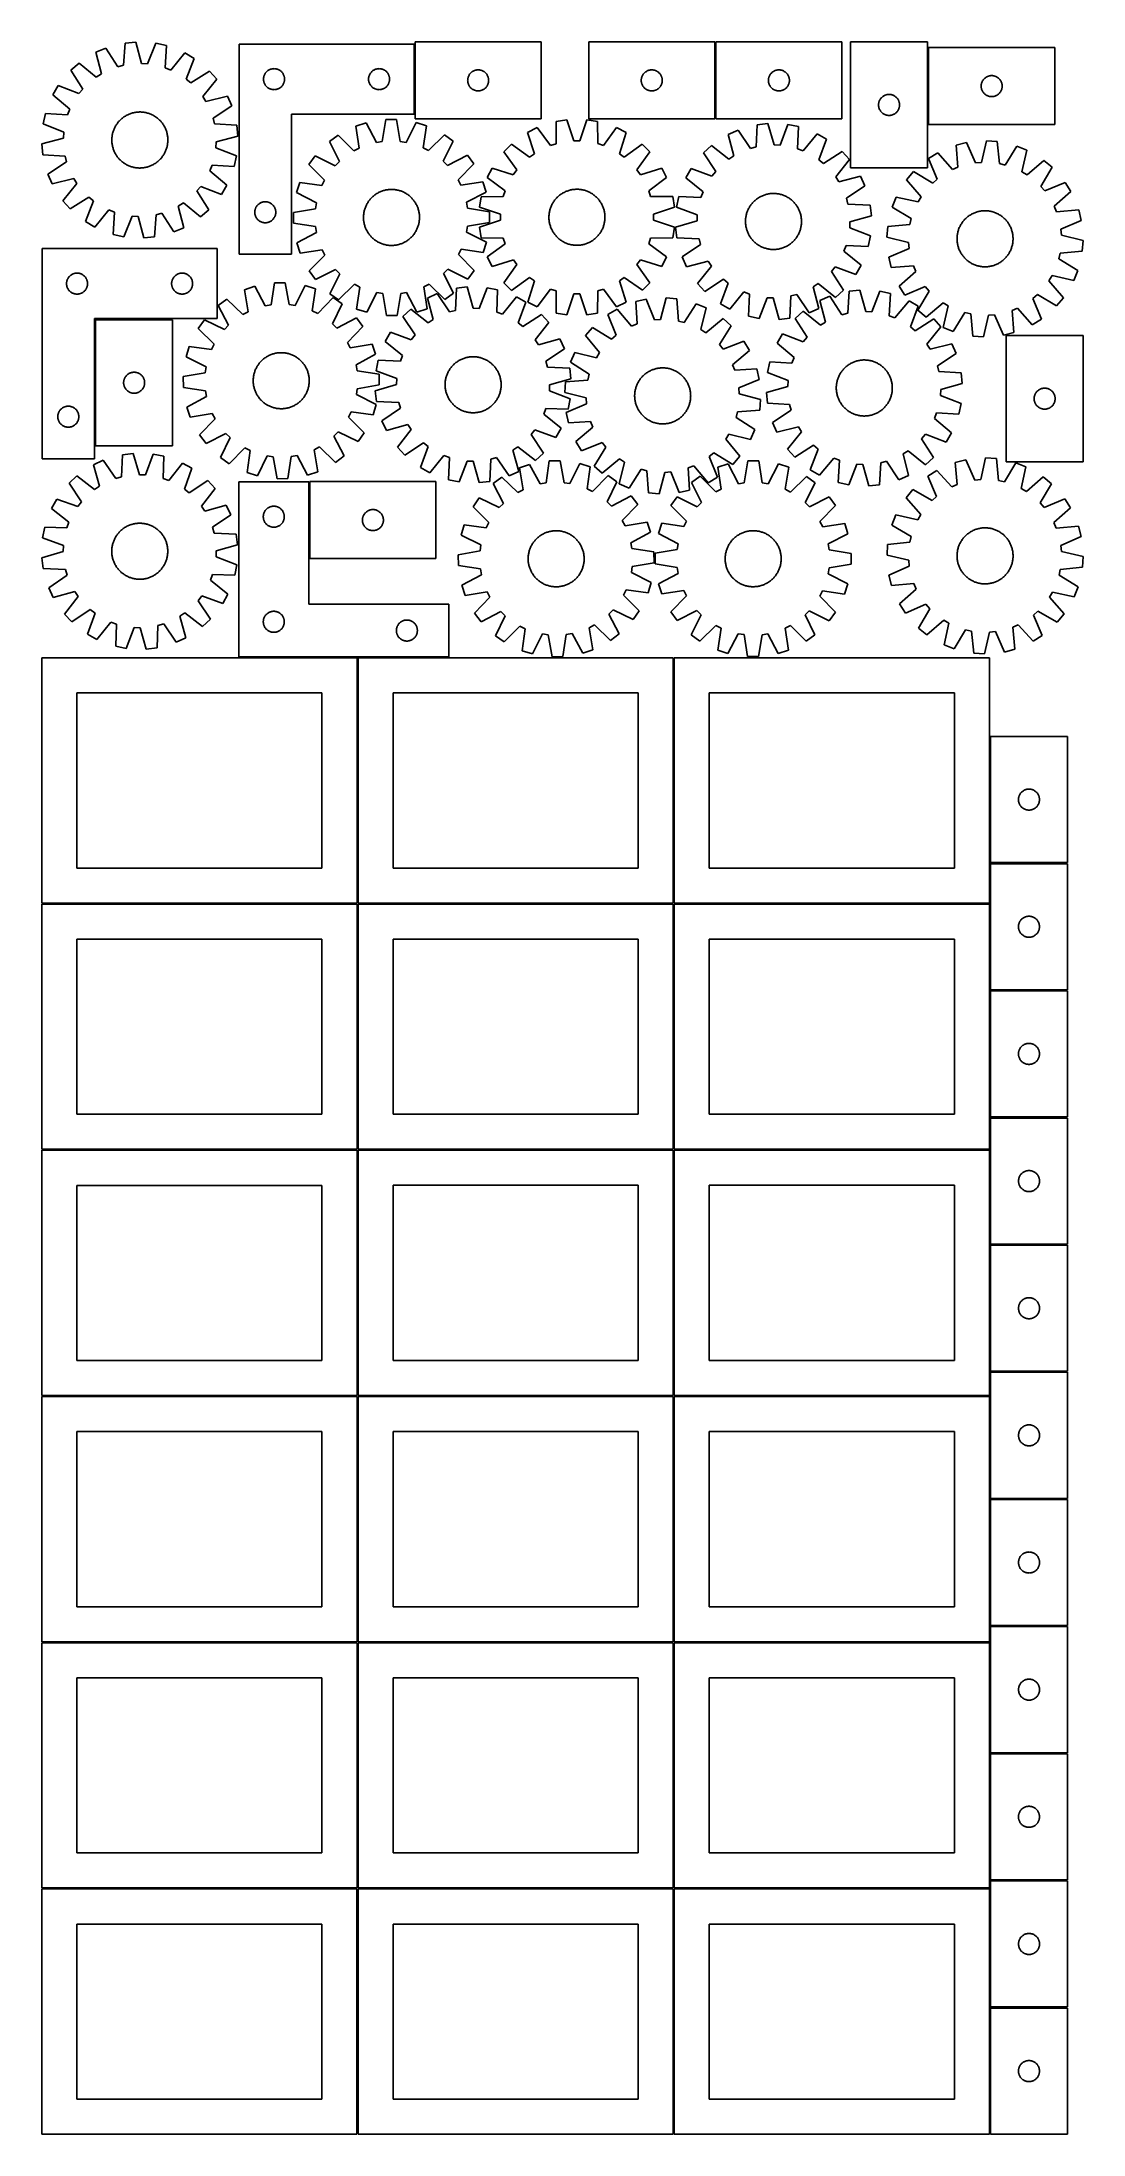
# Model space of a CAD drawing. Header units: millimetres. Extents: x 7 to 1493, y 7 to 2993.
import ezdxf

# ---------------------------------------------------------------- set-up
doc = ezdxf.new("R2010")
doc.units = ezdxf.units.MM
doc.layers.add('COMMON', color=5, linetype='CONTINUOUS', true_color=0x0000ff)
doc.layers.add('CUT', color=7, linetype='CONTINUOUS', true_color=0x000000)

msp = doc.modelspace()

# ---------------------------------------------------------------- linework, layer by layer
at = {"layer": 'COMMON'}
for p, q in [((538.801962, 2990.204369), (538.801962, 2890.204369)), ((968.189363, 2883.44461), (968.189363, 2993.44461)), ((1272.00518, 2985.263951), (1272.00518, 2875.263951)), ((82.561483, 2596.844753), (82.561483, 2416.844753)), ((193.311484, 2597.594754), (83.311484, 2597.594754)), ((388.492524, 2365.574297), (388.492524, 2255.754668)), ((457.299607, 2114.049516), (457.299607, 1764.074296)), ((587.742524, 2114.824297), (458.049608, 2114.824297)), ((908.799608, 2114.074296), (908.799608, 1764.074296)), ((1360.299609, 2001.723055), (1360.299609, 1821.723055)), ((1360.299609, 1820.223054), (1360.299609, 1764.074296)), ((1471.04961, 1820.973055), (1361.04961, 1820.973055)), ((6.549607, 1763.299515), (456.549607, 1763.299515)), ((457.299607, 1762.549515), (457.299607, 1412.574295)), ((458.049608, 1763.324295), (908.049608, 1763.324295)), ((908.799608, 1762.574295), (908.799608, 1412.574295)), ((909.549609, 1763.324295), (1359.549609, 1763.324295)), ((1360.299609, 1762.574295), (1360.299609, 1640.223054)), ((1360.299609, 1638.723053), (1360.299609, 1458.723053)), ((1361.04961, 1639.473053), (1471.04961, 1639.473053)), ((456.549607, 1411.799515), (6.549607, 1411.799515)), ((458.074235, 1411.824294), (908.049608, 1411.824294)), ((908.824235, 1411.074294), (908.824235, 1061.074294)), ((909.574236, 1411.824294), (1359.549609, 1411.824294)), ((1360.324236, 1411.074294), (1360.324236, 1277.123813)), ((1360.324236, 1275.623812), (1360.324236, 1095.623812)), ((1361.074237, 1276.373812), (1471.074237, 1276.373812)), ((1360.324236, 1094.123811), (1360.324236, 1061.074294)), ((1361.074237, 1094.873811), (1471.074237, 1094.873811)), ((6.549607, 1060.299513), (456.549607, 1060.299513)), ((908.074235, 1060.324294), (458.074235, 1060.324294)), ((908.824235, 1059.574293), (908.824235, 709.574293)), ((1359.574236, 1060.324294), (909.574236, 1060.324294)), ((1360.324236, 1059.574293), (1360.324236, 914.123811)), ((1360.324236, 912.62381), (1360.324236, 732.62381)), ((1361.074237, 913.37381), (1471.074237, 913.37381)), ((1361.099121, 731.873809), (1471.074237, 731.873809)), ((6.549607, 708.799512), (456.549607, 708.799512)), ((457.299607, 708.049512), (457.299607, 358.074292)), ((458.074235, 708.824292), (908.049608, 708.824292)), ((908.799608, 708.074292), (908.799608, 358.074292)), ((909.574236, 708.824292), (1359.549609, 708.824292)), ((1360.299609, 549.574341), (1360.299609, 369.574341)), ((1361.099121, 368.82434), (1471.04961, 368.82434)), ((6.549607, 357.299511), (456.524767, 357.299511)), ((457.274767, 356.549511), (457.274767, 6.549511)), ((908.774768, 356.549511), (908.774768, 6.549511)), ((1360.274769, 186.549511), (1360.274769, 6.549511))]:
    msp.add_line(p, q, dxfattribs=at)
at = {"layer": 'CUT'}
for p, q in [((125.495747, 2991.775399), (123.359703, 2960.082938)), ((140.811982, 2993.239464), (125.495747, 2991.775399)), ((148.91339, 2962.525592), (140.811982, 2993.239464)), ((169.296383, 2991.477453), (157.471376, 2961.996205)), ((184.31541, 2988.136885), (169.296383, 2991.477453)), ((182.529199, 2956.422784), (184.31541, 2988.136885)), ((288.051962, 2990.204369), (288.051962, 2690.204369)), ((538.051962, 2990.204369), (288.051962, 2990.204369)), ((538.051962, 2890.204369), (538.051962, 2990.204369)), ((719.551963, 2993.474639), (539.551963, 2993.474639)), ((539.551963, 2993.474639), (539.551963, 2883.474639)), ((719.551963, 2883.474639), (719.551963, 2993.474639)), ((967.439362, 2993.44461), (787.439362, 2993.44461)), ((787.439362, 2993.44461), (787.439362, 2883.44461)), ((967.439362, 2883.44461), (967.439362, 2993.44461)), ((1148.939363, 2993.44461), (968.939363, 2993.44461)), ((968.939363, 2993.44461), (968.939363, 2883.44461)), ((1148.939363, 2883.44461), (1148.939363, 2993.44461)), ((1161.25518, 2993.436794), (1161.25518, 2813.436794)), ((1271.25518, 2993.436794), (1161.25518, 2993.436794)), ((1271.25518, 2813.436794), (1271.25518, 2993.436794)), ((59.666746, 2963.206407), (48.136207, 2953.019296)), ((84.274084, 2943.120251), (59.666746, 2963.206407)), ((97.860979, 2984.649007), (83.746795, 2978.523621)), ((83.746795, 2978.523621), (91.508806, 2947.722226)), ((115.056985, 2957.941852), (97.860979, 2984.649007)), ((123.359703, 2960.082938), (115.056985, 2957.941852)), ((157.471376, 2961.996205), (148.91339, 2962.525592)), ((210.861194, 2977.658948), (190.504737, 2953.274744)), ((224.112845, 2969.840745), (210.861194, 2977.658948)), ((212.613861, 2940.230812), (224.112845, 2969.840745)), ((1452.755181, 2985.263951), (1272.755181, 2985.263951)), ((1272.755181, 2985.263951), (1272.755181, 2875.263951)), ((1452.755181, 2875.263951), (1452.755181, 2985.263951)), ((29.967999, 2931.010616), (22.149795, 2917.758965)), ((59.577932, 2919.511632), (29.967999, 2931.010616)), ((48.136207, 2953.019296), (65.036473, 2926.124022)), ((91.508806, 2947.722226), (84.274084, 2943.120251)), ((190.504737, 2953.274744), (182.529199, 2956.422784)), ((219.226251, 2934.772271), (212.613861, 2940.230812)), ((246.121525, 2951.672537), (219.226251, 2934.772271)), ((236.22248, 2915.53466), (256.308636, 2940.141998)), ((256.308636, 2940.141998), (246.121525, 2951.672537)), ((323.056935, 2940.590587), (323.096699, 2941.362001)), ((323.056935, 2939.81815), (323.056935, 2940.590587)), ((323.096699, 2939.046737), (323.056935, 2939.81815)), ((323.096699, 2941.362001), (323.176122, 2942.130344)), ((323.176122, 2938.278393), (323.096699, 2939.046737)), ((323.176122, 2942.130344), (323.294992, 2942.89358)), ((323.294992, 2937.515157), (323.176122, 2938.278393)), ((323.294992, 2942.89358), (323.452996, 2943.649685)), ((323.452996, 2936.759052), (323.294992, 2937.515157)), ((323.452996, 2943.649685), (323.649714, 2944.396653)), ((323.649714, 2936.012084), (323.452996, 2936.759052)), ((323.649714, 2944.396653), (323.884623, 2945.132504)), ((323.884623, 2935.276233), (323.649714, 2936.012084)), ((323.884623, 2945.132504), (324.157102, 2945.855287)), ((324.157102, 2934.55345), (323.884623, 2935.276233)), ((324.157102, 2945.855287), (324.466428, 2946.563084)), ((324.466428, 2933.845653), (324.157102, 2934.55345)), ((324.466428, 2946.563084), (324.81178, 2947.25402)), ((324.81178, 2933.154717), (324.466428, 2933.845653)), ((324.81178, 2947.25402), (325.192242, 2947.926261)), ((325.192242, 2932.482477), (324.81178, 2933.154717)), ((325.192242, 2947.926261), (325.606807, 2948.578024)), ((325.606807, 2931.830713), (325.192242, 2932.482477)), ((325.606807, 2948.578024), (326.054373, 2949.207583)), ((326.054373, 2931.201154), (325.606807, 2931.830713)), ((326.054373, 2949.207583), (326.533755, 2949.813266)), ((326.533755, 2930.595471), (326.054373, 2931.201154)), ((326.533755, 2949.813266), (327.043681, 2950.393469)), ((327.043681, 2930.015268), (326.533755, 2930.595471)), ((327.043681, 2950.393469), (327.582799, 2950.946651)), ((327.582799, 2929.462086), (327.043681, 2930.015268)), ((327.582799, 2950.946651), (328.14968, 2951.471348)), ((328.14968, 2928.93739), (327.582799, 2929.462086)), ((328.14968, 2951.471348), (328.74282, 2951.966166)), ((328.74282, 2928.442571), (328.14968, 2928.93739)), ((328.74282, 2951.966166), (329.360645, 2952.429794)), ((329.360645, 2927.978944), (328.74282, 2928.442571)), ((329.360645, 2952.429794), (330.001519, 2952.861002)), ((330.001519, 2927.547735), (329.360645, 2927.978944)), ((330.001519, 2952.861002), (330.663741, 2953.258647)), ((330.663741, 2927.15009), (330.001519, 2927.547735)), ((330.663741, 2953.258647), (331.345555, 2953.621675)), ((331.345555, 2953.621675), (332.045153, 2953.949122)), ((332.045153, 2953.949122), (332.76068, 2954.240121)), ((332.76068, 2954.240121), (333.490239, 2954.493899)), ((333.490239, 2954.493899), (334.231895, 2954.709784)), ((334.231895, 2954.709784), (334.983681, 2954.887204)), ((334.983681, 2954.887204), (335.743603, 2955.025687)), ((335.743603, 2955.025687), (336.509647, 2955.124867)), ((336.509647, 2955.124867), (337.27978, 2955.18448)), ((337.27978, 2955.18448), (338.051962, 2955.204369)), ((338.051962, 2955.204369), (338.824143, 2955.18448)), ((338.824143, 2955.18448), (339.594277, 2955.124867)), ((339.594277, 2955.124867), (340.36032, 2955.025687)), ((340.36032, 2955.025687), (341.120243, 2954.887204)), ((341.120243, 2954.887204), (341.872029, 2954.709784)), ((341.872029, 2954.709784), (342.613684, 2954.493899)), ((342.613684, 2954.493899), (343.343243, 2954.240121)), ((343.343243, 2954.240121), (344.05877, 2953.949122)), ((344.05877, 2953.949122), (344.758369, 2953.621675)), ((344.758369, 2953.621675), (345.440183, 2953.258647)), ((345.440183, 2953.258647), (346.102405, 2952.861002)), ((346.102405, 2927.547735), (345.440183, 2927.15009)), ((346.102405, 2952.861002), (346.743278, 2952.429794)), ((346.743278, 2927.978944), (346.102405, 2927.547735)), ((346.743278, 2952.429794), (347.361104, 2951.966166)), ((347.361104, 2928.442571), (346.743278, 2927.978944)), ((347.361104, 2951.966166), (347.954244, 2951.471348)), ((347.954244, 2928.93739), (347.361104, 2928.442571)), ((347.954244, 2951.471348), (348.521124, 2950.946651)), ((348.521124, 2929.462086), (347.954244, 2928.93739)), ((348.521124, 2950.946651), (349.060242, 2950.393469)), ((349.060242, 2930.015268), (348.521124, 2929.462086)), ((349.060242, 2950.393469), (349.570168, 2949.813266)), ((349.570168, 2930.595471), (349.060242, 2930.015268)), ((349.570168, 2949.813266), (350.04955, 2949.207583)), ((350.04955, 2931.201154), (349.570168, 2930.595471)), ((350.04955, 2949.207583), (350.497117, 2948.578024)), ((350.497117, 2931.830713), (350.04955, 2931.201154)), ((350.497117, 2948.578024), (350.911681, 2947.926261)), ((350.911681, 2932.482477), (350.497117, 2931.830713)), ((350.911681, 2947.926261), (351.292144, 2947.25402)), ((351.292144, 2933.154717), (350.911681, 2932.482477)), ((351.292144, 2947.25402), (351.637496, 2946.563084)), ((351.637496, 2933.845653), (351.292144, 2933.154717)), ((351.637496, 2946.563084), (351.946821, 2945.855287)), ((351.946821, 2934.55345), (351.637496, 2933.845653)), ((351.946821, 2945.855287), (352.2193, 2945.132504)), ((352.2193, 2935.276233), (351.946821, 2934.55345)), ((352.2193, 2945.132504), (352.45421, 2944.396653)), ((352.45421, 2936.012084), (352.2193, 2935.276233)), ((352.45421, 2944.396653), (352.650927, 2943.649685)), ((352.650927, 2936.759052), (352.45421, 2936.012084)), ((352.650927, 2943.649685), (352.808931, 2942.89358)), ((352.808931, 2937.515157), (352.650927, 2936.759052)), ((352.808931, 2942.89358), (352.927802, 2942.130344)), ((352.927802, 2938.278393), (352.808931, 2937.515157)), ((352.927802, 2942.130344), (353.007225, 2941.362001)), ((353.007225, 2939.046737), (352.927802, 2938.278393)), ((353.007225, 2941.362001), (353.046989, 2940.590587)), ((353.046989, 2939.81815), (353.007225, 2939.046737)), ((353.046989, 2940.590587), (353.046989, 2939.81815)), ((473.056935, 2940.590587), (473.096699, 2941.362001)), ((473.056935, 2939.81815), (473.056935, 2940.590587)), ((473.096699, 2939.046737), (473.056935, 2939.81815)), ((473.096699, 2941.362001), (473.176122, 2942.130344)), ((473.176122, 2938.278393), (473.096699, 2939.046737)), ((473.176122, 2942.130344), (473.294992, 2942.89358)), ((473.294992, 2937.515157), (473.176122, 2938.278393)), ((473.294992, 2942.89358), (473.452996, 2943.649685)), ((473.452996, 2936.759052), (473.294992, 2937.515157)), ((473.452996, 2943.649685), (473.649714, 2944.396653)), ((473.649714, 2936.012084), (473.452996, 2936.759052)), ((473.649714, 2944.396653), (473.884623, 2945.132504)), ((473.884623, 2935.276233), (473.649714, 2936.012084)), ((473.884623, 2945.132504), (474.157102, 2945.855287)), ((474.157102, 2934.55345), (473.884623, 2935.276233)), ((474.157102, 2945.855287), (474.466428, 2946.563084)), ((474.466428, 2933.845653), (474.157102, 2934.55345)), ((474.466428, 2946.563084), (474.81178, 2947.25402)), ((474.81178, 2933.154717), (474.466428, 2933.845653)), ((474.81178, 2947.25402), (475.192242, 2947.926261)), ((475.192242, 2932.482477), (474.81178, 2933.154717)), ((475.192242, 2947.926261), (475.606807, 2948.578024)), ((475.606807, 2931.830713), (475.192242, 2932.482477)), ((475.606807, 2948.578024), (476.054373, 2949.207583)), ((476.054373, 2931.201154), (475.606807, 2931.830713)), ((476.054373, 2949.207583), (476.533755, 2949.813266)), ((476.533755, 2930.595471), (476.054373, 2931.201154)), ((476.533755, 2949.813266), (477.043681, 2950.393469)), ((477.043681, 2930.015268), (476.533755, 2930.595471)), ((477.043681, 2950.393469), (477.582799, 2950.946651)), ((477.582799, 2929.462086), (477.043681, 2930.015268)), ((477.582799, 2950.946651), (478.14968, 2951.471348)), ((478.14968, 2928.93739), (477.582799, 2929.462086)), ((478.14968, 2951.471348), (478.74282, 2951.966166)), ((478.74282, 2928.442571), (478.14968, 2928.93739)), ((478.74282, 2951.966166), (479.360645, 2952.429794)), ((479.360645, 2927.978944), (478.74282, 2928.442571)), ((479.360645, 2952.429794), (480.001519, 2952.861002)), ((480.001519, 2927.547735), (479.360645, 2927.978944)), ((480.001519, 2952.861002), (480.663741, 2953.258647)), ((480.663741, 2927.15009), (480.001519, 2927.547735)), ((480.663741, 2953.258647), (481.345555, 2953.621675)), ((481.345555, 2953.621675), (482.045153, 2953.949122)), ((482.045153, 2953.949122), (482.76068, 2954.240121)), ((482.76068, 2954.240121), (483.490239, 2954.493899)), ((483.490239, 2954.493899), (484.231895, 2954.709784)), ((484.231895, 2954.709784), (484.983681, 2954.887204)), ((484.983681, 2954.887204), (485.743603, 2955.025687)), ((485.743603, 2955.025687), (486.509647, 2955.124867)), ((486.509647, 2955.124867), (487.27978, 2955.18448)), ((487.27978, 2955.18448), (488.051962, 2955.204369)), ((488.051962, 2955.204369), (488.824143, 2955.18448)), ((488.824143, 2955.18448), (489.594277, 2955.124867)), ((489.594277, 2955.124867), (490.36032, 2955.025687)), ((490.36032, 2955.025687), (491.120243, 2954.887204)), ((491.120243, 2954.887204), (491.872029, 2954.709784)), ((491.872029, 2954.709784), (492.613684, 2954.493899)), ((492.613684, 2954.493899), (493.343243, 2954.240121)), ((493.343243, 2954.240121), (494.05877, 2953.949122)), ((494.05877, 2953.949122), (494.758369, 2953.621675)), ((494.758369, 2953.621675), (495.440183, 2953.258647)), ((495.440183, 2953.258647), (496.102405, 2952.861002)), ((496.102405, 2927.547735), (495.440183, 2927.15009)), ((496.102405, 2952.861002), (496.743278, 2952.429794)), ((496.743278, 2927.978944), (496.102405, 2927.547735)), ((496.743278, 2952.429794), (497.361104, 2951.966166)), ((497.361104, 2928.442571), (496.743278, 2927.978944)), ((497.361104, 2951.966166), (497.954244, 2951.471348)), ((497.954244, 2928.93739), (497.361104, 2928.442571)), ((497.954244, 2951.471348), (498.521124, 2950.946651)), ((498.521124, 2929.462086), (497.954244, 2928.93739)), ((498.521124, 2950.946651), (499.060242, 2950.393469)), ((499.060242, 2930.015268), (498.521124, 2929.462086)), ((499.060242, 2950.393469), (499.570168, 2949.813266)), ((499.570168, 2930.595471), (499.060242, 2930.015268)), ((499.570168, 2949.813266), (500.04955, 2949.207583)), ((500.04955, 2931.201154), (499.570168, 2930.595471)), ((500.04955, 2949.207583), (500.497117, 2948.578024)), ((500.497117, 2931.830713), (500.04955, 2931.201154)), ((500.497117, 2948.578024), (500.911681, 2947.926261)), ((500.911681, 2932.482477), (500.497117, 2931.830713)), ((500.911681, 2947.926261), (501.292144, 2947.25402)), ((501.292144, 2933.154717), (500.911681, 2932.482477)), ((501.292144, 2947.25402), (501.637496, 2946.563084)), ((501.637496, 2933.845653), (501.292144, 2933.154717)), ((501.637496, 2946.563084), (501.946821, 2945.855287)), ((501.946821, 2934.55345), (501.637496, 2933.845653)), ((501.946821, 2945.855287), (502.2193, 2945.132504)), ((502.2193, 2935.276233), (501.946821, 2934.55345)), ((502.2193, 2945.132504), (502.45421, 2944.396653)), ((502.45421, 2936.012084), (502.2193, 2935.276233)), ((502.45421, 2944.396653), (502.650927, 2943.649685)), ((502.650927, 2936.759052), (502.45421, 2936.012084)), ((502.650927, 2943.649685), (502.808931, 2942.89358)), ((502.808931, 2937.515157), (502.650927, 2936.759052)), ((502.808931, 2942.89358), (502.927802, 2942.130344)), ((502.927802, 2938.278393), (502.808931, 2937.515157)), ((502.927802, 2942.130344), (503.007225, 2941.362001)), ((503.007225, 2939.046737), (502.927802, 2938.278393)), ((503.007225, 2941.362001), (503.046989, 2940.590587)), ((503.046989, 2939.81815), (503.007225, 2939.046737)), ((503.046989, 2940.590587), (503.046989, 2939.81815)), ((614.551963, 2938.474639), (614.571851, 2939.246821)), ((614.571851, 2937.702458), (614.551963, 2938.474639)), ((614.571851, 2939.246821), (614.631465, 2940.016954)), ((614.631465, 2936.932324), (614.571851, 2937.702458)), ((614.631465, 2940.016954), (614.730644, 2940.782998)), ((614.730644, 2936.166281), (614.631465, 2936.932324)), ((614.730644, 2940.782998), (614.869127, 2941.54292)), ((614.869127, 2935.406358), (614.730644, 2936.166281)), ((614.869127, 2941.54292), (615.046547, 2942.294706)), ((615.046547, 2934.654572), (614.869127, 2935.406358)), ((615.046547, 2942.294706), (615.262432, 2943.036362)), ((615.262432, 2933.912917), (615.046547, 2934.654572)), ((615.262432, 2943.036362), (615.51621, 2943.765921)), ((615.51621, 2933.183358), (615.262432, 2933.912917)), ((615.51621, 2943.765921), (615.807209, 2944.481448)), ((615.807209, 2932.467831), (615.51621, 2933.183358)), ((615.807209, 2944.481448), (616.134657, 2945.181046)), ((616.134657, 2931.768232), (615.807209, 2932.467831)), ((616.134657, 2945.181046), (616.497684, 2945.86286)), ((616.497684, 2931.086418), (616.134657, 2931.768232)), ((616.497684, 2945.86286), (616.895329, 2946.525082)), ((616.895329, 2930.424196), (616.497684, 2931.086418)), ((616.895329, 2946.525082), (617.326538, 2947.165956)), ((617.326538, 2929.783323), (616.895329, 2930.424196)), ((617.326538, 2947.165956), (617.790166, 2947.783781)), ((617.790166, 2929.165497), (617.326538, 2929.783323)), ((617.790166, 2947.783781), (618.284984, 2948.376921)), ((618.284984, 2928.572357), (617.790166, 2929.165497)), ((618.284984, 2948.376921), (618.80968, 2948.943802)), ((618.80968, 2928.005477), (618.284984, 2928.572357)), ((618.80968, 2948.943802), (619.362863, 2949.48292)), ((619.362863, 2927.466359), (618.80968, 2928.005477)), ((619.362863, 2949.48292), (619.943065, 2949.992846)), ((619.943065, 2926.956433), (619.362863, 2927.466359)), ((619.943065, 2949.992846), (620.548749, 2950.472228)), ((620.548749, 2950.472228), (621.178307, 2950.919794)), ((621.178307, 2950.919794), (621.830071, 2951.334359)), ((621.830071, 2951.334359), (622.502312, 2951.714821)), ((622.502312, 2951.714821), (623.193247, 2952.060173)), ((623.193247, 2952.060173), (623.901044, 2952.369499)), ((623.901044, 2952.369499), (624.623827, 2952.641978)), ((624.623827, 2952.641978), (625.359678, 2952.876887)), ((625.359678, 2952.876887), (626.106647, 2953.073605)), ((626.106647, 2953.073605), (626.862751, 2953.231609)), ((626.862751, 2953.231609), (627.625987, 2953.350479)), ((627.625987, 2953.350479), (628.394331, 2953.429902)), ((628.394331, 2953.429902), (629.165744, 2953.469666)), ((629.165744, 2953.469666), (629.938181, 2953.469666)), ((629.938181, 2953.469666), (630.709595, 2953.429902)), ((630.709595, 2953.429902), (631.477938, 2953.350479)), ((631.477938, 2953.350479), (632.241174, 2953.231609)), ((632.241174, 2953.231609), (632.997279, 2953.073605)), ((632.997279, 2953.073605), (633.744247, 2952.876887)), ((633.744247, 2952.876887), (634.480098, 2952.641978)), ((634.480098, 2952.641978), (635.202881, 2952.369499)), ((635.202881, 2952.369499), (635.910679, 2952.060173)), ((635.910679, 2952.060173), (636.601614, 2951.714821)), ((636.601614, 2951.714821), (637.273855, 2951.334359)), ((637.273855, 2951.334359), (637.925619, 2950.919794)), ((637.925619, 2950.919794), (638.555177, 2950.472228)), ((638.555177, 2950.472228), (639.16086, 2949.992846)), ((639.16086, 2949.992846), (639.741063, 2949.48292)), ((639.741063, 2927.466359), (639.16086, 2926.956433)), ((639.741063, 2949.48292), (640.294246, 2948.943802)), ((640.294246, 2928.005477), (639.741063, 2927.466359)), ((640.294246, 2948.943802), (640.818942, 2948.376921)), ((640.818942, 2928.572357), (640.294246, 2928.005477)), ((640.818942, 2948.376921), (641.31376, 2947.783781)), ((641.31376, 2929.165497), (640.818942, 2928.572357)), ((641.31376, 2947.783781), (641.777388, 2947.165956)), ((641.777388, 2929.783323), (641.31376, 2929.165497)), ((641.777388, 2947.165956), (642.208596, 2946.525082)), ((642.208596, 2930.424196), (641.777388, 2929.783323)), ((642.208596, 2946.525082), (642.606241, 2945.86286)), ((642.606241, 2931.086418), (642.208596, 2930.424196)), ((642.606241, 2945.86286), (642.969269, 2945.181046)), ((642.969269, 2931.768232), (642.606241, 2931.086418)), ((642.969269, 2945.181046), (643.296716, 2944.481448)), ((643.296716, 2932.467831), (642.969269, 2931.768232)), ((643.296716, 2944.481448), (643.587715, 2943.765921)), ((643.587715, 2933.183358), (643.296716, 2932.467831)), ((643.587715, 2943.765921), (643.841493, 2943.036362)), ((643.841493, 2933.912917), (643.587715, 2933.183358)), ((643.841493, 2943.036362), (644.057379, 2942.294706)), ((644.057379, 2934.654572), (643.841493, 2933.912917)), ((644.057379, 2942.294706), (644.234798, 2941.54292)), ((644.234798, 2935.406358), (644.057379, 2934.654572)), ((644.234798, 2941.54292), (644.373281, 2940.782998)), ((644.373281, 2936.166281), (644.234798, 2935.406358)), ((644.373281, 2940.782998), (644.472461, 2940.016954)), ((644.472461, 2936.932324), (644.373281, 2936.166281)), ((644.472461, 2940.016954), (644.532074, 2939.246821)), ((644.532074, 2937.702458), (644.472461, 2936.932324)), ((644.532074, 2939.246821), (644.551963, 2938.474639)), ((644.551963, 2938.474639), (644.532074, 2937.702458)), ((862.439362, 2938.44461), (862.45925, 2939.216791)), ((862.45925, 2937.672429), (862.439362, 2938.44461)), ((862.45925, 2939.216791), (862.518864, 2939.986925)), ((862.518864, 2936.902295), (862.45925, 2937.672429)), ((862.518864, 2939.986925), (862.618043, 2940.752969)), ((862.618043, 2936.136251), (862.518864, 2936.902295)), ((862.618043, 2940.752969), (862.756527, 2941.512891)), ((862.756527, 2935.376329), (862.618043, 2936.136251)), ((862.756527, 2941.512891), (862.933946, 2942.264677)), ((862.933946, 2934.624543), (862.756527, 2935.376329)), ((862.933946, 2942.264677), (863.149831, 2943.006332)), ((863.149831, 2933.882887), (862.933946, 2934.624543)), ((863.149831, 2943.006332), (863.40361, 2943.735891)), ((863.40361, 2933.153329), (863.149831, 2933.882887)), ((863.40361, 2943.735891), (863.694608, 2944.451419)), ((863.694608, 2932.437801), (863.40361, 2933.153329)), ((863.694608, 2944.451419), (864.022056, 2945.151017)), ((864.022056, 2931.738203), (863.694608, 2932.437801)), ((864.022056, 2945.151017), (864.385083, 2945.832831)), ((864.385083, 2931.056389), (864.022056, 2931.738203)), ((864.385083, 2945.832831), (864.782728, 2946.495053)), ((864.782728, 2930.394167), (864.385083, 2931.056389)), ((864.782728, 2946.495053), (865.213937, 2947.135926)), ((865.213937, 2929.753293), (864.782728, 2930.394167)), ((865.213937, 2947.135926), (865.677565, 2947.753752)), ((865.677565, 2929.135468), (865.213937, 2929.753293)), ((865.677565, 2947.753752), (866.172383, 2948.346892)), ((866.172383, 2928.542328), (865.677565, 2929.135468)), ((866.172383, 2948.346892), (866.697079, 2948.913772)), ((866.697079, 2927.975448), (866.172383, 2928.542328)), ((866.697079, 2948.913772), (867.250262, 2949.45289)), ((867.250262, 2927.436329), (866.697079, 2927.975448)), ((867.250262, 2949.45289), (867.830464, 2949.962817)), ((867.830464, 2926.926403), (867.250262, 2927.436329)), ((867.830464, 2949.962817), (868.436148, 2950.442199)), ((868.436148, 2950.442199), (869.065706, 2950.889765)), ((869.065706, 2950.889765), (869.71747, 2951.304329)), ((869.71747, 2951.304329), (870.389711, 2951.684792)), ((870.389711, 2951.684792), (871.080646, 2952.030144)), ((871.080646, 2952.030144), (871.788443, 2952.339469)), ((871.788443, 2952.339469), (872.511226, 2952.611948)), ((872.511226, 2952.611948), (873.247077, 2952.846858)), ((873.247077, 2952.846858), (873.994046, 2953.043576)), ((873.994046, 2953.043576), (874.75015, 2953.201579)), ((874.75015, 2953.201579), (875.513386, 2953.32045)), ((875.513386, 2953.32045), (876.28173, 2953.399873)), ((876.28173, 2953.399873), (877.053143, 2953.439637)), ((877.053143, 2953.439637), (877.825581, 2953.439637)), ((877.825581, 2953.439637), (878.596994, 2953.399873)), ((878.596994, 2953.399873), (879.365337, 2953.32045)), ((879.365337, 2953.32045), (880.128573, 2953.201579)), ((880.128573, 2953.201579), (880.884678, 2953.043576)), ((880.884678, 2953.043576), (881.631646, 2952.846858)), ((881.631646, 2952.846858), (882.367498, 2952.611948)), ((882.367498, 2952.611948), (883.09028, 2952.339469)), ((883.09028, 2952.339469), (883.798078, 2952.030144)), ((883.798078, 2952.030144), (884.489013, 2951.684792)), ((884.489013, 2951.684792), (885.161254, 2951.304329)), ((885.161254, 2951.304329), (885.813018, 2950.889765)), ((885.813018, 2950.889765), (886.442576, 2950.442199)), ((886.442576, 2950.442199), (887.04826, 2949.962817)), ((887.04826, 2949.962817), (887.628462, 2949.45289)), ((887.628462, 2927.436329), (887.04826, 2926.926403)), ((887.628462, 2949.45289), (888.181645, 2948.913772)), ((888.181645, 2927.975448), (887.628462, 2927.436329)), ((888.181645, 2948.913772), (888.706341, 2948.346892)), ((888.706341, 2928.542328), (888.181645, 2927.975448)), ((888.706341, 2948.346892), (889.201159, 2947.753752)), ((889.201159, 2929.135468), (888.706341, 2928.542328)), ((889.201159, 2947.753752), (889.664787, 2947.135926)), ((889.664787, 2929.753293), (889.201159, 2929.135468)), ((889.664787, 2947.135926), (890.095995, 2946.495053)), ((890.095995, 2930.394167), (889.664787, 2929.753293)), ((890.095995, 2946.495053), (890.49364, 2945.832831)), ((890.49364, 2931.056389), (890.095995, 2930.394167)), ((890.49364, 2945.832831), (890.856668, 2945.151017)), ((890.856668, 2931.738203), (890.49364, 2931.056389)), ((890.856668, 2945.151017), (891.184115, 2944.451419)), ((891.184115, 2932.437801), (890.856668, 2931.738203)), ((891.184115, 2944.451419), (891.475114, 2943.735891)), ((891.475114, 2933.153329), (891.184115, 2932.437801)), ((891.475114, 2943.735891), (891.728893, 2943.006332)), ((891.728893, 2933.882887), (891.475114, 2933.153329)), ((891.728893, 2943.006332), (891.944778, 2942.264677)), ((891.944778, 2934.624543), (891.728893, 2933.882887)), ((891.944778, 2942.264677), (892.122197, 2941.512891)), ((892.122197, 2935.376329), (891.944778, 2934.624543)), ((892.122197, 2941.512891), (892.26068, 2940.752969)), ((892.26068, 2936.136251), (892.122197, 2935.376329)), ((892.26068, 2940.752969), (892.35986, 2939.986925)), ((892.35986, 2936.902295), (892.26068, 2936.136251)), ((892.35986, 2939.986925), (892.419473, 2939.216791)), ((892.419473, 2937.672429), (892.35986, 2936.902295)), ((892.419473, 2939.216791), (892.439362, 2938.44461)), ((892.439362, 2938.44461), (892.419473, 2937.672429)), ((1043.939363, 2938.44461), (1043.959251, 2939.216791)), ((1043.959251, 2937.672429), (1043.939363, 2938.44461)), ((1043.959251, 2939.216791), (1044.018865, 2939.986925)), ((1044.018865, 2936.902295), (1043.959251, 2937.672429)), ((1044.018865, 2939.986925), (1044.118044, 2940.752969)), ((1044.118044, 2936.136251), (1044.018865, 2936.902295)), ((1044.118044, 2940.752969), (1044.256528, 2941.512891)), ((1044.256528, 2935.376329), (1044.118044, 2936.136251)), ((1044.256528, 2941.512891), (1044.433947, 2942.264677)), ((1044.433947, 2934.624543), (1044.256528, 2935.376329)), ((1044.433947, 2942.264677), (1044.649832, 2943.006332)), ((1044.649832, 2933.882887), (1044.433947, 2934.624543)), ((1044.649832, 2943.006332), (1044.903611, 2943.735891)), ((1044.903611, 2933.153329), (1044.649832, 2933.882887)), ((1044.903611, 2943.735891), (1045.194609, 2944.451419)), ((1045.194609, 2932.437801), (1044.903611, 2933.153329)), ((1045.194609, 2944.451419), (1045.522057, 2945.151017)), ((1045.522057, 2931.738203), (1045.194609, 2932.437801)), ((1045.522057, 2945.151017), (1045.885084, 2945.832831)), ((1045.885084, 2931.056389), (1045.522057, 2931.738203)), ((1045.885084, 2945.832831), (1046.282729, 2946.495053)), ((1046.282729, 2930.394167), (1045.885084, 2931.056389)), ((1046.282729, 2946.495053), (1046.713938, 2947.135926)), ((1046.713938, 2929.753293), (1046.282729, 2930.394167)), ((1046.713938, 2947.135926), (1047.177566, 2947.753752)), ((1047.177566, 2929.135468), (1046.713938, 2929.753293)), ((1047.177566, 2947.753752), (1047.672384, 2948.346892)), ((1047.672384, 2928.542328), (1047.177566, 2929.135468)), ((1047.672384, 2948.346892), (1048.19708, 2948.913772)), ((1048.19708, 2927.975448), (1047.672384, 2928.542328)), ((1048.19708, 2948.913772), (1048.750263, 2949.45289)), ((1048.750263, 2927.436329), (1048.19708, 2927.975448)), ((1048.750263, 2949.45289), (1049.330465, 2949.962817)), ((1049.330465, 2926.926403), (1048.750263, 2927.436329)), ((1049.330465, 2949.962817), (1049.936149, 2950.442199)), ((1049.936149, 2950.442199), (1050.565707, 2950.889765)), ((1050.565707, 2950.889765), (1051.217471, 2951.304329)), ((1051.217471, 2951.304329), (1051.889712, 2951.684792)), ((1051.889712, 2951.684792), (1052.580647, 2952.030144)), ((1052.580647, 2952.030144), (1053.288444, 2952.339469)), ((1053.288444, 2952.339469), (1054.011227, 2952.611948)), ((1054.011227, 2952.611948), (1054.747078, 2952.846858)), ((1054.747078, 2952.846858), (1055.494047, 2953.043576)), ((1055.494047, 2953.043576), (1056.250151, 2953.201579)), ((1056.250151, 2953.201579), (1057.013387, 2953.32045)), ((1057.013387, 2953.32045), (1057.781731, 2953.399873)), ((1057.781731, 2953.399873), (1058.553144, 2953.439637)), ((1058.553144, 2953.439637), (1059.325582, 2953.439637)), ((1059.325582, 2953.439637), (1060.096995, 2953.399873)), ((1060.096995, 2953.399873), (1060.865338, 2953.32045)), ((1060.865338, 2953.32045), (1061.628574, 2953.201579)), ((1061.628574, 2953.201579), (1062.384679, 2953.043576)), ((1062.384679, 2953.043576), (1063.131647, 2952.846858)), ((1063.131647, 2952.846858), (1063.867499, 2952.611948)), ((1063.867499, 2952.611948), (1064.590281, 2952.339469)), ((1064.590281, 2952.339469), (1065.298079, 2952.030144)), ((1065.298079, 2952.030144), (1065.989014, 2951.684792)), ((1065.989014, 2951.684792), (1066.661255, 2951.304329)), ((1066.661255, 2951.304329), (1067.313019, 2950.889765)), ((1067.313019, 2950.889765), (1067.942577, 2950.442199)), ((1067.942577, 2950.442199), (1068.548261, 2949.962817)), ((1068.548261, 2949.962817), (1069.128463, 2949.45289)), ((1069.128463, 2927.436329), (1068.548261, 2926.926403)), ((1069.128463, 2949.45289), (1069.681646, 2948.913772)), ((1069.681646, 2927.975448), (1069.128463, 2927.436329)), ((1069.681646, 2948.913772), (1070.206342, 2948.346892)), ((1070.206342, 2928.542328), (1069.681646, 2927.975448)), ((1070.206342, 2948.346892), (1070.70116, 2947.753752)), ((1070.70116, 2929.135468), (1070.206342, 2928.542328)), ((1070.70116, 2947.753752), (1071.164788, 2947.135926)), ((1071.164788, 2929.753293), (1070.70116, 2929.135468)), ((1071.164788, 2947.135926), (1071.595996, 2946.495053)), ((1071.595996, 2930.394167), (1071.164788, 2929.753293)), ((1071.595996, 2946.495053), (1071.993641, 2945.832831)), ((1071.993641, 2931.056389), (1071.595996, 2930.394167)), ((1071.993641, 2945.832831), (1072.356669, 2945.151017)), ((1072.356669, 2931.738203), (1071.993641, 2931.056389)), ((1072.356669, 2945.151017), (1072.684116, 2944.451419)), ((1072.684116, 2932.437801), (1072.356669, 2931.738203)), ((1072.684116, 2944.451419), (1072.975115, 2943.735891)), ((1072.975115, 2933.153329), (1072.684116, 2932.437801)), ((1072.975115, 2943.735891), (1073.228894, 2943.006332)), ((1073.228894, 2933.882887), (1072.975115, 2933.153329)), ((1073.228894, 2943.006332), (1073.444779, 2942.264677)), ((1073.444779, 2934.624543), (1073.228894, 2933.882887)), ((1073.444779, 2942.264677), (1073.622198, 2941.512891)), ((1073.622198, 2935.376329), (1073.444779, 2934.624543)), ((1073.622198, 2941.512891), (1073.760681, 2940.752969)), ((1073.760681, 2936.136251), (1073.622198, 2935.376329)), ((1073.760681, 2940.752969), (1073.859861, 2939.986925)), ((1073.859861, 2936.902295), (1073.760681, 2936.136251)), ((1073.859861, 2939.986925), (1073.919474, 2939.216791)), ((1073.919474, 2937.672429), (1073.859861, 2936.902295)), ((1073.919474, 2939.216791), (1073.939363, 2938.44461)), ((1073.939363, 2938.44461), (1073.919474, 2937.672429)), ((1347.755181, 2930.263951), (1347.775069, 2931.036132)), ((1347.775069, 2929.49177), (1347.755181, 2930.263951)), ((1347.775069, 2931.036132), (1347.834683, 2931.806266)), ((1347.834683, 2928.721636), (1347.775069, 2929.49177)), ((1347.834683, 2931.806266), (1347.933862, 2932.57231)), ((1347.933862, 2927.955592), (1347.834683, 2928.721636)), ((1347.933862, 2932.57231), (1348.072345, 2933.332232)), ((1348.072345, 2927.19567), (1347.933862, 2927.955592)), ((1348.072345, 2933.332232), (1348.249765, 2934.084018)), ((1348.249765, 2926.443884), (1348.072345, 2927.19567)), ((1348.249765, 2934.084018), (1348.46565, 2934.825673)), ((1348.46565, 2934.825673), (1348.719428, 2935.555232)), ((1348.719428, 2935.555232), (1349.010427, 2936.270759)), ((1349.010427, 2936.270759), (1349.337874, 2936.970358)), ((1349.337874, 2936.970358), (1349.700902, 2937.652172)), ((1349.700902, 2937.652172), (1350.098547, 2938.314394)), ((1350.098547, 2938.314394), (1350.529756, 2938.955267)), ((1350.529756, 2938.955267), (1350.993384, 2939.573093)), ((1350.993384, 2939.573093), (1351.488202, 2940.166233)), ((1351.488202, 2940.166233), (1352.012898, 2940.733113)), ((1352.012898, 2940.733113), (1352.566081, 2941.272231)), ((1352.566081, 2941.272231), (1353.146283, 2941.782158)), ((1353.146283, 2941.782158), (1353.751967, 2942.26154)), ((1353.751967, 2942.26154), (1354.381525, 2942.709106)), ((1354.381525, 2942.709106), (1355.033289, 2943.12367)), ((1355.033289, 2943.12367), (1355.70553, 2943.504133)), ((1355.70553, 2943.504133), (1356.396465, 2943.849485)), ((1356.396465, 2943.849485), (1357.104262, 2944.15881)), ((1357.104262, 2944.15881), (1357.827045, 2944.431289)), ((1357.827045, 2944.431289), (1358.562896, 2944.666199)), ((1358.562896, 2944.666199), (1359.309865, 2944.862916)), ((1359.309865, 2944.862916), (1360.065969, 2945.02092)), ((1360.065969, 2945.02092), (1360.829205, 2945.139791)), ((1360.829205, 2945.139791), (1361.597549, 2945.219214)), ((1361.597549, 2945.219214), (1362.368962, 2945.258978)), ((1362.368962, 2945.258978), (1363.141399, 2945.258978)), ((1363.141399, 2945.258978), (1363.912813, 2945.219214)), ((1363.912813, 2945.219214), (1364.681156, 2945.139791)), ((1364.681156, 2945.139791), (1365.444392, 2945.02092)), ((1365.444392, 2945.02092), (1366.200497, 2944.862916)), ((1366.200497, 2944.862916), (1366.947465, 2944.666199)), ((1366.947465, 2944.666199), (1367.683316, 2944.431289)), ((1367.683316, 2944.431289), (1368.406099, 2944.15881)), ((1368.406099, 2944.15881), (1369.113897, 2943.849485)), ((1369.113897, 2943.849485), (1369.804832, 2943.504133)), ((1369.804832, 2943.504133), (1370.477073, 2943.12367)), ((1370.477073, 2943.12367), (1371.128837, 2942.709106)), ((1371.128837, 2942.709106), (1371.758395, 2942.26154)), ((1371.758395, 2942.26154), (1372.364078, 2941.782158)), ((1372.364078, 2941.782158), (1372.944281, 2941.272231)), ((1372.944281, 2941.272231), (1373.497464, 2940.733113)), ((1373.497464, 2940.733113), (1374.02216, 2940.166233)), ((1374.02216, 2940.166233), (1374.516978, 2939.573093)), ((1374.516978, 2939.573093), (1374.980606, 2938.955267)), ((1374.980606, 2938.955267), (1375.411814, 2938.314394)), ((1375.411814, 2938.314394), (1375.809459, 2937.652172)), ((1375.809459, 2937.652172), (1376.172487, 2936.970358)), ((1376.172487, 2936.970358), (1376.499934, 2936.270759)), ((1376.499934, 2936.270759), (1376.790933, 2935.555232)), ((1376.790933, 2935.555232), (1377.044711, 2934.825673)), ((1377.044711, 2934.825673), (1377.260597, 2934.084018)), ((1377.260597, 2934.084018), (1377.438016, 2933.332232)), ((1377.438016, 2927.19567), (1377.260597, 2926.443884)), ((1377.438016, 2933.332232), (1377.576499, 2932.57231)), ((1377.576499, 2927.955592), (1377.438016, 2927.19567)), ((1377.576499, 2932.57231), (1377.675679, 2931.806266)), ((1377.675679, 2928.721636), (1377.576499, 2927.955592)), ((1377.675679, 2931.806266), (1377.735292, 2931.036132)), ((1377.735292, 2929.49177), (1377.675679, 2928.721636)), ((1377.735292, 2931.036132), (1377.755181, 2930.263951)), ((1377.755181, 2930.263951), (1377.735292, 2929.49177)), ((22.149795, 2917.758965), (46.534, 2897.402508)), ((46.534, 2897.402508), (43.38596, 2889.42697)), ((65.036473, 2926.124022), (59.577932, 2919.511632)), ((240.824455, 2908.299938), (236.22248, 2915.53466)), ((271.62585, 2916.061949), (240.824455, 2908.299938)), ((251.044081, 2884.751758), (277.751236, 2901.947764)), ((277.751236, 2901.947764), (271.62585, 2916.061949)), ((331.345555, 2926.787062), (330.663741, 2927.15009)), ((332.045153, 2926.459615), (331.345555, 2926.787062)), ((332.76068, 2926.168616), (332.045153, 2926.459615)), ((333.490239, 2925.914838), (332.76068, 2926.168616)), ((334.231895, 2925.698953), (333.490239, 2925.914838)), ((334.983681, 2925.521533), (334.231895, 2925.698953)), ((335.743603, 2925.38305), (334.983681, 2925.521533)), ((336.509647, 2925.28387), (335.743603, 2925.38305)), ((337.27978, 2925.224257), (336.509647, 2925.28387)), ((338.051962, 2925.204369), (337.27978, 2925.224257)), ((338.824143, 2925.224257), (338.051962, 2925.204369)), ((339.594277, 2925.28387), (338.824143, 2925.224257)), ((340.36032, 2925.38305), (339.594277, 2925.28387)), ((341.120243, 2925.521533), (340.36032, 2925.38305)), ((341.872029, 2925.698953), (341.120243, 2925.521533)), ((342.613684, 2925.914838), (341.872029, 2925.698953)), ((343.343243, 2926.168616), (342.613684, 2925.914838)), ((344.05877, 2926.459615), (343.343243, 2926.168616)), ((344.758369, 2926.787062), (344.05877, 2926.459615)), ((345.440183, 2927.15009), (344.758369, 2926.787062)), ((481.345555, 2926.787062), (480.663741, 2927.15009)), ((482.045153, 2926.459615), (481.345555, 2926.787062)), ((482.76068, 2926.168616), (482.045153, 2926.459615)), ((483.490239, 2925.914838), (482.76068, 2926.168616)), ((484.231895, 2925.698953), (483.490239, 2925.914838)), ((484.983681, 2925.521533), (484.231895, 2925.698953)), ((485.743603, 2925.38305), (484.983681, 2925.521533)), ((486.509647, 2925.28387), (485.743603, 2925.38305)), ((487.27978, 2925.224257), (486.509647, 2925.28387)), ((488.051962, 2925.204369), (487.27978, 2925.224257)), ((488.824143, 2925.224257), (488.051962, 2925.204369)), ((489.594277, 2925.28387), (488.824143, 2925.224257)), ((490.36032, 2925.38305), (489.594277, 2925.28387)), ((491.120243, 2925.521533), (490.36032, 2925.38305)), ((491.872029, 2925.698953), (491.120243, 2925.521533)), ((492.613684, 2925.914838), (491.872029, 2925.698953)), ((493.343243, 2926.168616), (492.613684, 2925.914838)), ((494.05877, 2926.459615), (493.343243, 2926.168616)), ((494.758369, 2926.787062), (494.05877, 2926.459615)), ((495.440183, 2927.15009), (494.758369, 2926.787062)), ((620.548749, 2926.477051), (619.943065, 2926.956433)), ((621.178307, 2926.029484), (620.548749, 2926.477051)), ((621.830071, 2925.61492), (621.178307, 2926.029484)), ((622.502312, 2925.234457), (621.830071, 2925.61492)), ((623.193247, 2924.889105), (622.502312, 2925.234457)), ((623.901044, 2924.57978), (623.193247, 2924.889105)), ((624.623827, 2924.307301), (623.901044, 2924.57978)), ((625.359678, 2924.072391), (624.623827, 2924.307301)), ((626.106647, 2923.875674), (625.359678, 2924.072391)), ((626.862751, 2923.71767), (626.106647, 2923.875674)), ((627.625987, 2923.598799), (626.862751, 2923.71767)), ((628.394331, 2923.519376), (627.625987, 2923.598799)), ((629.165744, 2923.479612), (628.394331, 2923.519376)), ((629.938181, 2923.479612), (629.165744, 2923.479612)), ((630.709595, 2923.519376), (629.938181, 2923.479612)), ((631.477938, 2923.598799), (630.709595, 2923.519376)), ((632.241174, 2923.71767), (631.477938, 2923.598799)), ((632.997279, 2923.875674), (632.241174, 2923.71767)), ((633.744247, 2924.072391), (632.997279, 2923.875674)), ((634.480098, 2924.307301), (633.744247, 2924.072391)), ((635.202881, 2924.57978), (634.480098, 2924.307301)), ((635.910679, 2924.889105), (635.202881, 2924.57978)), ((636.601614, 2925.234457), (635.910679, 2924.889105)), ((637.273855, 2925.61492), (636.601614, 2925.234457)), ((637.925619, 2926.029484), (637.273855, 2925.61492)), ((638.555177, 2926.477051), (637.925619, 2926.029484)), ((639.16086, 2926.956433), (638.555177, 2926.477051)), ((868.436148, 2926.447021), (867.830464, 2926.926403)), ((869.065706, 2925.999455), (868.436148, 2926.447021)), ((869.71747, 2925.584891), (869.065706, 2925.999455)), ((870.389711, 2925.204428), (869.71747, 2925.584891)), ((871.080646, 2924.859076), (870.389711, 2925.204428)), ((871.788443, 2924.54975), (871.080646, 2924.859076)), ((872.511226, 2924.277271), (871.788443, 2924.54975)), ((873.247077, 2924.042362), (872.511226, 2924.277271)), ((873.994046, 2923.845644), (873.247077, 2924.042362)), ((874.75015, 2923.687641), (873.994046, 2923.845644)), ((875.513386, 2923.56877), (874.75015, 2923.687641)), ((876.28173, 2923.489347), (875.513386, 2923.56877)), ((877.053143, 2923.449583), (876.28173, 2923.489347)), ((877.825581, 2923.449583), (877.053143, 2923.449583)), ((878.596994, 2923.489347), (877.825581, 2923.449583)), ((879.365337, 2923.56877), (878.596994, 2923.489347)), ((880.128573, 2923.687641), (879.365337, 2923.56877)), ((880.884678, 2923.845644), (880.128573, 2923.687641)), ((881.631646, 2924.042362), (880.884678, 2923.845644)), ((882.367498, 2924.277271), (881.631646, 2924.042362)), ((883.09028, 2924.54975), (882.367498, 2924.277271)), ((883.798078, 2924.859076), (883.09028, 2924.54975)), ((884.489013, 2925.204428), (883.798078, 2924.859076)), ((885.161254, 2925.584891), (884.489013, 2925.204428)), ((885.813018, 2925.999455), (885.161254, 2925.584891)), ((886.442576, 2926.447021), (885.813018, 2925.999455)), ((887.04826, 2926.926403), (886.442576, 2926.447021)), ((1049.936149, 2926.447021), (1049.330465, 2926.926403)), ((1050.565707, 2925.999455), (1049.936149, 2926.447021)), ((1051.217471, 2925.584891), (1050.565707, 2925.999455)), ((1051.889712, 2925.204428), (1051.217471, 2925.584891)), ((1052.580647, 2924.859076), (1051.889712, 2925.204428)), ((1053.288444, 2924.54975), (1052.580647, 2924.859076)), ((1054.011227, 2924.277271), (1053.288444, 2924.54975)), ((1054.747078, 2924.042362), (1054.011227, 2924.277271)), ((1055.494047, 2923.845644), (1054.747078, 2924.042362)), ((1056.250151, 2923.687641), (1055.494047, 2923.845644)), ((1057.013387, 2923.56877), (1056.250151, 2923.687641)), ((1057.781731, 2923.489347), (1057.013387, 2923.56877)), ((1058.553144, 2923.449583), (1057.781731, 2923.489347)), ((1059.325582, 2923.449583), (1058.553144, 2923.449583)), ((1060.096995, 2923.489347), (1059.325582, 2923.449583)), ((1060.865338, 2923.56877), (1060.096995, 2923.489347)), ((1061.628574, 2923.687641), (1060.865338, 2923.56877)), ((1062.384679, 2923.845644), (1061.628574, 2923.687641)), ((1063.131647, 2924.042362), (1062.384679, 2923.845644)), ((1063.867499, 2924.277271), (1063.131647, 2924.042362)), ((1064.590281, 2924.54975), (1063.867499, 2924.277271)), ((1065.298079, 2924.859076), (1064.590281, 2924.54975)), ((1065.989014, 2925.204428), (1065.298079, 2924.859076)), ((1066.661255, 2925.584891), (1065.989014, 2925.204428)), ((1067.313019, 2925.999455), (1066.661255, 2925.584891)), ((1067.942577, 2926.447021), (1067.313019, 2925.999455)), ((1068.548261, 2926.926403), (1067.942577, 2926.447021)), ((1201.260153, 2903.823012), (1201.299917, 2904.594426)), ((1201.260153, 2903.050575), (1201.260153, 2903.823012)), ((1201.299917, 2902.279162), (1201.260153, 2903.050575)), ((1201.299917, 2904.594426), (1201.37934, 2905.362769)), ((1201.37934, 2901.510818), (1201.299917, 2902.279162)), ((1201.37934, 2905.362769), (1201.49821, 2906.126005)), ((1201.49821, 2900.747582), (1201.37934, 2901.510818)), ((1201.49821, 2906.126005), (1201.656214, 2906.88211)), ((1201.656214, 2899.991478), (1201.49821, 2900.747582)), ((1201.656214, 2906.88211), (1201.852932, 2907.629078)), ((1201.852932, 2899.244509), (1201.656214, 2899.991478)), ((1201.852932, 2907.629078), (1202.087841, 2908.364929)), ((1202.087841, 2898.508658), (1201.852932, 2899.244509)), ((1202.087841, 2908.364929), (1202.36032, 2909.087712)), ((1202.36032, 2897.785875), (1202.087841, 2898.508658)), ((1202.36032, 2909.087712), (1202.669646, 2909.79551)), ((1202.669646, 2897.078078), (1202.36032, 2897.785875)), ((1202.669646, 2909.79551), (1203.014998, 2910.486445)), ((1203.014998, 2910.486445), (1203.39546, 2911.158686)), ((1203.39546, 2911.158686), (1203.810025, 2911.81045)), ((1203.810025, 2911.81045), (1204.257591, 2912.440008)), ((1204.257591, 2912.440008), (1204.736973, 2913.045691)), ((1204.736973, 2913.045691), (1205.246899, 2913.625894)), ((1205.246899, 2913.625894), (1205.786017, 2914.179077)), ((1205.786017, 2914.179077), (1206.352898, 2914.703773)), ((1206.352898, 2914.703773), (1206.946037, 2915.198591)), ((1206.946037, 2915.198591), (1207.563863, 2915.662219)), ((1207.563863, 2915.662219), (1208.204737, 2916.093427)), ((1208.204737, 2916.093427), (1208.866959, 2916.491072)), ((1208.866959, 2916.491072), (1209.548773, 2916.8541)), ((1209.548773, 2916.8541), (1210.248371, 2917.181547)), ((1210.248371, 2917.181547), (1210.963898, 2917.472546)), ((1210.963898, 2917.472546), (1211.693457, 2917.726324)), ((1211.693457, 2917.726324), (1212.435113, 2917.94221)), ((1212.435113, 2917.94221), (1213.186899, 2918.119629)), ((1213.186899, 2918.119629), (1213.946821, 2918.258112)), ((1213.946821, 2918.258112), (1214.712865, 2918.357292)), ((1214.712865, 2918.357292), (1215.482998, 2918.416905)), ((1215.482998, 2918.416905), (1216.25518, 2918.436794)), ((1216.25518, 2918.436794), (1217.027361, 2918.416905)), ((1217.027361, 2918.416905), (1217.797495, 2918.357292)), ((1217.797495, 2918.357292), (1218.563538, 2918.258112)), ((1218.563538, 2918.258112), (1219.323461, 2918.119629)), ((1219.323461, 2918.119629), (1220.075247, 2917.94221)), ((1220.075247, 2917.94221), (1220.816902, 2917.726324)), ((1220.816902, 2917.726324), (1221.546461, 2917.472546)), ((1221.546461, 2917.472546), (1222.261988, 2917.181547)), ((1222.261988, 2917.181547), (1222.961587, 2916.8541)), ((1222.961587, 2916.8541), (1223.643401, 2916.491072)), ((1223.643401, 2916.491072), (1224.305623, 2916.093427)), ((1224.305623, 2916.093427), (1224.946496, 2915.662219)), ((1224.946496, 2915.662219), (1225.564322, 2915.198591)), ((1225.564322, 2915.198591), (1226.157462, 2914.703773)), ((1226.157462, 2914.703773), (1226.724342, 2914.179077)), ((1226.724342, 2914.179077), (1227.26346, 2913.625894)), ((1227.26346, 2913.625894), (1227.773386, 2913.045691)), ((1227.773386, 2913.045691), (1228.252768, 2912.440008)), ((1228.252768, 2912.440008), (1228.700335, 2911.81045)), ((1228.700335, 2911.81045), (1229.114899, 2911.158686)), ((1229.114899, 2911.158686), (1229.495362, 2910.486445)), ((1229.495362, 2910.486445), (1229.840714, 2909.79551)), ((1229.840714, 2909.79551), (1230.150039, 2909.087712)), ((1230.150039, 2897.785875), (1229.840714, 2897.078078)), ((1230.150039, 2909.087712), (1230.422518, 2908.364929)), ((1230.422518, 2898.508658), (1230.150039, 2897.785875)), ((1230.422518, 2908.364929), (1230.657428, 2907.629078)), ((1230.657428, 2899.244509), (1230.422518, 2898.508658)), ((1230.657428, 2907.629078), (1230.854145, 2906.88211)), ((1230.854145, 2899.991478), (1230.657428, 2899.244509)), ((1230.854145, 2906.88211), (1231.012149, 2906.126005)), ((1231.012149, 2900.747582), (1230.854145, 2899.991478)), ((1231.012149, 2906.126005), (1231.13102, 2905.362769)), ((1231.13102, 2901.510818), (1231.012149, 2900.747582)), ((1231.13102, 2905.362769), (1231.210443, 2904.594426)), ((1231.210443, 2902.279162), (1231.13102, 2901.510818)), ((1231.210443, 2904.594426), (1231.250207, 2903.823012)), ((1231.250207, 2903.050575), (1231.210443, 2902.279162)), ((1231.250207, 2903.823012), (1231.250207, 2903.050575)), ((1348.46565, 2925.702228), (1348.249765, 2926.443884)), ((1348.719428, 2924.97267), (1348.46565, 2925.702228)), ((1349.010427, 2924.257142), (1348.719428, 2924.97267)), ((1349.337874, 2923.557544), (1349.010427, 2924.257142)), ((1349.700902, 2922.87573), (1349.337874, 2923.557544)), ((1350.098547, 2922.213508), (1349.700902, 2922.87573)), ((1350.529756, 2921.572634), (1350.098547, 2922.213508)), ((1350.993384, 2920.954809), (1350.529756, 2921.572634)), ((1351.488202, 2920.361669), (1350.993384, 2920.954809)), ((1352.012898, 2919.794789), (1351.488202, 2920.361669)), ((1352.566081, 2919.25567), (1352.012898, 2919.794789)), ((1353.146283, 2918.745744), (1352.566081, 2919.25567)), ((1353.751967, 2918.266362), (1353.146283, 2918.745744)), ((1354.381525, 2917.818796), (1353.751967, 2918.266362)), ((1355.033289, 2917.404231), (1354.381525, 2917.818796)), ((1355.70553, 2917.023769), (1355.033289, 2917.404231)), ((1356.396465, 2916.678417), (1355.70553, 2917.023769)), ((1357.104262, 2916.369091), (1356.396465, 2916.678417)), ((1357.827045, 2916.096612), (1357.104262, 2916.369091)), ((1358.562896, 2915.861703), (1357.827045, 2916.096612)), ((1359.309865, 2915.664985), (1358.562896, 2915.861703)), ((1360.065969, 2915.506982), (1359.309865, 2915.664985)), ((1360.829205, 2915.388111), (1360.065969, 2915.506982)), ((1361.597549, 2915.308688), (1360.829205, 2915.388111)), ((1362.368962, 2915.268924), (1361.597549, 2915.308688)), ((1363.141399, 2915.268924), (1362.368962, 2915.268924)), ((1363.912813, 2915.308688), (1363.141399, 2915.268924)), ((1364.681156, 2915.388111), (1363.912813, 2915.308688)), ((1365.444392, 2915.506982), (1364.681156, 2915.388111)), ((1366.200497, 2915.664985), (1365.444392, 2915.506982)), ((1366.947465, 2915.861703), (1366.200497, 2915.664985)), ((1367.683316, 2916.096612), (1366.947465, 2915.861703)), ((1368.406099, 2916.369091), (1367.683316, 2916.096612)), ((1369.113897, 2916.678417), (1368.406099, 2916.369091)), ((1369.804832, 2917.023769), (1369.113897, 2916.678417)), ((1370.477073, 2917.404231), (1369.804832, 2917.023769)), ((1371.128837, 2917.818796), (1370.477073, 2917.404231)), ((1371.758395, 2918.266362), (1371.128837, 2917.818796)), ((1372.364078, 2918.745744), (1371.758395, 2918.266362)), ((1372.944281, 2919.25567), (1372.364078, 2918.745744)), ((1373.497464, 2919.794789), (1372.944281, 2919.25567)), ((1374.02216, 2920.361669), (1373.497464, 2919.794789)), ((1374.516978, 2920.954809), (1374.02216, 2920.361669)), ((1374.980606, 2921.572634), (1374.516978, 2920.954809)), ((1375.411814, 2922.213508), (1374.980606, 2921.572634)), ((1375.809459, 2922.87573), (1375.411814, 2922.213508)), ((1376.172487, 2923.557544), (1375.809459, 2922.87573)), ((1376.499934, 2924.257142), (1376.172487, 2923.557544)), ((1376.790933, 2924.97267), (1376.499934, 2924.257142)), ((1377.044711, 2925.702228), (1376.790933, 2924.97267)), ((1377.260597, 2926.443884), (1377.044711, 2925.702228)), ((11.671859, 2891.213181), (8.331291, 2876.194154)), ((8.331291, 2876.194154), (37.812538, 2864.369147)), ((43.38596, 2889.42697), (11.671859, 2891.213181)), ((108.701081, 2866.567071), (109.134767, 2867.746446)), ((109.134767, 2867.746446), (109.605283, 2868.911616)), ((109.605283, 2868.911616), (110.112166, 2870.061431)), ((110.112166, 2870.061431), (110.654916, 2871.194758)), ((110.654916, 2871.194758), (111.232996, 2872.310478)), ((111.232996, 2872.310478), (111.845837, 2873.407489)), ((111.845837, 2873.407489), (112.492834, 2874.484708)), ((112.492834, 2874.484708), (113.173347, 2875.541074)), ((113.173347, 2875.541074), (113.886706, 2876.575543)), ((113.886706, 2876.575543), (114.632206, 2877.587094)), ((114.632206, 2877.587094), (115.409112, 2878.57473)), ((115.409112, 2878.57473), (116.216658, 2879.537475)), ((116.216658, 2879.537475), (117.054045, 2880.474379)), ((117.054045, 2880.474379), (117.920448, 2881.384518)), ((117.920448, 2881.384518), (118.815011, 2882.266993)), ((118.815011, 2882.266993), (119.736852, 2883.120934)), ((119.736852, 2883.120934), (120.685062, 2883.945498)), ((120.685062, 2883.945498), (121.658703, 2884.739872)), ((121.658703, 2884.739872), (122.656816, 2885.50327)), ((122.656816, 2885.50327), (123.678416, 2886.23494)), ((123.678416, 2886.23494), (124.722494, 2886.93416)), ((124.722494, 2886.93416), (125.788019, 2887.60024)), ((125.788019, 2887.60024), (126.873941, 2888.232522)), ((126.873941, 2888.232522), (127.979188, 2888.830382)), ((127.979188, 2888.830382), (129.102668, 2889.393231)), ((129.102668, 2889.393231), (130.243273, 2889.920513)), ((130.243273, 2889.920513), (131.399878, 2890.411707)), ((131.399878, 2890.411707), (132.571341, 2890.866329)), ((132.571341, 2890.866329), (133.756507, 2891.28393)), ((133.756507, 2891.28393), (134.954204, 2891.664098)), ((134.954204, 2891.664098), (136.163252, 2892.006458)), ((136.163252, 2892.006458), (137.382457, 2892.310672)), ((137.382457, 2892.310672), (138.610616, 2892.576439)), ((138.610616, 2892.576439), (139.846516, 2892.803498)), ((139.846516, 2892.803498), (141.08894, 2892.991625)), ((141.08894, 2892.991625), (142.336659, 2893.140633)), ((142.336659, 2893.140633), (143.588443, 2893.250376)), ((143.588443, 2893.250376), (144.843056, 2893.320745)), ((144.843056, 2893.320745), (146.099261, 2893.351671)), ((146.099261, 2893.351671), (147.355818, 2893.343124)), ((147.355818, 2893.343124), (148.611485, 2893.295111)), ((148.611485, 2893.295111), (149.865025, 2893.20768)), ((149.865025, 2893.20768), (151.115201, 2893.080919)), ((151.115201, 2893.080919), (152.360777, 2892.91495)), ((152.360777, 2892.91495), (153.600526, 2892.709939)), ((153.600526, 2892.709939), (154.833224, 2892.466088)), ((154.833224, 2892.466088), (156.057654, 2892.183637)), ((156.057654, 2892.183637), (157.272607, 2891.862865)), ((157.272607, 2891.862865), (158.476886, 2891.504089)), ((158.476886, 2891.504089), (159.6693, 2891.107663)), ((159.6693, 2891.107663), (160.848675, 2890.673977)), ((160.848675, 2890.673977), (162.013845, 2890.203461)), ((162.013845, 2890.203461), (163.16366, 2889.696577)), ((163.16366, 2889.696577), (164.296987, 2889.153828)), ((164.296987, 2889.153828), (165.412707, 2888.575747)), ((165.412707, 2888.575747), (166.509718, 2887.962906)), ((166.509718, 2887.962906), (167.586937, 2887.31591)), ((167.586937, 2887.31591), (168.643303, 2886.635397)), ((168.643303, 2886.635397), (169.677772, 2885.922038)), ((169.677772, 2885.922038), (170.689323, 2885.176537)), ((170.689323, 2885.176537), (171.676959, 2884.399631)), ((171.676959, 2884.399631), (172.639704, 2883.592086)), ((172.639704, 2883.592086), (173.576608, 2882.754699)), ((173.576608, 2882.754699), (174.486747, 2881.888296)), ((174.486747, 2881.888296), (175.369222, 2880.993733)), ((175.369222, 2880.993733), (176.223163, 2880.071891)), ((176.223163, 2880.071891), (177.047727, 2879.123682)), ((177.047727, 2879.123682), (177.842101, 2878.15004)), ((177.842101, 2878.15004), (178.605499, 2877.151927)), ((178.605499, 2877.151927), (179.337169, 2876.130328)), ((179.337169, 2876.130328), (180.036389, 2875.08625)), ((180.036389, 2875.08625), (180.702469, 2874.020724)), ((180.702469, 2874.020724), (181.334751, 2872.934803)), ((181.334751, 2872.934803), (181.932611, 2871.829556)), ((181.932611, 2871.829556), (182.49546, 2870.706076)), ((182.49546, 2870.706076), (183.022742, 2869.56547)), ((183.022742, 2869.56547), (183.513936, 2868.408865)), ((183.513936, 2868.408865), (183.968558, 2867.237402)), ((253.185167, 2876.449041), (251.044081, 2884.751758)), ((284.877628, 2874.312997), (253.185167, 2876.449041)), ((286.341693, 2858.996762), (284.877628, 2874.312997)), ((363.051962, 2690.204369), (363.051962, 2890.204369)), ((363.051962, 2890.204369), (538.051962, 2890.204369)), ((469.491329, 2878.019236), (454.873377, 2873.218606)), ((454.873377, 2873.218606), (459.768156, 2841.833643)), ((484.156823, 2849.84304), (469.491329, 2878.019236)), ((497.66461, 2882.572481), (492.621334, 2851.211038)), ((513.050584, 2882.620957), (497.66461, 2882.572481)), ((518.291374, 2851.291915), (513.050584, 2882.620957)), ((541.251997, 2878.245327), (526.764337, 2849.97728)), ((539.551963, 2883.474639), (719.551963, 2883.474639)), ((555.899907, 2873.536903), (541.251997, 2878.245327)), ((551.202989, 2842.12172), (555.899907, 2873.536903)), ((713.93139, 2871.049015), (700.223754, 2864.061079)), ((732.748767, 2845.458371), (713.93139, 2871.049015)), ((741.071636, 2879.873578), (740.902908, 2848.109663)), ((756.267764, 2882.283607), (741.071636, 2879.873578)), ((766.256208, 2852.130569), (756.267764, 2882.283607)), ((784.806611, 2882.289468), (774.830552, 2852.13233)), ((800.003727, 2879.88568), (784.806611, 2882.289468)), ((787.439362, 2883.44461), (967.439362, 2883.44461)), ((800.185501, 2848.121838), (800.003727, 2879.88568)), ((827.147595, 2871.072266), (808.340731, 2845.473894)), ((840.8581, 2864.08996), (827.147595, 2871.072266)), ((968.939363, 2883.44461), (1148.939363, 2883.44461)), ((1000.561405, 2867.537969), (986.547753, 2861.185954)), ((1018.185515, 2841.111363), (1000.561405, 2867.537969)), ((1028.077756, 2875.108719), (1026.452655, 2843.385954)), ((1043.368412, 2876.819386), (1028.077756, 2875.108719)), ((1051.963666, 2846.240041), (1043.368412, 2876.819386)), ((1071.877507, 2875.516577), (1060.529071, 2845.848619)), ((1086.948411, 2872.418447), (1071.877507, 2875.516577)), ((1085.673446, 2840.679681), (1086.948411, 2872.418447)), ((1203.014998, 2896.387143), (1202.669646, 2897.078078)), ((1203.39546, 2895.714902), (1203.014998, 2896.387143)), ((1203.810025, 2895.063138), (1203.39546, 2895.714902)), ((1204.257591, 2894.433579), (1203.810025, 2895.063138)), ((1204.736973, 2893.827896), (1204.257591, 2894.433579)), ((1205.246899, 2893.247694), (1204.736973, 2893.827896)), ((1205.786017, 2892.694511), (1205.246899, 2893.247694)), ((1206.352898, 2892.169815), (1205.786017, 2892.694511)), ((1206.946037, 2891.674997), (1206.352898, 2892.169815)), ((1207.563863, 2891.211369), (1206.946037, 2891.674997)), ((1208.204737, 2890.78016), (1207.563863, 2891.211369)), ((1208.866959, 2890.382515), (1208.204737, 2890.78016)), ((1209.548773, 2890.019487), (1208.866959, 2890.382515)), ((1210.248371, 2889.69204), (1209.548773, 2890.019487)), ((1210.963898, 2889.401041), (1210.248371, 2889.69204)), ((1211.693457, 2889.147263), (1210.963898, 2889.401041)), ((1212.435113, 2888.931378), (1211.693457, 2889.147263)), ((1213.186899, 2888.753958), (1212.435113, 2888.931378)), ((1213.946821, 2888.615475), (1213.186899, 2888.753958)), ((1214.712865, 2888.516296), (1213.946821, 2888.615475)), ((1215.482998, 2888.456682), (1214.712865, 2888.516296)), ((1216.25518, 2888.436794), (1215.482998, 2888.456682)), ((1217.027361, 2888.456682), (1216.25518, 2888.436794)), ((1217.797495, 2888.516296), (1217.027361, 2888.456682)), ((1218.563538, 2888.615475), (1217.797495, 2888.516296)), ((1219.323461, 2888.753958), (1218.563538, 2888.615475)), ((1220.075247, 2888.931378), (1219.323461, 2888.753958)), ((1220.816902, 2889.147263), (1220.075247, 2888.931378)), ((1221.546461, 2889.401041), (1220.816902, 2889.147263)), ((1222.261988, 2889.69204), (1221.546461, 2889.401041)), ((1222.961587, 2890.019487), (1222.261988, 2889.69204)), ((1223.643401, 2890.382515), (1222.961587, 2890.019487)), ((1224.305623, 2890.78016), (1223.643401, 2890.382515)), ((1224.946496, 2891.211369), (1224.305623, 2890.78016)), ((1225.564322, 2891.674997), (1224.946496, 2891.211369)), ((1226.157462, 2892.169815), (1225.564322, 2891.674997)), ((1226.724342, 2892.694511), (1226.157462, 2892.169815)), ((1227.26346, 2893.247694), (1226.724342, 2892.694511)), ((1227.773386, 2893.827896), (1227.26346, 2893.247694)), ((1228.252768, 2894.433579), (1227.773386, 2893.827896)), ((1228.700335, 2895.063138), (1228.252768, 2894.433579)), ((1229.114899, 2895.714902), (1228.700335, 2895.063138)), ((1229.495362, 2896.387143), (1229.114899, 2895.714902)), ((1229.840714, 2897.078078), (1229.495362, 2896.387143)), ((1272.755181, 2875.263951), (1452.755181, 2875.263951)), ((37.283151, 2855.811161), (6.56928, 2847.709753)), ((6.56928, 2847.709753), (8.033345, 2832.393518)), ((37.812538, 2864.369147), (37.283151, 2855.811161)), ((106.457073, 2852.997032), (106.46562, 2854.253589)), ((106.487999, 2851.740827), (106.457073, 2852.997032)), ((106.46562, 2854.253589), (106.513633, 2855.509256)), ((106.558368, 2850.486214), (106.487999, 2851.740827)), ((106.513633, 2855.509256), (106.601063, 2856.762796)), ((106.668111, 2849.23443), (106.558368, 2850.486214)), ((106.601063, 2856.762796), (106.727825, 2858.012972)), ((106.817119, 2847.986711), (106.668111, 2849.23443)), ((106.727825, 2858.012972), (106.893794, 2859.258548)), ((107.005245, 2846.744287), (106.817119, 2847.986711)), ((106.893794, 2859.258548), (107.098805, 2860.498297)), ((107.232304, 2845.508387), (107.005245, 2846.744287)), ((107.098805, 2860.498297), (107.342656, 2861.730995)), ((107.498072, 2844.280228), (107.232304, 2845.508387)), ((107.342656, 2861.730995), (107.625107, 2862.955425)), ((107.802286, 2843.061023), (107.498072, 2844.280228)), ((107.625107, 2862.955425), (107.945879, 2864.170378)), ((108.144646, 2841.851975), (107.802286, 2843.061023)), ((107.945879, 2864.170378), (108.304655, 2865.374657)), ((108.524814, 2840.654277), (108.144646, 2841.851975)), ((108.304655, 2865.374657), (108.701081, 2866.567071)), ((108.942415, 2839.469112), (108.524814, 2840.654277)), ((109.397037, 2838.297649), (108.942415, 2839.469112)), ((109.888231, 2837.141044), (109.397037, 2838.297649)), ((183.30569, 2837.794899), (182.798806, 2836.645083)), ((183.776206, 2838.960069), (183.30569, 2837.794899)), ((184.209892, 2840.139443), (183.776206, 2838.960069)), ((183.968558, 2867.237402), (184.386159, 2866.052237)), ((184.606318, 2841.331858), (184.209892, 2840.139443)), ((184.386159, 2866.052237), (184.766327, 2864.85454)), ((184.965094, 2842.536136), (184.606318, 2841.331858)), ((184.766327, 2864.85454), (185.108687, 2863.645492)), ((185.285866, 2843.75109), (184.965094, 2842.536136)), ((185.108687, 2863.645492), (185.412901, 2862.426287)), ((185.568317, 2844.97552), (185.285866, 2843.75109)), ((185.412901, 2862.426287), (185.678668, 2861.198128)), ((185.812168, 2846.208217), (185.568317, 2844.97552)), ((185.678668, 2861.198128), (185.905727, 2859.962227)), ((186.017179, 2847.447966), (185.812168, 2846.208217)), ((185.905727, 2859.962227), (186.093854, 2858.719804)), ((186.183148, 2848.693543), (186.017179, 2847.447966)), ((186.093854, 2858.719804), (186.242862, 2857.472085)), ((186.309909, 2849.943718), (186.183148, 2848.693543)), ((186.242862, 2857.472085), (186.352605, 2856.220301)), ((186.39734, 2851.197258), (186.309909, 2849.943718)), ((186.352605, 2856.220301), (186.422974, 2854.965687)), ((186.445353, 2852.452926), (186.39734, 2851.197258)), ((186.422974, 2854.965687), (186.4539, 2853.709482)), ((186.4539, 2853.709482), (186.445353, 2852.452926)), ((255.098434, 2842.337367), (255.627821, 2850.895353)), ((284.579682, 2830.51236), (255.098434, 2842.337367)), ((255.627821, 2850.895353), (286.341693, 2858.996762)), ((429.486025, 2860.18219), (417.067003, 2851.099324)), ((417.067003, 2851.099324), (431.420701, 2822.76302)), ((452.140662, 2837.916922), (429.486025, 2860.18219)), ((459.768156, 2841.833643), (452.140662, 2837.916922)), ((492.621334, 2851.211038), (484.156823, 2849.84304)), ((526.764337, 2849.97728), (518.291374, 2851.291915)), ((558.855011, 2838.253139), (551.202989, 2842.12172)), ((581.368901, 2860.660716), (558.855011, 2838.253139)), ((579.670048, 2823.230098), (593.844909, 2851.656285)), ((593.844909, 2851.656285), (581.368901, 2860.660716)), ((677.138787, 2847.281624), (666.261441, 2836.39981)), ((702.943119, 2828.758364), (677.138787, 2847.281624)), ((700.223754, 2864.061079), (709.878874, 2833.799662)), ((740.902908, 2848.109663), (732.748767, 2845.458371)), ((774.830552, 2852.13233), (766.256208, 2852.130569)), ((808.340731, 2845.473894), (800.185501, 2848.121838)), ((831.21541, 2833.82458), (840.8581, 2864.08996)), ((863.949957, 2847.319989), (838.153235, 2828.786131)), ((874.831772, 2836.442642), (863.949957, 2847.319989)), ((962.717638, 2845.482723), (951.352743, 2835.111142)), ((987.645433, 2825.795677), (962.717638, 2845.482723)), ((986.547753, 2861.185954), (994.805063, 2830.513629)), ((1026.452655, 2843.385954), (1018.185515, 2841.111363)), ((1060.529071, 2845.848619), (1051.963666, 2846.240041)), ((1093.698674, 2837.660561), (1085.673446, 2840.679681)), ((1113.659582, 2862.369607), (1093.698674, 2837.660561)), ((1127.035487, 2854.765944), (1113.659582, 2862.369607)), ((1116.015106, 2824.97457), (1127.035487, 2854.765944)), ((1327.05678, 2849.8503), (1312.123842, 2846.143829)), ((1312.123842, 2846.143829), (1314.684263, 2814.482828)), ((1339.598455, 2820.666724), (1327.05678, 2849.8503)), ((1355.489636, 2852.30763), (1348.140954, 2821.405015)), ((1370.837066, 2851.218162), (1355.489636, 2852.30763)), ((1373.746687, 2819.587341), (1370.837066, 2851.218162)), ((1398.637677, 2844.768986), (1382.099232, 2817.649721)), ((1412.897286, 2838.990224), (1398.637677, 2844.768986)), ((1405.890039, 2808.008403), (1412.897286, 2838.990224)), ((8.033345, 2832.393518), (39.725805, 2830.257474)), ((41.866892, 2821.954756), (15.159737, 2804.75875)), ((39.725805, 2830.257474), (41.866892, 2821.954756)), ((110.415513, 2836.000439), (109.888231, 2837.141044)), ((110.978362, 2834.876959), (110.415513, 2836.000439)), ((111.576222, 2833.771712), (110.978362, 2834.876959)), ((112.208504, 2832.68579), (111.576222, 2833.771712)), ((112.874584, 2831.620265), (112.208504, 2832.68579)), ((113.573804, 2830.576187), (112.874584, 2831.620265)), ((114.305474, 2829.554587), (113.573804, 2830.576187)), ((115.068872, 2828.556474), (114.305474, 2829.554587)), ((115.863245, 2827.582833), (115.068872, 2828.556474)), ((116.687809, 2826.634623), (115.863245, 2827.582833)), ((117.54175, 2825.712782), (116.687809, 2826.634623)), ((118.424226, 2824.818219), (117.54175, 2825.712782)), ((119.334365, 2823.951816), (118.424226, 2824.818219)), ((120.271269, 2823.114428), (119.334365, 2823.951816)), ((121.234014, 2822.306883), (120.271269, 2823.114428)), ((122.22165, 2821.529977), (121.234014, 2822.306883)), ((123.233201, 2820.784477), (122.22165, 2821.529977)), ((124.26767, 2820.071118), (123.233201, 2820.784477)), ((125.324035, 2819.390605), (124.26767, 2820.071118)), ((126.401255, 2818.743608), (125.324035, 2819.390605)), ((127.498266, 2818.130767), (126.401255, 2818.743608)), ((128.613985, 2817.552687), (127.498266, 2818.130767)), ((129.747312, 2817.009937), (128.613985, 2817.552687)), ((130.897128, 2816.503054), (129.747312, 2817.009937)), ((132.062298, 2816.032538), (130.897128, 2816.503054)), ((133.241672, 2815.598852), (132.062298, 2816.032538)), ((134.434087, 2815.202426), (133.241672, 2815.598852)), ((135.638365, 2814.84365), (134.434087, 2815.202426)), ((136.853319, 2814.522878), (135.638365, 2814.84365)), ((138.077749, 2814.240427), (136.853319, 2814.522878)), ((139.310446, 2813.996576), (138.077749, 2814.240427)), ((140.550195, 2813.791565), (139.310446, 2813.996576)), ((141.795772, 2813.625596), (140.550195, 2813.791565)), ((143.045947, 2813.498834), (141.795772, 2813.625596)), ((144.299487, 2813.411404), (143.045947, 2813.498834)), ((145.555155, 2813.363391), (144.299487, 2813.411404)), ((146.811711, 2813.354844), (145.555155, 2813.363391)), ((148.067916, 2813.38577), (146.811711, 2813.354844)), ((149.32253, 2813.456139), (148.067916, 2813.38577)), ((150.574314, 2813.565882), (149.32253, 2813.456139)), ((151.822033, 2813.71489), (150.574314, 2813.565882)), ((153.064456, 2813.903016), (151.822033, 2813.71489)), ((154.300357, 2814.130075), (153.064456, 2813.903016)), ((155.528516, 2814.395843), (154.300357, 2814.130075)), ((156.747721, 2814.700057), (155.528516, 2814.395843)), ((157.956769, 2815.042417), (156.747721, 2814.700057)), ((159.154466, 2815.422585), (157.956769, 2815.042417)), ((160.339631, 2815.840186), (159.154466, 2815.422585)), ((161.511094, 2816.294808), (160.339631, 2815.840186)), ((162.667699, 2816.786002), (161.511094, 2816.294808)), ((163.808305, 2817.313284), (162.667699, 2816.786002)), ((164.931785, 2817.876133), (163.808305, 2817.313284)), ((166.037032, 2818.473993), (164.931785, 2817.876133)), ((167.122953, 2819.106275), (166.037032, 2818.473993)), ((168.188479, 2819.772355), (167.122953, 2819.106275)), ((169.232557, 2820.471575), (168.188479, 2819.772355)), ((170.254156, 2821.203245), (169.232557, 2820.471575)), ((171.252269, 2821.966643), (170.254156, 2821.203245)), ((172.225911, 2822.761016), (171.252269, 2821.966643)), ((173.17412, 2823.58558), (172.225911, 2822.761016)), ((174.095962, 2824.439521), (173.17412, 2823.58558)), ((174.990525, 2825.321997), (174.095962, 2824.439521)), ((175.856928, 2826.232136), (174.990525, 2825.321997)), ((176.694315, 2827.16904), (175.856928, 2826.232136)), ((177.50186, 2828.131785), (176.694315, 2827.16904)), ((178.278766, 2829.11942), (177.50186, 2828.131785)), ((179.024267, 2830.130972), (178.278766, 2829.11942)), ((179.737626, 2831.165441), (179.024267, 2830.130972)), ((180.418139, 2832.221806), (179.737626, 2831.165441)), ((181.065135, 2833.299026), (180.418139, 2832.221806)), ((181.677976, 2834.396037), (181.065135, 2833.299026)), ((182.256057, 2835.511756), (181.677976, 2834.396037)), ((182.798806, 2836.645083), (182.256057, 2835.511756)), ((246.376973, 2809.304006), (249.525013, 2817.279545)), ((270.761177, 2788.94755), (246.376973, 2809.304006)), ((249.525013, 2817.279545), (281.239114, 2815.493334)), ((281.239114, 2815.493334), (284.579682, 2830.51236)), ((396.95067, 2830.855832), (387.946239, 2818.379825)), ((387.946239, 2818.379825), (410.353816, 2795.865935)), ((425.376857, 2816.680972), (396.95067, 2830.855832)), ((431.420701, 2822.76302), (425.376857, 2816.680972)), ((585.752097, 2817.186254), (579.670048, 2823.230098)), ((614.0884, 2831.539951), (585.752097, 2817.186254)), ((600.905998, 2796.466293), (623.171267, 2819.12093)), ((623.171267, 2819.12093), (614.0884, 2831.539951)), ((649.491469, 2813.307953), (642.509163, 2799.597447)), ((679.75685, 2803.665263), (649.491469, 2813.307953)), ((666.261441, 2836.39981), (684.795298, 2810.603087)), ((684.795298, 2810.603087), (679.75685, 2803.665263)), ((709.878874, 2833.799662), (702.943119, 2828.758364)), ((838.153235, 2828.786131), (831.21541, 2833.82458)), ((856.308512, 2810.63831), (874.831772, 2836.442642)), ((861.349809, 2803.702555), (856.308512, 2810.63831)), ((891.611227, 2813.357675), (861.349809, 2803.702555)), ((898.599163, 2799.650039), (891.611227, 2813.357675)), ((933.541522, 2812.812571), (925.93786, 2799.436665)), ((963.332896, 2801.79219), (933.541522, 2812.812571)), ((951.352743, 2835.111142), (968.684182, 2808.491676)), ((968.684182, 2808.491676), (963.332896, 2801.79219)), ((994.805063, 2830.513629), (987.645433, 2825.795677)), ((1122.714592, 2819.623285), (1116.015106, 2824.97457)), ((1149.334058, 2836.954723), (1122.714592, 2819.623285)), ((1140.018593, 2800.662033), (1159.70564, 2825.589828)), ((1159.70564, 2825.589828), (1149.334058, 2836.954723)), ((1161.25518, 2813.436794), (1271.25518, 2813.436794)), ((1251.226958, 2808.180503), (1241.324567, 2796.404544)), ((1278.527062, 2791.942305), (1251.226958, 2808.180503)), ((1285.841945, 2835.020533), (1272.78524, 2826.880938)), ((1272.78524, 2826.880938), (1285.004133, 2797.560751)), ((1306.788008, 2811.140893), (1285.841945, 2835.020533)), ((1314.684263, 2814.482828), (1306.788008, 2811.140893)), ((1348.140954, 2821.405015), (1339.598455, 2820.666724)), ((1382.099232, 2817.649721), (1373.746687, 2819.587341)), ((1413.235023, 2803.584538), (1405.890039, 2808.008403)), ((1437.344333, 2824.265832), (1413.235023, 2803.584538)), ((1432.882094, 2787.063336), (1449.120291, 2814.363441)), ((1449.120291, 2814.363441), (1437.344333, 2824.265832)), ((15.159737, 2804.75875), (21.285122, 2790.644566)), ((21.285122, 2790.644566), (52.086517, 2798.406577)), ((56.688492, 2791.171855), (36.602337, 2766.564517)), ((52.086517, 2798.406577), (56.688492, 2791.171855)), ((227.8745, 2780.582493), (233.333041, 2787.194883)), ((244.774766, 2753.687218), (227.8745, 2780.582493)), ((233.333041, 2787.194883), (262.942974, 2775.695899)), ((262.942974, 2775.695899), (270.761177, 2788.94755)), ((375.070052, 2792.910831), (370.361628, 2778.26292)), ((370.361628, 2778.26292), (398.629674, 2763.775261)), ((406.485235, 2788.213912), (375.070052, 2792.910831)), ((410.353816, 2795.865935), (406.485235, 2788.213912)), ((486.143307, 2777.647028), (487.247296, 2778.247207)), ((487.247296, 2778.247207), (488.369593, 2778.812412)), ((488.369593, 2778.812412), (489.509089, 2779.342087)), ((489.509089, 2779.342087), (490.664661, 2779.835707)), ((490.664661, 2779.835707), (491.835167, 2780.292787)), ((491.835167, 2780.292787), (493.019453, 2780.712875)), ((493.019453, 2780.712875), (494.21635, 2781.095556)), ((494.21635, 2781.095556), (495.424676, 2781.440453)), ((495.424676, 2781.440453), (496.64324, 2781.747225)), ((496.64324, 2781.747225), (497.870839, 2782.015569)), ((497.870839, 2782.015569), (499.10626, 2782.245222)), ((499.10626, 2782.245222), (500.348286, 2782.435956)), ((500.348286, 2782.435956), (501.59569, 2782.587582)), ((501.59569, 2782.587582), (502.847241, 2782.699952)), ((502.847241, 2782.699952), (504.101704, 2782.772954)), ((504.101704, 2782.772954), (505.357841, 2782.806517)), ((505.357841, 2782.806517), (506.614412, 2782.800607)), ((506.614412, 2782.800607), (507.870178, 2782.75523)), ((507.870178, 2782.75523), (509.123899, 2782.670431)), ((509.123899, 2782.670431), (510.374337, 2782.546293)), ((510.374337, 2782.546293), (511.62026, 2782.382939)), ((511.62026, 2782.382939), (512.860436, 2782.180531)), ((512.860436, 2782.180531), (514.093643, 2781.939267)), ((514.093643, 2781.939267), (515.318663, 2781.659387)), ((515.318663, 2781.659387), (516.534287, 2781.341166)), ((516.534287, 2781.341166), (517.739316, 2780.984918)), ((517.739316, 2780.984918), (518.93256, 2780.590995)), ((518.93256, 2780.590995), (520.112842, 2780.159786)), ((520.112842, 2780.159786), (521.278997, 2779.691716)), ((521.278997, 2779.691716), (522.429874, 2779.187247)), ((522.429874, 2779.187247), (523.564337, 2778.646877)), ((523.564337, 2778.646877), (524.681268, 2778.07114)), ((524.681268, 2778.07114), (525.779562, 2777.460603)), ((604.82272, 2788.838799), (600.905998, 2796.466293)), ((636.207683, 2793.733577), (604.82272, 2788.838799)), ((612.832117, 2764.450132), (641.008313, 2779.115626)), ((641.008313, 2779.115626), (636.207683, 2793.733577)), ((642.509163, 2799.597447), (668.107535, 2780.790583)), ((668.107535, 2780.790583), (665.459592, 2772.635354)), ((749.927315, 2777.280104), (751.013772, 2777.911467)), ((751.013772, 2777.911467), (752.119524, 2778.508391)), ((752.119524, 2778.508391), (753.24348, 2779.070289)), ((753.24348, 2779.070289), (754.384532, 2779.596605)), ((754.384532, 2779.596605), (755.541552, 2780.08682)), ((755.541552, 2780.08682), (756.7134, 2780.54045)), ((756.7134, 2780.54045), (757.898918, 2780.957048)), ((757.898918, 2780.957048), (759.096936, 2781.336202)), ((759.096936, 2781.336202), (760.306273, 2781.677539)), ((760.306273, 2781.677539), (761.525735, 2781.980721)), ((761.525735, 2781.980721), (762.754119, 2782.245449)), ((762.754119, 2782.245449), (763.990212, 2782.471462)), ((763.990212, 2782.471462), (765.232794, 2782.658536)), ((765.232794, 2782.658536), (766.480638, 2782.806488)), ((766.480638, 2782.806488), (767.732515, 2782.915172)), ((767.732515, 2782.915172), (768.987188, 2782.984479)), ((768.987188, 2782.984479), (770.243418, 2783.014342)), ((770.243418, 2783.014342), (771.499967, 2783.004731)), ((771.499967, 2783.004731), (772.755593, 2782.955655)), ((772.755593, 2782.955655), (774.009059, 2782.867164)), ((774.009059, 2782.867164), (775.259127, 2782.739344)), ((775.259127, 2782.739344), (776.504562, 2782.572321)), ((776.504562, 2782.572321), (777.744137, 2782.366261)), ((777.744137, 2782.366261), (778.976628, 2782.121366)), ((778.976628, 2782.121366), (780.200818, 2781.837879)), ((780.200818, 2781.837879), (781.4155, 2781.516079)), ((781.4155, 2781.516079), (782.619474, 2781.156284)), ((782.619474, 2781.156284), (783.811553, 2780.758848)), ((783.811553, 2780.758848), (784.99056, 2780.324165)), ((784.99056, 2780.324165), (786.155331, 2779.852662)), ((786.155331, 2779.852662), (787.304718, 2779.344806)), ((787.304718, 2779.344806), (788.437585, 2778.801097)), ((788.437585, 2778.801097), (789.552814, 2778.222073)), ((789.552814, 2778.222073), (790.649306, 2777.608304)), ((873.008518, 2780.832662), (898.599163, 2799.650039)), ((875.659811, 2772.678521), (873.008518, 2780.832662)), ((925.93786, 2799.436665), (950.646905, 2779.475758)), ((950.646905, 2779.475758), (947.627785, 2771.45053)), ((1144.736545, 2793.502403), (1140.018593, 2800.662033)), ((1175.408871, 2801.759714), (1144.736545, 2793.502403)), ((1155.334279, 2770.121951), (1181.760885, 2787.746061)), ((1181.760885, 2787.746061), (1175.408871, 2801.759714)), ((1241.324567, 2796.404544), (1262.005861, 2772.295234)), ((1285.004133, 2797.560751), (1278.527062, 2791.942305)), ((1438.500539, 2780.586266), (1432.882094, 2787.063336)), ((1467.820727, 2792.805159), (1438.500539, 2780.586266)), ((1452.080682, 2758.802391), (1475.960322, 2779.748454)), ((1475.960322, 2779.748454), (1467.820727, 2792.805159)), ((36.602337, 2766.564517), (46.789447, 2755.033978)), ((46.789447, 2755.033978), (73.684722, 2771.934244)), ((80.297112, 2766.475703), (68.798128, 2736.86577)), ((73.684722, 2771.934244), (80.297112, 2766.475703)), ((82.049779, 2729.047566), (102.406235, 2753.431771)), ((102.406235, 2753.431771), (110.381774, 2750.283731)), ((110.381774, 2750.283731), (108.595563, 2718.56963)), ((169.55127, 2746.623576), (177.853987, 2748.764663)), ((177.853987, 2748.764663), (195.049993, 2722.057508)), ((201.402167, 2758.984288), (208.636889, 2763.586263)), ((209.164178, 2728.182893), (201.402167, 2758.984288)), ((208.636889, 2763.586263), (233.244227, 2743.500108)), ((233.244227, 2743.500108), (244.774766, 2753.687218)), ((310.556935, 2750.590587), (310.596699, 2751.362001)), ((310.556935, 2749.81815), (310.556935, 2750.590587)), ((310.596699, 2749.046737), (310.556935, 2749.81815)), ((310.596699, 2751.362001), (310.676122, 2752.130344)), ((310.676122, 2748.278393), (310.596699, 2749.046737)), ((310.676122, 2752.130344), (310.794992, 2752.89358)), ((310.794992, 2747.515157), (310.676122, 2748.278393)), ((310.794992, 2752.89358), (310.952996, 2753.649685)), ((310.952996, 2753.649685), (311.149714, 2754.396653)), ((311.149714, 2754.396653), (311.384623, 2755.132504)), ((311.384623, 2755.132504), (311.657102, 2755.855287)), ((311.657102, 2755.855287), (311.966428, 2756.563084)), ((311.966428, 2756.563084), (312.31178, 2757.25402)), ((312.31178, 2757.25402), (312.692242, 2757.926261)), ((312.692242, 2757.926261), (313.106807, 2758.578024)), ((313.106807, 2758.578024), (313.554373, 2759.207583)), ((313.554373, 2759.207583), (314.033755, 2759.813266)), ((314.033755, 2759.813266), (314.543681, 2760.393469)), ((314.543681, 2760.393469), (315.082799, 2760.946651)), ((315.082799, 2760.946651), (315.64968, 2761.471348)), ((315.64968, 2761.471348), (316.24282, 2761.966166)), ((316.24282, 2761.966166), (316.860645, 2762.429794)), ((316.860645, 2762.429794), (317.501519, 2762.861002)), ((317.501519, 2762.861002), (318.163741, 2763.258647)), ((318.163741, 2763.258647), (318.845555, 2763.621675)), ((318.845555, 2763.621675), (319.545153, 2763.949122)), ((319.545153, 2763.949122), (320.26068, 2764.240121)), ((320.26068, 2764.240121), (320.990239, 2764.493899)), ((320.990239, 2764.493899), (321.731895, 2764.709784)), ((321.731895, 2764.709784), (322.483681, 2764.887204)), ((322.483681, 2764.887204), (323.243603, 2765.025687)), ((323.243603, 2765.025687), (324.009647, 2765.124867)), ((324.009647, 2765.124867), (324.77978, 2765.18448)), ((324.77978, 2765.18448), (325.551962, 2765.204369)), ((325.551962, 2765.204369), (326.324143, 2765.18448)), ((326.324143, 2765.18448), (327.094277, 2765.124867)), ((327.094277, 2765.124867), (327.86032, 2765.025687)), ((327.86032, 2765.025687), (328.620243, 2764.887204)), ((328.620243, 2764.887204), (329.372029, 2764.709784)), ((329.372029, 2764.709784), (330.113684, 2764.493899)), ((330.113684, 2764.493899), (330.843243, 2764.240121)), ((330.843243, 2764.240121), (331.55877, 2763.949122)), ((331.55877, 2763.949122), (332.258369, 2763.621675)), ((332.258369, 2763.621675), (332.940183, 2763.258647)), ((332.940183, 2763.258647), (333.602405, 2762.861002)), ((333.602405, 2762.861002), (334.243278, 2762.429794)), ((334.243278, 2762.429794), (334.861104, 2761.966166)), ((334.861104, 2761.966166), (335.454244, 2761.471348)), ((335.454244, 2761.471348), (336.021124, 2760.946651)), ((336.021124, 2760.946651), (336.560242, 2760.393469)), ((336.560242, 2760.393469), (337.070168, 2759.813266)), ((337.070168, 2759.813266), (337.54955, 2759.207583)), ((337.54955, 2759.207583), (337.997117, 2758.578024)), ((337.997117, 2758.578024), (338.411681, 2757.926261)), ((338.411681, 2757.926261), (338.792144, 2757.25402)), ((338.792144, 2757.25402), (339.137496, 2756.563084)), ((339.137496, 2756.563084), (339.446821, 2755.855287)), ((339.446821, 2755.855287), (339.7193, 2755.132504)), ((339.7193, 2755.132504), (339.95421, 2754.396653)), ((339.95421, 2754.396653), (340.150927, 2753.649685)), ((340.150927, 2753.649685), (340.308931, 2752.89358)), ((340.308931, 2752.89358), (340.427802, 2752.130344)), ((340.427802, 2748.278393), (340.308931, 2747.515157)), ((340.427802, 2752.130344), (340.507225, 2751.362001)), ((340.507225, 2749.046737), (340.427802, 2748.278393)), ((340.507225, 2751.362001), (340.546989, 2750.590587)), ((340.546989, 2749.81815), (340.507225, 2749.046737)), ((340.546989, 2750.590587), (340.546989, 2749.81815)), ((397.31504, 2755.302298), (365.985998, 2750.061507)), ((365.985998, 2750.061507), (366.034473, 2734.675533)), ((398.629674, 2763.775261), (397.31504, 2755.302298)), ((466.060662, 2747.385261), (466.224016, 2748.631183)), ((466.224016, 2748.631183), (466.426424, 2749.87136)), ((466.426424, 2749.87136), (466.667688, 2751.104566)), ((466.667688, 2751.104566), (466.947568, 2752.329586)), ((466.947568, 2752.329586), (467.265789, 2753.54521)), ((467.265789, 2753.54521), (467.622037, 2754.750239)), ((467.622037, 2754.750239), (468.01596, 2755.943483)), ((468.01596, 2755.943483), (468.447169, 2757.123765)), ((468.447169, 2757.123765), (468.915239, 2758.28992)), ((468.915239, 2758.28992), (469.419708, 2759.440797)), ((469.419708, 2759.440797), (469.960077, 2760.575261)), ((469.960077, 2760.575261), (470.535815, 2761.692191)), ((470.535815, 2761.692191), (471.146352, 2762.790486)), ((471.146352, 2762.790486), (471.791086, 2763.869061)), ((471.791086, 2763.869061), (472.469381, 2764.926853)), ((472.469381, 2764.926853), (473.180567, 2765.962817)), ((473.180567, 2765.962817), (473.923943, 2766.97593)), ((473.923943, 2766.97593), (474.698774, 2767.965194)), ((474.698774, 2767.965194), (475.504297, 2768.929632)), ((475.504297, 2768.929632), (476.339716, 2769.868292)), ((476.339716, 2769.868292), (477.204206, 2770.780247)), ((477.204206, 2770.780247), (478.096916, 2771.664598)), ((478.096916, 2771.664598), (479.016963, 2772.520472)), ((479.016963, 2772.520472), (479.963439, 2773.347025)), ((479.963439, 2773.347025), (480.935411, 2774.143439)), ((480.935411, 2774.143439), (481.93192, 2774.908931)), ((481.93192, 2774.908931), (482.951982, 2775.642744)), ((482.951982, 2775.642744), (483.99459, 2776.344154)), ((483.99459, 2776.344154), (485.058715, 2777.012468)), ((485.058715, 2777.012468), (486.143307, 2777.647028)), ((525.779562, 2777.460603), (526.858138, 2776.815869)), ((526.858138, 2776.815869), (527.915929, 2776.137574)), ((527.915929, 2776.137574), (528.951893, 2775.426388)), ((528.951893, 2775.426388), (529.965007, 2774.683012)), ((529.965007, 2774.683012), (530.954271, 2773.908181)), ((530.954271, 2773.908181), (531.918708, 2773.102658)), ((531.918708, 2773.102658), (532.857368, 2772.267239)), ((532.857368, 2772.267239), (533.769324, 2771.402748)), ((533.769324, 2771.402748), (534.653675, 2770.510039)), ((534.653675, 2770.510039), (535.509549, 2769.589992)), ((535.509549, 2769.589992), (536.336101, 2768.643515)), ((536.336101, 2768.643515), (537.132516, 2767.671543)), ((537.132516, 2767.671543), (537.898008, 2766.675035)), ((537.898008, 2766.675035), (538.63182, 2765.654973)), ((538.63182, 2765.654973), (539.33323, 2764.612365)), ((539.33323, 2764.612365), (540.001545, 2763.54824)), ((540.001545, 2763.54824), (540.636105, 2762.463647)), ((540.636105, 2762.463647), (541.236283, 2761.359658)), ((541.236283, 2761.359658), (541.801489, 2760.237362)), ((541.801489, 2760.237362), (542.331163, 2759.097865)), ((542.331163, 2759.097865), (542.824784, 2757.942294)), ((542.824784, 2757.942294), (543.281864, 2756.771788)), ((543.281864, 2756.771788), (543.701951, 2755.587502)), ((543.701951, 2755.587502), (544.084632, 2754.390605)), ((544.084632, 2754.390605), (544.429529, 2753.182278)), ((544.429529, 2753.182278), (544.736301, 2751.963714)), ((544.736301, 2751.963714), (545.004646, 2750.736116)), ((545.004646, 2750.736116), (545.234299, 2749.500694)), ((545.234299, 2749.500694), (545.425032, 2748.258669)), ((545.425032, 2748.258669), (545.576659, 2747.011265)), ((614.200115, 2755.985621), (612.832117, 2764.450132)), ((645.561558, 2750.942345), (614.200115, 2755.985621)), ((633.695749, 2772.45358), (631.291961, 2757.256463)), ((631.291961, 2757.256463), (661.449099, 2747.280404)), ((665.459592, 2772.635354), (633.695749, 2772.45358)), ((645.610033, 2735.556371), (645.561558, 2750.942345)), ((730.842085, 2747.708979), (731.009108, 2748.954415)), ((731.009108, 2748.954415), (731.215168, 2750.19399)), ((731.215168, 2750.19399), (731.460063, 2751.426481)), ((731.460063, 2751.426481), (731.74355, 2752.650671)), ((731.74355, 2752.650671), (732.06535, 2753.865352)), ((732.06535, 2753.865352), (732.425145, 2755.069327)), ((732.425145, 2755.069327), (732.822581, 2756.261406)), ((732.822581, 2756.261406), (733.257264, 2757.440412)), ((733.257264, 2757.440412), (733.728767, 2758.605184)), ((733.728767, 2758.605184), (734.236623, 2759.75457)), ((734.236623, 2759.75457), (734.780332, 2760.887437)), ((734.780332, 2760.887437), (735.359356, 2762.002667)), ((735.359356, 2762.002667), (735.973126, 2763.099159)), ((735.973126, 2763.099159), (736.621034, 2764.17583)), ((736.621034, 2764.17583), (737.302441, 2765.23162)), ((737.302441, 2765.23162), (738.016675, 2766.265484)), ((738.016675, 2766.265484), (738.763031, 2767.276404)), ((738.763031, 2767.276404), (739.540773, 2768.263382)), ((739.540773, 2768.263382), (740.349133, 2769.225443)), ((740.349133, 2769.225443), (741.187313, 2770.161638)), ((741.187313, 2770.161638), (742.054485, 2771.071043)), ((742.054485, 2771.071043), (742.949796, 2771.952761)), ((742.949796, 2771.952761), (743.872359, 2772.805922)), ((743.872359, 2772.805922), (744.821266, 2773.629683)), ((744.821266, 2773.629683), (745.79558, 2774.423232)), ((745.79558, 2774.423232), (746.794339, 2775.185785)), ((746.794339, 2775.185785), (747.816557, 2775.91659)), ((747.816557, 2775.91659), (748.861226, 2776.614926)), ((748.861226, 2776.614926), (749.927315, 2777.280104)), ((790.649306, 2777.608304), (791.725978, 2776.960396)), ((791.725978, 2776.960396), (792.781767, 2776.278988)), ((792.781767, 2776.278988), (793.815632, 2775.564754)), ((793.815632, 2775.564754), (794.826552, 2774.818398)), ((794.826552, 2774.818398), (795.813529, 2774.040656)), ((795.813529, 2774.040656), (796.77559, 2773.232296)), ((796.77559, 2773.232296), (797.711785, 2772.394117)), ((797.711785, 2772.394117), (798.621191, 2771.526944)), ((798.621191, 2771.526944), (799.502909, 2770.631634)), ((799.502909, 2770.631634), (800.356069, 2769.70907)), ((800.356069, 2769.70907), (801.179831, 2768.760163)), ((801.179831, 2768.760163), (801.973379, 2767.785849)), ((801.973379, 2767.785849), (802.735933, 2766.78709)), ((802.735933, 2766.78709), (803.466738, 2765.764872)), ((803.466738, 2765.764872), (804.165074, 2764.720203)), ((804.165074, 2764.720203), (804.830251, 2763.654114)), ((804.830251, 2763.654114), (805.461614, 2762.567657)), ((805.461614, 2762.567657), (806.058539, 2761.461905)), ((806.058539, 2761.461905), (806.620436, 2760.337949)), ((806.620436, 2760.337949), (807.146752, 2759.196897)), ((807.146752, 2759.196897), (807.636968, 2758.039877)), ((807.636968, 2758.039877), (808.090598, 2756.86803)), ((808.090598, 2756.86803), (808.507196, 2755.682512)), ((808.507196, 2755.682512), (808.88635, 2754.484493)), ((808.88635, 2754.484493), (809.227686, 2753.275156)), ((809.227686, 2753.275156), (809.530868, 2752.055694)), ((809.530868, 2752.055694), (809.795596, 2750.82731)), ((809.795596, 2750.82731), (810.021609, 2749.591218)), ((810.021609, 2749.591218), (810.208684, 2748.348636)), ((810.208684, 2748.348636), (810.356636, 2747.100791)), ((907.423726, 2772.509793), (875.659811, 2772.678521)), ((879.680716, 2747.325221), (909.833755, 2757.313665)), ((909.833755, 2757.313665), (907.423726, 2772.509793)), ((915.88902, 2772.725495), (912.790889, 2757.654591)), ((912.790889, 2757.654591), (942.458847, 2746.306155)), ((947.627785, 2771.45053), (915.88902, 2772.725495)), ((1012.586285, 2747.237481), (1012.92561, 2748.447384)), ((1012.92561, 2748.447384), (1013.302771, 2749.646031)), ((1013.302771, 2749.646031), (1013.717397, 2750.832241)), ((1013.717397, 2750.832241), (1014.169078, 2752.004841)), ((1014.169078, 2752.004841), (1014.657368, 2753.162675)), ((1014.657368, 2753.162675), (1015.181786, 2754.3046)), ((1015.181786, 2754.3046), (1015.741814, 2755.429489)), ((1015.741814, 2755.429489), (1016.336899, 2756.536232)), ((1016.336899, 2756.536232), (1016.966454, 2757.623737)), ((1016.966454, 2757.623737), (1017.629857, 2758.690931)), ((1017.629857, 2758.690931), (1018.326455, 2759.73676)), ((1018.326455, 2759.73676), (1019.055559, 2760.760193)), ((1019.055559, 2760.760193), (1019.816451, 2761.760218)), ((1019.816451, 2761.760218), (1020.608378, 2762.73585)), ((1020.608378, 2762.73585), (1021.43056, 2763.686126)), ((1021.43056, 2763.686126), (1022.282185, 2764.610107)), ((1022.282185, 2764.610107), (1023.162413, 2765.506882)), ((1023.162413, 2765.506882), (1024.070375, 2766.375566)), ((1024.070375, 2766.375566), (1025.005175, 2767.215302)), ((1025.005175, 2767.215302), (1025.96589, 2768.02526)), ((1025.96589, 2768.02526), (1026.951573, 2768.804642)), ((1026.951573, 2768.804642), (1027.96125, 2769.552679)), ((1027.96125, 2769.552679), (1028.993926, 2770.268631)), ((1028.993926, 2770.268631), (1030.048581, 2770.951793)), ((1030.048581, 2770.951793), (1031.124173, 2771.601491)), ((1031.124173, 2771.601491), (1032.219643, 2772.217083)), ((1032.219643, 2772.217083), (1033.333908, 2772.797961)), ((1033.333908, 2772.797961), (1034.465869, 2773.343553)), ((1034.465869, 2773.343553), (1035.61441, 2773.85332)), ((1035.61441, 2773.85332), (1036.778395, 2774.326759)), ((1036.778395, 2774.326759), (1037.956677, 2774.763403)), ((1037.956677, 2774.763403), (1039.148094, 2775.16282)), ((1039.148094, 2775.16282), (1040.351468, 2775.524617)), ((1040.351468, 2775.524617), (1041.565613, 2775.848437)), ((1041.565613, 2775.848437), (1042.78933, 2776.133959)), ((1042.78933, 2776.133959), (1044.021412, 2776.380903)), ((1044.021412, 2776.380903), (1045.260642, 2776.589024)), ((1045.260642, 2776.589024), (1046.505799, 2776.758118)), ((1046.505799, 2776.758118), (1047.755652, 2776.888017)), ((1047.755652, 2776.888017), (1049.008969, 2776.978593)), ((1049.008969, 2776.978593), (1050.264512, 2777.029756)), ((1050.264512, 2777.029756), (1051.521043, 2777.041457)), ((1051.521043, 2777.041457), (1052.777321, 2777.013683)), ((1052.777321, 2777.013683), (1054.032107, 2776.946462)), ((1054.032107, 2776.946462), (1055.284163, 2776.839861)), ((1055.284163, 2776.839861), (1056.532252, 2776.693985)), ((1056.532252, 2776.693985), (1057.775144, 2776.508976)), ((1057.775144, 2776.508976), (1059.01161, 2776.285019)), ((1059.01161, 2776.285019), (1060.240432, 2776.022335)), ((1060.240432, 2776.022335), (1061.460397, 2775.721181)), ((1061.460397, 2775.721181), (1062.6703, 2775.381856)), ((1062.6703, 2775.381856), (1063.868948, 2775.004695)), ((1063.868948, 2775.004695), (1065.055157, 2774.590069)), ((1065.055157, 2774.590069), (1066.227757, 2774.138388)), ((1066.227757, 2774.138388), (1067.385591, 2773.650098)), ((1067.385591, 2773.650098), (1068.527516, 2773.12568)), ((1068.527516, 2773.12568), (1069.652405, 2772.565653)), ((1069.652405, 2772.565653), (1070.759148, 2771.970568)), ((1070.759148, 2771.970568), (1071.846654, 2771.341013)), ((1071.846654, 2771.341013), (1072.913847, 2770.677609)), ((1072.913847, 2770.677609), (1073.959676, 2769.981011)), ((1073.959676, 2769.981011), (1074.983109, 2769.251907)), ((1074.983109, 2769.251907), (1075.983134, 2768.491016)), ((1075.983134, 2768.491016), (1076.958766, 2767.699088)), ((1076.958766, 2767.699088), (1077.909042, 2766.876906)), ((1077.909042, 2766.876906), (1078.833023, 2766.025281)), ((1078.833023, 2766.025281), (1079.729798, 2765.145053)), ((1079.729798, 2765.145053), (1080.598482, 2764.237091)), ((1080.598482, 2764.237091), (1081.438218, 2763.302291)), ((1081.438218, 2763.302291), (1082.248176, 2762.341576)), ((1082.248176, 2762.341576), (1083.027558, 2761.355893)), ((1083.027558, 2761.355893), (1083.775595, 2760.346216)), ((1083.775595, 2760.346216), (1084.491547, 2759.31354)), ((1084.491547, 2759.31354), (1085.17471, 2758.258886)), ((1085.17471, 2758.258886), (1085.824407, 2757.183293)), ((1085.824407, 2757.183293), (1086.439999, 2756.087823)), ((1086.439999, 2756.087823), (1087.020877, 2754.973558)), ((1087.020877, 2754.973558), (1087.566469, 2753.841597)), ((1087.566469, 2753.841597), (1088.076236, 2752.693057)), ((1088.076236, 2752.693057), (1088.549675, 2751.529071)), ((1088.549675, 2751.529071), (1088.986319, 2750.350789)), ((1088.986319, 2750.350789), (1089.385736, 2749.159373)), ((1089.385736, 2749.159373), (1089.747533, 2747.955998)), ((1157.60887, 2761.854811), (1155.334279, 2770.121951)), ((1189.331635, 2760.22971), (1157.60887, 2761.854811)), ((1191.042303, 2744.939054), (1189.331635, 2760.22971)), ((1226.600175, 2771.957497), (1220.821413, 2757.697888)), ((1220.821413, 2757.697888), (1247.940678, 2741.159443)), ((1257.581996, 2764.95025), (1226.600175, 2771.957497)), ((1262.005861, 2772.295234), (1257.581996, 2764.95025)), ((1335.111971, 2747.968876), (1336.24052, 2748.521491)), ((1336.24052, 2748.521491), (1337.385871, 2749.038385)), ((1337.385871, 2749.038385), (1338.546892, 2749.519048)), ((1338.546892, 2749.519048), (1339.722438, 2749.963005)), ((1339.722438, 2749.963005), (1340.911349, 2750.369818)), ((1340.911349, 2750.369818), (1342.112452, 2750.739086)), ((1342.112452, 2750.739086), (1343.324561, 2751.070444)), ((1343.324561, 2751.070444), (1344.546481, 2751.363566)), ((1344.546481, 2751.363566), (1345.777004, 2751.618161)), ((1345.777004, 2751.618161), (1347.014917, 2751.833979)), ((1347.014917, 2751.833979), (1348.258999, 2752.010806)), ((1348.258999, 2752.010806), (1349.508021, 2752.148469)), ((1349.508021, 2752.148469), (1350.760751, 2752.246831)), ((1350.760751, 2752.246831), (1352.015952, 2752.305796)), ((1352.015952, 2752.305796), (1353.272386, 2752.325304)), ((1353.272386, 2752.325304), (1354.528812, 2752.305338)), ((1354.528812, 2752.305338), (1355.783992, 2752.245916)), ((1355.783992, 2752.245916), (1357.036686, 2752.147097)), ((1357.036686, 2752.147097), (1358.285657, 2752.008979)), ((1358.285657, 2752.008979), (1359.529674, 2751.831697)), ((1359.529674, 2751.831697), (1360.767509, 2751.615428)), ((1360.767509, 2751.615428), (1361.99794, 2751.360384)), ((1361.99794, 2751.360384), (1363.219752, 2751.066817)), ((1363.219752, 2751.066817), (1364.43174, 2750.735017)), ((1364.43174, 2750.735017), (1365.632708, 2750.365312)), ((1365.632708, 2750.365312), (1366.821471, 2749.958065)), ((1366.821471, 2749.958065), (1367.996855, 2749.51368)), ((1367.996855, 2749.51368), (1369.157701, 2749.032594)), ((1369.157701, 2749.032594), (1370.302863, 2748.515282)), ((1370.302863, 2748.515282), (1371.431211, 2747.962255)), ((1455.422617, 2750.906136), (1452.080682, 2758.802391)), ((1487.083618, 2753.466557), (1455.422617, 2750.906136)), ((1490.790089, 2738.533619), (1487.083618, 2753.466557)), ((68.798128, 2736.86577), (82.049779, 2729.047566)), ((108.595563, 2718.56963), (123.614589, 2715.229062)), ((123.614589, 2715.229062), (135.439596, 2744.710309)), ((135.439596, 2744.710309), (143.997582, 2744.180922)), ((143.997582, 2744.180922), (152.098991, 2713.467051)), ((167.415226, 2714.931116), (169.55127, 2746.623576)), ((195.049993, 2722.057508), (209.164178, 2728.182893)), ((310.952996, 2746.759052), (310.794992, 2747.515157)), ((311.149714, 2746.012084), (310.952996, 2746.759052)), ((311.384623, 2745.276233), (311.149714, 2746.012084)), ((311.657102, 2744.55345), (311.384623, 2745.276233)), ((311.966428, 2743.845653), (311.657102, 2744.55345)), ((312.31178, 2743.154717), (311.966428, 2743.845653)), ((312.692242, 2742.482477), (312.31178, 2743.154717)), ((313.106807, 2741.830713), (312.692242, 2742.482477)), ((313.554373, 2741.201154), (313.106807, 2741.830713)), ((314.033755, 2740.595471), (313.554373, 2741.201154)), ((314.543681, 2740.015268), (314.033755, 2740.595471)), ((315.082799, 2739.462086), (314.543681, 2740.015268)), ((315.64968, 2738.93739), (315.082799, 2739.462086)), ((316.24282, 2738.442571), (315.64968, 2738.93739)), ((316.860645, 2737.978944), (316.24282, 2738.442571)), ((317.501519, 2737.547735), (316.860645, 2737.978944)), ((318.163741, 2737.15009), (317.501519, 2737.547735)), ((318.845555, 2736.787062), (318.163741, 2737.15009)), ((319.545153, 2736.459615), (318.845555, 2736.787062)), ((320.26068, 2736.168616), (319.545153, 2736.459615)), ((320.990239, 2735.914838), (320.26068, 2736.168616)), ((321.731895, 2735.698953), (320.990239, 2735.914838)), ((322.483681, 2735.521533), (321.731895, 2735.698953)), ((323.243603, 2735.38305), (322.483681, 2735.521533)), ((324.009647, 2735.28387), (323.243603, 2735.38305)), ((324.77978, 2735.224257), (324.009647, 2735.28387)), ((325.551962, 2735.204369), (324.77978, 2735.224257)), ((326.324143, 2735.224257), (325.551962, 2735.204369)), ((327.094277, 2735.28387), (326.324143, 2735.224257)), ((327.86032, 2735.38305), (327.094277, 2735.28387)), ((328.620243, 2735.521533), (327.86032, 2735.38305)), ((329.372029, 2735.698953), (328.620243, 2735.521533)), ((330.113684, 2735.914838), (329.372029, 2735.698953)), ((330.843243, 2736.168616), (330.113684, 2735.914838)), ((331.55877, 2736.459615), (330.843243, 2736.168616)), ((332.258369, 2736.787062), (331.55877, 2736.459615)), ((332.940183, 2737.15009), (332.258369, 2736.787062)), ((333.602405, 2737.547735), (332.940183, 2737.15009)), ((334.243278, 2737.978944), (333.602405, 2737.547735)), ((334.861104, 2738.442571), (334.243278, 2737.978944)), ((335.454244, 2738.93739), (334.861104, 2738.442571)), ((336.021124, 2739.462086), (335.454244, 2738.93739)), ((336.560242, 2740.015268), (336.021124, 2739.462086)), ((337.070168, 2740.595471), (336.560242, 2740.015268)), ((337.54955, 2741.201154), (337.070168, 2740.595471)), ((337.997117, 2741.830713), (337.54955, 2741.201154)), ((338.411681, 2742.482477), (337.997117, 2741.830713)), ((338.792144, 2743.154717), (338.411681, 2742.482477)), ((339.137496, 2743.845653), (338.792144, 2743.154717)), ((339.446821, 2744.55345), (339.137496, 2743.845653)), ((339.7193, 2745.276233), (339.446821, 2744.55345)), ((339.95421, 2746.012084), (339.7193, 2745.276233)), ((340.150927, 2746.759052), (339.95421, 2746.012084)), ((340.308931, 2747.515157), (340.150927, 2746.759052)), ((366.034473, 2734.675533), (397.395917, 2729.632257)), ((398.763915, 2721.167746), (370.587718, 2706.502252)), ((397.395917, 2729.632257), (398.763915, 2721.167746)), ((465.800438, 2742.368764), (465.806348, 2743.625336)), ((465.834, 2741.112627), (465.800438, 2742.368764)), ((465.806348, 2743.625336), (465.851725, 2744.881101)), ((465.907002, 2739.858164), (465.834, 2741.112627)), ((465.851725, 2744.881101), (465.936524, 2746.134822)), ((466.019372, 2738.606613), (465.907002, 2739.858164)), ((465.936524, 2746.134822), (466.060662, 2747.385261)), ((466.170999, 2737.359209), (466.019372, 2738.606613)), ((466.361733, 2736.117184), (466.170999, 2737.359209)), ((466.591385, 2734.881762), (466.361733, 2736.117184)), ((466.85973, 2733.654164), (466.591385, 2734.881762)), ((467.166502, 2732.4356), (466.85973, 2733.654164)), ((467.511399, 2731.227273), (467.166502, 2732.4356)), ((467.89408, 2730.030377), (467.511399, 2731.227273)), ((468.314168, 2728.846091), (467.89408, 2730.030377)), ((468.771247, 2727.675584), (468.314168, 2728.846091)), ((469.264868, 2726.520013), (468.771247, 2727.675584)), ((469.794542, 2725.380516), (469.264868, 2726.520013)), ((470.359748, 2724.25822), (469.794542, 2725.380516)), ((470.959927, 2723.154231), (470.359748, 2724.25822)), ((471.594486, 2722.069638), (470.959927, 2723.154231)), ((472.262801, 2721.005513), (471.594486, 2722.069638)), ((472.964211, 2719.962905), (472.262801, 2721.005513)), ((473.698024, 2718.942844), (472.964211, 2719.962905)), ((474.463515, 2717.946335), (473.698024, 2718.942844)), ((537.672089, 2718.641948), (536.897257, 2717.652684)), ((538.415464, 2719.655062), (537.672089, 2718.641948)), ((539.12665, 2720.691025), (538.415464, 2719.655062)), ((539.804945, 2721.748817), (539.12665, 2720.691025)), ((540.449679, 2722.827392), (539.804945, 2721.748817)), ((541.060216, 2723.925687), (540.449679, 2722.827392)), ((541.635954, 2725.042617), (541.060216, 2723.925687)), ((542.176324, 2726.177081), (541.635954, 2725.042617)), ((542.680792, 2727.327958), (542.176324, 2726.177081)), ((543.148862, 2728.494113), (542.680792, 2727.327958)), ((543.580071, 2729.674395), (543.148862, 2728.494113)), ((543.973994, 2730.867639), (543.580071, 2729.674395)), ((544.330242, 2732.072668), (543.973994, 2730.867639)), ((544.648463, 2733.288292), (544.330242, 2732.072668)), ((544.928344, 2734.513312), (544.648463, 2733.288292)), ((545.169607, 2735.746518), (544.928344, 2734.513312)), ((545.372016, 2736.986695), (545.169607, 2735.746518)), ((545.535369, 2738.232617), (545.372016, 2736.986695)), ((545.659507, 2739.483056), (545.535369, 2738.232617)), ((545.576659, 2747.011265), (545.689029, 2745.759714)), ((545.744306, 2740.736777), (545.659507, 2739.483056)), ((545.689029, 2745.759714), (545.762031, 2744.505251)), ((545.789683, 2741.992542), (545.744306, 2740.736777)), ((545.762031, 2744.505251), (545.795594, 2743.249114)), ((545.795594, 2743.249114), (545.789683, 2741.992542)), ((612.966357, 2721.842617), (614.280991, 2730.315581)), ((641.234404, 2707.354958), (612.966357, 2721.842617)), ((614.280991, 2730.315581), (645.610033, 2735.556371)), ((661.45086, 2738.706061), (631.297822, 2728.717616)), ((631.297822, 2728.717616), (633.707851, 2713.521488)), ((661.449099, 2747.280404), (661.45086, 2738.706061)), ((730.567087, 2742.693271), (730.576698, 2743.949819)), ((730.59695, 2741.43704), (730.567087, 2742.693271)), ((730.576698, 2743.949819), (730.625774, 2745.205446)), ((730.666257, 2740.182367), (730.59695, 2741.43704)), ((730.625774, 2745.205446), (730.714265, 2746.458911)), ((730.774941, 2738.930491), (730.666257, 2740.182367)), ((730.714265, 2746.458911), (730.842085, 2747.708979)), ((730.922893, 2737.682646), (730.774941, 2738.930491)), ((731.109968, 2736.440064), (730.922893, 2737.682646)), ((731.335981, 2735.203971), (731.109968, 2736.440064)), ((731.600709, 2733.975588), (731.335981, 2735.203971)), ((731.90389, 2732.756126), (731.600709, 2733.975588)), ((732.245227, 2731.546789), (731.90389, 2732.756126)), ((732.624381, 2730.34877), (732.245227, 2731.546789)), ((733.040979, 2729.163252), (732.624381, 2730.34877)), ((733.494609, 2727.991405), (733.040979, 2729.163252)), ((733.984824, 2726.834384), (733.494609, 2727.991405)), ((734.51114, 2725.693333), (733.984824, 2726.834384)), ((735.073038, 2724.569377), (734.51114, 2725.693333)), ((735.669963, 2723.463624), (735.073038, 2724.569377)), ((736.301325, 2722.377168), (735.669963, 2723.463624)), ((736.966503, 2721.311079), (736.301325, 2722.377168)), ((737.664839, 2720.26641), (736.966503, 2721.311079)), ((738.395644, 2719.244191), (737.664839, 2720.26641)), ((739.158197, 2718.245432), (738.395644, 2719.244191)), ((739.951746, 2717.271119), (739.158197, 2718.245432)), ((802.368545, 2718.754877), (801.590804, 2717.7679)), ((803.114902, 2719.765797), (802.368545, 2718.754877)), ((803.829136, 2720.799662), (803.114902, 2719.765797)), ((804.510543, 2721.855451), (803.829136, 2720.799662)), ((805.158451, 2722.932123), (804.510543, 2721.855451)), ((805.77222, 2724.028615), (805.158451, 2722.932123)), ((806.351245, 2725.143845), (805.77222, 2724.028615)), ((806.894954, 2726.276712), (806.351245, 2725.143845)), ((807.40281, 2727.426098), (806.894954, 2726.276712)), ((807.874312, 2728.590869), (807.40281, 2727.426098)), ((808.308996, 2729.769876), (807.874312, 2728.590869)), ((808.706431, 2730.961955), (808.308996, 2729.769876)), ((809.066227, 2732.165929), (808.706431, 2730.961955)), ((809.388027, 2733.380611), (809.066227, 2732.165929)), ((809.671514, 2734.604801), (809.388027, 2733.380611)), ((809.916408, 2735.837292), (809.671514, 2734.604801)), ((810.122469, 2737.076867), (809.916408, 2735.837292)), ((810.289491, 2738.322303), (810.122469, 2737.076867)), ((810.417311, 2739.57237), (810.289491, 2738.322303)), ((810.356636, 2747.100791), (810.465319, 2745.848914)), ((810.505803, 2740.825836), (810.417311, 2739.57237)), ((810.465319, 2745.848914), (810.534626, 2744.594242)), ((810.554878, 2742.081462), (810.505803, 2740.825836)), ((810.534626, 2744.594242), (810.564489, 2743.338011)), ((810.564489, 2743.338011), (810.554878, 2742.081462)), ((879.682477, 2738.750877), (879.680716, 2747.325221)), ((909.839616, 2728.774818), (879.682477, 2738.750877)), ((907.435828, 2713.577702), (909.839616, 2728.774818)), ((942.067425, 2737.74075), (911.48808, 2729.145496)), ((911.48808, 2729.145496), (913.198748, 2713.85484)), ((942.458847, 2746.306155), (942.067425, 2737.74075)), ((1011.266009, 2737.298127), (1011.293783, 2738.554405)), ((1011.27771, 2736.041596), (1011.266009, 2737.298127)), ((1011.328874, 2734.786052), (1011.27771, 2736.041596)), ((1011.293783, 2738.554405), (1011.361004, 2739.809191)), ((1011.419449, 2733.532736), (1011.328874, 2734.786052)), ((1011.361004, 2739.809191), (1011.467605, 2741.061247)), ((1011.549348, 2732.282882), (1011.419449, 2733.532736)), ((1011.467605, 2741.061247), (1011.613482, 2742.309336)), ((1011.718442, 2731.037726), (1011.549348, 2732.282882)), ((1011.613482, 2742.309336), (1011.79849, 2743.552227)), ((1011.926563, 2729.798496), (1011.718442, 2731.037726)), ((1011.79849, 2743.552227), (1012.022447, 2744.788694)), ((1012.173507, 2728.566414), (1011.926563, 2729.798496)), ((1012.022447, 2744.788694), (1012.285132, 2746.017516)), ((1012.45903, 2727.342697), (1012.173507, 2728.566414)), ((1012.285132, 2746.017516), (1012.586285, 2747.237481)), ((1012.782849, 2726.128552), (1012.45903, 2727.342697)), ((1013.144646, 2724.925178), (1012.782849, 2726.128552)), ((1013.544064, 2723.733761), (1013.144646, 2724.925178)), ((1013.980707, 2722.555479), (1013.544064, 2723.733761)), ((1014.454146, 2721.391493), (1013.980707, 2722.555479)), ((1014.963913, 2720.242953), (1014.454146, 2721.391493)), ((1015.509505, 2719.110992), (1014.963913, 2720.242953)), ((1016.090384, 2717.996727), (1015.509505, 2719.110992)), ((1086.788569, 2718.655061), (1086.193484, 2717.548318)), ((1087.348597, 2719.77995), (1086.788569, 2718.655061)), ((1087.873014, 2720.921875), (1087.348597, 2719.77995)), ((1088.361305, 2722.079709), (1087.873014, 2720.921875)), ((1088.812985, 2723.252309), (1088.361305, 2722.079709)), ((1089.227611, 2724.438519), (1088.812985, 2723.252309)), ((1089.604772, 2725.637166), (1089.227611, 2724.438519)), ((1089.944097, 2726.847069), (1089.604772, 2725.637166)), ((1089.747533, 2747.955998), (1090.071353, 2746.741853)), ((1090.245251, 2728.067034), (1089.944097, 2726.847069)), ((1090.071353, 2746.741853), (1090.356875, 2745.518136)), ((1090.507936, 2729.295856), (1090.245251, 2728.067034)), ((1090.356875, 2745.518136), (1090.603819, 2744.286054)), ((1090.731893, 2730.532323), (1090.507936, 2729.295856)), ((1090.603819, 2744.286054), (1090.811941, 2743.046824)), ((1090.916901, 2731.775214), (1090.731893, 2730.532323)), ((1090.811941, 2743.046824), (1090.981034, 2741.801668)), ((1091.062777, 2733.023303), (1090.916901, 2731.775214)), ((1090.981034, 2741.801668), (1091.110933, 2740.551814)), ((1091.169379, 2734.275359), (1091.062777, 2733.023303)), ((1091.110933, 2740.551814), (1091.201509, 2739.298498)), ((1091.236599, 2735.530145), (1091.169379, 2734.275359)), ((1091.201509, 2739.298498), (1091.252672, 2738.042954)), ((1091.264373, 2736.786423), (1091.236599, 2735.530145)), ((1091.252672, 2738.042954), (1091.264373, 2736.786423)), ((1160.071535, 2727.778395), (1160.462957, 2736.3438)), ((1189.739494, 2716.429959), (1160.071535, 2727.778395)), ((1160.462957, 2736.3438), (1191.042303, 2744.939054)), ((1214.372237, 2729.897278), (1213.282768, 2714.549848)), ((1246.003058, 2732.806898), (1214.372237, 2729.897278)), ((1247.940678, 2741.159443), (1246.003058, 2732.806898)), ((1313.58142, 2717.345869), (1313.758702, 2718.589886)), ((1313.758702, 2718.589886), (1313.974971, 2719.82772)), ((1313.974971, 2719.82772), (1314.230015, 2721.058151)), ((1314.230015, 2721.058151), (1314.523581, 2722.279963)), ((1314.523581, 2722.279963), (1314.855381, 2723.491951)), ((1314.855381, 2723.491951), (1315.225087, 2724.69292)), ((1315.225087, 2724.69292), (1315.632334, 2725.881682)), ((1315.632334, 2725.881682), (1316.076719, 2727.057067)), ((1316.076719, 2727.057067), (1316.557805, 2728.217912)), ((1316.557805, 2728.217912), (1317.075117, 2729.363074)), ((1317.075117, 2729.363074), (1317.628144, 2730.491422)), ((1317.628144, 2730.491422), (1318.21634, 2731.601842)), ((1318.21634, 2731.601842), (1318.839125, 2732.693238)), ((1318.839125, 2732.693238), (1319.495885, 2733.764533)), ((1319.495885, 2733.764533), (1320.18597, 2734.814671)), ((1320.18597, 2734.814671), (1320.908701, 2735.842614)), ((1320.908701, 2735.842614), (1321.663363, 2736.847348)), ((1321.663363, 2736.847348), (1322.449213, 2737.827883)), ((1322.449213, 2737.827883), (1323.265474, 2738.783249)), ((1323.265474, 2738.783249), (1324.111341, 2739.712504)), ((1324.111341, 2739.712504), (1324.985979, 2740.614732)), ((1324.985979, 2740.614732), (1325.888526, 2741.489041)), ((1325.888526, 2741.489041), (1326.818089, 2742.334569)), ((1326.818089, 2742.334569), (1327.773753, 2743.150482)), ((1327.773753, 2743.150482), (1328.754574, 2743.935974)), ((1328.754574, 2743.935974), (1329.759583, 2744.69027)), ((1329.759583, 2744.69027), (1330.78779, 2745.412626)), ((1330.78779, 2745.412626), (1331.838179, 2746.102329)), ((1331.838179, 2746.102329), (1332.909714, 2746.758697)), ((1332.909714, 2746.758697), (1334.001337, 2747.381085)), ((1334.001337, 2747.381085), (1335.111971, 2747.968876)), ((1371.431211, 2747.962255), (1372.54163, 2747.374059)), ((1372.54163, 2747.374059), (1373.633027, 2746.751274)), ((1373.633027, 2746.751274), (1374.704322, 2746.094514)), ((1374.704322, 2746.094514), (1375.75446, 2745.404429)), ((1375.75446, 2745.404429), (1376.782403, 2744.681698)), ((1376.782403, 2744.681698), (1377.787137, 2743.927036)), ((1377.787137, 2743.927036), (1378.767671, 2743.141186)), ((1378.767671, 2743.141186), (1379.723038, 2742.324925)), ((1379.723038, 2742.324925), (1380.652293, 2741.479058)), ((1380.652293, 2741.479058), (1381.554521, 2740.60442)), ((1381.554521, 2740.60442), (1382.42883, 2739.701873)), ((1382.42883, 2739.701873), (1383.274358, 2738.77231)), ((1383.274358, 2738.77231), (1384.090271, 2737.816646)), ((1384.090271, 2737.816646), (1384.875763, 2736.835825)), ((1384.875763, 2736.835825), (1385.630059, 2735.830816)), ((1385.630059, 2735.830816), (1386.352415, 2734.802609)), ((1386.352415, 2734.802609), (1387.042117, 2733.75222)), ((1387.042117, 2733.75222), (1387.698486, 2732.680685)), ((1387.698486, 2732.680685), (1388.320873, 2731.589062)), ((1388.320873, 2731.589062), (1388.908665, 2730.478428)), ((1388.908665, 2730.478428), (1389.46128, 2729.349879)), ((1389.46128, 2729.349879), (1389.978174, 2728.204528)), ((1389.978174, 2728.204528), (1390.458837, 2727.043507)), ((1390.458837, 2727.043507), (1390.902794, 2725.867961)), ((1390.902794, 2725.867961), (1391.309607, 2724.67905)), ((1391.309607, 2724.67905), (1391.678875, 2723.477947)), ((1391.678875, 2723.477947), (1392.010233, 2722.265838)), ((1392.010233, 2722.265838), (1392.303354, 2721.043918)), ((1392.303354, 2721.043918), (1392.55795, 2719.813395)), ((1392.55795, 2719.813395), (1392.773768, 2718.575481)), ((1392.773768, 2718.575481), (1392.950595, 2717.3314)), ((1461.606512, 2725.991944), (1490.790089, 2738.533619)), ((1462.344804, 2717.449445), (1461.606512, 2725.991944)), ((6.811483, 2698.344754), (6.811483, 2398.344754)), ((256.811483, 2698.344754), (6.811483, 2698.344754)), ((152.098991, 2713.467051), (167.415226, 2714.931116)), ((256.811483, 2598.344754), (256.811483, 2698.344754)), ((288.051962, 2690.204369), (363.051962, 2690.204369)), ((370.587718, 2706.502252), (375.388349, 2691.884301)), ((375.388349, 2691.884301), (406.773312, 2696.779079)), ((410.690033, 2689.151585), (388.424765, 2666.496948)), ((406.773312, 2696.779079), (410.690033, 2689.151585)), ((475.25993, 2716.974363), (474.463515, 2717.946335)), ((476.086482, 2716.027886), (475.25993, 2716.974363)), ((476.942357, 2715.107839), (476.086482, 2716.027886)), ((477.826708, 2714.21513), (476.942357, 2715.107839)), ((478.738663, 2713.350639), (477.826708, 2714.21513)), ((479.677323, 2712.51522), (478.738663, 2713.350639)), ((480.64176, 2711.709697), (479.677323, 2712.51522)), ((481.631024, 2710.934866), (480.64176, 2711.709697)), ((482.644138, 2710.19149), (481.631024, 2710.934866)), ((483.680102, 2709.480304), (482.644138, 2710.19149)), ((484.737894, 2708.802009), (483.680102, 2709.480304)), ((485.816469, 2708.157275), (484.737894, 2708.802009)), ((486.914764, 2707.546738), (485.816469, 2708.157275)), ((488.031694, 2706.971001), (486.914764, 2707.546738)), ((489.166157, 2706.430631), (488.031694, 2706.971001)), ((490.317034, 2705.926162), (489.166157, 2706.430631)), ((491.483189, 2705.458092), (490.317034, 2705.926162)), ((492.663471, 2705.026883), (491.483189, 2705.458092)), ((493.856715, 2704.63296), (492.663471, 2705.026883)), ((495.061744, 2704.276713), (493.856715, 2704.63296)), ((496.277368, 2703.958491), (495.061744, 2704.276713)), ((497.502388, 2703.678611), (496.277368, 2703.958491)), ((498.735595, 2703.437348), (497.502388, 2703.678611)), ((499.975771, 2703.234939), (498.735595, 2703.437348)), ((501.221694, 2703.071585), (499.975771, 2703.234939)), ((502.472132, 2702.947448), (501.221694, 2703.071585)), ((503.725853, 2702.862648), (502.472132, 2702.947448)), ((504.981619, 2702.817271), (503.725853, 2702.862648)), ((506.23819, 2702.811361), (504.981619, 2702.817271)), ((507.494328, 2702.844924), (506.23819, 2702.811361)), ((508.748791, 2702.917926), (507.494328, 2702.844924)), ((510.000342, 2703.030296), (508.748791, 2702.917926)), ((511.247745, 2703.181922), (510.000342, 2703.030296)), ((512.489771, 2703.372656), (511.247745, 2703.181922)), ((513.725193, 2703.602309), (512.489771, 2703.372656)), ((514.952791, 2703.870653), (513.725193, 2703.602309)), ((516.171355, 2704.177426), (514.952791, 2703.870653)), ((517.379681, 2704.522322), (516.171355, 2704.177426)), ((518.576578, 2704.905003), (517.379681, 2704.522322)), ((519.760864, 2705.325091), (518.576578, 2704.905003)), ((520.93137, 2705.782171), (519.760864, 2705.325091)), ((522.086942, 2706.275791), (520.93137, 2705.782171)), ((523.226438, 2706.805466), (522.086942, 2706.275791)), ((524.348735, 2707.370671), (523.226438, 2706.805466)), ((525.452724, 2707.97085), (524.348735, 2707.370671)), ((526.537316, 2708.60541), (525.452724, 2707.97085)), ((527.601442, 2709.273724), (526.537316, 2708.60541)), ((528.644049, 2709.975134), (527.601442, 2709.273724)), ((529.664111, 2710.708947), (528.644049, 2709.975134)), ((530.66062, 2711.474439), (529.664111, 2710.708947)), ((531.632592, 2712.270854), (530.66062, 2711.474439)), ((532.579069, 2713.097406), (531.632592, 2712.270854)), ((533.499116, 2713.95328), (532.579069, 2713.097406)), ((534.391825, 2714.837631), (533.499116, 2713.95328)), ((535.256316, 2715.749586), (534.391825, 2714.837631)), ((536.091734, 2716.688246), (535.256316, 2715.749586)), ((536.897257, 2717.652684), (536.091734, 2716.688246)), ((601.242215, 2689.751943), (605.110796, 2697.403966)), ((623.649792, 2667.238054), (601.242215, 2689.751943)), ((605.110796, 2697.403966), (636.525979, 2692.707047)), ((633.707851, 2713.521488), (665.471766, 2713.352761)), ((636.525979, 2692.707047), (641.234404, 2707.354958)), ((668.123059, 2705.198619), (642.532414, 2686.381243)), ((665.471766, 2713.352761), (668.123059, 2705.198619)), ((740.775507, 2716.322212), (739.951746, 2717.271119)), ((741.628668, 2715.399648), (740.775507, 2716.322212)), ((742.510386, 2714.504338), (741.628668, 2715.399648)), ((743.419791, 2713.637165), (742.510386, 2714.504338)), ((744.355986, 2712.798985), (743.419791, 2713.637165)), ((745.318047, 2711.990625), (744.355986, 2712.798985)), ((746.305025, 2711.212884), (745.318047, 2711.990625)), ((747.315945, 2710.466527), (746.305025, 2711.212884)), ((748.34981, 2709.752293), (747.315945, 2710.466527)), ((749.405599, 2709.070886), (748.34981, 2709.752293)), ((750.482271, 2708.422978), (749.405599, 2709.070886)), ((751.578762, 2707.809209), (750.482271, 2708.422978)), ((752.693992, 2707.230184), (751.578762, 2707.809209)), ((753.826859, 2706.686476), (752.693992, 2707.230184)), ((754.976245, 2706.178619), (753.826859, 2706.686476)), ((756.141017, 2705.707117), (754.976245, 2706.178619)), ((757.320024, 2705.272433), (756.141017, 2705.707117)), ((758.512102, 2704.874998), (757.320024, 2705.272433)), ((759.716077, 2704.515202), (758.512102, 2704.874998)), ((760.930758, 2704.193402), (759.716077, 2704.515202)), ((762.154949, 2703.909915), (760.930758, 2704.193402)), ((763.387439, 2703.665021), (762.154949, 2703.909915)), ((764.627014, 2703.45896), (763.387439, 2703.665021)), ((765.87245, 2703.291938), (764.627014, 2703.45896)), ((767.122518, 2703.164118), (765.87245, 2703.291938)), ((768.375983, 2703.075626), (767.122518, 2703.164118)), ((769.63161, 2703.026551), (768.375983, 2703.075626)), ((770.888159, 2703.01694), (769.63161, 2703.026551)), ((772.144389, 2703.046803), (770.888159, 2703.01694)), ((773.399062, 2703.11611), (772.144389, 2703.046803)), ((774.650938, 2703.224793), (773.399062, 2703.11611)), ((775.898783, 2703.372745), (774.650938, 2703.224793)), ((777.141365, 2703.55982), (775.898783, 2703.372745)), ((778.377458, 2703.785833), (777.141365, 2703.55982)), ((779.605841, 2704.050561), (778.377458, 2703.785833)), ((780.825303, 2704.353743), (779.605841, 2704.050561)), ((782.03464, 2704.695079), (780.825303, 2704.353743)), ((783.232659, 2705.074234), (782.03464, 2704.695079)), ((784.418177, 2705.490831), (783.232659, 2705.074234)), ((785.590025, 2705.944462), (784.418177, 2705.490831)), ((786.747045, 2706.434677), (785.590025, 2705.944462)), ((787.888096, 2706.960993), (786.747045, 2706.434677)), ((789.012053, 2707.52289), (787.888096, 2706.960993)), ((790.117805, 2708.119815), (789.012053, 2707.52289)), ((791.204261, 2708.751178), (790.117805, 2708.119815)), ((792.27035, 2709.416355), (791.204261, 2708.751178)), ((793.315019, 2710.114691), (792.27035, 2709.416355)), ((794.337238, 2710.845496), (793.315019, 2710.114691)), ((795.335997, 2711.60805), (794.337238, 2710.845496)), ((796.31031, 2712.401599), (795.335997, 2711.60805)), ((797.259217, 2713.22536), (796.31031, 2712.401599)), ((798.181781, 2714.07852), (797.259217, 2713.22536)), ((799.077091, 2714.960238), (798.181781, 2714.07852)), ((799.944264, 2715.869644), (799.077091, 2714.960238)), ((800.782444, 2716.805839), (799.944264, 2715.869644)), ((801.590804, 2717.7679), (800.782444, 2716.805839)), ((873.024042, 2705.240698), (875.671985, 2713.395928)), ((898.622413, 2686.433834), (873.024042, 2705.240698)), ((875.671985, 2713.395928), (907.435828, 2713.577702)), ((913.198748, 2713.85484), (944.921512, 2712.229739)), ((947.196103, 2703.962599), (920.769497, 2686.338489)), ((944.921512, 2712.229739), (947.196103, 2703.962599)), ((1016.705975, 2716.901257), (1016.090384, 2717.996727)), ((1017.355673, 2715.825664), (1016.705975, 2716.901257)), ((1018.038835, 2714.77101), (1017.355673, 2715.825664)), ((1018.754788, 2713.738334), (1018.038835, 2714.77101)), ((1019.502824, 2712.728657), (1018.754788, 2713.738334)), ((1020.282206, 2711.742974), (1019.502824, 2712.728657)), ((1021.092164, 2710.782259), (1020.282206, 2711.742974)), ((1021.9319, 2709.847459), (1021.092164, 2710.782259)), ((1022.800584, 2708.939497), (1021.9319, 2709.847459)), ((1023.697359, 2708.059269), (1022.800584, 2708.939497)), ((1024.621341, 2707.207644), (1023.697359, 2708.059269)), ((1025.571616, 2706.385462), (1024.621341, 2707.207644)), ((1026.547248, 2705.593534), (1025.571616, 2706.385462)), ((1027.547274, 2704.832643), (1026.547248, 2705.593534)), ((1028.570706, 2704.103539), (1027.547274, 2704.832643)), ((1029.616535, 2703.406941), (1028.570706, 2704.103539)), ((1030.683729, 2702.743537), (1029.616535, 2703.406941)), ((1031.771234, 2702.113982), (1030.683729, 2702.743537)), ((1032.877977, 2701.518897), (1031.771234, 2702.113982)), ((1034.002866, 2700.95887), (1032.877977, 2701.518897)), ((1035.144791, 2700.434452), (1034.002866, 2700.95887)), ((1036.302625, 2699.946162), (1035.144791, 2700.434452)), ((1037.475226, 2699.494481), (1036.302625, 2699.946162)), ((1038.661435, 2699.079855), (1037.475226, 2699.494481)), ((1039.860082, 2698.702694), (1038.661435, 2699.079855)), ((1041.069986, 2698.363369), (1039.860082, 2698.702694)), ((1042.28995, 2698.062215), (1041.069986, 2698.363369)), ((1043.518772, 2697.799531), (1042.28995, 2698.062215)), ((1044.755239, 2697.575574), (1043.518772, 2697.799531)), ((1045.99813, 2697.390566), (1044.755239, 2697.575574)), ((1047.246219, 2697.244689), (1045.99813, 2697.390566)), ((1048.498275, 2697.138088), (1047.246219, 2697.244689)), ((1049.753061, 2697.070867), (1048.498275, 2697.138088)), ((1051.009339, 2697.043093), (1049.753061, 2697.070867)), ((1052.26587, 2697.054794), (1051.009339, 2697.043093)), ((1053.521414, 2697.105957), (1052.26587, 2697.054794)), ((1054.774731, 2697.196533), (1053.521414, 2697.105957)), ((1056.024584, 2697.326432), (1054.774731, 2697.196533)), ((1057.26974, 2697.495526), (1056.024584, 2697.326432)), ((1058.508971, 2697.703647), (1057.26974, 2697.495526)), ((1059.741052, 2697.950591), (1058.508971, 2697.703647)), ((1060.96477, 2698.236113), (1059.741052, 2697.950591)), ((1062.178914, 2698.559933), (1060.96477, 2698.236113)), ((1063.382289, 2698.92173), (1062.178914, 2698.559933)), ((1064.573705, 2699.321147), (1063.382289, 2698.92173)), ((1065.751987, 2699.757791), (1064.573705, 2699.321147)), ((1066.915973, 2700.23123), (1065.751987, 2699.757791)), ((1068.064513, 2700.740997), (1066.915973, 2700.23123)), ((1069.196474, 2701.286589), (1068.064513, 2700.740997)), ((1070.310739, 2701.867467), (1069.196474, 2701.286589)), ((1071.406209, 2702.483059), (1070.310739, 2701.867467)), ((1072.481802, 2703.132757), (1071.406209, 2702.483059)), ((1073.536456, 2703.815919), (1072.481802, 2703.132757)), ((1074.569132, 2704.531871), (1073.536456, 2703.815919)), ((1075.578809, 2705.279908), (1074.569132, 2704.531871)), ((1076.564492, 2706.05929), (1075.578809, 2705.279908)), ((1077.525207, 2706.869248), (1076.564492, 2706.05929)), ((1078.460007, 2707.708984), (1077.525207, 2706.869248)), ((1079.367969, 2708.577668), (1078.460007, 2707.708984)), ((1080.248197, 2709.474443), (1079.367969, 2708.577668)), ((1081.099822, 2710.398424), (1080.248197, 2709.474443)), ((1081.922004, 2711.3487), (1081.099822, 2710.398424)), ((1082.713932, 2712.324332), (1081.922004, 2711.3487)), ((1083.474823, 2713.324358), (1082.713932, 2712.324332)), ((1084.203927, 2714.34779), (1083.474823, 2713.324358)), ((1084.900525, 2715.393619), (1084.203927, 2714.34779)), ((1085.563929, 2716.460813), (1084.900525, 2715.393619)), ((1086.193484, 2717.548318), (1085.563929, 2716.460813)), ((1151.883477, 2694.608792), (1154.902598, 2702.63402)), ((1176.592523, 2674.647885), (1151.883477, 2694.608792)), ((1154.902598, 2702.63402), (1186.641363, 2701.359055)), ((1186.641363, 2701.359055), (1189.739494, 2716.429959)), ((1213.282768, 2714.549848), (1244.185384, 2707.201165)), ((1244.923675, 2698.658666), (1215.740099, 2686.116991)), ((1244.185384, 2707.201165), (1244.923675, 2698.658666)), ((1313.265095, 2712.332597), (1313.285061, 2713.589024)), ((1313.284603, 2711.076163), (1313.265095, 2712.332597)), ((1313.343568, 2709.820962), (1313.284603, 2711.076163)), ((1313.285061, 2713.589024), (1313.344483, 2714.844203)), ((1313.44193, 2708.568232), (1313.343568, 2709.820962)), ((1313.344483, 2714.844203), (1313.443302, 2716.096897)), ((1313.579593, 2707.31921), (1313.44193, 2708.568232)), ((1313.443302, 2716.096897), (1313.58142, 2717.345869)), ((1313.75642, 2706.075129), (1313.579593, 2707.31921)), ((1313.972238, 2704.837215), (1313.75642, 2706.075129)), ((1314.226833, 2703.606692), (1313.972238, 2704.837215)), ((1314.519955, 2702.384772), (1314.226833, 2703.606692)), ((1314.851313, 2701.172663), (1314.519955, 2702.384772)), ((1315.220581, 2699.97156), (1314.851313, 2701.172663)), ((1315.627394, 2698.782649), (1315.220581, 2699.97156)), ((1316.071351, 2697.607103), (1315.627394, 2698.782649)), ((1316.552013, 2696.446082), (1316.071351, 2697.607103)), ((1317.068908, 2695.300731), (1316.552013, 2696.446082)), ((1317.621523, 2694.172182), (1317.068908, 2695.300731)), ((1318.209314, 2693.061548), (1317.621523, 2694.172182)), ((1318.831702, 2691.969925), (1318.209314, 2693.061548)), ((1319.48807, 2690.89839), (1318.831702, 2691.969925)), ((1320.177773, 2689.848001), (1319.48807, 2690.89839)), ((1320.900129, 2688.819795), (1320.177773, 2689.848001)), ((1321.654425, 2687.814785), (1320.900129, 2688.819795)), ((1385.621487, 2688.807996), (1384.866825, 2687.803262)), ((1386.344218, 2689.835939), (1385.621487, 2688.807996)), ((1387.034303, 2690.886077), (1386.344218, 2689.835939)), ((1387.691063, 2691.957372), (1387.034303, 2690.886077)), ((1388.313848, 2693.048769), (1387.691063, 2691.957372)), ((1388.902044, 2694.159188), (1388.313848, 2693.048769)), ((1389.455071, 2695.287536), (1388.902044, 2694.159188)), ((1389.972382, 2696.432698), (1389.455071, 2695.287536)), ((1390.453468, 2697.593543), (1389.972382, 2696.432698)), ((1390.897854, 2698.768928), (1390.453468, 2697.593543)), ((1391.305101, 2699.957691), (1390.897854, 2698.768928)), ((1391.674806, 2701.158659), (1391.305101, 2699.957691)), ((1392.006606, 2702.370647), (1391.674806, 2701.158659)), ((1392.300173, 2703.592459), (1392.006606, 2702.370647)), ((1392.555217, 2704.82289), (1392.300173, 2703.592459)), ((1392.771486, 2706.060724), (1392.555217, 2704.82289)), ((1392.948767, 2707.304741), (1392.771486, 2706.060724)), ((1393.086886, 2708.553713), (1392.948767, 2707.304741)), ((1392.950595, 2717.3314), (1393.088258, 2716.082378)), ((1393.185704, 2709.806407), (1393.086886, 2708.553713)), ((1393.088258, 2716.082378), (1393.18662, 2714.829648)), ((1393.245127, 2711.061586), (1393.185704, 2709.806407)), ((1393.18662, 2714.829648), (1393.245585, 2713.574447)), ((1393.265093, 2712.318013), (1393.245127, 2711.061586)), ((1393.245585, 2713.574447), (1393.265093, 2712.318013)), ((1458.589509, 2683.491167), (1460.52713, 2691.843712)), ((1460.52713, 2691.843712), (1492.157951, 2694.753333)), ((1493.247419, 2710.100762), (1462.344804, 2717.449445)), ((1492.157951, 2694.753333), (1493.247419, 2710.100762)), ((45.293277, 2657.953651), (45.803203, 2658.533854)), ((45.803203, 2658.533854), (46.342321, 2659.087037)), ((46.342321, 2659.087037), (46.909201, 2659.611733)), ((46.909201, 2659.611733), (47.502341, 2660.106551)), ((47.502341, 2660.106551), (48.120167, 2660.570179)), ((48.120167, 2660.570179), (48.76104, 2661.001387)), ((48.76104, 2661.001387), (49.423262, 2661.399032)), ((49.423262, 2661.399032), (50.105076, 2661.76206)), ((50.105076, 2661.76206), (50.804675, 2662.089507)), ((50.804675, 2662.089507), (51.520202, 2662.380506)), ((51.520202, 2662.380506), (52.249761, 2662.634284)), ((52.249761, 2662.634284), (52.991416, 2662.85017)), ((52.991416, 2662.85017), (53.743202, 2663.027589)), ((53.743202, 2663.027589), (54.503125, 2663.166072)), ((54.503125, 2663.166072), (55.269168, 2663.265252)), ((55.269168, 2663.265252), (56.039302, 2663.324865)), ((56.039302, 2663.324865), (56.811483, 2663.344754)), ((56.811483, 2663.344754), (57.583665, 2663.324865)), ((57.583665, 2663.324865), (58.353798, 2663.265252)), ((58.353798, 2663.265252), (59.119842, 2663.166072)), ((59.119842, 2663.166072), (59.879764, 2663.027589)), ((59.879764, 2663.027589), (60.63155, 2662.85017)), ((60.63155, 2662.85017), (61.373206, 2662.634284)), ((61.373206, 2662.634284), (62.102765, 2662.380506)), ((62.102765, 2662.380506), (62.818292, 2662.089507)), ((62.818292, 2662.089507), (63.51789, 2661.76206)), ((63.51789, 2661.76206), (64.199704, 2661.399032)), ((64.199704, 2661.399032), (64.861926, 2661.001387)), ((64.861926, 2661.001387), (65.5028, 2660.570179)), ((65.5028, 2660.570179), (66.120625, 2660.106551)), ((66.120625, 2660.106551), (66.713765, 2659.611733)), ((66.713765, 2659.611733), (67.280646, 2659.087037)), ((67.280646, 2659.087037), (67.819764, 2658.533854)), ((67.819764, 2658.533854), (68.32969, 2657.953651)), ((195.293277, 2657.953651), (195.803203, 2658.533854)), ((195.803203, 2658.533854), (196.342321, 2659.087037)), ((196.342321, 2659.087037), (196.909201, 2659.611733)), ((196.909201, 2659.611733), (197.502341, 2660.106551)), ((197.502341, 2660.106551), (198.120167, 2660.570179)), ((198.120167, 2660.570179), (198.76104, 2661.001387)), ((198.76104, 2661.001387), (199.423262, 2661.399032)), ((199.423262, 2661.399032), (200.105076, 2661.76206)), ((200.105076, 2661.76206), (200.804675, 2662.089507)), ((200.804675, 2662.089507), (201.520202, 2662.380506)), ((201.520202, 2662.380506), (202.249761, 2662.634284)), ((202.249761, 2662.634284), (202.991416, 2662.85017)), ((202.991416, 2662.85017), (203.743202, 2663.027589)), ((203.743202, 2663.027589), (204.503125, 2663.166072)), ((204.503125, 2663.166072), (205.269168, 2663.265252)), ((205.269168, 2663.265252), (206.039302, 2663.324865)), ((206.039302, 2663.324865), (206.811483, 2663.344754)), ((206.811483, 2663.344754), (207.583665, 2663.324865)), ((207.583665, 2663.324865), (208.353798, 2663.265252)), ((208.353798, 2663.265252), (209.119842, 2663.166072)), ((209.119842, 2663.166072), (209.879764, 2663.027589)), ((209.879764, 2663.027589), (210.63155, 2662.85017)), ((210.63155, 2662.85017), (211.373206, 2662.634284)), ((211.373206, 2662.634284), (212.102765, 2662.380506)), ((212.102765, 2662.380506), (212.818292, 2662.089507)), ((212.818292, 2662.089507), (213.51789, 2661.76206)), ((213.51789, 2661.76206), (214.199704, 2661.399032)), ((214.199704, 2661.399032), (214.861926, 2661.001387)), ((214.861926, 2661.001387), (215.5028, 2660.570179)), ((215.5028, 2660.570179), (216.120625, 2660.106551)), ((216.120625, 2660.106551), (216.713765, 2659.611733)), ((216.713765, 2659.611733), (217.280646, 2659.087037)), ((217.280646, 2659.087037), (217.819764, 2658.533854)), ((217.819764, 2658.533854), (218.32969, 2657.953651)), ((388.424765, 2666.496948), (397.507631, 2654.077927)), ((397.507631, 2654.077927), (425.843934, 2668.431625)), ((431.925983, 2662.38778), (417.751123, 2633.961594)), ((425.843934, 2668.431625), (431.925983, 2662.38778)), ((580.17533, 2662.854858), (586.219175, 2668.936907)), ((594.529028, 2634.518554), (580.17533, 2662.854858)), ((586.219175, 2668.936907), (614.645361, 2654.762046)), ((614.645361, 2654.762046), (623.649792, 2667.238054)), ((642.532414, 2686.381243), (649.52035, 2672.673606)), ((649.52035, 2672.673606), (679.781768, 2682.328726)), ((684.823065, 2675.392972), (666.299805, 2649.588639)), ((679.781768, 2682.328726), (684.823065, 2675.392972)), ((856.336279, 2675.428194), (861.374727, 2682.366019)), ((874.870136, 2649.631472), (856.336279, 2675.428194)), ((861.374727, 2682.366019), (891.640108, 2672.723329)), ((891.640108, 2672.723329), (898.622413, 2686.433834)), ((920.769497, 2686.338489), (927.121512, 2672.324836)), ((927.121512, 2672.324836), (957.793838, 2680.582147)), ((962.511789, 2673.422517), (942.824743, 2648.494722)), ((957.793838, 2680.582147), (962.511789, 2673.422517)), ((1133.846201, 2665.592874), (1139.197486, 2672.29236)), ((1151.17764, 2638.973408), (1133.846201, 2665.592874)), ((1139.197486, 2672.29236), (1168.98886, 2661.271979)), ((1168.98886, 2661.271979), (1176.592523, 2674.647885)), ((1215.740099, 2686.116991), (1219.44657, 2671.184053)), ((1219.44657, 2671.184053), (1251.107571, 2673.744474)), ((1254.449506, 2665.848219), (1230.569866, 2644.902156)), ((1251.107571, 2673.744474), (1254.449506, 2665.848219)), ((1322.439917, 2686.833964), (1321.654425, 2687.814785)), ((1323.255829, 2685.878301), (1322.439917, 2686.833964)), ((1324.101358, 2684.948737), (1323.255829, 2685.878301)), ((1324.975667, 2684.04619), (1324.101358, 2684.948737)), ((1325.877895, 2683.171552), (1324.975667, 2684.04619)), ((1326.80715, 2682.325685), (1325.877895, 2683.171552)), ((1327.762516, 2681.509424), (1326.80715, 2682.325685)), ((1328.74305, 2680.723574), (1327.762516, 2681.509424)), ((1329.747785, 2679.968912), (1328.74305, 2680.723574)), ((1330.775728, 2679.246181), (1329.747785, 2679.968912)), ((1331.825866, 2678.556096), (1330.775728, 2679.246181)), ((1332.897161, 2677.899336), (1331.825866, 2678.556096)), ((1333.988557, 2677.276551), (1332.897161, 2677.899336)), ((1335.098977, 2676.688355), (1333.988557, 2677.276551)), ((1336.227325, 2676.135328), (1335.098977, 2676.688355)), ((1337.372486, 2675.618017), (1336.227325, 2676.135328)), ((1338.533332, 2675.136931), (1337.372486, 2675.618017)), ((1339.708717, 2674.692545), (1338.533332, 2675.136931)), ((1340.897479, 2674.285298), (1339.708717, 2674.692545)), ((1342.098448, 2673.915593), (1340.897479, 2674.285298)), ((1343.310436, 2673.583793), (1342.098448, 2673.915593)), ((1344.532248, 2673.290226), (1343.310436, 2673.583793)), ((1345.762679, 2673.035182), (1344.532248, 2673.290226)), ((1347.000513, 2672.818913), (1345.762679, 2673.035182)), ((1348.24453, 2672.641632), (1347.000513, 2672.818913)), ((1349.493502, 2672.503513), (1348.24453, 2672.641632)), ((1350.746196, 2672.404694), (1349.493502, 2672.503513)), ((1352.001375, 2672.345272), (1350.746196, 2672.404694)), ((1353.257802, 2672.325306), (1352.001375, 2672.345272)), ((1354.514236, 2672.344814), (1353.257802, 2672.325306)), ((1355.769437, 2672.403779), (1354.514236, 2672.344814)), ((1357.022167, 2672.502141), (1355.769437, 2672.403779)), ((1358.271189, 2672.639804), (1357.022167, 2672.502141)), ((1359.51527, 2672.816631), (1358.271189, 2672.639804)), ((1360.753184, 2673.032449), (1359.51527, 2672.816631)), ((1361.983707, 2673.287045), (1360.753184, 2673.032449)), ((1363.205626, 2673.580166), (1361.983707, 2673.287045)), ((1364.417736, 2673.911524), (1363.205626, 2673.580166)), ((1365.618838, 2674.280792), (1364.417736, 2673.911524)), ((1366.80775, 2674.687605), (1365.618838, 2674.280792)), ((1367.983296, 2675.131562), (1366.80775, 2674.687605)), ((1369.144317, 2675.612225), (1367.983296, 2675.131562)), ((1370.289667, 2676.129119), (1369.144317, 2675.612225)), ((1371.418216, 2676.681734), (1370.289667, 2676.129119)), ((1372.528851, 2677.269526), (1371.418216, 2676.681734)), ((1373.620474, 2677.891913), (1372.528851, 2677.269526)), ((1374.692009, 2678.548281), (1373.620474, 2677.891913)), ((1375.742398, 2679.237984), (1374.692009, 2678.548281)), ((1376.770604, 2679.96034), (1375.742398, 2679.237984)), ((1377.775614, 2680.714636), (1376.770604, 2679.96034)), ((1378.756435, 2681.500128), (1377.775614, 2680.714636)), ((1379.712098, 2682.316041), (1378.756435, 2681.500128)), ((1380.641662, 2683.161569), (1379.712098, 2682.316041)), ((1381.544209, 2684.035878), (1380.641662, 2683.161569)), ((1382.418847, 2684.938106), (1381.544209, 2684.035878)), ((1383.264714, 2685.867361), (1382.418847, 2684.938106)), ((1384.080975, 2686.822727), (1383.264714, 2685.867361)), ((1384.866825, 2687.803262), (1384.080975, 2686.822727)), ((1444.524327, 2652.355376), (1448.948192, 2659.70036)), ((1448.948192, 2659.70036), (1479.930013, 2652.693113)), ((1485.708775, 2666.952722), (1458.589509, 2683.491167)), ((1479.930013, 2652.693113), (1485.708775, 2666.952722)), ((41.816456, 2648.730972), (41.85622, 2649.502386)), ((41.816456, 2647.958535), (41.816456, 2648.730972)), ((41.85622, 2647.187122), (41.816456, 2647.958535)), ((41.85622, 2649.502386), (41.935643, 2650.270729)), ((41.935643, 2646.418778), (41.85622, 2647.187122)), ((41.935643, 2650.270729), (42.054514, 2651.033965)), ((42.054514, 2645.655542), (41.935643, 2646.418778)), ((42.054514, 2651.033965), (42.212518, 2651.79007)), ((42.212518, 2644.899438), (42.054514, 2645.655542)), ((42.212518, 2651.79007), (42.409235, 2652.537038)), ((42.409235, 2644.152469), (42.212518, 2644.899438)), ((42.409235, 2652.537038), (42.644145, 2653.272889)), ((42.644145, 2643.416618), (42.409235, 2644.152469)), ((42.644145, 2653.272889), (42.916624, 2653.995672)), ((42.916624, 2642.693835), (42.644145, 2643.416618)), ((42.916624, 2653.995672), (43.225949, 2654.70347)), ((43.225949, 2641.986038), (42.916624, 2642.693835)), ((43.225949, 2654.70347), (43.571301, 2655.394405)), ((43.571301, 2641.295103), (43.225949, 2641.986038)), ((43.571301, 2655.394405), (43.951764, 2656.066646)), ((43.951764, 2640.622862), (43.571301, 2641.295103)), ((43.951764, 2656.066646), (44.366328, 2656.71841)), ((44.366328, 2639.971098), (43.951764, 2640.622862)), ((44.366328, 2656.71841), (44.813895, 2657.347968)), ((44.813895, 2639.341539), (44.366328, 2639.971098)), ((44.813895, 2657.347968), (45.293277, 2657.953651)), ((45.293277, 2638.735856), (44.813895, 2639.341539)), ((45.803203, 2638.155654), (45.293277, 2638.735856)), ((46.342321, 2637.602471), (45.803203, 2638.155654)), ((46.909201, 2637.077775), (46.342321, 2637.602471)), ((47.502341, 2636.582957), (46.909201, 2637.077775)), ((48.120167, 2636.119329), (47.502341, 2636.582957)), ((48.76104, 2635.68812), (48.120167, 2636.119329)), ((49.423262, 2635.290475), (48.76104, 2635.68812)), ((50.105076, 2634.927447), (49.423262, 2635.290475)), ((50.804675, 2634.6), (50.105076, 2634.927447)), ((51.520202, 2634.309001), (50.804675, 2634.6)), ((52.249761, 2634.055223), (51.520202, 2634.309001)), ((52.991416, 2633.839338), (52.249761, 2634.055223)), ((53.743202, 2633.661918), (52.991416, 2633.839338)), ((54.503125, 2633.523435), (53.743202, 2633.661918)), ((55.269168, 2633.424256), (54.503125, 2633.523435)), ((56.039302, 2633.364642), (55.269168, 2633.424256)), ((56.811483, 2633.344754), (56.039302, 2633.364642)), ((57.583665, 2633.364642), (56.811483, 2633.344754)), ((58.353798, 2633.424256), (57.583665, 2633.364642)), ((59.119842, 2633.523435), (58.353798, 2633.424256)), ((59.879764, 2633.661918), (59.119842, 2633.523435)), ((60.63155, 2633.839338), (59.879764, 2633.661918)), ((61.373206, 2634.055223), (60.63155, 2633.839338)), ((62.102765, 2634.309001), (61.373206, 2634.055223)), ((62.818292, 2634.6), (62.102765, 2634.309001)), ((63.51789, 2634.927447), (62.818292, 2634.6)), ((64.199704, 2635.290475), (63.51789, 2634.927447)), ((64.861926, 2635.68812), (64.199704, 2635.290475)), ((65.5028, 2636.119329), (64.861926, 2635.68812)), ((66.120625, 2636.582957), (65.5028, 2636.119329)), ((66.713765, 2637.077775), (66.120625, 2636.582957)), ((67.280646, 2637.602471), (66.713765, 2637.077775)), ((67.819764, 2638.155654), (67.280646, 2637.602471)), ((68.32969, 2638.735856), (67.819764, 2638.155654)), ((68.32969, 2657.953651), (68.809072, 2657.347968)), ((68.809072, 2639.341539), (68.32969, 2638.735856)), ((68.809072, 2657.347968), (69.256638, 2656.71841)), ((69.256638, 2639.971098), (68.809072, 2639.341539)), ((69.256638, 2656.71841), (69.671203, 2656.066646)), ((69.671203, 2640.622862), (69.256638, 2639.971098)), ((69.671203, 2656.066646), (70.051665, 2655.394405)), ((70.051665, 2641.295103), (69.671203, 2640.622862)), ((70.051665, 2655.394405), (70.397017, 2654.70347)), ((70.397017, 2641.986038), (70.051665, 2641.295103)), ((70.397017, 2654.70347), (70.706343, 2653.995672)), ((70.706343, 2642.693835), (70.397017, 2641.986038)), ((70.706343, 2653.995672), (70.978822, 2653.272889)), ((70.978822, 2643.416618), (70.706343, 2642.693835)), ((70.978822, 2653.272889), (71.213731, 2652.537038)), ((71.213731, 2644.152469), (70.978822, 2643.416618)), ((71.213731, 2652.537038), (71.410449, 2651.79007)), ((71.410449, 2644.899438), (71.213731, 2644.152469)), ((71.410449, 2651.79007), (71.568452, 2651.033965)), ((71.568452, 2645.655542), (71.410449, 2644.899438)), ((71.568452, 2651.033965), (71.687323, 2650.270729)), ((71.687323, 2646.418778), (71.568452, 2645.655542)), ((71.687323, 2650.270729), (71.766746, 2649.502386)), ((71.766746, 2647.187122), (71.687323, 2646.418778)), ((71.766746, 2649.502386), (71.80651, 2648.730972)), ((71.80651, 2647.958535), (71.766746, 2647.187122)), ((71.80651, 2648.730972), (71.80651, 2647.958535)), ((191.816456, 2648.730972), (191.85622, 2649.502386)), ((191.816456, 2647.958535), (191.816456, 2648.730972)), ((191.85622, 2647.187122), (191.816456, 2647.958535)), ((191.85622, 2649.502386), (191.935643, 2650.270729)), ((191.935643, 2646.418778), (191.85622, 2647.187122)), ((191.935643, 2650.270729), (192.054514, 2651.033965)), ((192.054514, 2645.655542), (191.935643, 2646.418778)), ((192.054514, 2651.033965), (192.212518, 2651.79007)), ((192.212518, 2644.899438), (192.054514, 2645.655542)), ((192.212518, 2651.79007), (192.409235, 2652.537038)), ((192.409235, 2644.152469), (192.212518, 2644.899438)), ((192.409235, 2652.537038), (192.644145, 2653.272889)), ((192.644145, 2643.416618), (192.409235, 2644.152469)), ((192.644145, 2653.272889), (192.916624, 2653.995672)), ((192.916624, 2642.693835), (192.644145, 2643.416618)), ((192.916624, 2653.995672), (193.225949, 2654.70347)), ((193.225949, 2641.986038), (192.916624, 2642.693835)), ((193.225949, 2654.70347), (193.571301, 2655.394405)), ((193.571301, 2641.295103), (193.225949, 2641.986038)), ((193.571301, 2655.394405), (193.951764, 2656.066646)), ((193.951764, 2640.622862), (193.571301, 2641.295103)), ((193.951764, 2656.066646), (194.366328, 2656.71841)), ((194.366328, 2639.971098), (193.951764, 2640.622862)), ((194.366328, 2656.71841), (194.813895, 2657.347968)), ((194.813895, 2639.341539), (194.366328, 2639.971098)), ((194.813895, 2657.347968), (195.293277, 2657.953651)), ((195.293277, 2638.735856), (194.813895, 2639.341539)), ((195.803203, 2638.155654), (195.293277, 2638.735856)), ((196.342321, 2637.602471), (195.803203, 2638.155654)), ((196.909201, 2637.077775), (196.342321, 2637.602471)), ((197.502341, 2636.582957), (196.909201, 2637.077775)), ((198.120167, 2636.119329), (197.502341, 2636.582957)), ((198.76104, 2635.68812), (198.120167, 2636.119329)), ((199.423262, 2635.290475), (198.76104, 2635.68812)), ((200.105076, 2634.927447), (199.423262, 2635.290475)), ((200.804675, 2634.6), (200.105076, 2634.927447)), ((201.520202, 2634.309001), (200.804675, 2634.6)), ((202.249761, 2634.055223), (201.520202, 2634.309001)), ((202.991416, 2633.839338), (202.249761, 2634.055223)), ((203.743202, 2633.661918), (202.991416, 2633.839338)), ((204.503125, 2633.523435), (203.743202, 2633.661918)), ((205.269168, 2633.424256), (204.503125, 2633.523435)), ((206.039302, 2633.364642), (205.269168, 2633.424256)), ((206.811483, 2633.344754), (206.039302, 2633.364642)), ((207.583665, 2633.364642), (206.811483, 2633.344754)), ((208.353798, 2633.424256), (207.583665, 2633.364642)), ((209.119842, 2633.523435), (208.353798, 2633.424256)), ((209.879764, 2633.661918), (209.119842, 2633.523435)), ((210.63155, 2633.839338), (209.879764, 2633.661918)), ((211.373206, 2634.055223), (210.63155, 2633.839338)), ((212.102765, 2634.309001), (211.373206, 2634.055223)), ((212.818292, 2634.6), (212.102765, 2634.309001)), ((213.51789, 2634.927447), (212.818292, 2634.6)), ((214.199704, 2635.290475), (213.51789, 2634.927447)), ((214.861926, 2635.68812), (214.199704, 2635.290475)), ((215.5028, 2636.119329), (214.861926, 2635.68812)), ((216.120625, 2636.582957), (215.5028, 2636.119329)), ((216.713765, 2637.077775), (216.120625, 2636.582957)), ((217.280646, 2637.602471), (216.713765, 2637.077775)), ((217.819764, 2638.155654), (217.280646, 2637.602471)), ((218.32969, 2638.735856), (217.819764, 2638.155654)), ((218.32969, 2657.953651), (218.809072, 2657.347968)), ((218.809072, 2639.341539), (218.32969, 2638.735856)), ((218.809072, 2657.347968), (219.256638, 2656.71841)), ((219.256638, 2639.971098), (218.809072, 2639.341539)), ((219.256638, 2656.71841), (219.671203, 2656.066646)), ((219.671203, 2640.622862), (219.256638, 2639.971098)), ((219.671203, 2656.066646), (220.051665, 2655.394405)), ((220.051665, 2641.295103), (219.671203, 2640.622862)), ((220.051665, 2655.394405), (220.397017, 2654.70347)), ((220.397017, 2641.986038), (220.051665, 2641.295103)), ((220.397017, 2654.70347), (220.706343, 2653.995672)), ((220.706343, 2642.693835), (220.397017, 2641.986038)), ((220.706343, 2653.995672), (220.978822, 2653.272889)), ((220.978822, 2643.416618), (220.706343, 2642.693835)), ((220.978822, 2653.272889), (221.213731, 2652.537038)), ((221.213731, 2644.152469), (220.978822, 2643.416618)), ((221.213731, 2652.537038), (221.410449, 2651.79007)), ((221.410449, 2644.899438), (221.213731, 2644.152469)), ((221.410449, 2651.79007), (221.568452, 2651.033965)), ((221.568452, 2645.655542), (221.410449, 2644.899438)), ((221.568452, 2651.033965), (221.687323, 2650.270729)), ((221.687323, 2646.418778), (221.568452, 2645.655542)), ((221.687323, 2650.270729), (221.766746, 2649.502386)), ((221.766746, 2647.187122), (221.687323, 2646.418778)), ((221.766746, 2649.502386), (221.80651, 2648.730972)), ((221.80651, 2647.958535), (221.766746, 2647.187122)), ((221.80651, 2648.730972), (221.80651, 2647.958535)), ((310.673977, 2644.548005), (296.105211, 2639.600118)), ((296.105211, 2639.600118), (301.316428, 2608.266143)), ((325.623035, 2616.521225), (310.673977, 2644.548005)), ((338.79988, 2649.3853), (334.073312, 2617.974564)), ((354.184582, 2649.589024), (338.79988, 2649.3853)), ((359.741229, 2618.314459), (354.184582, 2649.589024)), ((382.428711, 2645.498182), (368.227026, 2617.085387)), ((397.123386, 2640.937801), (382.428711, 2645.498182)), ((392.7437, 2609.476824), (397.123386, 2640.937801)), ((417.751123, 2633.961594), (430.22713, 2624.957162)), ((430.22713, 2624.957162), (452.74102, 2647.36474)), ((452.74102, 2647.36474), (460.393043, 2643.496158)), ((460.393043, 2643.496158), (455.696124, 2612.080976)), ((470.344034, 2607.372551), (484.831694, 2635.640598)), ((484.831694, 2635.640598), (493.304657, 2634.325963)), ((493.304657, 2634.325963), (498.545447, 2602.996921)), ((513.931421, 2603.045397), (518.974697, 2634.40684)), ((518.974697, 2634.40684), (527.439209, 2635.774838)), ((527.439209, 2635.774838), (542.104703, 2607.598642)), ((551.827875, 2643.784235), (559.455369, 2647.700956)), ((556.722654, 2612.399272), (551.827875, 2643.784235)), ((570.999612, 2634.196814), (557.017057, 2627.776635)), ((559.455369, 2647.700956), (582.110007, 2625.435688)), ((588.752199, 2607.856343), (570.999612, 2634.196814)), ((582.110007, 2625.435688), (594.529028, 2634.518554)), ((598.478771, 2641.901467), (597.008165, 2610.171165)), ((613.760915, 2643.686573), (598.478771, 2641.901467)), ((622.504975, 2613.149445), (613.760915, 2643.686573)), ((642.276017, 2642.522606), (631.072185, 2612.799738)), ((657.361828, 2639.4979), (642.276017, 2642.522606)), ((656.241432, 2607.753303), (657.361828, 2639.4979)), ((684.121615, 2629.579251), (664.281266, 2604.773298)), ((666.299805, 2649.588639), (677.181619, 2638.711293)), ((677.181619, 2638.711293), (702.978342, 2657.24515)), ((697.534389, 2622.040813), (684.121615, 2629.579251)), ((709.916166, 2652.206702), (700.273476, 2621.941321)), ((702.978342, 2657.24515), (709.916166, 2652.206702)), ((713.983982, 2614.959016), (732.790846, 2640.557387)), ((732.790846, 2640.557387), (740.946075, 2637.909444)), ((740.946075, 2637.909444), (741.127849, 2606.145601)), ((756.324966, 2603.741813), (766.301025, 2633.898952)), ((766.301025, 2633.898952), (774.875368, 2633.900713)), ((774.875368, 2633.900713), (784.863813, 2603.747674)), ((800.059941, 2606.157704), (800.228668, 2637.921618)), ((800.228668, 2637.921618), (808.38281, 2640.572911)), ((808.38281, 2640.572911), (827.200186, 2614.982266)), ((831.252703, 2652.23162), (838.188457, 2657.272917)), ((840.907823, 2621.970202), (831.252703, 2652.23162)), ((838.188457, 2657.272917), (863.99279, 2638.749657)), ((863.99279, 2638.749657), (874.870136, 2649.631472)), ((942.824743, 2648.494722), (953.196324, 2637.129827)), ((953.196324, 2637.129827), (979.81579, 2654.461266)), ((986.515276, 2649.10998), (975.494895, 2619.318606)), ((979.81579, 2654.461266), (986.515276, 2649.10998)), ((988.870801, 2611.714943), (1008.831708, 2636.423989)), ((1008.831708, 2636.423989), (1016.856936, 2633.404869)), ((1016.856936, 2633.404869), (1015.581971, 2601.666103)), ((1074.452626, 2598.975831), (1076.077727, 2630.698596)), ((1076.077727, 2630.698596), (1084.344867, 2632.973187)), ((1084.344867, 2632.973187), (1101.968977, 2606.546581)), ((1107.725319, 2643.570922), (1114.884949, 2648.288873)), ((1115.98263, 2612.898596), (1107.725319, 2643.570922)), ((1114.884949, 2648.288873), (1139.812744, 2628.601827)), ((1131.713716, 2630.412219), (1117.626631, 2624.224765)), ((1149.027116, 2603.781017), (1131.713716, 2630.412219)), ((1139.812744, 2628.601827), (1151.17764, 2638.973408)), ((1159.316846, 2637.660186), (1157.320328, 2605.95863)), ((1174.626488, 2639.191657), (1159.316846, 2637.660186)), ((1182.863016, 2608.513744), (1174.626488, 2639.191657)), ((1203.11837, 2637.555047), (1191.423249, 2608.022033)), ((1218.151955, 2634.280622), (1203.11837, 2637.555047)), ((1216.505362, 2602.558966), (1218.151955, 2634.280622)), ((1230.569866, 2644.902156), (1238.70946, 2631.845451)), ((1238.70946, 2631.845451), (1268.029648, 2644.064344)), ((1273.648094, 2637.587274), (1257.409896, 2610.287169)), ((1268.029648, 2644.064344), (1273.648094, 2637.587274)), ((1421.526055, 2627.089859), (1428.003125, 2632.708305)), ((1428.003125, 2632.708305), (1455.303229, 2616.470108)), ((1465.205621, 2628.246066), (1444.524327, 2652.355376)), ((270.850694, 2626.308195), (258.523955, 2617.100478)), ((258.523955, 2617.100478), (273.162848, 2588.910452)), ((293.728844, 2604.272656), (270.850694, 2626.308195)), ((301.316428, 2608.266143), (293.728844, 2604.272656)), ((334.073312, 2617.974564), (325.623035, 2616.521225)), ((368.227026, 2617.085387), (359.741229, 2618.314459)), ((400.434368, 2605.685652), (392.7437, 2609.476824)), ((422.721009, 2628.319264), (400.434368, 2605.685652)), ((421.399935, 2590.87341), (435.287241, 2619.44118)), ((435.287241, 2619.44118), (422.721009, 2628.319264)), ((455.732685, 2599.530137), (427.542659, 2584.891243)), ((455.696124, 2612.080976), (470.344034, 2607.372551)), ((464.940402, 2587.203398), (455.732685, 2599.530137)), ((498.545447, 2602.996921), (513.931421, 2603.045397)), ((533.263693, 2611.957548), (521.949437, 2601.530748)), ((521.949437, 2601.530748), (539.410296, 2574.995993)), ((558.287059, 2592.392122), (533.263693, 2611.957548)), ((542.104703, 2607.598642), (556.722654, 2612.399272)), ((557.017057, 2627.776635), (565.42363, 2597.144882)), ((597.008165, 2610.171165), (588.752199, 2607.856343)), ((631.072185, 2612.799738), (622.504975, 2613.149445)), ((664.281266, 2604.773298), (656.241432, 2607.753303)), ((686.659209, 2592.196128), (697.534389, 2622.040813)), ((719.919428, 2604.338388), (693.384674, 2586.87753)), ((700.273476, 2621.941321), (713.983982, 2614.959016)), ((730.346228, 2593.024132), (719.919428, 2604.338388)), ((741.127849, 2606.145601), (756.324966, 2603.741813)), ((784.863813, 2603.747674), (800.059941, 2606.157704)), ((827.972056, 2612.053584), (814.758291, 2604.171519)), ((814.758291, 2604.171519), (826.400039, 2574.617425)), ((827.200186, 2614.982266), (840.907823, 2621.970202)), ((848.445955, 2587.767904), (827.972056, 2612.053584)), ((869.469695, 2626.07252), (854.466965, 2622.659509)), ((854.466965, 2622.659509), (856.406208, 2590.954398)), ((881.436841, 2596.648684), (869.469695, 2626.07252)), ((897.945261, 2627.971978), (889.992173, 2597.219366)), ((913.268384, 2626.581846), (897.945261, 2627.971978)), ((915.557351, 2594.900063), (913.268384, 2626.581846)), ((940.937221, 2619.588903), (923.870305, 2592.799071)), ((955.080802, 2613.531704), (940.937221, 2619.588903)), ((947.46753, 2582.693208), (955.080802, 2613.531704)), ((975.494895, 2619.318606), (988.870801, 2611.714943)), ((1015.581971, 2601.666103), (1030.652875, 2598.567973)), ((1030.652875, 2598.567973), (1042.001311, 2628.235931)), ((1042.001311, 2628.235931), (1050.566716, 2627.844509)), ((1050.566716, 2627.844509), (1059.16197, 2597.265164)), ((1059.16197, 2597.265164), (1074.452626, 2598.975831)), ((1093.614239, 2608.801702), (1082.128654, 2598.563935)), ((1118.309755, 2588.824059), (1093.614239, 2608.801702)), ((1101.968977, 2606.546581), (1115.98263, 2612.898596)), ((1117.626631, 2624.224765), (1125.524149, 2593.457835)), ((1157.320328, 2605.95863), (1149.027116, 2603.781017)), ((1191.423249, 2608.022033), (1182.863016, 2608.513744)), ((1224.494681, 2599.446063), (1216.505362, 2602.558966)), ((1244.743605, 2623.919637), (1224.494681, 2599.446063)), ((1258.029541, 2616.159841), (1244.743605, 2623.919637)), ((1246.661007, 2586.499579), (1258.029541, 2616.159841)), ((1257.409896, 2610.287169), (1269.185855, 2600.384778)), ((1269.185855, 2600.384778), (1293.295165, 2621.066072)), ((1293.295165, 2621.066072), (1300.640149, 2616.642207)), ((1300.640149, 2616.642207), (1293.632902, 2585.660386)), ((1307.892511, 2579.881624), (1324.430956, 2607.00089)), ((1324.430956, 2607.00089), (1332.783501, 2605.063269)), ((1332.783501, 2605.063269), (1335.693121, 2573.432448)), ((1351.040551, 2572.34298), (1358.389234, 2603.245595)), ((1358.389234, 2603.245595), (1366.931733, 2603.983886)), ((1366.931733, 2603.983886), (1379.473408, 2574.80031)), ((1391.845925, 2610.167782), (1399.74218, 2613.509717)), ((1394.406346, 2578.506781), (1391.845925, 2610.167782)), ((1399.74218, 2613.509717), (1420.688243, 2589.630077)), ((1433.744948, 2597.769672), (1421.526055, 2627.089859)), ((1455.303229, 2616.470108), (1465.205621, 2628.246066)), ((81.811483, 2398.344754), (81.811483, 2598.344754)), ((81.811483, 2598.344754), (256.811483, 2598.344754)), ((83.311484, 2596.844753), (83.311484, 2416.844753)), ((193.311484, 2596.844753), (83.311484, 2596.844753)), ((193.311484, 2416.844753), (193.311484, 2596.844753)), ((238.612912, 2596.655034), (229.734828, 2584.088803)), ((229.734828, 2584.088803), (252.36844, 2561.802162)), ((267.180682, 2582.767728), (238.612912, 2596.655034)), ((273.162848, 2588.910452), (267.180682, 2582.767728)), ((427.542659, 2584.891243), (421.399935, 2590.87341)), ((442.904863, 2564.325247), (464.940402, 2587.203398)), ((504.247012, 2579.145709), (496.708574, 2565.732935)), ((534.091697, 2568.270528), (504.247012, 2579.145709)), ((539.410296, 2574.995993), (534.091697, 2568.270528)), ((565.42363, 2597.144882), (558.287059, 2592.392122)), ((693.384674, 2586.87753), (686.659209, 2592.196128)), ((710.780803, 2568.000766), (730.346228, 2593.024132)), ((746.165315, 2569.270768), (715.533562, 2560.864195)), ((752.585494, 2555.288213), (746.165315, 2569.270768)), ((792.837547, 2585.897308), (782.706201, 2574.31774)), ((782.706201, 2574.31774), (802.910879, 2549.807625)), ((819.814069, 2569.127036), (792.837547, 2585.897308)), ((826.400039, 2574.617425), (819.814069, 2569.127036)), ((856.406208, 2590.954398), (848.445955, 2587.767904)), ((889.992173, 2597.219366), (881.436841, 2596.648684)), ((923.870305, 2592.799071), (915.557351, 2594.900063)), ((954.724377, 2578.126202), (947.46753, 2582.693208)), ((979.234492, 2598.330879), (954.724377, 2578.126202)), ((974.043789, 2561.223011), (990.81406, 2588.199534)), ((990.81406, 2588.199534), (979.234492, 2598.330879)), ((1064.057501, 2576.475493), (1056.297705, 2563.189557)), ((1093.717763, 2565.106959), (1064.057501, 2576.475493)), ((1082.128654, 2598.563935), (1099.147145, 2571.743313)), ((1099.147145, 2571.743313), (1093.717763, 2565.106959)), ((1125.524149, 2593.457835), (1118.309755, 2588.824059)), ((1253.297361, 2581.070197), (1246.661007, 2586.499579)), ((1280.117983, 2598.088688), (1253.297361, 2581.070197)), ((1270.378107, 2561.907587), (1290.35575, 2586.603103)), ((1290.35575, 2586.603103), (1280.117983, 2598.088688)), ((1293.632902, 2585.660386), (1307.892511, 2579.881624)), ((1335.693121, 2573.432448), (1351.040551, 2572.34298)), ((1379.473408, 2574.80031), (1394.406346, 2578.506781)), ((1493.404022, 2574.121613), (1383.404022, 2574.121613)), ((1383.404022, 2574.121613), (1383.404022, 2394.121613)), ((1420.688243, 2589.630077), (1433.744948, 2597.769672)), ((1493.404022, 2394.121613), (1493.404022, 2574.121613)), ((217.11629, 2558.491179), (212.555909, 2543.796504)), ((212.555909, 2543.796504), (240.968704, 2529.59482)), ((248.577268, 2554.111493), (217.11629, 2558.491179)), ((252.36844, 2561.802162), (248.577268, 2554.111493)), ((320.352293, 2538.285616), (321.263657, 2539.15073)), ((321.263657, 2539.15073), (322.201745, 2539.986791)), ((322.201745, 2539.986791), (323.165631, 2540.792973)), ((323.165631, 2540.792973), (324.154365, 2541.568481)), ((324.154365, 2541.568481), (325.16697, 2542.312549)), ((325.16697, 2542.312549), (326.202448, 2543.024443)), ((326.202448, 2543.024443), (327.259775, 2543.703461)), ((327.259775, 2543.703461), (328.337909, 2544.348933)), ((328.337909, 2544.348933), (329.435786, 2544.960221)), ((329.435786, 2544.960221), (330.552322, 2545.536722)), ((330.552322, 2545.536722), (331.686416, 2546.077868)), ((331.686416, 2546.077868), (332.836948, 2546.583123)), ((332.836948, 2546.583123), (334.002782, 2547.051991)), ((334.002782, 2547.051991), (335.182769, 2547.484007)), ((335.182769, 2547.484007), (336.375744, 2547.878746)), ((336.375744, 2547.878746), (337.580529, 2548.235818)), ((337.580529, 2548.235818), (338.795935, 2548.55487)), ((338.795935, 2548.55487), (340.020763, 2548.835588)), ((340.020763, 2548.835588), (341.253804, 2549.077695)), ((341.253804, 2549.077695), (342.493842, 2549.280951)), ((342.493842, 2549.280951), (343.739652, 2549.445157)), ((343.739652, 2549.445157), (344.990006, 2549.57015)), ((344.990006, 2549.57015), (346.243668, 2549.655807)), ((346.243668, 2549.655807), (347.499403, 2549.702043)), ((347.499403, 2549.702043), (348.75597, 2549.708812)), ((348.75597, 2549.708812), (350.01213, 2549.676109)), ((350.01213, 2549.676109), (351.266642, 2549.603964)), ((351.266642, 2549.603964), (352.51827, 2549.49245)), ((352.51827, 2549.49245), (353.765777, 2549.341677)), ((353.765777, 2549.341677), (355.007933, 2549.151793)), ((355.007933, 2549.151793), (356.243511, 2548.922985)), ((356.243511, 2548.922985), (357.471293, 2548.65548)), ((357.471293, 2548.65548), (358.690066, 2548.349541)), ((358.690066, 2548.349541), (359.898628, 2548.005471)), ((359.898628, 2548.005471), (361.095787, 2547.623608)), ((361.095787, 2547.623608), (362.28036, 2547.204331)), ((362.28036, 2547.204331), (363.451178, 2546.748052)), ((363.451178, 2546.748052), (364.607087, 2546.255221)), ((364.607087, 2546.255221), (365.746945, 2545.726326)), ((365.746945, 2545.726326), (366.869628, 2545.161889)), ((366.869628, 2545.161889), (367.974028, 2544.562465)), ((367.974028, 2544.562465), (369.059054, 2543.928647)), ((369.059054, 2543.928647), (370.123636, 2543.26106)), ((370.123636, 2543.26106), (371.166723, 2542.560364)), ((371.166723, 2542.560364), (372.187286, 2541.827249)), ((372.187286, 2541.827249), (373.184318, 2541.062439)), ((373.184318, 2541.062439), (374.156835, 2540.266689)), ((374.156835, 2540.266689), (375.103876, 2539.440784)), ((375.103876, 2539.440784), (376.024509, 2538.585539)), ((446.89835, 2556.737663), (442.904863, 2564.325247)), ((478.232324, 2561.948881), (446.89835, 2556.737663)), ((455.153431, 2532.431056), (483.180212, 2547.380114)), ((483.180212, 2547.380114), (478.232324, 2561.948881)), ((486.789925, 2538.973148), (483.765219, 2523.887336)), ((518.534522, 2537.852751), (486.789925, 2538.973148)), ((496.708574, 2565.732935), (521.514527, 2545.892586)), ((521.514527, 2545.892586), (518.534522, 2537.852751)), ((602.029186, 2538.410301), (603.121645, 2539.03122)), ((603.121645, 2539.03122), (604.233068, 2539.617517)), ((604.233068, 2539.617517), (605.362359, 2540.168615)), ((605.362359, 2540.168615), (606.508403, 2540.683969)), ((606.508403, 2540.683969), (607.67007, 2541.16307)), ((607.67007, 2541.16307), (608.846212, 2541.605446)), ((608.846212, 2541.605446), (610.035669, 2542.010661)), ((610.035669, 2542.010661), (611.237267, 2542.378313)), ((611.237267, 2542.378313), (612.449821, 2542.708041)), ((612.449821, 2542.708041), (613.672133, 2542.99952)), ((613.672133, 2542.99952), (614.902998, 2543.25246)), ((614.902998, 2543.25246), (616.1412, 2543.466614)), ((616.1412, 2543.466614), (617.385518, 2543.641768)), ((617.385518, 2543.641768), (618.634724, 2543.777752)), ((618.634724, 2543.777752), (619.887585, 2543.87443)), ((619.887585, 2543.87443), (621.142864, 2543.931707)), ((621.142864, 2543.931707), (622.399323, 2543.949526)), ((622.399323, 2543.949526), (623.655722, 2543.92787)), ((623.655722, 2543.92787), (624.910821, 2543.86676)), ((624.910821, 2543.86676), (626.16338, 2543.766257)), ((626.16338, 2543.766257), (627.412165, 2543.62646)), ((627.412165, 2543.62646), (628.655943, 2543.447507)), ((628.655943, 2543.447507), (629.893485, 2543.229573)), ((629.893485, 2543.229573), (631.123572, 2542.972875)), ((631.123572, 2542.972875), (632.344989, 2542.677666)), ((632.344989, 2542.677666), (633.55653, 2542.344237)), ((633.55653, 2542.344237), (634.757, 2541.972917)), ((634.757, 2541.972917), (635.945214, 2541.564072)), ((635.945214, 2541.564072), (637.12, 2541.118107)), ((637.12, 2541.118107), (638.280198, 2540.635461)), ((638.280198, 2540.635461), (639.424663, 2540.11661)), ((639.424663, 2540.11661), (640.552266, 2539.562066)), ((640.552266, 2539.562066), (641.661894, 2538.972378)), ((641.661894, 2538.972378), (642.752452, 2538.348126)), ((715.533562, 2560.864195), (710.780803, 2568.000766)), ((726.245023, 2537.535626), (752.585494, 2555.288213)), ((767.505376, 2550.16405), (761.448177, 2536.020469)), ((798.343872, 2542.550778), (767.505376, 2550.16405)), ((802.910879, 2549.807625), (798.343872, 2542.550778)), ((979.534177, 2554.637041), (974.043789, 2561.223011)), ((1009.088271, 2566.278789), (979.534177, 2554.637041)), ((992.684657, 2532.591126), (1016.970336, 2553.065024)), ((1016.970336, 2553.065024), (1009.088271, 2566.278789)), ((1056.297705, 2563.189557), (1080.771279, 2542.940633)), ((1080.771279, 2542.940633), (1077.658376, 2534.951314)), ((1174.103135, 2538.752414), (1175.344718, 2538.946008)), ((1175.344718, 2538.946008), (1176.59177, 2539.100507)), ((1176.59177, 2539.100507), (1177.843059, 2539.215759)), ((1177.843059, 2539.215759), (1179.09735, 2539.29165)), ((1179.09735, 2539.29165), (1180.353407, 2539.328105)), ((1180.353407, 2539.328105), (1181.609988, 2539.325089)), ((1181.609988, 2539.325089), (1182.865855, 2539.282604)), ((1182.865855, 2539.282604), (1184.119768, 2539.200692)), ((1184.119768, 2539.200692), (1185.370489, 2539.079435)), ((1185.370489, 2539.079435), (1186.616784, 2538.918951)), ((1186.616784, 2538.918951), (1187.857424, 2538.719399)), ((1275.011883, 2554.693193), (1270.378107, 2561.907587)), ((1305.778813, 2562.590711), (1275.011883, 2554.693193)), ((1285.335065, 2531.190226), (1311.966267, 2548.503626)), ((1311.966267, 2548.503626), (1305.778813, 2562.590711)), ((123.435644, 2508.770728), (123.554515, 2509.533964)), ((123.554515, 2509.533964), (123.712519, 2510.290069)), ((123.712519, 2510.290069), (123.909236, 2511.037037)), ((123.909236, 2511.037037), (124.144146, 2511.772888)), ((124.144146, 2511.772888), (124.416625, 2512.495671)), ((124.416625, 2512.495671), (124.72595, 2513.203469)), ((124.72595, 2513.203469), (125.071302, 2513.894404)), ((125.071302, 2513.894404), (125.451765, 2514.566645)), ((125.451765, 2514.566645), (125.866329, 2515.218409)), ((125.866329, 2515.218409), (126.313896, 2515.847967)), ((126.313896, 2515.847967), (126.793278, 2516.45365)), ((126.793278, 2516.45365), (127.303204, 2517.033853)), ((127.303204, 2517.033853), (127.842322, 2517.587036)), ((127.842322, 2517.587036), (128.409202, 2518.111732)), ((128.409202, 2518.111732), (129.002342, 2518.60655)), ((129.002342, 2518.60655), (129.620168, 2519.070178)), ((129.620168, 2519.070178), (130.261041, 2519.501386)), ((130.261041, 2519.501386), (130.923263, 2519.899031)), ((130.923263, 2519.899031), (131.605077, 2520.262059)), ((131.605077, 2520.262059), (132.304676, 2520.589506)), ((132.304676, 2520.589506), (133.020203, 2520.880505)), ((133.020203, 2520.880505), (133.749762, 2521.134283)), ((133.749762, 2521.134283), (134.491417, 2521.350169)), ((134.491417, 2521.350169), (135.243203, 2521.527588)), ((135.243203, 2521.527588), (136.003126, 2521.666071)), ((136.003126, 2521.666071), (136.769169, 2521.765251)), ((136.769169, 2521.765251), (137.539303, 2521.824864)), ((137.539303, 2521.824864), (138.311484, 2521.844753)), ((138.311484, 2521.844753), (139.083666, 2521.824864)), ((139.083666, 2521.824864), (139.853799, 2521.765251)), ((139.853799, 2521.765251), (140.619843, 2521.666071)), ((140.619843, 2521.666071), (141.379765, 2521.527588)), ((141.379765, 2521.527588), (142.131551, 2521.350169)), ((142.131551, 2521.350169), (142.873207, 2521.134283)), ((142.873207, 2521.134283), (143.602766, 2520.880505)), ((143.602766, 2520.880505), (144.318293, 2520.589506)), ((144.318293, 2520.589506), (145.017891, 2520.262059)), ((145.017891, 2520.262059), (145.699705, 2519.899031)), ((145.699705, 2519.899031), (146.361927, 2519.501386)), ((146.361927, 2519.501386), (147.002801, 2519.070178)), ((147.002801, 2519.070178), (147.620626, 2518.60655)), ((147.620626, 2518.60655), (148.213766, 2518.111732)), ((148.213766, 2518.111732), (148.780647, 2517.587036)), ((148.780647, 2517.587036), (149.319765, 2517.033853)), ((149.319765, 2517.033853), (149.829691, 2516.45365)), ((149.829691, 2516.45365), (150.309073, 2515.847967)), ((150.309073, 2515.847967), (150.756639, 2515.218409)), ((150.756639, 2515.218409), (151.171204, 2514.566645)), ((151.171204, 2514.566645), (151.551666, 2513.894404)), ((151.551666, 2513.894404), (151.897018, 2513.203469)), ((151.897018, 2513.203469), (152.206344, 2512.495671)), ((152.206344, 2512.495671), (152.478823, 2511.772888)), ((152.478823, 2511.772888), (152.713732, 2511.037037)), ((152.713732, 2511.037037), (152.91045, 2510.290069)), ((152.91045, 2510.290069), (153.068453, 2509.533964)), ((153.068453, 2509.533964), (153.187324, 2508.770728)), ((239.739633, 2521.109023), (208.465068, 2515.552375)), ((208.465068, 2515.552375), (208.668792, 2500.167673)), ((240.968704, 2529.59482), (239.739633, 2521.109023)), ((308.345279, 2510.123763), (308.377983, 2511.379923)), ((308.352049, 2508.867196), (308.345279, 2510.123763)), ((308.377983, 2511.379923), (308.450127, 2512.634436)), ((308.450127, 2512.634436), (308.561641, 2513.886063)), ((308.561641, 2513.886063), (308.712415, 2515.133571)), ((308.712415, 2515.133571), (308.902299, 2516.375726)), ((308.902299, 2516.375726), (309.131107, 2517.611305)), ((309.131107, 2517.611305), (309.398612, 2518.839086)), ((309.398612, 2518.839086), (309.70455, 2520.05786)), ((309.70455, 2520.05786), (310.048621, 2521.266422)), ((310.048621, 2521.266422), (310.430483, 2522.46358)), ((310.430483, 2522.46358), (310.849761, 2523.648153)), ((310.849761, 2523.648153), (311.30604, 2524.818972)), ((311.30604, 2524.818972), (311.79887, 2525.97488)), ((311.79887, 2525.97488), (312.327765, 2527.114739)), ((312.327765, 2527.114739), (312.892203, 2528.237422)), ((312.892203, 2528.237422), (313.491627, 2529.341821)), ((313.491627, 2529.341821), (314.125445, 2530.426847)), ((314.125445, 2530.426847), (314.793031, 2531.491429)), ((314.793031, 2531.491429), (315.493728, 2532.534516)), ((315.493728, 2532.534516), (316.226843, 2533.55508)), ((316.226843, 2533.55508), (316.991653, 2534.552112)), ((316.991653, 2534.552112), (317.787403, 2535.524628)), ((317.787403, 2535.524628), (318.613308, 2536.47167)), ((318.613308, 2536.47167), (319.468552, 2537.392302)), ((319.468552, 2537.392302), (320.352293, 2538.285616)), ((376.024509, 2538.585539), (376.917822, 2537.701799)), ((376.917822, 2537.701799), (377.782937, 2536.790435)), ((377.782937, 2536.790435), (378.618997, 2535.852347)), ((378.618997, 2535.852347), (379.425179, 2534.88846)), ((379.425179, 2534.88846), (380.200687, 2533.899726)), ((380.200687, 2533.899726), (380.944755, 2532.887121)), ((380.944755, 2532.887121), (381.65665, 2531.851644)), ((381.65665, 2531.851644), (382.335668, 2530.794317)), ((382.335668, 2530.794317), (382.981139, 2529.716182)), ((382.981139, 2529.716182), (383.592427, 2528.618305)), ((383.592427, 2528.618305), (384.168929, 2527.501769)), ((384.168929, 2527.501769), (384.710074, 2526.367676)), ((384.710074, 2526.367676), (385.21533, 2525.217144)), ((385.21533, 2525.217144), (385.684197, 2524.051309)), ((385.684197, 2524.051309), (386.116214, 2522.871322)), ((386.116214, 2522.871322), (386.510952, 2521.678348)), ((386.510952, 2521.678348), (386.868024, 2520.473563)), ((386.868024, 2520.473563), (387.187077, 2519.258157)), ((387.187077, 2519.258157), (387.467795, 2518.033329)), ((387.467795, 2518.033329), (387.709901, 2516.800287)), ((387.709901, 2516.800287), (387.913158, 2515.560249)), ((387.913158, 2515.560249), (388.077364, 2514.314439)), ((388.077364, 2514.314439), (388.202357, 2513.064086)), ((388.202357, 2513.064086), (388.288013, 2511.810423)), ((388.288013, 2511.810423), (388.334249, 2510.554689)), ((388.341019, 2509.298122), (388.308315, 2508.041962)), ((388.334249, 2510.554689), (388.341019, 2509.298122)), ((456.606771, 2523.98078), (455.153431, 2532.431056)), ((488.017506, 2519.254212), (456.606771, 2523.98078)), ((483.765219, 2523.887336), (513.488088, 2512.683504)), ((488.22123, 2503.86951), (488.017506, 2519.254212)), ((513.488088, 2512.683504), (513.13838, 2504.116295)), ((582.521568, 2507.7747), (582.661365, 2509.023485)), ((582.661365, 2509.023485), (582.840319, 2510.267262)), ((582.840319, 2510.267262), (583.058252, 2511.504805)), ((583.058252, 2511.504805), (583.31495, 2512.734892)), ((583.31495, 2512.734892), (583.610159, 2513.956308)), ((583.610159, 2513.956308), (583.943588, 2515.167849)), ((583.943588, 2515.167849), (584.314908, 2516.368319)), ((584.314908, 2516.368319), (584.723753, 2517.556534)), ((584.723753, 2517.556534), (585.169718, 2518.731319)), ((585.169718, 2518.731319), (585.652365, 2519.891517)), ((585.652365, 2519.891517), (586.171215, 2521.035982)), ((586.171215, 2521.035982), (586.725759, 2522.163585)), ((586.725759, 2522.163585), (587.315447, 2523.273213)), ((587.315447, 2523.273213), (587.939699, 2524.363771)), ((587.939699, 2524.363771), (588.597898, 2525.434183)), ((588.597898, 2525.434183), (589.289395, 2526.483392)), ((589.289395, 2526.483392), (590.013507, 2527.510362)), ((590.013507, 2527.510362), (590.76952, 2528.514081)), ((590.76952, 2528.514081), (591.556687, 2529.493558)), ((591.556687, 2529.493558), (592.374232, 2530.447826)), ((592.374232, 2530.447826), (593.221347, 2531.375943)), ((593.221347, 2531.375943), (594.097198, 2532.276994)), ((594.097198, 2532.276994), (595.000919, 2533.150089)), ((595.000919, 2533.150089), (595.931619, 2533.994367)), ((595.931619, 2533.994367), (596.888379, 2534.808994)), ((596.888379, 2534.808994), (597.870254, 2535.593167)), ((597.870254, 2535.593167), (598.876277, 2536.346111)), ((598.876277, 2536.346111), (599.905454, 2537.067084)), ((599.905454, 2537.067084), (600.956769, 2537.755373)), ((600.956769, 2537.755373), (602.029186, 2538.410301)), ((642.752452, 2538.348126), (643.822863, 2537.689927)), ((643.822863, 2537.689927), (644.872072, 2536.99843)), ((644.872072, 2536.99843), (645.899043, 2536.274318)), ((645.899043, 2536.274318), (646.902761, 2535.518306)), ((646.902761, 2535.518306), (647.882238, 2534.731138)), ((647.882238, 2534.731138), (648.836506, 2533.913594)), ((648.836506, 2533.913594), (649.764624, 2533.066478)), ((649.764624, 2533.066478), (650.665674, 2532.190627)), ((650.665674, 2532.190627), (651.53877, 2531.286906)), ((651.53877, 2531.286906), (652.383047, 2530.356207)), ((652.383047, 2530.356207), (653.197674, 2529.399447)), ((653.197674, 2529.399447), (653.981847, 2528.417571)), ((653.981847, 2528.417571), (654.734791, 2527.411548)), ((654.734791, 2527.411548), (655.455764, 2526.382371)), ((655.455764, 2526.382371), (656.144054, 2525.331056)), ((656.144054, 2525.331056), (656.798981, 2524.258639)), ((656.798981, 2524.258639), (657.4199, 2523.16618)), ((657.4199, 2523.16618), (658.006198, 2522.054757)), ((658.006198, 2522.054757), (658.557295, 2520.925466)), ((658.557295, 2520.925466), (659.072649, 2519.779422)), ((659.072649, 2519.779422), (659.55175, 2518.617756)), ((659.55175, 2518.617756), (659.994127, 2517.441613)), ((659.994127, 2517.441613), (660.399341, 2516.252156)), ((660.399341, 2516.252156), (660.766994, 2515.050558)), ((660.766994, 2515.050558), (661.096722, 2513.838005)), ((661.096722, 2513.838005), (661.3882, 2512.615692)), ((661.3882, 2512.615692), (661.64114, 2511.384828)), ((661.64114, 2511.384828), (661.855294, 2510.146625)), ((661.855294, 2510.146625), (662.030449, 2508.902307)), ((728.559845, 2529.279661), (726.245023, 2537.535626)), ((760.290147, 2527.809055), (728.559845, 2529.279661)), ((731.538125, 2503.78285), (762.075253, 2512.52691)), ((786.137018, 2510.640599), (754.455235, 2508.351631)), ((762.075253, 2512.52691), (760.290147, 2527.809055)), ((761.448177, 2536.020469), (788.23801, 2518.953552)), ((788.23801, 2518.953552), (786.137018, 2510.640599)), ((858.312798, 2508.020096), (858.956859, 2509.099073)), ((858.956859, 2509.099073), (859.634494, 2510.157287)), ((859.634494, 2510.157287), (860.345034, 2511.193695)), ((860.345034, 2511.193695), (861.087777, 2512.207272)), ((861.087777, 2512.207272), (861.861992, 2513.197019)), ((861.861992, 2513.197019), (862.666913, 2514.161959)), ((862.666913, 2514.161959), (863.501746, 2515.101139)), ((863.501746, 2515.101139), (864.365668, 2516.013634)), ((864.365668, 2516.013634), (865.257826, 2516.898541)), ((865.257826, 2516.898541), (866.177339, 2517.754989)), ((866.177339, 2517.754989), (867.1233, 2518.582131)), ((867.1233, 2518.582131), (868.094775, 2519.379152)), ((868.094775, 2519.379152), (869.090806, 2520.145265)), ((869.090806, 2520.145265), (870.11041, 2520.879714)), ((870.11041, 2520.879714), (871.15258, 2521.581774)), ((871.15258, 2521.581774), (872.216288, 2522.250752)), ((872.216288, 2522.250752), (873.300485, 2522.885988)), ((873.300485, 2522.885988), (874.404099, 2523.486855)), ((874.404099, 2523.486855), (875.526043, 2524.052761)), ((875.526043, 2524.052761), (876.665209, 2524.583146)), ((876.665209, 2524.583146), (877.820472, 2525.077487)), ((877.820472, 2525.077487), (878.990693, 2525.535297)), ((878.990693, 2525.535297), (880.174717, 2525.956123)), ((880.174717, 2525.956123), (881.371375, 2526.33955)), ((881.371375, 2526.33955), (882.579486, 2526.685201)), ((882.579486, 2526.685201), (883.797858, 2526.992733)), ((883.797858, 2526.992733), (885.025289, 2527.261843)), ((885.025289, 2527.261843), (886.260567, 2527.492266)), ((886.260567, 2527.492266), (887.502474, 2527.683774)), ((887.502474, 2527.683774), (888.749783, 2527.836179)), ((888.749783, 2527.836179), (890.001263, 2527.949329)), ((890.001263, 2527.949329), (891.255681, 2528.023114)), ((891.255681, 2528.023114), (892.511797, 2528.05746)), ((892.511797, 2528.05746), (893.768371, 2528.052333)), ((893.768371, 2528.052333), (895.024165, 2528.007739)), ((895.024165, 2528.007739), (896.277939, 2527.923722)), ((896.277939, 2527.923722), (897.528455, 2527.800364)), ((897.528455, 2527.800364), (898.774478, 2527.637787)), ((898.774478, 2527.637787), (900.014781, 2527.436152)), ((900.014781, 2527.436152), (901.248138, 2527.195658)), ((901.248138, 2527.195658), (902.473332, 2526.916542)), ((902.473332, 2526.916542), (903.689154, 2526.599079)), ((903.689154, 2526.599079), (904.894405, 2526.243583)), ((904.894405, 2526.243583), (906.087895, 2525.850404)), ((906.087895, 2525.850404), (907.268445, 2525.419931)), ((907.268445, 2525.419931), (908.434892, 2524.952589)), ((908.434892, 2524.952589), (909.586084, 2524.448838)), ((909.586084, 2524.448838), (910.720884, 2523.909175)), ((910.720884, 2523.909175), (911.838173, 2523.334135)), ((911.838173, 2523.334135), (912.936848, 2522.724283)), ((912.936848, 2522.724283), (914.015825, 2522.080221)), ((914.015825, 2522.080221), (915.07404, 2521.402586)), ((915.07404, 2521.402586), (916.110447, 2520.692047)), ((916.110447, 2520.692047), (917.124024, 2519.949303)), ((917.124024, 2519.949303), (918.113771, 2519.175089)), ((918.113771, 2519.175089), (919.078711, 2518.370168)), ((919.078711, 2518.370168), (920.017892, 2517.535334)), ((920.017892, 2517.535334), (920.930386, 2516.671412)), ((920.930386, 2516.671412), (921.815294, 2515.779255)), ((921.815294, 2515.779255), (922.671741, 2514.859742)), ((922.671741, 2514.859742), (923.498884, 2513.913781)), ((923.498884, 2513.913781), (924.295905, 2512.942306)), ((924.295905, 2512.942306), (925.062018, 2511.946274)), ((925.062018, 2511.946274), (925.796467, 2510.926671)), ((925.796467, 2510.926671), (926.498526, 2509.884501)), ((926.498526, 2509.884501), (927.167505, 2508.820792)), ((995.87115, 2524.630872), (992.684657, 2532.591126)), ((1027.576261, 2526.570115), (995.87115, 2524.630872)), ((1001.565436, 2499.600239), (1030.989273, 2511.567386)), ((1030.989273, 2511.567386), (1027.576261, 2526.570115)), ((1045.93672, 2536.597907), (1042.662295, 2521.564322)), ((1042.662295, 2521.564322), (1072.195309, 2509.869201)), ((1077.658376, 2534.951314), (1045.93672, 2536.597907)), ((1072.195309, 2509.869201), (1071.703598, 2501.308968)), ((1142.013424, 2508.762796), (1142.328845, 2509.97915)), ((1142.328845, 2509.97915), (1142.682317, 2511.184996)), ((1142.682317, 2511.184996), (1143.07349, 2512.379144)), ((1143.07349, 2512.379144), (1143.50198, 2513.560416)), ((1143.50198, 2513.560416), (1143.967363, 2514.727646)), ((1143.967363, 2514.727646), (1144.46918, 2515.879682)), ((1144.46918, 2515.879682), (1145.006936, 2517.015387)), ((1145.006936, 2517.015387), (1145.5801, 2518.13364)), ((1145.5801, 2518.13364), (1146.188106, 2519.233338)), ((1146.188106, 2519.233338), (1146.830354, 2520.313395)), ((1146.830354, 2520.313395), (1147.506211, 2521.372746)), ((1147.506211, 2521.372746), (1148.215009, 2522.410345)), ((1148.215009, 2522.410345), (1148.95605, 2523.425168)), ((1148.95605, 2523.425168), (1149.728601, 2524.416214)), ((1149.728601, 2524.416214), (1150.5319, 2525.382504)), ((1150.5319, 2525.382504), (1151.365155, 2526.323085)), ((1151.365155, 2526.323085), (1152.227543, 2527.237029)), ((1152.227543, 2527.237029), (1153.118214, 2528.123434)), ((1153.118214, 2528.123434), (1154.036287, 2528.981424)), ((1154.036287, 2528.981424), (1154.980858, 2529.810154)), ((1154.980858, 2529.810154), (1155.950993, 2530.608806)), ((1155.950993, 2530.608806), (1156.945736, 2531.37659)), ((1156.945736, 2531.37659), (1157.964105, 2532.11275)), ((1157.964105, 2532.11275), (1159.005095, 2532.816559)), ((1159.005095, 2532.816559), (1160.067678, 2533.487323)), ((1160.067678, 2533.487323), (1161.150806, 2534.124379)), ((1161.150806, 2534.124379), (1162.253411, 2534.727098)), ((1162.253411, 2534.727098), (1163.374402, 2535.294887)), ((1163.374402, 2535.294887), (1164.512676, 2535.827184)), ((1164.512676, 2535.827184), (1165.667107, 2536.323465)), ((1165.667107, 2536.323465), (1166.836558, 2536.783239)), ((1166.836558, 2536.783239), (1168.019873, 2537.206053)), ((1168.019873, 2537.206053), (1169.215886, 2537.59149)), ((1169.215886, 2537.59149), (1170.423415, 2537.939168)), ((1170.423415, 2537.939168), (1171.641269, 2538.248746)), ((1171.641269, 2538.248746), (1172.868246, 2538.519917)), ((1172.868246, 2538.519917), (1174.103135, 2538.752414)), ((1187.857424, 2538.719399), (1189.091183, 2538.480976)), ((1189.091183, 2538.480976), (1190.316844, 2538.203918)), ((1190.316844, 2538.203918), (1191.533198, 2537.888497)), ((1191.533198, 2537.888497), (1192.739044, 2537.535025)), ((1192.739044, 2537.535025), (1193.933192, 2537.143852)), ((1193.933192, 2537.143852), (1195.114464, 2536.715362)), ((1195.114464, 2536.715362), (1196.281694, 2536.249979)), ((1196.281694, 2536.249979), (1197.43373, 2535.748162)), ((1197.43373, 2535.748162), (1198.569435, 2535.210406)), ((1198.569435, 2535.210406), (1199.687688, 2534.637242)), ((1199.687688, 2534.637242), (1200.787386, 2534.029236)), ((1200.787386, 2534.029236), (1201.867443, 2533.386988)), ((1201.867443, 2533.386988), (1202.926794, 2532.711131)), ((1202.926794, 2532.711131), (1203.964393, 2532.002333)), ((1203.964393, 2532.002333), (1204.979216, 2531.261292)), ((1204.979216, 2531.261292), (1205.970262, 2530.488741)), ((1205.970262, 2530.488741), (1206.936552, 2529.685442)), ((1206.936552, 2529.685442), (1207.877133, 2528.852187)), ((1207.877133, 2528.852187), (1208.791077, 2527.989799)), ((1208.791077, 2527.989799), (1209.677482, 2527.099128)), ((1209.677482, 2527.099128), (1210.535472, 2526.181055)), ((1210.535472, 2526.181055), (1211.364202, 2525.236484)), ((1211.364202, 2525.236484), (1212.162854, 2524.266349)), ((1212.162854, 2524.266349), (1212.930638, 2523.271606)), ((1212.930638, 2523.271606), (1213.666798, 2522.253237)), ((1213.666798, 2522.253237), (1214.370607, 2521.212247)), ((1214.370607, 2521.212247), (1215.041371, 2520.149664)), ((1215.041371, 2520.149664), (1215.678427, 2519.066536)), ((1215.678427, 2519.066536), (1216.281146, 2517.963932)), ((1216.281146, 2517.963932), (1216.848935, 2516.84294)), ((1216.848935, 2516.84294), (1217.381232, 2515.704666)), ((1217.381232, 2515.704666), (1217.877513, 2514.550235)), ((1217.877513, 2514.550235), (1218.337287, 2513.380784)), ((1218.337287, 2513.380784), (1218.760101, 2512.197469)), ((1218.760101, 2512.197469), (1219.145538, 2511.001456)), ((1219.145538, 2511.001456), (1219.493216, 2509.793927)), ((1219.493216, 2509.793927), (1219.802794, 2508.576073)), ((1287.512678, 2522.897014), (1285.335065, 2531.190226)), ((1319.214234, 2520.900496), (1287.512678, 2522.897014)), ((1320.745705, 2505.590854), (1319.214234, 2520.900496)), ((123.316457, 2507.230971), (123.356221, 2508.002385)), ((123.316457, 2506.458534), (123.316457, 2507.230971)), ((123.356221, 2505.687121), (123.316457, 2506.458534)), ((123.356221, 2508.002385), (123.435644, 2508.770728)), ((123.435644, 2504.918777), (123.356221, 2505.687121)), ((123.554515, 2504.155541), (123.435644, 2504.918777)), ((123.712519, 2503.399437), (123.554515, 2504.155541)), ((123.909236, 2502.652468), (123.712519, 2503.399437)), ((124.144146, 2501.916617), (123.909236, 2502.652468)), ((124.416625, 2501.193834), (124.144146, 2501.916617)), ((124.72595, 2500.486037), (124.416625, 2501.193834)), ((125.071302, 2499.795102), (124.72595, 2500.486037)), ((125.451765, 2499.122861), (125.071302, 2499.795102)), ((125.866329, 2498.471097), (125.451765, 2499.122861)), ((126.313896, 2497.841538), (125.866329, 2498.471097)), ((126.793278, 2497.235855), (126.313896, 2497.841538)), ((127.303204, 2496.655653), (126.793278, 2497.235855)), ((127.842322, 2496.10247), (127.303204, 2496.655653)), ((128.409202, 2495.577774), (127.842322, 2496.10247)), ((129.002342, 2495.082956), (128.409202, 2495.577774)), ((129.620168, 2494.619328), (129.002342, 2495.082956)), ((130.261041, 2494.188119), (129.620168, 2494.619328)), ((130.923263, 2493.790474), (130.261041, 2494.188119)), ((131.605077, 2493.427446), (130.923263, 2493.790474)), ((132.304676, 2493.099999), (131.605077, 2493.427446)), ((133.020203, 2492.809), (132.304676, 2493.099999)), ((133.749762, 2492.555222), (133.020203, 2492.809)), ((134.491417, 2492.339337), (133.749762, 2492.555222)), ((135.243203, 2492.161917), (134.491417, 2492.339337)), ((136.003126, 2492.023434), (135.243203, 2492.161917)), ((136.769169, 2491.924255), (136.003126, 2492.023434)), ((137.539303, 2491.864641), (136.769169, 2491.924255)), ((138.311484, 2491.844753), (137.539303, 2491.864641)), ((139.083666, 2491.864641), (138.311484, 2491.844753)), ((139.853799, 2491.924255), (139.083666, 2491.864641)), ((140.619843, 2492.023434), (139.853799, 2491.924255)), ((141.379765, 2492.161917), (140.619843, 2492.023434)), ((142.131551, 2492.339337), (141.379765, 2492.161917)), ((142.873207, 2492.555222), (142.131551, 2492.339337)), ((143.602766, 2492.809), (142.873207, 2492.555222)), ((144.318293, 2493.099999), (143.602766, 2492.809)), ((145.017891, 2493.427446), (144.318293, 2493.099999)), ((145.699705, 2493.790474), (145.017891, 2493.427446)), ((146.361927, 2494.188119), (145.699705, 2493.790474)), ((147.002801, 2494.619328), (146.361927, 2494.188119)), ((147.620626, 2495.082956), (147.002801, 2494.619328)), ((148.213766, 2495.577774), (147.620626, 2495.082956)), ((148.780647, 2496.10247), (148.213766, 2495.577774)), ((149.319765, 2496.655653), (148.780647, 2496.10247)), ((149.829691, 2497.235855), (149.319765, 2496.655653)), ((150.309073, 2497.841538), (149.829691, 2497.235855)), ((150.756639, 2498.471097), (150.309073, 2497.841538)), ((151.171204, 2499.122861), (150.756639, 2498.471097)), ((151.551666, 2499.795102), (151.171204, 2499.122861)), ((151.897018, 2500.486037), (151.551666, 2499.795102)), ((152.206344, 2501.193834), (151.897018, 2500.486037)), ((152.478823, 2501.916617), (152.206344, 2501.193834)), ((152.713732, 2502.652468), (152.478823, 2501.916617)), ((152.91045, 2503.399437), (152.713732, 2502.652468)), ((153.068453, 2504.155541), (152.91045, 2503.399437)), ((153.187324, 2504.918777), (153.068453, 2504.155541)), ((153.187324, 2508.770728), (153.266747, 2508.002385)), ((153.266747, 2505.687121), (153.187324, 2504.918777)), ((153.266747, 2508.002385), (153.306511, 2507.230971)), ((153.306511, 2506.458534), (153.266747, 2505.687121)), ((153.306511, 2507.230971), (153.306511, 2506.458534)), ((208.668792, 2500.167673), (240.079528, 2495.441105)), ((241.532867, 2486.990829), (213.506086, 2472.041771)), ((240.079528, 2495.441105), (241.532867, 2486.990829)), ((308.398285, 2507.611462), (308.352049, 2508.867196)), ((308.483941, 2506.357799), (308.398285, 2507.611462)), ((308.608934, 2505.107446), (308.483941, 2506.357799)), ((308.77314, 2503.861636), (308.608934, 2505.107446)), ((308.976397, 2502.621598), (308.77314, 2503.861636)), ((309.218503, 2501.388556), (308.976397, 2502.621598)), ((309.499222, 2500.163728), (309.218503, 2501.388556)), ((309.818274, 2498.948322), (309.499222, 2500.163728)), ((310.175346, 2497.743537), (309.818274, 2498.948322)), ((310.570085, 2496.550563), (310.175346, 2497.743537)), ((311.002101, 2495.370576), (310.570085, 2496.550563)), ((311.470968, 2494.204741), (311.002101, 2495.370576)), ((311.976224, 2493.054209), (311.470968, 2494.204741)), ((312.517369, 2491.920116), (311.976224, 2493.054209)), ((313.093871, 2490.80358), (312.517369, 2491.920116)), ((313.705159, 2489.705703), (313.093871, 2490.80358)), ((314.35063, 2488.627568), (313.705159, 2489.705703)), ((315.029648, 2487.570241), (314.35063, 2488.627568)), ((315.741543, 2486.534764), (315.029648, 2487.570241)), ((316.485611, 2485.522159), (315.741543, 2486.534764)), ((317.261119, 2484.533425), (316.485611, 2485.522159)), ((318.067301, 2483.569538), (317.261119, 2484.533425)), ((318.903361, 2482.63145), (318.067301, 2483.569538)), ((319.768476, 2481.720086), (318.903361, 2482.63145)), ((320.66179, 2480.836346), (319.768476, 2481.720086)), ((321.582422, 2479.981101), (320.66179, 2480.836346)), ((322.529463, 2479.155196), (321.582422, 2479.981101)), ((323.50198, 2478.359446), (322.529463, 2479.155196)), ((374.484553, 2479.435094), (373.520667, 2478.628912)), ((375.422641, 2480.271155), (374.484553, 2479.435094)), ((376.334005, 2481.136269), (375.422641, 2480.271155)), ((377.217746, 2482.029583), (376.334005, 2481.136269)), ((378.07299, 2482.950215), (377.217746, 2482.029583)), ((378.898895, 2483.897257), (378.07299, 2482.950215)), ((379.694645, 2484.869774), (378.898895, 2483.897257)), ((380.459455, 2485.866805), (379.694645, 2484.869774)), ((381.19257, 2486.887369), (380.459455, 2485.866805)), ((381.893267, 2487.930456), (381.19257, 2486.887369)), ((382.560854, 2488.995038), (381.893267, 2487.930456)), ((383.194671, 2490.080064), (382.560854, 2488.995038)), ((383.794095, 2491.184464), (383.194671, 2490.080064)), ((384.358533, 2492.307146), (383.794095, 2491.184464)), ((384.887428, 2493.447005), (384.358533, 2492.307146)), ((385.380258, 2494.602913), (384.887428, 2493.447005)), ((385.836537, 2495.773732), (385.380258, 2494.602913)), ((386.255815, 2496.958305), (385.836537, 2495.773732)), ((386.637677, 2498.155463), (386.255815, 2496.958305)), ((386.981748, 2499.364025), (386.637677, 2498.155463)), ((387.287686, 2500.582799), (386.981748, 2499.364025)), ((387.555192, 2501.81058), (387.287686, 2500.582799)), ((387.783999, 2503.046159), (387.555192, 2501.81058)), ((387.973883, 2504.288314), (387.783999, 2503.046159)), ((388.124657, 2505.535822), (387.973883, 2504.288314)), ((388.236171, 2506.787449), (388.124657, 2505.535822)), ((388.308315, 2508.041962), (388.236171, 2506.787449)), ((455.717594, 2489.827065), (456.946665, 2498.312862)), ((484.130389, 2475.625381), (455.717594, 2489.827065)), ((456.946665, 2498.312862), (488.22123, 2503.86951)), ((513.13838, 2504.116295), (482.601252, 2495.372235)), ((482.601252, 2495.372235), (484.386359, 2480.09009)), ((484.386359, 2480.09009), (516.116661, 2478.619484)), ((582.338299, 2504.010643), (582.359955, 2505.267042)), ((582.356119, 2502.754184), (582.338299, 2504.010643)), ((582.413396, 2501.498905), (582.356119, 2502.754184)), ((582.359955, 2505.267042), (582.421065, 2506.52214)), ((582.510073, 2500.246044), (582.413396, 2501.498905)), ((582.421065, 2506.52214), (582.521568, 2507.7747)), ((582.646057, 2498.996838), (582.510073, 2500.246044)), ((582.821212, 2497.75252), (582.646057, 2498.996838)), ((583.035365, 2496.514317), (582.821212, 2497.75252)), ((583.288306, 2495.283453), (583.035365, 2496.514317)), ((583.579784, 2494.06114), (583.288306, 2495.283453)), ((583.909512, 2492.848587), (583.579784, 2494.06114)), ((584.277165, 2491.646989), (583.909512, 2492.848587)), ((584.682379, 2490.457531), (584.277165, 2491.646989)), ((585.124755, 2489.281389), (584.682379, 2490.457531)), ((585.603857, 2488.119723), (585.124755, 2489.281389)), ((586.11921, 2486.973679), (585.603857, 2488.119723)), ((586.670308, 2485.844388), (586.11921, 2486.973679)), ((587.256605, 2484.732964), (586.670308, 2485.844388)), ((587.877524, 2483.640505), (587.256605, 2484.732964)), ((588.532452, 2482.568089), (587.877524, 2483.640505)), ((589.220742, 2481.516774), (588.532452, 2482.568089)), ((589.941714, 2480.487597), (589.220742, 2481.516774)), ((590.694659, 2479.481574), (589.941714, 2480.487597)), ((591.478831, 2478.499698), (590.694659, 2479.481574)), ((653.906986, 2479.385064), (653.119819, 2478.405587)), ((654.662999, 2480.388783), (653.906986, 2479.385064)), ((655.38711, 2481.415753), (654.662999, 2480.388783)), ((656.078607, 2482.464962), (655.38711, 2481.415753)), ((656.736806, 2483.535374), (656.078607, 2482.464962)), ((657.361058, 2484.625931), (656.736806, 2483.535374)), ((657.950747, 2485.735559), (657.361058, 2484.625931)), ((658.50529, 2486.863162), (657.950747, 2485.735559)), ((659.024141, 2488.007628), (658.50529, 2486.863162)), ((659.506787, 2489.167826), (659.024141, 2488.007628)), ((659.952753, 2490.342611), (659.506787, 2489.167826)), ((660.361597, 2491.530826), (659.952753, 2490.342611)), ((660.732917, 2492.731296), (660.361597, 2491.530826)), ((661.066346, 2493.942837), (660.732917, 2492.731296)), ((661.361556, 2495.164253), (661.066346, 2493.942837)), ((661.618254, 2496.39434), (661.361556, 2495.164253)), ((661.836187, 2497.631883), (661.618254, 2496.39434)), ((662.01514, 2498.87566), (661.836187, 2497.631883)), ((662.154938, 2500.124445), (662.01514, 2498.87566)), ((662.030449, 2508.902307), (662.166432, 2507.653101)), ((662.255441, 2501.377005), (662.154938, 2500.124445)), ((662.166432, 2507.653101), (662.26311, 2506.40024)), ((662.31655, 2502.632103), (662.255441, 2501.377005)), ((662.26311, 2506.40024), (662.320387, 2505.144961)), ((662.338206, 2503.888502), (662.31655, 2502.632103)), ((662.320387, 2505.144961), (662.338206, 2503.888502)), ((731.188418, 2495.215641), (731.538125, 2503.78285)), ((760.911286, 2484.011809), (731.188418, 2495.215641)), ((754.455235, 2508.351631), (753.065103, 2493.028509)), ((753.065103, 2493.028509), (783.817715, 2485.07542)), ((757.886581, 2468.925997), (760.911286, 2484.011809)), ((783.817715, 2485.07542), (784.388396, 2476.520089)), ((852.979621, 2487.595044), (852.984747, 2488.851619)), ((853.013967, 2486.338928), (852.979621, 2487.595044)), ((852.984747, 2488.851619), (853.029341, 2490.107413)), ((853.087751, 2485.084511), (853.013967, 2486.338928)), ((853.029341, 2490.107413), (853.113358, 2491.361186)), ((853.200902, 2483.83303), (853.087751, 2485.084511)), ((853.113358, 2491.361186), (853.236716, 2492.611702)), ((853.353306, 2482.585721), (853.200902, 2483.83303)), ((853.236716, 2492.611702), (853.399293, 2493.857726)), ((853.544815, 2481.343815), (853.353306, 2482.585721)), ((853.399293, 2493.857726), (853.600928, 2495.098029)), ((853.775238, 2480.108537), (853.544815, 2481.343815)), ((853.600928, 2495.098029), (853.841422, 2496.331385)), ((854.044348, 2478.881106), (853.775238, 2480.108537)), ((853.841422, 2496.331385), (854.120539, 2497.55658)), ((854.120539, 2497.55658), (854.438002, 2498.772402)), ((854.438002, 2498.772402), (854.793498, 2499.977653)), ((854.793498, 2499.977653), (855.186676, 2501.171142)), ((855.186676, 2501.171142), (855.617149, 2502.351693)), ((855.617149, 2502.351693), (856.084492, 2503.51814)), ((856.084492, 2503.51814), (856.588243, 2504.669331)), ((856.588243, 2504.669331), (857.127905, 2505.804131)), ((857.127905, 2505.804131), (857.702946, 2506.921421)), ((857.702946, 2506.921421), (858.312798, 2508.020096)), ((927.167505, 2508.820792), (927.802741, 2507.736596)), ((927.802741, 2507.736596), (928.403608, 2506.632981)), ((928.403608, 2506.632981), (928.969513, 2505.511037)), ((928.969513, 2505.511037), (929.499898, 2504.371872)), ((929.499898, 2504.371872), (929.994239, 2503.216608)), ((929.994239, 2503.216608), (930.452049, 2502.046387)), ((930.452049, 2502.046387), (930.872875, 2500.862363)), ((930.872875, 2500.862363), (931.256303, 2499.665706)), ((931.256303, 2499.665706), (931.601953, 2498.457594)), ((931.601953, 2498.457594), (931.909485, 2497.239222)), ((932.11241, 2479.788943), (931.833294, 2478.563748)), ((931.909485, 2497.239222), (932.178595, 2496.011791)), ((932.352905, 2481.0223), (932.11241, 2479.788943)), ((932.178595, 2496.011791), (932.409018, 2494.776513)), ((932.55454, 2482.262602), (932.352905, 2481.0223)), ((932.409018, 2494.776513), (932.600527, 2493.534607)), ((932.717116, 2483.508626), (932.55454, 2482.262602)), ((932.600527, 2493.534607), (932.752931, 2492.287298)), ((932.840474, 2484.759142), (932.717116, 2483.508626)), ((932.752931, 2492.287298), (932.866081, 2491.035817)), ((932.924492, 2486.012915), (932.840474, 2484.759142)), ((932.866081, 2491.035817), (932.939866, 2489.7814)), ((932.969086, 2487.268709), (932.924492, 2486.012915)), ((932.939866, 2489.7814), (932.974212, 2488.525284)), ((932.974212, 2488.525284), (932.969086, 2487.268709)), ((1002.136118, 2491.044908), (1001.565436, 2499.600239)), ((1032.88873, 2483.091819), (1002.136118, 2491.044908)), ((1031.498598, 2467.768697), (1032.88873, 2483.091819)), ((1071.703598, 2501.308968), (1041.025685, 2493.07244)), ((1041.025685, 2493.07244), (1042.557156, 2477.762798)), ((1140.889237, 2498.799359), (1140.892253, 2500.05594)), ((1140.925692, 2497.543302), (1140.889237, 2498.799359)), ((1140.892253, 2500.05594), (1140.934738, 2501.311807)), ((1141.001583, 2496.289011), (1140.925692, 2497.543302)), ((1140.934738, 2501.311807), (1141.01665, 2502.56572)), ((1141.116835, 2495.037722), (1141.001583, 2496.289011)), ((1141.01665, 2502.56572), (1141.137907, 2503.816441)), ((1141.271334, 2493.79067), (1141.116835, 2495.037722)), ((1141.137907, 2503.816441), (1141.298391, 2505.062737)), ((1141.464928, 2492.549087), (1141.271334, 2493.79067)), ((1141.298391, 2505.062737), (1141.497943, 2506.303376)), ((1141.697425, 2491.314198), (1141.464928, 2492.549087)), ((1141.497943, 2506.303376), (1141.736366, 2507.537135)), ((1141.968596, 2490.087221), (1141.697425, 2491.314198)), ((1141.736366, 2507.537135), (1142.013424, 2508.762796)), ((1142.278174, 2488.869367), (1141.968596, 2490.087221)), ((1142.625852, 2487.661838), (1142.278174, 2488.869367)), ((1143.011289, 2486.465825), (1142.625852, 2487.661838)), ((1143.434103, 2485.28251), (1143.011289, 2486.465825)), ((1143.893877, 2484.11306), (1143.434103, 2485.28251)), ((1144.390158, 2482.958628), (1143.893877, 2484.11306)), ((1144.922455, 2481.820354), (1144.390158, 2482.958628)), ((1145.490244, 2480.699363), (1144.922455, 2481.820354)), ((1146.092963, 2479.596758), (1145.490244, 2480.699363)), ((1146.730019, 2478.51363), (1146.092963, 2479.596758)), ((1215.583284, 2479.429956), (1214.941036, 2478.349899)), ((1216.19129, 2480.529654), (1215.583284, 2479.429956)), ((1216.764454, 2481.647907), (1216.19129, 2480.529654)), ((1217.30221, 2482.783612), (1216.764454, 2481.647907)), ((1217.804027, 2483.935648), (1217.30221, 2482.783612)), ((1218.26941, 2485.102878), (1217.804027, 2483.935648)), ((1218.6979, 2486.28415), (1218.26941, 2485.102878)), ((1219.089073, 2487.478298), (1218.6979, 2486.28415)), ((1219.442545, 2488.684144), (1219.089073, 2487.478298)), ((1219.757966, 2489.900498), (1219.442545, 2488.684144)), ((1220.035024, 2491.126159), (1219.757966, 2489.900498)), ((1219.802794, 2508.576073), (1220.073965, 2507.349096)), ((1220.273447, 2492.359918), (1220.035024, 2491.126159)), ((1220.073965, 2507.349096), (1220.306462, 2506.114207)), ((1220.472999, 2493.600558), (1220.273447, 2492.359918)), ((1220.306462, 2506.114207), (1220.500056, 2504.872624)), ((1220.633483, 2494.846853), (1220.472999, 2493.600558)), ((1220.500056, 2504.872624), (1220.654555, 2503.625572)), ((1220.75474, 2496.097574), (1220.633483, 2494.846853)), ((1220.654555, 2503.625572), (1220.769807, 2502.374283)), ((1220.836652, 2497.351487), (1220.75474, 2496.097574)), ((1220.769807, 2502.374283), (1220.845698, 2501.119992)), ((1220.879137, 2498.607354), (1220.836652, 2497.351487)), ((1220.845698, 2501.119992), (1220.882153, 2499.863935)), ((1220.882153, 2499.863935), (1220.879137, 2498.607354)), ((1289.576081, 2488.794093), (1290.067792, 2497.354326)), ((1319.109094, 2477.098972), (1289.576081, 2488.794093)), ((1290.067792, 2497.354326), (1320.745705, 2505.590854)), ((1423.408995, 2484.507832), (1423.448759, 2485.279245)), ((1423.408995, 2483.735394), (1423.408995, 2484.507832)), ((1423.448759, 2482.963981), (1423.408995, 2483.735394)), ((1423.448759, 2485.279245), (1423.528182, 2486.047588)), ((1423.528182, 2482.195638), (1423.448759, 2482.963981)), ((1423.528182, 2486.047588), (1423.647053, 2486.810824)), ((1423.647053, 2481.432402), (1423.528182, 2482.195638)), ((1423.647053, 2486.810824), (1423.805056, 2487.566929)), ((1423.805056, 2480.676297), (1423.647053, 2481.432402)), ((1423.805056, 2487.566929), (1424.001774, 2488.313897)), ((1424.001774, 2479.929328), (1423.805056, 2480.676297)), ((1424.001774, 2488.313897), (1424.236683, 2489.049749)), ((1424.236683, 2479.193477), (1424.001774, 2479.929328)), ((1424.236683, 2489.049749), (1424.509162, 2489.772531)), ((1424.509162, 2478.470695), (1424.236683, 2479.193477)), ((1424.509162, 2489.772531), (1424.818488, 2490.480329)), ((1424.818488, 2490.480329), (1425.16384, 2491.171264)), ((1425.16384, 2491.171264), (1425.544302, 2491.843505)), ((1425.544302, 2491.843505), (1425.958867, 2492.495269)), ((1425.958867, 2492.495269), (1426.406433, 2493.124827)), ((1426.406433, 2493.124827), (1426.885815, 2493.730511)), ((1426.885815, 2493.730511), (1427.395741, 2494.310713)), ((1427.395741, 2494.310713), (1427.934859, 2494.863896)), ((1427.934859, 2494.863896), (1428.50174, 2495.388592)), ((1428.50174, 2495.388592), (1429.09488, 2495.88341)), ((1429.09488, 2495.88341), (1429.712705, 2496.347038)), ((1429.712705, 2496.347038), (1430.353579, 2496.778246)), ((1430.353579, 2496.778246), (1431.015801, 2497.175892)), ((1431.015801, 2497.175892), (1431.697615, 2497.538919)), ((1431.697615, 2497.538919), (1432.397213, 2497.866367)), ((1432.397213, 2497.866367), (1433.112741, 2498.157365)), ((1433.112741, 2498.157365), (1433.842299, 2498.411144)), ((1433.842299, 2498.411144), (1434.583955, 2498.627029)), ((1434.583955, 2498.627029), (1435.335741, 2498.804448)), ((1435.335741, 2498.804448), (1436.095663, 2498.942931)), ((1436.095663, 2498.942931), (1436.861707, 2499.042111)), ((1436.861707, 2499.042111), (1437.63184, 2499.101724)), ((1437.63184, 2499.101724), (1438.404022, 2499.121613)), ((1438.404022, 2499.121613), (1439.176203, 2499.101724)), ((1439.176203, 2499.101724), (1439.946337, 2499.042111)), ((1439.946337, 2499.042111), (1440.71238, 2498.942931)), ((1440.71238, 2498.942931), (1441.472303, 2498.804448)), ((1441.472303, 2498.804448), (1442.224089, 2498.627029)), ((1442.224089, 2498.627029), (1442.965744, 2498.411144)), ((1442.965744, 2498.411144), (1443.695303, 2498.157365)), ((1443.695303, 2498.157365), (1444.41083, 2497.866367)), ((1444.41083, 2497.866367), (1445.110429, 2497.538919)), ((1445.110429, 2497.538919), (1445.792243, 2497.175892)), ((1445.792243, 2497.175892), (1446.454465, 2496.778246)), ((1446.454465, 2496.778246), (1447.095338, 2496.347038)), ((1447.095338, 2496.347038), (1447.713164, 2495.88341)), ((1447.713164, 2495.88341), (1448.306304, 2495.388592)), ((1448.306304, 2495.388592), (1448.873184, 2494.863896)), ((1448.873184, 2494.863896), (1449.412302, 2494.310713)), ((1449.412302, 2494.310713), (1449.922229, 2493.730511)), ((1449.922229, 2493.730511), (1450.40161, 2493.124827)), ((1450.40161, 2493.124827), (1450.849177, 2492.495269)), ((1450.849177, 2492.495269), (1451.263741, 2491.843505)), ((1451.263741, 2491.843505), (1451.644204, 2491.171264)), ((1451.644204, 2491.171264), (1451.989556, 2490.480329)), ((1451.989556, 2490.480329), (1452.298881, 2489.772531)), ((1452.298881, 2489.772531), (1452.57136, 2489.049749)), ((1452.57136, 2479.193477), (1452.298881, 2478.470695)), ((1452.57136, 2489.049749), (1452.80627, 2488.313897)), ((1452.80627, 2479.929328), (1452.57136, 2479.193477)), ((1452.80627, 2488.313897), (1453.002987, 2487.566929)), ((1453.002987, 2480.676297), (1452.80627, 2479.929328)), ((1453.002987, 2487.566929), (1453.160991, 2486.810824)), ((1453.160991, 2481.432402), (1453.002987, 2480.676297)), ((1453.160991, 2486.810824), (1453.279862, 2486.047588)), ((1453.279862, 2482.195638), (1453.160991, 2481.432402)), ((1453.279862, 2486.047588), (1453.359285, 2485.279245)), ((1453.359285, 2482.963981), (1453.279862, 2482.195638)), ((1453.359285, 2485.279245), (1453.399049, 2484.507832)), ((1453.399049, 2483.735394), (1453.359285, 2482.963981)), ((1453.399049, 2484.507832), (1453.399049, 2483.735394)), ((29.316456, 2458.730972), (29.35622, 2459.502386)), ((29.316456, 2457.958535), (29.316456, 2458.730972)), ((29.35622, 2457.187122), (29.316456, 2457.958535)), ((29.35622, 2459.502386), (29.435643, 2460.270729)), ((29.435643, 2456.418778), (29.35622, 2457.187122)), ((29.435643, 2460.270729), (29.554514, 2461.033965)), ((29.554514, 2455.655542), (29.435643, 2456.418778)), ((29.554514, 2461.033965), (29.712518, 2461.79007)), ((29.712518, 2454.899438), (29.554514, 2455.655542)), ((29.712518, 2461.79007), (29.909235, 2462.537038)), ((29.909235, 2454.152469), (29.712518, 2454.899438)), ((29.909235, 2462.537038), (30.144145, 2463.272889)), ((30.144145, 2453.416618), (29.909235, 2454.152469)), ((30.144145, 2463.272889), (30.416624, 2463.995672)), ((30.416624, 2452.693835), (30.144145, 2453.416618)), ((30.416624, 2463.995672), (30.725949, 2464.70347)), ((30.725949, 2451.986038), (30.416624, 2452.693835)), ((30.725949, 2464.70347), (31.071301, 2465.394405)), ((31.071301, 2451.295103), (30.725949, 2451.986038)), ((31.071301, 2465.394405), (31.451764, 2466.066646)), ((31.451764, 2450.622862), (31.071301, 2451.295103)), ((31.451764, 2466.066646), (31.866328, 2466.71841)), ((31.866328, 2449.971098), (31.451764, 2450.622862)), ((31.866328, 2466.71841), (32.313895, 2467.347968)), ((32.313895, 2449.341539), (31.866328, 2449.971098)), ((32.313895, 2467.347968), (32.793277, 2467.953651)), ((32.793277, 2448.735856), (32.313895, 2449.341539)), ((32.793277, 2467.953651), (33.303203, 2468.533854)), ((33.303203, 2468.533854), (33.842321, 2469.087037)), ((33.842321, 2469.087037), (34.409201, 2469.611733)), ((34.409201, 2469.611733), (35.002341, 2470.106551)), ((35.002341, 2470.106551), (35.620167, 2470.570179)), ((35.620167, 2470.570179), (36.26104, 2471.001387)), ((36.26104, 2471.001387), (36.923262, 2471.399032)), ((36.923262, 2471.399032), (37.605076, 2471.76206)), ((37.605076, 2471.76206), (38.304675, 2472.089507)), ((38.304675, 2472.089507), (39.020202, 2472.380506)), ((39.020202, 2472.380506), (39.749761, 2472.634284)), ((39.749761, 2472.634284), (40.491416, 2472.85017)), ((40.491416, 2472.85017), (41.243202, 2473.027589)), ((41.243202, 2473.027589), (42.003125, 2473.166072)), ((42.003125, 2473.166072), (42.769168, 2473.265252)), ((42.769168, 2473.265252), (43.539302, 2473.324865)), ((43.539302, 2473.324865), (44.311483, 2473.344754)), ((44.311483, 2473.344754), (45.083665, 2473.324865)), ((45.083665, 2473.324865), (45.853798, 2473.265252)), ((45.853798, 2473.265252), (46.619842, 2473.166072)), ((46.619842, 2473.166072), (47.379764, 2473.027589)), ((47.379764, 2473.027589), (48.13155, 2472.85017)), ((48.13155, 2472.85017), (48.873206, 2472.634284)), ((48.873206, 2472.634284), (49.602765, 2472.380506)), ((49.602765, 2472.380506), (50.318292, 2472.089507)), ((50.318292, 2472.089507), (51.01789, 2471.76206)), ((51.01789, 2471.76206), (51.699704, 2471.399032)), ((51.699704, 2471.399032), (52.361926, 2471.001387)), ((52.361926, 2471.001387), (53.0028, 2470.570179)), ((53.0028, 2470.570179), (53.620625, 2470.106551)), ((53.620625, 2470.106551), (54.213765, 2469.611733)), ((54.213765, 2469.611733), (54.780646, 2469.087037)), ((54.780646, 2469.087037), (55.319764, 2468.533854)), ((55.319764, 2468.533854), (55.82969, 2467.953651)), ((55.82969, 2467.953651), (56.309072, 2467.347968)), ((56.309072, 2449.341539), (55.82969, 2448.735856)), ((56.309072, 2467.347968), (56.756638, 2466.71841)), ((56.756638, 2449.971098), (56.309072, 2449.341539)), ((56.756638, 2466.71841), (57.171203, 2466.066646)), ((57.171203, 2450.622862), (56.756638, 2449.971098)), ((57.171203, 2466.066646), (57.551665, 2465.394405)), ((57.551665, 2451.295103), (57.171203, 2450.622862)), ((57.551665, 2465.394405), (57.897017, 2464.70347)), ((57.897017, 2451.986038), (57.551665, 2451.295103)), ((57.897017, 2464.70347), (58.206343, 2463.995672)), ((58.206343, 2452.693835), (57.897017, 2451.986038)), ((58.206343, 2463.995672), (58.478822, 2463.272889)), ((58.478822, 2453.416618), (58.206343, 2452.693835)), ((58.478822, 2463.272889), (58.713731, 2462.537038)), ((58.713731, 2454.152469), (58.478822, 2453.416618)), ((58.713731, 2462.537038), (58.910449, 2461.79007)), ((58.910449, 2454.899438), (58.713731, 2454.152469)), ((58.910449, 2461.79007), (59.068452, 2461.033965)), ((59.068452, 2455.655542), (58.910449, 2454.899438)), ((59.068452, 2461.033965), (59.187323, 2460.270729)), ((59.187323, 2456.418778), (59.068452, 2455.655542)), ((59.187323, 2460.270729), (59.266746, 2459.502386)), ((59.266746, 2457.187122), (59.187323, 2456.418778)), ((59.266746, 2459.502386), (59.30651, 2458.730972)), ((59.30651, 2457.958535), (59.266746, 2457.187122)), ((59.30651, 2458.730972), (59.30651, 2457.958535)), ((213.506086, 2472.041771), (218.453974, 2457.473004)), ((218.453974, 2457.473004), (249.787949, 2462.684222)), ((253.781435, 2455.096638), (231.745896, 2432.218487)), ((249.787949, 2462.684222), (253.781435, 2455.096638)), ((324.499012, 2477.594636), (323.50198, 2478.359446)), ((325.519575, 2476.861521), (324.499012, 2477.594636)), ((326.562662, 2476.160825), (325.519575, 2476.861521)), ((327.627244, 2475.493238), (326.562662, 2476.160825)), ((328.712271, 2474.85942), (327.627244, 2475.493238)), ((329.81667, 2474.259996), (328.712271, 2474.85942)), ((330.939353, 2473.695559), (329.81667, 2474.259996)), ((332.079211, 2473.166664), (330.939353, 2473.695559)), ((333.23512, 2472.673833), (332.079211, 2473.166664)), ((334.405939, 2472.217554), (333.23512, 2472.673833)), ((335.590512, 2471.798277), (334.405939, 2472.217554)), ((336.78767, 2471.416414), (335.590512, 2471.798277)), ((337.996232, 2471.072344), (336.78767, 2471.416414)), ((339.215005, 2470.766405), (337.996232, 2471.072344)), ((340.442787, 2470.4989), (339.215005, 2470.766405)), ((341.678365, 2470.270092), (340.442787, 2470.4989)), ((342.920521, 2470.080208), (341.678365, 2470.270092)), ((344.168028, 2469.929435), (342.920521, 2470.080208)), ((345.419656, 2469.817921), (344.168028, 2469.929435)), ((346.674168, 2469.745776), (345.419656, 2469.817921)), ((347.930328, 2469.713073), (346.674168, 2469.745776)), ((349.186895, 2469.719842), (347.930328, 2469.713073)), ((350.44263, 2469.766078), (349.186895, 2469.719842)), ((351.696292, 2469.851735), (350.44263, 2469.766078)), ((352.946646, 2469.976728), (351.696292, 2469.851735)), ((354.192456, 2470.140934), (352.946646, 2469.976728)), ((355.432494, 2470.34419), (354.192456, 2470.140934)), ((356.665535, 2470.586297), (355.432494, 2470.34419)), ((357.890363, 2470.867015), (356.665535, 2470.586297)), ((359.10577, 2471.186067), (357.890363, 2470.867015)), ((360.310554, 2471.543139), (359.10577, 2471.186067)), ((361.503529, 2471.937878), (360.310554, 2471.543139)), ((362.683516, 2472.369894), (361.503529, 2471.937878)), ((363.84935, 2472.838762), (362.683516, 2472.369894)), ((364.999882, 2473.344017), (363.84935, 2472.838762)), ((366.133976, 2473.885163), (364.999882, 2473.344017)), ((367.250512, 2474.461664), (366.133976, 2473.885163)), ((368.348389, 2475.072952), (367.250512, 2474.461664)), ((369.426523, 2475.718424), (368.348389, 2475.072952)), ((370.483851, 2476.397442), (369.426523, 2475.718424)), ((371.519328, 2477.109336), (370.483851, 2476.397442)), ((372.531933, 2477.853404), (371.519328, 2477.109336)), ((373.520667, 2478.628912), (372.531933, 2477.853404)), ((444.317859, 2457.619723), (448.109031, 2465.310392)), ((466.95147, 2435.333082), (444.317859, 2457.619723)), ((448.109031, 2465.310392), (479.570008, 2460.930706)), ((479.570008, 2460.930706), (484.130389, 2475.625381)), ((518.431482, 2470.363518), (492.091011, 2452.610932)), ((492.091011, 2452.610932), (498.51119, 2438.628377)), ((516.116661, 2478.619484), (518.431482, 2470.363518)), ((592.293458, 2477.542938), (591.478831, 2478.499698)), ((593.137736, 2476.612239), (592.293458, 2477.542938)), ((594.010831, 2475.708518), (593.137736, 2476.612239)), ((594.911882, 2474.832667), (594.010831, 2475.708518)), ((595.839999, 2473.985551), (594.911882, 2474.832667)), ((596.794267, 2473.168006), (595.839999, 2473.985551)), ((597.773744, 2472.380839), (596.794267, 2473.168006)), ((598.777463, 2471.624827), (597.773744, 2472.380839)), ((599.804434, 2470.900715), (598.777463, 2471.624827)), ((600.853642, 2470.209218), (599.804434, 2470.900715)), ((601.924054, 2469.551019), (600.853642, 2470.209218)), ((603.014612, 2468.926767), (601.924054, 2469.551019)), ((604.12424, 2468.337078), (603.014612, 2468.926767)), ((605.251843, 2467.782535), (604.12424, 2468.337078)), ((606.396308, 2467.263684), (605.251843, 2467.782535)), ((607.556506, 2466.781038), (606.396308, 2467.263684)), ((608.731292, 2466.335072), (607.556506, 2466.781038)), ((609.919506, 2465.926228), (608.731292, 2466.335072)), ((611.119976, 2465.554908), (609.919506, 2465.926228)), ((612.331517, 2465.221479), (611.119976, 2465.554908)), ((613.552934, 2464.92627), (612.331517, 2465.221479)), ((614.78302, 2464.669572), (613.552934, 2464.92627)), ((616.020563, 2464.451638), (614.78302, 2464.669572)), ((617.26434, 2464.272685), (616.020563, 2464.451638)), ((618.513125, 2464.132888), (617.26434, 2464.272685)), ((619.765685, 2464.032384), (618.513125, 2464.132888)), ((621.020784, 2463.971275), (619.765685, 2464.032384)), ((622.277182, 2463.949619), (621.020784, 2463.971275)), ((623.533641, 2463.967438), (622.277182, 2463.949619)), ((624.788921, 2464.024715), (623.533641, 2463.967438)), ((626.041781, 2464.121393), (624.788921, 2464.024715)), ((627.290987, 2464.257376), (626.041781, 2464.121393)), ((628.535305, 2464.432531), (627.290987, 2464.257376)), ((629.773508, 2464.646685), (628.535305, 2464.432531)), ((631.004373, 2464.899625), (629.773508, 2464.646685)), ((632.226685, 2465.191104), (631.004373, 2464.899625)), ((633.439238, 2465.520832), (632.226685, 2465.191104)), ((634.640837, 2465.888484), (633.439238, 2465.520832)), ((635.830294, 2466.293699), (634.640837, 2465.888484)), ((637.006436, 2466.736075), (635.830294, 2466.293699)), ((638.168102, 2467.215176), (637.006436, 2466.736075)), ((639.314146, 2467.73053), (638.168102, 2467.215176)), ((640.443437, 2468.281628), (639.314146, 2467.73053)), ((641.554861, 2468.867925), (640.443437, 2468.281628)), ((642.64732, 2469.488844), (641.554861, 2468.867925)), ((643.719736, 2470.143772), (642.64732, 2469.488844)), ((644.771051, 2470.832061), (643.719736, 2470.143772)), ((645.800228, 2471.553034), (644.771051, 2470.832061)), ((646.806251, 2472.305978), (645.800228, 2471.553034)), ((647.788127, 2473.090151), (646.806251, 2472.305978)), ((648.744887, 2473.904778), (647.788127, 2473.090151)), ((649.675587, 2474.749056), (648.744887, 2473.904778)), ((650.579308, 2475.622151), (649.675587, 2474.749056)), ((651.455158, 2476.523202), (650.579308, 2475.622151)), ((652.302274, 2477.451319), (651.455158, 2476.523202)), ((653.119819, 2478.405587), (652.302274, 2477.451319)), ((723.161978, 2462.006559), (726.141983, 2470.046394)), ((747.967931, 2442.16621), (723.161978, 2462.006559)), ((726.141983, 2470.046394), (757.886581, 2468.925997)), ((784.388396, 2476.520089), (754.96456, 2464.552942)), ((754.96456, 2464.552942), (758.377572, 2449.550213)), ((758.377572, 2449.550213), (790.082683, 2451.489456)), ((790.082683, 2451.489456), (793.269176, 2443.529202)), ((854.35188, 2477.662734), (854.044348, 2478.881106)), ((854.69753, 2476.454623), (854.35188, 2477.662734)), ((855.080958, 2475.257965), (854.69753, 2476.454623)), ((855.501784, 2474.073941), (855.080958, 2475.257965)), ((855.959593, 2472.90372), (855.501784, 2474.073941)), ((856.453935, 2471.748456), (855.959593, 2472.90372)), ((856.98432, 2470.609291), (856.453935, 2471.748456)), ((857.550225, 2469.487347), (856.98432, 2470.609291)), ((858.151092, 2468.383732), (857.550225, 2469.487347)), ((858.786328, 2467.299536), (858.151092, 2468.383732)), ((859.455306, 2466.235828), (858.786328, 2467.299536)), ((860.157366, 2465.193657), (859.455306, 2466.235828)), ((860.891815, 2464.174054), (860.157366, 2465.193657)), ((861.657928, 2463.178023), (860.891815, 2464.174054)), ((862.454949, 2462.206547), (861.657928, 2463.178023)), ((863.282091, 2461.260586), (862.454949, 2462.206547)), ((864.138539, 2460.341073), (863.282091, 2461.260586)), ((865.023447, 2459.448916), (864.138539, 2460.341073)), ((865.935941, 2458.584994), (865.023447, 2459.448916)), ((866.875122, 2457.75016), (865.935941, 2458.584994)), ((867.840062, 2456.945239), (866.875122, 2457.75016)), ((868.829809, 2456.171025), (867.840062, 2456.945239)), ((869.843386, 2455.428281), (868.829809, 2456.171025)), ((870.879793, 2454.717742), (869.843386, 2455.428281)), ((871.938007, 2454.040107), (870.879793, 2454.717742)), ((873.016985, 2453.396045), (871.938007, 2454.040107)), ((874.11566, 2452.786193), (873.016985, 2453.396045)), ((875.232949, 2452.211153), (874.11566, 2452.786193)), ((876.367749, 2451.67149), (875.232949, 2452.211153)), ((877.518941, 2451.16774), (876.367749, 2451.67149)), ((878.685387, 2450.700397), (877.518941, 2451.16774)), ((879.865938, 2450.269924), (878.685387, 2450.700397)), ((881.059428, 2449.876745), (879.865938, 2450.269924)), ((882.264678, 2449.521249), (881.059428, 2449.876745)), ((883.480501, 2449.203786), (882.264678, 2449.521249)), ((903.374347, 2449.435128), (902.155974, 2449.127595)), ((904.582458, 2449.780778), (903.374347, 2449.435128)), ((905.779116, 2450.164205), (904.582458, 2449.780778)), ((906.96314, 2450.585031), (905.779116, 2450.164205)), ((908.133361, 2451.042841), (906.96314, 2450.585031)), ((909.288624, 2451.537182), (908.133361, 2451.042841)), ((910.42779, 2452.067567), (909.288624, 2451.537182)), ((911.549734, 2452.633473), (910.42779, 2452.067567)), ((912.653348, 2453.23434), (911.549734, 2452.633473)), ((913.737545, 2453.869576), (912.653348, 2453.23434)), ((914.801253, 2454.538554), (913.737545, 2453.869576)), ((915.843423, 2455.240614), (914.801253, 2454.538554)), ((916.863027, 2455.975063), (915.843423, 2455.240614)), ((917.859058, 2456.741176), (916.863027, 2455.975063)), ((918.830533, 2457.538197), (917.859058, 2456.741176)), ((919.776494, 2458.365339), (918.830533, 2457.538197)), ((920.696007, 2459.221787), (919.776494, 2458.365339)), ((921.588165, 2460.106694), (920.696007, 2459.221787)), ((922.452087, 2461.019189), (921.588165, 2460.106694)), ((923.28692, 2461.958369), (922.452087, 2461.019189)), ((924.091841, 2462.923309), (923.28692, 2461.958369)), ((924.866055, 2463.913056), (924.091841, 2462.923309)), ((925.608799, 2464.926633), (924.866055, 2463.913056)), ((926.319339, 2465.963041), (925.608799, 2464.926633)), ((926.996974, 2467.021255), (926.319339, 2465.963041)), ((927.641035, 2468.100232), (926.996974, 2467.021255)), ((928.250887, 2469.198908), (927.641035, 2468.100232)), ((928.825928, 2470.316197), (928.250887, 2469.198908)), ((929.36559, 2471.450997), (928.825928, 2470.316197)), ((929.869341, 2472.602188), (929.36559, 2471.450997)), ((930.336684, 2473.768635), (929.869341, 2472.602188)), ((930.767156, 2474.949186), (930.336684, 2473.768635)), ((931.160335, 2476.142675), (930.767156, 2474.949186)), ((931.515831, 2477.347926), (931.160335, 2476.142675)), ((931.833294, 2478.563748), (931.515831, 2477.347926)), ((997.715823, 2457.166776), (999.816815, 2465.47973)), ((1024.505655, 2440.099859), (997.715823, 2457.166776)), ((999.816815, 2465.47973), (1031.498598, 2467.768697)), ((1042.557156, 2477.762798), (1074.258712, 2475.76628)), ((1076.436325, 2467.473068), (1049.805123, 2450.159668)), ((1049.805123, 2450.159668), (1055.992577, 2436.072583)), ((1074.258712, 2475.76628), (1076.436325, 2467.473068)), ((1147.400783, 2477.451047), (1146.730019, 2478.51363)), ((1148.104592, 2476.410057), (1147.400783, 2477.451047)), ((1148.840752, 2475.391688), (1148.104592, 2476.410057)), ((1149.608536, 2474.396945), (1148.840752, 2475.391688)), ((1150.407188, 2473.42681), (1149.608536, 2474.396945)), ((1151.235918, 2472.482239), (1150.407188, 2473.42681)), ((1152.093908, 2471.564166), (1151.235918, 2472.482239)), ((1152.980313, 2470.673495), (1152.093908, 2471.564166)), ((1153.894257, 2469.811107), (1152.980313, 2470.673495)), ((1154.834838, 2468.977852), (1153.894257, 2469.811107)), ((1155.801128, 2468.174553), (1154.834838, 2468.977852)), ((1156.792174, 2467.402002), (1155.801128, 2468.174553)), ((1157.806997, 2466.660961), (1156.792174, 2467.402002)), ((1158.844596, 2465.952163), (1157.806997, 2466.660961)), ((1159.903947, 2465.276306), (1158.844596, 2465.952163)), ((1160.984004, 2464.634058), (1159.903947, 2465.276306)), ((1162.083702, 2464.026052), (1160.984004, 2464.634058)), ((1163.201955, 2463.452888), (1162.083702, 2464.026052)), ((1164.33766, 2462.915132), (1163.201955, 2463.452888)), ((1165.489696, 2462.413315), (1164.33766, 2462.915132)), ((1166.656926, 2461.947932), (1165.489696, 2462.413315)), ((1167.838198, 2461.519442), (1166.656926, 2461.947932)), ((1169.032346, 2461.128269), (1167.838198, 2461.519442)), ((1170.238192, 2460.774797), (1169.032346, 2461.128269)), ((1171.454546, 2460.459376), (1170.238192, 2460.774797)), ((1172.680207, 2460.182318), (1171.454546, 2460.459376)), ((1173.913966, 2459.943895), (1172.680207, 2460.182318)), ((1175.154605, 2459.744343), (1173.913966, 2459.943895)), ((1176.400901, 2459.583859), (1175.154605, 2459.744343)), ((1177.651622, 2459.462602), (1176.400901, 2459.583859)), ((1178.905535, 2459.38069), (1177.651622, 2459.462602)), ((1180.161402, 2459.338205), (1178.905535, 2459.38069)), ((1181.417983, 2459.335189), (1180.161402, 2459.338205)), ((1182.67404, 2459.371644), (1181.417983, 2459.335189)), ((1183.928331, 2459.447535), (1182.67404, 2459.371644)), ((1185.17962, 2459.562787), (1183.928331, 2459.447535)), ((1186.426672, 2459.717286), (1185.17962, 2459.562787)), ((1187.668255, 2459.91088), (1186.426672, 2459.717286)), ((1188.903144, 2460.143377), (1187.668255, 2459.91088)), ((1190.130121, 2460.414548), (1188.903144, 2460.143377)), ((1191.347975, 2460.724126), (1190.130121, 2460.414548)), ((1192.555504, 2461.071804), (1191.347975, 2460.724126)), ((1193.751517, 2461.457241), (1192.555504, 2461.071804)), ((1194.934832, 2461.880055), (1193.751517, 2461.457241)), ((1196.104282, 2462.339829), (1194.934832, 2461.880055)), ((1197.258714, 2462.83611), (1196.104282, 2462.339829)), ((1198.396988, 2463.368407), (1197.258714, 2462.83611)), ((1199.517979, 2463.936196), (1198.396988, 2463.368407)), ((1200.620584, 2464.538915), (1199.517979, 2463.936196)), ((1201.703712, 2465.175971), (1200.620584, 2464.538915)), ((1202.766295, 2465.846735), (1201.703712, 2465.175971)), ((1203.807285, 2466.550544), (1202.766295, 2465.846735)), ((1204.825654, 2467.286704), (1203.807285, 2466.550544)), ((1205.820397, 2468.054488), (1204.825654, 2467.286704)), ((1206.790532, 2468.85314), (1205.820397, 2468.054488)), ((1207.735103, 2469.68187), (1206.790532, 2468.85314)), ((1208.653176, 2470.53986), (1207.735103, 2469.68187)), ((1209.543847, 2471.426265), (1208.653176, 2470.53986)), ((1210.406235, 2472.340209), (1209.543847, 2471.426265)), ((1211.23949, 2473.28079), (1210.406235, 2472.340209)), ((1212.042789, 2474.24708), (1211.23949, 2473.28079)), ((1212.81534, 2475.238126), (1212.042789, 2474.24708)), ((1213.556381, 2476.252949), (1212.81534, 2475.238126)), ((1214.265179, 2477.290548), (1213.556381, 2476.252949)), ((1214.941036, 2478.349899), (1214.265179, 2477.290548)), ((1281.000111, 2455.722661), (1284.113014, 2463.71198)), ((1305.473685, 2435.473737), (1281.000111, 2455.722661)), ((1284.113014, 2463.71198), (1315.83467, 2462.065387)), ((1315.83467, 2462.065387), (1319.109094, 2477.098972)), ((1424.818488, 2477.762897), (1424.509162, 2478.470695)), ((1425.16384, 2477.071962), (1424.818488, 2477.762897)), ((1425.544302, 2476.399721), (1425.16384, 2477.071962)), ((1425.958867, 2475.747957), (1425.544302, 2476.399721)), ((1426.406433, 2475.118399), (1425.958867, 2475.747957)), ((1426.885815, 2474.512715), (1426.406433, 2475.118399)), ((1427.395741, 2473.932513), (1426.885815, 2474.512715)), ((1427.934859, 2473.37933), (1427.395741, 2473.932513)), ((1428.50174, 2472.854634), (1427.934859, 2473.37933)), ((1429.09488, 2472.359816), (1428.50174, 2472.854634)), ((1429.712705, 2471.896188), (1429.09488, 2472.359816)), ((1430.353579, 2471.46498), (1429.712705, 2471.896188)), ((1431.015801, 2471.067334), (1430.353579, 2471.46498)), ((1431.697615, 2470.704307), (1431.015801, 2471.067334)), ((1432.397213, 2470.376859), (1431.697615, 2470.704307)), ((1433.112741, 2470.085861), (1432.397213, 2470.376859)), ((1433.842299, 2469.832082), (1433.112741, 2470.085861)), ((1434.583955, 2469.616197), (1433.842299, 2469.832082)), ((1435.335741, 2469.438778), (1434.583955, 2469.616197)), ((1436.095663, 2469.300295), (1435.335741, 2469.438778)), ((1436.861707, 2469.201115), (1436.095663, 2469.300295)), ((1437.63184, 2469.141502), (1436.861707, 2469.201115)), ((1438.404022, 2469.121613), (1437.63184, 2469.141502)), ((1439.176203, 2469.141502), (1438.404022, 2469.121613)), ((1439.946337, 2469.201115), (1439.176203, 2469.141502)), ((1440.71238, 2469.300295), (1439.946337, 2469.201115)), ((1441.472303, 2469.438778), (1440.71238, 2469.300295)), ((1442.224089, 2469.616197), (1441.472303, 2469.438778)), ((1442.965744, 2469.832082), (1442.224089, 2469.616197)), ((1443.695303, 2470.085861), (1442.965744, 2469.832082)), ((1444.41083, 2470.376859), (1443.695303, 2470.085861)), ((1445.110429, 2470.704307), (1444.41083, 2470.376859)), ((1445.792243, 2471.067334), (1445.110429, 2470.704307)), ((1446.454465, 2471.46498), (1445.792243, 2471.067334)), ((1447.095338, 2471.896188), (1446.454465, 2471.46498)), ((1447.713164, 2472.359816), (1447.095338, 2471.896188)), ((1448.306304, 2472.854634), (1447.713164, 2472.359816)), ((1448.873184, 2473.37933), (1448.306304, 2472.854634)), ((1449.412302, 2473.932513), (1448.873184, 2473.37933)), ((1449.922229, 2474.512715), (1449.412302, 2473.932513)), ((1450.40161, 2475.118399), (1449.922229, 2474.512715)), ((1450.849177, 2475.747957), (1450.40161, 2475.118399)), ((1451.263741, 2476.399721), (1450.849177, 2475.747957)), ((1451.644204, 2477.071962), (1451.263741, 2476.399721)), ((1451.989556, 2477.762897), (1451.644204, 2477.071962)), ((1452.298881, 2478.470695), (1451.989556, 2477.762897)), ((33.303203, 2448.155654), (32.793277, 2448.735856)), ((33.842321, 2447.602471), (33.303203, 2448.155654)), ((34.409201, 2447.077775), (33.842321, 2447.602471)), ((35.002341, 2446.582957), (34.409201, 2447.077775)), ((35.620167, 2446.119329), (35.002341, 2446.582957)), ((36.26104, 2445.68812), (35.620167, 2446.119329)), ((36.923262, 2445.290475), (36.26104, 2445.68812)), ((37.605076, 2444.927447), (36.923262, 2445.290475)), ((38.304675, 2444.6), (37.605076, 2444.927447)), ((39.020202, 2444.309001), (38.304675, 2444.6)), ((39.749761, 2444.055223), (39.020202, 2444.309001)), ((40.491416, 2443.839338), (39.749761, 2444.055223)), ((41.243202, 2443.661918), (40.491416, 2443.839338)), ((42.003125, 2443.523435), (41.243202, 2443.661918)), ((42.769168, 2443.424256), (42.003125, 2443.523435)), ((43.539302, 2443.364642), (42.769168, 2443.424256)), ((44.311483, 2443.344754), (43.539302, 2443.364642)), ((45.083665, 2443.364642), (44.311483, 2443.344754)), ((45.853798, 2443.424256), (45.083665, 2443.364642)), ((46.619842, 2443.523435), (45.853798, 2443.424256)), ((47.379764, 2443.661918), (46.619842, 2443.523435)), ((48.13155, 2443.839338), (47.379764, 2443.661918)), ((48.873206, 2444.055223), (48.13155, 2443.839338)), ((49.602765, 2444.309001), (48.873206, 2444.055223)), ((50.318292, 2444.6), (49.602765, 2444.309001)), ((51.01789, 2444.927447), (50.318292, 2444.6)), ((51.699704, 2445.290475), (51.01789, 2444.927447)), ((52.361926, 2445.68812), (51.699704, 2445.290475)), ((53.0028, 2446.119329), (52.361926, 2445.68812)), ((53.620625, 2446.582957), (53.0028, 2446.119329)), ((54.213765, 2447.077775), (53.620625, 2446.582957)), ((54.780646, 2447.602471), (54.213765, 2447.077775)), ((55.319764, 2448.155654), (54.780646, 2447.602471)), ((55.82969, 2448.735856), (55.319764, 2448.155654)), ((231.745896, 2432.218487), (240.953613, 2419.891748)), ((240.953613, 2419.891748), (269.143639, 2434.530642)), ((275.286363, 2428.548475), (261.399058, 2399.980705)), ((269.143639, 2434.530642), (275.286363, 2428.548475)), ((423.52345, 2430.511433), (429.505616, 2436.654157)), ((438.162343, 2402.321407), (423.52345, 2430.511433)), ((429.505616, 2436.654157), (458.073386, 2422.766851)), ((458.073386, 2422.766851), (466.95147, 2435.333082)), ((498.51119, 2438.628377), (529.142943, 2447.03495)), ((533.895703, 2439.898379), (514.330277, 2414.875013)), ((524.757078, 2403.560757), (551.291832, 2421.021615)), ((529.142943, 2447.03495), (533.895703, 2439.898379)), ((551.291832, 2421.021615), (558.017297, 2415.703017)), ((705.26621, 2432.903152), (710.584809, 2439.628616)), ((722.727068, 2406.368397), (705.26621, 2432.903152)), ((710.584809, 2439.628616), (740.429493, 2428.753436)), ((740.429493, 2428.753436), (747.967931, 2442.16621)), ((793.269176, 2443.529202), (768.983496, 2423.055304)), ((768.983496, 2423.055304), (776.865562, 2409.841539)), ((776.865562, 2409.841539), (806.419656, 2421.483287)), ((806.419656, 2421.483287), (811.910044, 2414.897317)), ((884.705695, 2448.92467), (883.480501, 2449.203786)), ((885.939052, 2448.684176), (884.705695, 2448.92467)), ((887.179354, 2448.482541), (885.939052, 2448.684176)), ((888.425378, 2448.319964), (887.179354, 2448.482541)), ((889.675894, 2448.196606), (888.425378, 2448.319964)), ((890.929668, 2448.112589), (889.675894, 2448.196606)), ((892.185461, 2448.067995), (890.929668, 2448.112589)), ((893.442036, 2448.062868), (892.185461, 2448.067995)), ((894.698152, 2448.097214), (893.442036, 2448.062868)), ((895.952569, 2448.170999), (894.698152, 2448.097214)), ((897.20405, 2448.284149), (895.952569, 2448.170999)), ((898.451359, 2448.436554), (897.20405, 2448.284149)), ((899.693265, 2448.628062), (898.451359, 2448.436554)), ((900.928544, 2448.858485), (899.693265, 2448.628062)), ((902.155974, 2449.127595), (900.928544, 2448.858485)), ((983.042954, 2426.312704), (987.60996, 2433.56955)), ((1003.247631, 2401.802588), (983.042954, 2426.312704)), ((987.60996, 2433.56955), (1018.448456, 2425.956278)), ((1018.448456, 2425.956278), (1024.505655, 2440.099859)), ((1055.992577, 2436.072583), (1086.759507, 2443.970102)), ((1091.393283, 2436.755707), (1071.41564, 2412.060191)), ((1086.759507, 2443.970102), (1091.393283, 2436.755707)), ((1262.624245, 2426.919981), (1268.053626, 2433.556335)), ((1279.642736, 2400.099359), (1262.624245, 2426.919981)), ((1268.053626, 2433.556335), (1297.713889, 2422.187801)), ((1297.713889, 2422.187801), (1305.473685, 2435.473737)), ((6.811483, 2398.344754), (81.811483, 2398.344754)), ((94.305555, 2396.237848), (80.358223, 2389.741506)), ((80.358223, 2389.741506), (88.931731, 2359.156057)), ((83.311484, 2416.844753), (193.311484, 2416.844753)), ((112.201534, 2369.994588), (94.305555, 2396.237848)), ((121.742285, 2404.092252), (120.444752, 2372.354402)), ((137.014467, 2405.960678), (121.742285, 2404.092252)), ((145.924941, 2375.471693), (137.014467, 2405.960678)), ((165.535492, 2404.952244), (154.49393, 2375.168714)), ((180.637575, 2402.009859), (165.535492, 2404.952244)), ((179.690325, 2370.259623), (180.637575, 2402.009859)), ((207.451059, 2392.2373), (187.746293, 2367.32351)), ((220.904747, 2384.772125), (207.451059, 2392.2373)), ((261.399058, 2399.980705), (273.965289, 2391.102621)), ((273.965289, 2391.102621), (296.25193, 2413.736233)), ((296.25193, 2413.736233), (303.942599, 2409.945061)), ((303.942599, 2409.945061), (299.562912, 2378.484084)), ((314.257587, 2373.923703), (328.459272, 2402.336498)), ((328.459272, 2402.336498), (336.945069, 2401.107426)), ((336.945069, 2401.107426), (342.501717, 2369.832861)), ((357.886418, 2370.036585), (362.612986, 2401.447321)), ((362.612986, 2401.447321), (371.063263, 2402.90066)), ((371.063263, 2402.90066), (386.012321, 2374.87388)), ((395.36987, 2411.155742), (402.957454, 2415.149229)), ((400.581087, 2379.821767), (395.36987, 2411.155742)), ((402.957454, 2415.149229), (425.835604, 2393.11369)), ((425.835604, 2393.11369), (438.162343, 2402.321407)), ((514.330277, 2414.875013), (524.757078, 2403.560757)), ((558.017297, 2415.703017), (547.142117, 2385.858332)), ((560.55489, 2378.319894), (580.395239, 2403.125847)), ((580.395239, 2403.125847), (588.435074, 2400.145842)), ((588.435074, 2400.145842), (587.314678, 2368.401245)), ((602.400489, 2365.376539), (613.604321, 2395.099407)), ((613.604321, 2395.099407), (622.17153, 2394.7497)), ((622.17153, 2394.7497), (630.91559, 2364.212572)), ((646.197735, 2365.997678), (647.668341, 2397.72798)), ((647.668341, 2397.72798), (655.924307, 2400.042802)), ((655.924307, 2400.042802), (673.676893, 2373.702331)), ((679.252875, 2410.754263), (686.389446, 2415.507023)), ((687.659448, 2380.12251), (679.252875, 2410.754263)), ((686.389446, 2415.507023), (711.412813, 2395.941597)), ((703.036828, 2390.331105), (688.475215, 2385.362202)), ((718.026308, 2362.325923), (703.036828, 2390.331105)), ((711.412813, 2395.941597), (722.727068, 2406.368397)), ((731.155722, 2395.208976), (726.474479, 2363.791453)), ((746.540113, 2395.434897), (731.155722, 2395.208976)), ((752.141879, 2364.168382), (746.540113, 2395.434897)), ((774.790116, 2391.384811), (760.629441, 2362.951555)), ((789.491355, 2386.845637), (774.790116, 2391.384811)), ((811.910044, 2414.897317), (795.139773, 2387.920794)), ((806.71934, 2377.789449), (831.229456, 2397.994126)), ((838.486303, 2393.42712), (830.87303, 2362.588624)), ((831.229456, 2397.994126), (838.486303, 2393.42712)), ((959.553794, 2401.502903), (966.139764, 2406.993292)), ((971.195542, 2371.948809), (959.553794, 2401.502903)), ((966.139764, 2406.993292), (993.116286, 2390.22302)), ((986.532344, 2390.980867), (971.892915, 2386.246139)), ((1001.070756, 2362.738888), (986.532344, 2390.980867)), ((993.116286, 2390.22302), (1003.247631, 2401.802588)), ((1014.725852, 2395.407145), (1009.541345, 2364.06874)), ((1030.111888, 2395.386307), (1014.725852, 2395.407145)), ((1035.211489, 2364.033973), (1030.111888, 2395.386307)), ((1058.293303, 2390.883675), (1043.678444, 2362.681181)), ((1072.919854, 2386.109309), (1058.293303, 2390.883675)), ((1071.41564, 2412.060191), (1081.653407, 2400.574606)), ((1081.653407, 2400.574606), (1108.474029, 2417.593097)), ((1115.110383, 2412.163716), (1103.741849, 2382.503453)), ((1108.474029, 2417.593097), (1115.110383, 2412.163716)), ((1117.027785, 2374.743657), (1137.276709, 2399.217231)), ((1137.276709, 2399.217231), (1145.266028, 2396.104328)), ((1145.266028, 2396.104328), (1143.619435, 2364.382672)), ((1158.65302, 2361.108248), (1170.348141, 2390.641261)), ((1170.348141, 2390.641261), (1178.908374, 2390.149551)), ((1178.908374, 2390.149551), (1187.144902, 2359.471637)), ((1202.454544, 2361.003108), (1204.451062, 2392.704664)), ((1204.451062, 2392.704664), (1212.744274, 2394.882277)), ((1212.744274, 2394.882277), (1230.057674, 2368.251075)), ((1236.24724, 2405.205459), (1243.461635, 2409.839235)), ((1244.144759, 2374.438529), (1236.24724, 2405.205459)), ((1243.461635, 2409.839235), (1268.157151, 2389.861592)), ((1268.157151, 2389.861592), (1279.642736, 2400.099359)), ((1325.724044, 2396.940421), (1310.828937, 2393.084729)), ((1310.828937, 2393.084729), (1313.706004, 2361.45093)), ((1338.557077, 2367.883787), (1325.724044, 2396.940421)), ((1354.130891, 2399.682104), (1347.091762, 2368.707511)), ((1369.488453, 2398.746244), (1354.130891, 2399.682104)), ((1372.7144, 2367.146117), (1369.488453, 2398.746244)), ((1397.352198, 2392.57554), (1381.085912, 2365.292162)), ((1383.404022, 2394.121613), (1493.404022, 2394.121613)), ((1411.66891, 2386.939736), (1397.352198, 2392.57554)), ((56.691486, 2373.793108), (45.434265, 2363.304757)), ((45.434265, 2363.304757), (63.039579, 2336.865626)), ((81.821187, 2354.364446), (56.691486, 2373.793108)), ((120.444752, 2372.354402), (112.201534, 2369.994588)), ((154.49393, 2375.168714), (145.924941, 2375.471693)), ((187.746293, 2367.32351), (179.690325, 2370.259623)), ((210.192496, 2354.868573), (220.904747, 2384.772125)), ((243.385999, 2367.192047), (216.946867, 2349.586733)), ((253.87435, 2355.934826), (243.385999, 2367.192047)), ((387.742524, 2365.574297), (287.742524, 2365.574297)), ((287.742524, 2365.574297), (287.742524, 2115.574297)), ((299.562912, 2378.484084), (314.257587, 2373.923703)), ((342.501717, 2369.832861), (357.886418, 2370.036585)), ((386.012321, 2374.87388), (400.581087, 2379.821767)), ((387.742524, 2190.574297), (387.742524, 2365.574297)), ((569.242525, 2365.754668), (389.242525, 2365.754668)), ((389.242525, 2365.754668), (389.242525, 2255.754668)), ((547.142117, 2385.858332), (560.55489, 2378.319894)), ((569.242525, 2255.754668), (569.242525, 2365.754668)), ((587.314678, 2368.401245), (602.400489, 2365.376539)), ((630.91559, 2364.212572), (646.197735, 2365.997678)), ((663.239903, 2372.033856), (650.926462, 2362.808363)), ((650.926462, 2362.808363), (665.606013, 2334.639488)), ((686.149823, 2350.031349), (663.239903, 2372.033856)), ((673.676893, 2373.702331), (687.659448, 2380.12251)), ((688.475215, 2385.362202), (693.731637, 2354.035779)), ((726.474479, 2363.791453), (718.026308, 2362.325923)), ((760.629441, 2362.951555), (752.141879, 2364.168382)), ((785.157067, 2355.378373), (789.491355, 2386.845637)), ((815.107159, 2374.264046), (792.853197, 2351.598302)), ((795.139773, 2387.920794), (806.71934, 2377.789449)), ((813.840114, 2336.816325), (827.686186, 2365.404102)), ((827.686186, 2365.404102), (815.107159, 2374.264046)), ((830.87303, 2362.588624), (845.016612, 2356.531425)), ((845.016612, 2356.531425), (862.083528, 2383.321257)), ((862.083528, 2383.321257), (870.396482, 2381.220265)), ((870.396482, 2381.220265), (872.685449, 2349.538482)), ((888.008572, 2348.148351), (895.96166, 2378.900962)), ((895.96166, 2378.900962), (904.516991, 2379.471644)), ((904.516991, 2379.471644), (916.484138, 2350.047808)), ((929.547625, 2385.165931), (937.507878, 2388.352424)), ((931.486868, 2353.460819), (929.547625, 2385.165931)), ((946.447091, 2373.324224), (933.987277, 2364.297398)), ((933.987277, 2364.297398), (948.213175, 2335.896719)), ((937.507878, 2388.352424), (957.981776, 2364.066744)), ((969.001194, 2350.957123), (946.447091, 2373.324224)), ((957.981776, 2364.066744), (971.195542, 2371.948809)), ((971.892915, 2386.246139), (976.646255, 2354.839443)), ((1009.541345, 2364.06874), (1001.070756, 2362.738888)), ((1043.678444, 2362.681181), (1035.211489, 2364.033973)), ((1068.081458, 2354.715605), (1072.919854, 2386.109309)), ((1098.330582, 2373.118516), (1075.715975, 2350.812591)), ((1096.463122, 2335.695931), (1110.765898, 2364.057972)), ((1110.765898, 2364.057972), (1098.330582, 2373.118516)), ((1103.741849, 2382.503453), (1117.027785, 2374.743657)), ((1143.619435, 2364.382672), (1158.65302, 2361.108248)), ((1187.144902, 2359.471637), (1202.454544, 2361.003108)), ((1230.057674, 2368.251075), (1244.144759, 2374.438529)), ((1284.659646, 2381.699036), (1271.685033, 2373.429214)), ((1271.685033, 2373.429214), (1284.196667, 2344.232746)), ((1305.84358, 2358.03016), (1284.659646, 2381.699036)), ((1313.706004, 2361.45093), (1305.84358, 2358.03016)), ((1347.091762, 2368.707511), (1338.557077, 2367.883787)), ((1381.085912, 2365.292162), (1372.7144, 2367.146117)), ((1404.971992, 2355.889357), (1411.66891, 2386.939736)), ((1436.262054, 2372.460678), (1412.36087, 2351.539202)), ((1432.172254, 2335.215399), (1448.136497, 2362.676603)), ((1448.136497, 2362.676603), (1436.262054, 2372.460678)), ((27.854187, 2340.823505), (20.389012, 2327.369817)), ((57.757739, 2330.111254), (27.854187, 2340.823505)), ((63.039579, 2336.865626), (57.757739, 2330.111254)), ((88.931731, 2359.156057), (81.821187, 2354.364446)), ((216.946867, 2349.586733), (210.192496, 2354.868573)), ((234.445688, 2330.805125), (253.87435, 2355.934826)), ((239.237299, 2323.694581), (234.445688, 2330.805125)), ((269.822748, 2332.268089), (239.237299, 2323.694581)), ((276.31909, 2318.320757), (269.822748, 2332.268089)), ((332.814388, 2329.741635), (333.550239, 2329.976545)), ((333.550239, 2329.976545), (334.297208, 2330.173262)), ((334.297208, 2330.173262), (335.053313, 2330.331266)), ((335.053313, 2330.331266), (335.816549, 2330.450137)), ((335.816549, 2330.450137), (336.584892, 2330.52956)), ((336.584892, 2330.52956), (337.356305, 2330.569324)), ((337.356305, 2330.569324), (338.128743, 2330.569324)), ((338.128743, 2330.569324), (338.900156, 2330.52956)), ((338.900156, 2330.52956), (339.668499, 2330.450137)), ((339.668499, 2330.450137), (340.431735, 2330.331266)), ((340.431735, 2330.331266), (341.18784, 2330.173262)), ((341.18784, 2330.173262), (341.934808, 2329.976545)), ((341.934808, 2329.976545), (342.67066, 2329.741635)), ((631.044939, 2342.334212), (622.184995, 2329.755184)), ((659.632716, 2328.488139), (631.044939, 2342.334212)), ((665.606013, 2334.639488), (659.632716, 2328.488139)), ((693.731637, 2354.035779), (686.149823, 2350.031349)), ((792.853197, 2351.598302), (785.157067, 2355.378373)), ((819.991463, 2330.843028), (813.840114, 2336.816325)), ((848.160338, 2345.522579), (819.991463, 2330.843028)), ((835.383324, 2310.299218), (857.385831, 2333.209138)), ((857.385831, 2333.209138), (848.160338, 2345.522579)), ((872.685449, 2349.538482), (888.008572, 2348.148351)), ((913.779952, 2344.144735), (904.719408, 2331.709419)), ((904.719408, 2331.709419), (927.025333, 2309.094812)), ((942.141992, 2329.841959), (913.779952, 2344.144735)), ((916.484138, 2350.047808), (931.486868, 2353.460819)), ((948.213175, 2335.896719), (942.141992, 2329.841959)), ((976.646255, 2354.839443), (969.001194, 2350.957123)), ((1075.715975, 2350.812591), (1068.081458, 2354.715605)), ((1102.517881, 2329.624749), (1096.463122, 2335.695931)), ((1130.918561, 2343.850646), (1102.517881, 2329.624749)), ((1117.578286, 2308.83673), (1139.945387, 2331.390833)), ((1139.945387, 2331.390833), (1130.918561, 2343.850646)), ((1250.314931, 2354.51402), (1240.530855, 2342.639576)), ((1240.530855, 2342.639576), (1261.452331, 2318.738392)), ((1277.776134, 2338.549777), (1250.314931, 2354.51402)), ((1284.196667, 2344.232746), (1277.776134, 2338.549777)), ((1412.36087, 2351.539202), (1404.971992, 2355.889357)), ((1437.855223, 2328.794867), (1432.172254, 2335.215399)), ((1467.051691, 2341.3065), (1437.855223, 2328.794867)), ((1475.321513, 2328.331887), (1467.051691, 2341.3065)), ((10.616453, 2300.556334), (7.674067, 2285.45425)), ((42.366688, 2299.609083), (10.616453, 2300.556334)), ((20.389012, 2327.369817), (45.302801, 2307.665051)), ((45.302801, 2307.665051), (42.366688, 2299.609083)), ((123.740695, 2299.267209), (124.788241, 2299.961222)), ((124.788241, 2299.961222), (125.857069, 2300.621989)), ((125.857069, 2300.621989), (126.946126, 2301.248857)), ((126.946126, 2301.248857), (128.054335, 2301.841207)), ((128.054335, 2301.841207), (129.180604, 2302.398455)), ((129.180604, 2302.398455), (130.32382, 2302.920052)), ((130.32382, 2302.920052), (131.482856, 2303.405482)), ((131.482856, 2303.405482), (132.656568, 2303.854266)), ((132.656568, 2303.854266), (133.843798, 2304.265961)), ((133.843798, 2304.265961), (135.043373, 2304.640162)), ((135.043373, 2304.640162), (136.25411, 2304.976498)), ((136.25411, 2304.976498), (137.474815, 2305.274638)), ((137.474815, 2305.274638), (138.704282, 2305.534288)), ((138.704282, 2305.534288), (139.941298, 2305.755191)), ((139.941298, 2305.755191), (141.184642, 2305.937129)), ((141.184642, 2305.937129), (142.433088, 2306.079924)), ((142.433088, 2306.079924), (143.685403, 2306.183433)), ((143.685403, 2306.183433), (144.940351, 2306.247555)), ((144.940351, 2306.247555), (146.196694, 2306.272227)), ((146.196694, 2306.272227), (147.453192, 2306.257423)), ((147.453192, 2306.257423), (148.708605, 2306.20316)), ((148.708605, 2306.20316), (149.961695, 2306.109489)), ((149.961695, 2306.109489), (151.211223, 2305.976505)), ((151.211223, 2305.976505), (152.455958, 2305.804337)), ((152.455958, 2305.804337), (153.694671, 2305.593156)), ((153.694671, 2305.593156), (154.926139, 2305.343171)), ((154.926139, 2305.343171), (156.149148, 2305.054628)), ((156.149148, 2305.054628), (157.362489, 2304.727811)), ((157.362489, 2304.727811), (158.564967, 2304.363044)), ((158.564967, 2304.363044), (159.755393, 2303.960685)), ((159.755393, 2303.960685), (160.932593, 2303.521134)), ((160.932593, 2303.521134), (162.095406, 2303.044822)), ((162.095406, 2303.044822), (163.242684, 2302.532221)), ((163.242684, 2302.532221), (164.373295, 2301.983835)), ((164.373295, 2301.983835), (165.486122, 2301.400207)), ((165.486122, 2301.400207), (166.580069, 2300.781912)), ((166.580069, 2300.781912), (167.654054, 2300.129561)), ((167.654054, 2300.129561), (168.707018, 2299.443796)), ((250.07583, 2300.424778), (276.31909, 2318.320757)), ((252.435644, 2292.181559), (250.07583, 2300.424778)), ((322.742524, 2315.574297), (322.762413, 2316.346478)), ((322.762413, 2314.802115), (322.742524, 2315.574297)), ((322.762413, 2316.346478), (322.822026, 2317.116612)), ((322.822026, 2314.031982), (322.762413, 2314.802115)), ((322.822026, 2317.116612), (322.921205, 2317.882655)), ((322.921205, 2313.265938), (322.822026, 2314.031982)), ((322.921205, 2317.882655), (323.059689, 2318.642578)), ((323.059689, 2312.506016), (322.921205, 2313.265938)), ((323.059689, 2318.642578), (323.237108, 2319.394364)), ((323.237108, 2311.75423), (323.059689, 2312.506016)), ((323.237108, 2319.394364), (323.452993, 2320.136019)), ((323.452993, 2311.012574), (323.237108, 2311.75423)), ((323.452993, 2320.136019), (323.706772, 2320.865578)), ((323.706772, 2310.283015), (323.452993, 2311.012574)), ((323.706772, 2320.865578), (323.99777, 2321.581105)), ((323.99777, 2309.567488), (323.706772, 2310.283015)), ((323.99777, 2321.581105), (324.325218, 2322.280704)), ((324.325218, 2308.86789), (323.99777, 2309.567488)), ((324.325218, 2322.280704), (324.688245, 2322.962518)), ((324.688245, 2308.186076), (324.325218, 2308.86789)), ((324.688245, 2322.962518), (325.08589, 2323.62474)), ((325.08589, 2307.523854), (324.688245, 2308.186076)), ((325.08589, 2323.62474), (325.517099, 2324.265613)), ((325.517099, 2306.88298), (325.08589, 2307.523854)), ((325.517099, 2324.265613), (325.980727, 2324.883439)), ((325.980727, 2306.265155), (325.517099, 2306.88298)), ((325.980727, 2324.883439), (326.475545, 2325.476579)), ((326.475545, 2305.672015), (325.980727, 2306.265155)), ((326.475545, 2325.476579), (327.000241, 2326.043459)), ((327.000241, 2305.105134), (326.475545, 2305.672015)), ((327.000241, 2326.043459), (327.553424, 2326.582577)), ((327.553424, 2304.566016), (327.000241, 2305.105134)), ((327.553424, 2326.582577), (328.133626, 2327.092503)), ((328.133626, 2304.05609), (327.553424, 2304.566016)), ((328.133626, 2327.092503), (328.73931, 2327.571885)), ((328.73931, 2303.576708), (328.133626, 2304.05609)), ((328.73931, 2327.571885), (329.368868, 2328.019452)), ((329.368868, 2303.129142), (328.73931, 2303.576708)), ((329.368868, 2328.019452), (330.020632, 2328.434016)), ((330.020632, 2302.714577), (329.368868, 2303.129142)), ((330.020632, 2328.434016), (330.692873, 2328.814479)), ((330.692873, 2302.334115), (330.020632, 2302.714577)), ((330.692873, 2328.814479), (331.383808, 2329.159831)), ((331.383808, 2301.988763), (330.692873, 2302.334115)), ((331.383808, 2329.159831), (332.091605, 2329.469156)), ((332.091605, 2301.679437), (331.383808, 2301.988763)), ((332.091605, 2329.469156), (332.814388, 2329.741635)), ((332.814388, 2301.406958), (332.091605, 2301.679437)), ((333.550239, 2301.172049), (332.814388, 2301.406958)), ((334.297208, 2300.975331), (333.550239, 2301.172049)), ((335.053313, 2300.817327), (334.297208, 2300.975331)), ((335.816549, 2300.698457), (335.053313, 2300.817327)), ((336.584892, 2300.619034), (335.816549, 2300.698457)), ((337.356305, 2300.57927), (336.584892, 2300.619034)), ((338.128743, 2300.57927), (337.356305, 2300.57927)), ((338.900156, 2300.619034), (338.128743, 2300.57927)), ((339.668499, 2300.698457), (338.900156, 2300.619034)), ((340.431735, 2300.817327), (339.668499, 2300.698457)), ((341.18784, 2300.975331), (340.431735, 2300.817327)), ((341.934808, 2301.172049), (341.18784, 2300.975331)), ((342.67066, 2301.406958), (341.934808, 2301.172049)), ((342.67066, 2329.741635), (343.393442, 2329.469156)), ((343.393442, 2301.679437), (342.67066, 2301.406958)), ((343.393442, 2329.469156), (344.10124, 2329.159831)), ((344.10124, 2301.988763), (343.393442, 2301.679437)), ((344.10124, 2329.159831), (344.792175, 2328.814479)), ((344.792175, 2302.334115), (344.10124, 2301.988763)), ((344.792175, 2328.814479), (345.464416, 2328.434016)), ((345.464416, 2302.714577), (344.792175, 2302.334115)), ((345.464416, 2328.434016), (346.11618, 2328.019452)), ((346.11618, 2303.129142), (345.464416, 2302.714577)), ((346.11618, 2328.019452), (346.745738, 2327.571885)), ((346.745738, 2303.576708), (346.11618, 2303.129142)), ((346.745738, 2327.571885), (347.351422, 2327.092503)), ((347.351422, 2304.05609), (346.745738, 2303.576708)), ((347.351422, 2327.092503), (347.931624, 2326.582577)), ((347.931624, 2304.566016), (347.351422, 2304.05609)), ((347.931624, 2326.582577), (348.484807, 2326.043459)), ((348.484807, 2305.105134), (347.931624, 2304.566016)), ((348.484807, 2326.043459), (349.009503, 2325.476579)), ((349.009503, 2305.672015), (348.484807, 2305.105134)), ((349.009503, 2325.476579), (349.504321, 2324.883439)), ((349.504321, 2306.265155), (349.009503, 2305.672015)), ((349.504321, 2324.883439), (349.967949, 2324.265613)), ((349.967949, 2306.88298), (349.504321, 2306.265155)), ((349.967949, 2324.265613), (350.399157, 2323.62474)), ((350.399157, 2307.523854), (349.967949, 2306.88298)), ((350.399157, 2323.62474), (350.796803, 2322.962518)), ((350.796803, 2308.186076), (350.399157, 2307.523854)), ((350.796803, 2322.962518), (351.15983, 2322.280704)), ((351.15983, 2308.86789), (350.796803, 2308.186076)), ((351.15983, 2322.280704), (351.487277, 2321.581105)), ((351.487277, 2309.567488), (351.15983, 2308.86789)), ((351.487277, 2321.581105), (351.778276, 2320.865578)), ((351.778276, 2310.283015), (351.487277, 2309.567488)), ((351.778276, 2320.865578), (352.032055, 2320.136019)), ((352.032055, 2311.012574), (351.778276, 2310.283015)), ((352.032055, 2320.136019), (352.24794, 2319.394364)), ((352.24794, 2311.75423), (352.032055, 2311.012574)), ((352.24794, 2319.394364), (352.425359, 2318.642578)), ((352.425359, 2312.506016), (352.24794, 2311.75423)), ((352.425359, 2318.642578), (352.563842, 2317.882655)), ((352.563842, 2313.265938), (352.425359, 2312.506016)), ((352.563842, 2317.882655), (352.663022, 2317.116612)), ((352.663022, 2314.031982), (352.563842, 2313.265938)), ((352.663022, 2317.116612), (352.722635, 2316.346478)), ((352.722635, 2314.802115), (352.663022, 2314.031982)), ((352.722635, 2316.346478), (352.742524, 2315.574297)), ((352.742524, 2315.574297), (352.722635, 2314.802115)), ((464.242525, 2310.754668), (464.262414, 2311.52685)), ((464.262414, 2309.982487), (464.242525, 2310.754668)), ((464.262414, 2311.52685), (464.322027, 2312.296983)), ((464.322027, 2309.212353), (464.262414, 2309.982487)), ((464.322027, 2312.296983), (464.421206, 2313.063027)), ((464.421206, 2308.44631), (464.322027, 2309.212353)), ((464.421206, 2313.063027), (464.55969, 2313.822949)), ((464.55969, 2307.686387), (464.421206, 2308.44631)), ((464.55969, 2313.822949), (464.737109, 2314.574735)), ((464.737109, 2306.934602), (464.55969, 2307.686387)), ((464.737109, 2314.574735), (464.952994, 2315.316391)), ((464.952994, 2306.192946), (464.737109, 2306.934602)), ((464.952994, 2315.316391), (465.206773, 2316.04595)), ((465.206773, 2305.463387), (464.952994, 2306.192946)), ((465.206773, 2316.04595), (465.497771, 2316.761477)), ((465.497771, 2304.74786), (465.206773, 2305.463387)), ((465.497771, 2316.761477), (465.825219, 2317.461075)), ((465.825219, 2304.048261), (465.497771, 2304.74786)), ((465.825219, 2317.461075), (466.188246, 2318.142889)), ((466.188246, 2303.366447), (465.825219, 2304.048261)), ((466.188246, 2318.142889), (466.585891, 2318.805111)), ((466.585891, 2302.704225), (466.188246, 2303.366447)), ((466.585891, 2318.805111), (467.0171, 2319.445985)), ((467.0171, 2302.063352), (466.585891, 2302.704225)), ((467.0171, 2319.445985), (467.480728, 2320.063811)), ((467.480728, 2301.445526), (467.0171, 2302.063352)), ((467.480728, 2320.063811), (467.975546, 2320.65695)), ((467.975546, 2300.852387), (467.480728, 2301.445526)), ((467.975546, 2320.65695), (468.500242, 2321.223831)), ((468.500242, 2300.285506), (467.975546, 2300.852387)), ((468.500242, 2321.223831), (469.053425, 2321.762949)), ((469.053425, 2299.746388), (468.500242, 2300.285506)), ((469.053425, 2321.762949), (469.633627, 2322.272875)), ((469.633627, 2322.272875), (470.239311, 2322.752257)), ((470.239311, 2322.752257), (470.868869, 2323.199824)), ((470.868869, 2323.199824), (471.520633, 2323.614388)), ((471.520633, 2323.614388), (472.192874, 2323.99485)), ((472.192874, 2323.99485), (472.883809, 2324.340202)), ((472.883809, 2324.340202), (473.591606, 2324.649528)), ((473.591606, 2324.649528), (474.314389, 2324.922007)), ((474.314389, 2324.922007), (475.05024, 2325.156916)), ((475.05024, 2325.156916), (475.797209, 2325.353634)), ((475.797209, 2325.353634), (476.553314, 2325.511638)), ((476.553314, 2325.511638), (477.31655, 2325.630508)), ((477.31655, 2325.630508), (478.084893, 2325.709931)), ((478.084893, 2325.709931), (478.856306, 2325.749695)), ((478.856306, 2325.749695), (479.628744, 2325.749695)), ((479.628744, 2325.749695), (480.400157, 2325.709931)), ((480.400157, 2325.709931), (481.1685, 2325.630508)), ((481.1685, 2325.630508), (481.931736, 2325.511638)), ((481.931736, 2325.511638), (482.687841, 2325.353634)), ((482.687841, 2325.353634), (483.434809, 2325.156916)), ((483.434809, 2325.156916), (484.170661, 2324.922007)), ((484.170661, 2324.922007), (484.893443, 2324.649528)), ((484.893443, 2324.649528), (485.601241, 2324.340202)), ((485.601241, 2324.340202), (486.292176, 2323.99485)), ((486.292176, 2323.99485), (486.964417, 2323.614388)), ((486.964417, 2323.614388), (487.616181, 2323.199824)), ((487.616181, 2323.199824), (488.245739, 2322.752257)), ((488.245739, 2322.752257), (488.851423, 2322.272875)), ((488.851423, 2322.272875), (489.431625, 2321.762949)), ((489.431625, 2321.762949), (489.984808, 2321.223831)), ((489.984808, 2300.285506), (489.431625, 2299.746388)), ((489.984808, 2321.223831), (490.509504, 2320.65695)), ((490.509504, 2300.852387), (489.984808, 2300.285506)), ((490.509504, 2320.65695), (491.004322, 2320.063811)), ((491.004322, 2301.445526), (490.509504, 2300.852387)), ((491.004322, 2320.063811), (491.46795, 2319.445985)), ((491.46795, 2302.063352), (491.004322, 2301.445526)), ((491.46795, 2319.445985), (491.899158, 2318.805111)), ((491.899158, 2302.704225), (491.46795, 2302.063352)), ((491.899158, 2318.805111), (492.296804, 2318.142889)), ((492.296804, 2303.366447), (491.899158, 2302.704225)), ((492.296804, 2318.142889), (492.659831, 2317.461075)), ((492.659831, 2304.048261), (492.296804, 2303.366447)), ((492.659831, 2317.461075), (492.987278, 2316.761477)), ((492.987278, 2304.74786), (492.659831, 2304.048261)), ((492.987278, 2316.761477), (493.278277, 2316.04595)), ((493.278277, 2305.463387), (492.987278, 2304.74786)), ((493.278277, 2316.04595), (493.532056, 2315.316391)), ((493.532056, 2306.192946), (493.278277, 2305.463387)), ((493.532056, 2315.316391), (493.747941, 2314.574735)), ((493.747941, 2306.934602), (493.532056, 2306.192946)), ((493.747941, 2314.574735), (493.92536, 2313.822949)), ((493.92536, 2307.686387), (493.747941, 2306.934602)), ((493.92536, 2313.822949), (494.063843, 2313.063027)), ((494.063843, 2308.44631), (493.92536, 2307.686387)), ((494.063843, 2313.063027), (494.163023, 2312.296983)), ((494.163023, 2309.212353), (494.063843, 2308.44631)), ((494.163023, 2312.296983), (494.222636, 2311.52685)), ((494.222636, 2309.982487), (494.163023, 2309.212353)), ((494.222636, 2311.52685), (494.242525, 2310.754668)), ((494.242525, 2310.754668), (494.222636, 2309.982487)), ((609.603404, 2304.139381), (605.06423, 2289.438141)), ((641.070668, 2299.805092), (609.603404, 2304.139381)), ((622.184995, 2329.755184), (644.850739, 2307.501223)), ((644.850739, 2307.501223), (641.070668, 2299.805092)), ((839.387754, 2302.717404), (835.383324, 2310.299218)), ((870.714177, 2307.973826), (839.387754, 2302.717404)), ((875.68308, 2293.412213), (870.714177, 2307.973826)), ((891.728614, 2306.298691), (886.954249, 2291.67214)), ((923.122319, 2301.460295), (891.728614, 2306.298691)), ((927.025333, 2309.094812), (923.122319, 2301.460295)), ((1121.460606, 2301.191669), (1117.578286, 2308.83673)), ((1152.867301, 2305.945009), (1121.460606, 2301.191669)), ((1157.602029, 2291.30558), (1152.867301, 2305.945009)), ((1226.051797, 2318.046433), (1220.415993, 2303.72972)), ((1220.415993, 2303.72972), (1247.699371, 2287.463435)), ((1257.102176, 2311.349514), (1226.051797, 2318.046433)), ((1261.452331, 2318.738392), (1257.102176, 2311.349514)), ((1451.652637, 2307.147953), (1475.321513, 2328.331887)), ((1455.073408, 2299.28553), (1451.652637, 2307.147953)), ((1486.707207, 2302.162596), (1455.073408, 2299.28553)), ((1490.562898, 2287.26749), (1486.707207, 2302.162596)), ((7.674067, 2285.45425), (37.457597, 2274.412688)), ((37.457597, 2274.412688), (37.154619, 2265.843699)), ((106.516822, 2269.880453), (106.649807, 2271.129982)), ((106.649807, 2271.129982), (106.821975, 2272.374717)), ((106.821975, 2272.374717), (107.033155, 2273.613429)), ((107.033155, 2273.613429), (107.283141, 2274.844898)), ((107.283141, 2274.844898), (107.571684, 2276.067906)), ((107.571684, 2276.067906), (107.898501, 2277.281248)), ((107.898501, 2277.281248), (108.263268, 2278.483725)), ((108.263268, 2278.483725), (108.665626, 2279.674151)), ((108.665626, 2279.674151), (109.105178, 2280.851352)), ((109.105178, 2280.851352), (109.58149, 2282.014165)), ((109.58149, 2282.014165), (110.094091, 2283.161443)), ((110.094091, 2283.161443), (110.642477, 2284.292053)), ((110.642477, 2284.292053), (111.226105, 2285.404881)), ((111.226105, 2285.404881), (111.8444, 2286.498827)), ((111.8444, 2286.498827), (112.496751, 2287.572812)), ((112.496751, 2287.572812), (113.182515, 2288.625777)), ((113.182515, 2288.625777), (113.901016, 2289.656681)), ((113.901016, 2289.656681), (114.651543, 2290.664508)), ((114.651543, 2290.664508), (115.433356, 2291.648264)), ((115.433356, 2291.648264), (116.245685, 2292.606976)), ((116.245685, 2292.606976), (117.087726, 2293.5397)), ((117.087726, 2293.5397), (117.958649, 2294.445514)), ((117.958649, 2294.445514), (118.857595, 2295.323525)), ((118.857595, 2295.323525), (119.783677, 2296.172866)), ((119.783677, 2296.172866), (120.735979, 2296.992699)), ((120.735979, 2296.992699), (121.713564, 2297.782215)), ((121.713564, 2297.782215), (122.715465, 2298.540634)), ((122.715465, 2298.540634), (123.740695, 2299.267209)), ((168.707018, 2299.443796), (169.737923, 2298.725296)), ((169.737923, 2298.725296), (170.74575, 2297.974769)), ((170.74575, 2297.974769), (171.729505, 2297.192955)), ((171.729505, 2297.192955), (172.688218, 2296.380627)), ((172.688218, 2296.380627), (173.620941, 2295.538586)), ((173.620941, 2295.538586), (174.526756, 2294.667662)), ((174.526756, 2294.667662), (175.404766, 2293.768717)), ((175.404766, 2293.768717), (176.254108, 2292.842635)), ((176.254108, 2292.842635), (177.073941, 2291.890332)), ((177.073941, 2291.890332), (177.863456, 2290.912748)), ((177.863456, 2290.912748), (178.621876, 2289.910846)), ((178.621876, 2289.910846), (179.348451, 2288.885617)), ((179.348451, 2288.885617), (180.042464, 2287.838071)), ((180.042464, 2287.838071), (180.703231, 2286.769242)), ((180.703231, 2286.769242), (181.330099, 2285.680186)), ((181.330099, 2285.680186), (181.922449, 2284.571977)), ((181.922449, 2284.571977), (182.479697, 2283.445708)), ((182.479697, 2283.445708), (183.001294, 2282.302492)), ((183.001294, 2282.302492), (183.486723, 2281.143455)), ((183.486723, 2281.143455), (183.935507, 2279.969743)), ((183.935507, 2279.969743), (184.347203, 2278.782514)), ((184.347203, 2278.782514), (184.721403, 2277.582939)), ((184.721403, 2277.582939), (185.05774, 2276.372202)), ((185.05774, 2276.372202), (185.35588, 2275.151497)), ((185.35588, 2275.151497), (185.615529, 2273.92203)), ((185.615529, 2273.92203), (185.836433, 2272.685014)), ((185.836433, 2272.685014), (186.018371, 2271.44167)), ((186.018371, 2271.44167), (186.161166, 2270.193224)), ((186.161166, 2270.193224), (186.264675, 2268.940909)), ((284.173494, 2290.884026), (252.435644, 2292.181559)), ((255.552935, 2266.701371), (286.04192, 2275.611845)), ((286.04192, 2275.611845), (284.173494, 2290.884026)), ((469.633627, 2299.236462), (469.053425, 2299.746388)), ((470.239311, 2298.75708), (469.633627, 2299.236462)), ((470.868869, 2298.309513), (470.239311, 2298.75708)), ((471.520633, 2297.894949), (470.868869, 2298.309513)), ((472.192874, 2297.514486), (471.520633, 2297.894949)), ((472.883809, 2297.169134), (472.192874, 2297.514486)), ((473.591606, 2296.859809), (472.883809, 2297.169134)), ((474.314389, 2296.58733), (473.591606, 2296.859809)), ((475.05024, 2296.35242), (474.314389, 2296.58733)), ((475.797209, 2296.155703), (475.05024, 2296.35242)), ((476.553314, 2295.997699), (475.797209, 2296.155703)), ((477.31655, 2295.878828), (476.553314, 2295.997699)), ((478.084893, 2295.799405), (477.31655, 2295.878828)), ((478.856306, 2295.759641), (478.084893, 2295.799405)), ((479.628744, 2295.759641), (478.856306, 2295.759641)), ((480.400157, 2295.799405), (479.628744, 2295.759641)), ((481.1685, 2295.878828), (480.400157, 2295.799405)), ((481.931736, 2295.997699), (481.1685, 2295.878828)), ((482.687841, 2296.155703), (481.931736, 2295.997699)), ((483.434809, 2296.35242), (482.687841, 2296.155703)), ((484.170661, 2296.58733), (483.434809, 2296.35242)), ((484.893443, 2296.859809), (484.170661, 2296.58733)), ((485.601241, 2297.169134), (484.893443, 2296.859809)), ((486.292176, 2297.514486), (485.601241, 2297.169134)), ((486.964417, 2297.894949), (486.292176, 2297.514486)), ((487.616181, 2298.309513), (486.964417, 2297.894949)), ((488.245739, 2298.75708), (487.616181, 2298.309513)), ((488.851423, 2299.236462), (488.245739, 2298.75708)), ((489.431625, 2299.746388), (488.851423, 2299.236462)), ((605.06423, 2289.438141), (633.497486, 2275.277466)), ((633.497486, 2275.277466), (632.280659, 2266.789905)), ((703.387049, 2269.431632), (703.841639, 2270.603108)), ((703.841639, 2270.603108), (704.332801, 2271.759727)), ((704.332801, 2271.759727), (704.860051, 2272.900347)), ((704.860051, 2272.900347), (705.422868, 2274.023843)), ((705.422868, 2274.023843), (706.020698, 2275.129106)), ((706.020698, 2275.129106), (706.652949, 2276.215046)), ((706.652949, 2276.215046), (707.318999, 2277.28059)), ((707.318999, 2277.28059), (708.01819, 2278.324687)), ((708.01819, 2278.324687), (708.749832, 2279.346307)), ((708.749832, 2279.346307), (709.513202, 2280.344441)), ((709.513202, 2280.344441), (710.307548, 2281.318105)), ((710.307548, 2281.318105), (711.132086, 2282.266338)), ((711.132086, 2282.266338), (711.986002, 2283.188203)), ((711.986002, 2283.188203), (712.868452, 2284.082791)), ((712.868452, 2284.082791), (713.778567, 2284.949219)), ((713.778567, 2284.949219), (714.715448, 2285.786632)), ((714.715448, 2285.786632), (715.67817, 2286.594204)), ((715.67817, 2286.594204), (716.665784, 2287.371138)), ((716.665784, 2287.371138), (717.677314, 2288.116666)), ((717.677314, 2288.116666), (718.711764, 2288.830054)), ((718.711764, 2288.830054), (719.76811, 2289.510597)), ((719.76811, 2289.510597), (720.845312, 2290.157623)), ((720.845312, 2290.157623), (721.942306, 2290.770495)), ((721.942306, 2290.770495), (723.058009, 2291.348606)), ((723.058009, 2291.348606), (724.191321, 2291.891388)), ((724.191321, 2291.891388), (725.341122, 2292.398303)), ((725.341122, 2292.398303), (726.506279, 2292.868852)), ((726.506279, 2292.868852), (727.685641, 2293.30257)), ((727.685641, 2293.30257), (728.878045, 2293.69903)), ((728.878045, 2293.69903), (730.082313, 2294.05784)), ((730.082313, 2294.05784), (731.297258, 2294.378645)), ((731.297258, 2294.378645), (732.52168, 2294.66113)), ((732.52168, 2294.66113), (733.754371, 2294.905016)), ((733.754371, 2294.905016), (734.994114, 2295.110061)), ((734.994114, 2295.110061), (736.239686, 2295.276064)), ((736.239686, 2295.276064), (737.489858, 2295.402861)), ((737.489858, 2295.402861), (738.743396, 2295.490327)), ((738.743396, 2295.490327), (739.999062, 2295.538374)), ((739.999062, 2295.538374), (741.255618, 2295.546957)), ((741.255618, 2295.546957), (742.511824, 2295.516066)), ((742.511824, 2295.516066), (743.766439, 2295.445732)), ((743.766439, 2295.445732), (745.018226, 2295.336024)), ((745.018226, 2295.336024), (746.26595, 2295.18705)), ((746.26595, 2295.18705), (747.508378, 2294.998958)), ((747.508378, 2294.998958), (748.744285, 2294.771934)), ((748.744285, 2294.771934), (749.972452, 2294.5062)), ((749.972452, 2294.5062), (751.191665, 2294.202021)), ((751.191665, 2294.202021), (752.400722, 2293.859694)), ((752.400722, 2293.859694), (753.59843, 2293.47956)), ((753.59843, 2293.47956), (754.783607, 2293.061992)), ((754.783607, 2293.061992), (755.955083, 2292.607402)), ((755.955083, 2292.607402), (757.111701, 2292.11624)), ((757.111701, 2292.11624), (758.252322, 2291.58899)), ((758.252322, 2291.58899), (759.375818, 2291.026173)), ((759.375818, 2291.026173), (760.481081, 2290.428343)), ((760.481081, 2290.428343), (761.56702, 2289.796092)), ((761.56702, 2289.796092), (762.632564, 2289.130042)), ((762.632564, 2289.130042), (763.676662, 2288.430851)), ((763.676662, 2288.430851), (764.698282, 2287.699209)), ((764.698282, 2287.699209), (765.696416, 2286.935839)), ((765.696416, 2286.935839), (766.67008, 2286.141493)), ((766.67008, 2286.141493), (767.618312, 2285.316955)), ((767.618312, 2285.316955), (768.540177, 2284.46304)), ((768.540177, 2284.46304), (769.434765, 2283.580589)), ((769.434765, 2283.580589), (770.301194, 2282.670474)), ((770.301194, 2282.670474), (771.138607, 2281.733593)), ((771.138607, 2281.733593), (771.946179, 2280.770871)), ((771.946179, 2280.770871), (772.723112, 2279.783257)), ((772.723112, 2279.783257), (773.468641, 2278.771727)), ((773.468641, 2278.771727), (774.182029, 2277.737277)), ((774.182029, 2277.737277), (774.862571, 2276.680931)), ((774.862571, 2276.680931), (775.509598, 2275.603729)), ((775.509598, 2275.603729), (776.122469, 2274.506735)), ((776.122469, 2274.506735), (776.700581, 2273.391032)), ((776.700581, 2273.391032), (777.243362, 2272.25772)), ((777.243362, 2272.25772), (777.750277, 2271.107919)), ((777.750277, 2271.107919), (778.220826, 2269.942762)), ((847.677898, 2278.422733), (875.68308, 2293.412213)), ((849.143428, 2269.974562), (847.677898, 2278.422733)), ((886.954249, 2291.67214), (915.156743, 2277.057281)), ((915.156743, 2277.057281), (913.803951, 2268.590326)), ((984.507042, 2268.912999), (984.943564, 2270.091326)), ((984.943564, 2270.091326), (985.416882, 2271.255361)), ((985.416882, 2271.255361), (985.926531, 2272.403954)), ((985.926531, 2272.403954), (986.472006, 2273.535971)), ((986.472006, 2273.535971), (987.052769, 2274.650296)), ((987.052769, 2274.650296), (987.668248, 2275.745829)), ((987.668248, 2275.745829), (988.317834, 2276.821489)), ((988.317834, 2276.821489), (989.000888, 2277.876214)), ((989.000888, 2277.876214), (989.716733, 2278.908964)), ((989.716733, 2278.908964), (990.464666, 2279.918719)), ((990.464666, 2279.918719), (991.243946, 2280.904482)), ((991.243946, 2280.904482), (992.053805, 2281.865281)), ((992.053805, 2281.865281), (992.893444, 2282.800168)), ((992.893444, 2282.800168), (993.762034, 2283.708219)), ((993.762034, 2283.708219), (994.658719, 2284.58854)), ((994.658719, 2284.58854), (995.582612, 2285.44026)), ((995.582612, 2285.44026), (996.532803, 2286.26254)), ((996.532803, 2286.26254), (997.508353, 2287.054568)), ((997.508353, 2287.054568), (998.5083, 2287.815563)), ((998.5083, 2287.815563), (999.531657, 2288.544773)), ((999.531657, 2288.544773), (1000.577414, 2289.241479)), ((1000.577414, 2289.241479), (1001.644539, 2289.904993)), ((1001.644539, 2289.904993), (1002.731979, 2290.53466)), ((1002.731979, 2290.53466), (1003.838661, 2291.129859)), ((1003.838661, 2291.129859), (1004.963493, 2291.690003)), ((1004.963493, 2291.690003), (1006.105363, 2292.214539)), ((1006.105363, 2292.214539), (1007.263147, 2292.702949)), ((1007.263147, 2292.702949), (1008.435701, 2293.15475)), ((1008.435701, 2293.15475), (1009.621867, 2293.569499)), ((1009.621867, 2293.569499), (1010.820476, 2293.946784)), ((1010.820476, 2293.946784), (1012.030344, 2294.286234)), ((1012.030344, 2294.286234), (1013.250277, 2294.587513)), ((1013.250277, 2294.587513), (1014.479072, 2294.850325)), ((1014.479072, 2294.850325), (1015.715516, 2295.074409)), ((1015.715516, 2295.074409), (1016.958388, 2295.259546)), ((1016.958388, 2295.259546), (1018.206462, 2295.405551)), ((1018.206462, 2295.405551), (1019.458507, 2295.512282)), ((1019.458507, 2295.512282), (1020.713286, 2295.579632)), ((1020.713286, 2295.579632), (1021.969561, 2295.607536)), ((1021.969561, 2295.607536), (1023.226093, 2295.595965)), ((1023.226093, 2295.595965), (1024.481642, 2295.544931)), ((1024.481642, 2295.544931), (1025.734968, 2295.454484)), ((1025.734968, 2295.454484), (1026.984835, 2295.324715)), ((1026.984835, 2295.324715), (1028.230008, 2295.15575)), ((1028.230008, 2295.15575), (1029.46926, 2294.947756)), ((1029.46926, 2294.947756), (1030.701368, 2294.70094)), ((1030.701368, 2294.70094), (1031.925114, 2294.415544)), ((1031.925114, 2294.415544), (1033.139293, 2294.091849)), ((1033.139293, 2294.091849), (1034.342704, 2293.730177)), ((1034.342704, 2293.730177), (1035.534162, 2293.330882)), ((1035.534162, 2293.330882), (1036.712489, 2292.89436)), ((1036.712489, 2292.89436), (1037.876524, 2292.421041)), ((1037.876524, 2292.421041), (1039.025116, 2291.911393)), ((1039.025116, 2291.911393), (1040.157134, 2291.365918)), ((1040.157134, 2291.365918), (1041.271459, 2290.785155)), ((1041.271459, 2290.785155), (1042.366992, 2290.169676)), ((1042.366992, 2290.169676), (1043.442652, 2289.52009)), ((1043.442652, 2289.52009), (1044.497377, 2288.837036)), ((1044.497377, 2288.837036), (1045.530127, 2288.12119)), ((1045.530127, 2288.12119), (1046.539881, 2287.373258)), ((1046.539881, 2287.373258), (1047.525645, 2286.593978)), ((1047.525645, 2286.593978), (1048.486444, 2285.784119)), ((1048.486444, 2285.784119), (1049.42133, 2284.94448)), ((1049.42133, 2284.94448), (1050.329382, 2284.075889)), ((1050.329382, 2284.075889), (1051.209703, 2283.179205)), ((1051.209703, 2283.179205), (1052.061423, 2282.255312)), ((1052.061423, 2282.255312), (1052.883703, 2281.305121)), ((1052.883703, 2281.305121), (1053.675731, 2280.329571)), ((1053.675731, 2280.329571), (1054.436726, 2279.329624)), ((1054.436726, 2279.329624), (1055.165936, 2278.306267)), ((1055.165936, 2278.306267), (1055.862642, 2277.26051)), ((1055.862642, 2277.26051), (1056.526156, 2276.193385)), ((1056.526156, 2276.193385), (1057.155823, 2275.105945)), ((1057.155823, 2275.105945), (1057.751022, 2273.999263)), ((1057.751022, 2273.999263), (1058.311166, 2272.874431)), ((1058.311166, 2272.874431), (1058.835702, 2271.73256)), ((1058.835702, 2271.73256), (1059.324111, 2270.574777)), ((1059.324111, 2270.574777), (1059.775913, 2269.402223)), ((1129.360051, 2276.767168), (1157.602029, 2291.30558)), ((1130.689903, 2268.296579), (1129.360051, 2276.767168)), ((1214.24529, 2275.865976), (1213.30943, 2260.508414)), ((1245.845417, 2279.091923), (1214.24529, 2275.865976)), ((1247.699371, 2287.463435), (1245.845417, 2279.091923)), ((1314.467834, 2269.251073), (1314.787491, 2270.46632)), ((1314.787491, 2270.46632), (1315.145163, 2271.670927)), ((1315.145163, 2271.670927), (1315.540495, 2272.863705)), ((1315.540495, 2272.863705), (1315.973099, 2274.043477)), ((1315.973099, 2274.043477), (1316.442546, 2275.209078)), ((1316.442546, 2275.209078), (1316.948374, 2276.359358)), ((1316.948374, 2276.359358), (1317.490084, 2277.493182)), ((1317.490084, 2277.493182), (1318.067141, 2278.609431)), ((1318.067141, 2278.609431), (1318.678975, 2279.707004)), ((1318.678975, 2279.707004), (1319.324983, 2280.784817)), ((1319.324983, 2280.784817), (1320.004528, 2281.841806)), ((1320.004528, 2281.841806), (1320.716937, 2282.876929)), ((1320.716937, 2282.876929), (1321.461509, 2283.889164)), ((1321.461509, 2283.889164), (1322.237509, 2284.877511)), ((1322.237509, 2284.877511), (1323.044171, 2285.840997)), ((1323.044171, 2285.840997), (1323.880698, 2286.778669)), ((1323.880698, 2286.778669), (1324.746266, 2287.689602)), ((1324.746266, 2287.689602), (1325.640019, 2288.572898)), ((1325.640019, 2288.572898), (1326.561077, 2289.427684)), ((1326.561077, 2289.427684), (1327.50853, 2290.253117)), ((1327.50853, 2290.253117), (1328.481442, 2291.048383)), ((1328.481442, 2291.048383), (1329.478855, 2291.812697)), ((1329.478855, 2291.812697), (1330.499783, 2292.545304)), ((1330.499783, 2292.545304), (1331.543219, 2293.245481)), ((1331.543219, 2293.245481), (1332.608133, 2293.912538)), ((1332.608133, 2293.912538), (1333.693474, 2294.545816)), ((1333.693474, 2294.545816), (1334.798172, 2295.14469)), ((1334.798172, 2295.14469), (1335.921135, 2295.708569)), ((1335.921135, 2295.708569), (1337.061257, 2296.236897)), ((1337.061257, 2296.236897), (1338.217411, 2296.729152)), ((1338.217411, 2296.729152), (1339.388456, 2297.184848)), ((1339.388456, 2297.184848), (1340.573238, 2297.603536)), ((1340.573238, 2297.603536), (1341.770586, 2297.984802)), ((1341.770586, 2297.984802), (1342.979319, 2298.328271)), ((1342.979319, 2298.328271), (1344.198244, 2298.633603)), ((1344.198244, 2298.633603), (1345.426159, 2298.900497)), ((1345.426159, 2298.900497), (1346.661851, 2299.12869)), ((1346.661851, 2299.12869), (1347.904101, 2299.317956)), ((1347.904101, 2299.317956), (1349.151683, 2299.468109)), ((1349.151683, 2299.468109), (1350.403366, 2299.579)), ((1350.403366, 2299.579), (1351.657915, 2299.65052)), ((1351.657915, 2299.65052), (1352.91409, 2299.682598)), ((1352.91409, 2299.682598), (1354.170654, 2299.675203)), ((1354.170654, 2299.675203), (1355.426365, 2299.628342)), ((1355.426365, 2299.628342), (1356.679985, 2299.542062)), ((1356.679985, 2299.542062), (1357.930276, 2299.416447)), ((1357.930276, 2299.416447), (1359.176005, 2299.251621)), ((1359.176005, 2299.251621), (1360.415941, 2299.047747)), ((1360.415941, 2299.047747), (1361.648862, 2298.805027)), ((1361.648862, 2298.805027), (1362.87355, 2298.523699)), ((1362.87355, 2298.523699), (1364.088797, 2298.204042)), ((1364.088797, 2298.204042), (1365.293404, 2297.846371)), ((1365.293404, 2297.846371), (1366.486182, 2297.451038)), ((1366.486182, 2297.451038), (1367.665954, 2297.018435)), ((1367.665954, 2297.018435), (1368.831555, 2296.548987)), ((1368.831555, 2296.548987), (1369.981835, 2296.043159)), ((1369.981835, 2296.043159), (1371.115659, 2295.501449)), ((1371.115659, 2295.501449), (1372.231909, 2294.924392)), ((1372.231909, 2294.924392), (1373.329481, 2294.312558)), ((1373.329481, 2294.312558), (1374.407294, 2293.66655)), ((1374.407294, 2293.66655), (1375.464283, 2292.987006)), ((1375.464283, 2292.987006), (1376.499406, 2292.274596)), ((1376.499406, 2292.274596), (1377.511641, 2291.530024)), ((1377.511641, 2291.530024), (1378.499989, 2290.754024)), ((1378.499989, 2290.754024), (1379.463474, 2289.947362)), ((1379.463474, 2289.947362), (1380.401146, 2289.110835)), ((1380.401146, 2289.110835), (1381.312079, 2288.245267)), ((1381.312079, 2288.245267), (1382.195375, 2287.351514)), ((1382.195375, 2287.351514), (1383.050161, 2286.430456)), ((1383.050161, 2286.430456), (1383.875595, 2285.483004)), ((1383.875595, 2285.483004), (1384.670861, 2284.510091)), ((1384.670861, 2284.510091), (1385.435174, 2283.512679)), ((1385.435174, 2283.512679), (1386.167781, 2282.491751)), ((1386.167781, 2282.491751), (1386.867959, 2281.448315)), ((1386.867959, 2281.448315), (1387.535015, 2280.383401)), ((1387.535015, 2280.383401), (1388.168293, 2279.298059)), ((1388.168293, 2279.298059), (1388.767167, 2278.193362)), ((1388.767167, 2278.193362), (1389.331046, 2277.070398)), ((1389.331046, 2277.070398), (1389.859374, 2275.930277)), ((1389.859374, 2275.930277), (1390.351629, 2274.774123)), ((1390.351629, 2274.774123), (1390.807325, 2273.603077)), ((1390.807325, 2273.603077), (1391.226013, 2272.418296)), ((1391.226013, 2272.418296), (1391.60728, 2271.220947)), ((1391.60728, 2271.220947), (1391.950749, 2270.012214)), ((1461.506264, 2274.434456), (1490.562898, 2287.26749)), ((1462.329988, 2265.899771), (1461.506264, 2274.434456)), ((37.154619, 2265.843699), (6.665634, 2256.933225)), ((6.665634, 2256.933225), (8.534059, 2241.661044)), ((8.534059, 2241.661044), (40.27191, 2240.363511)), ((40.27191, 2240.363511), (42.631724, 2232.120292)), ((106.354085, 2266.115452), (106.368889, 2267.37195)), ((106.378757, 2264.859109), (106.354085, 2266.115452)), ((106.368889, 2267.37195), (106.423152, 2268.627364)), ((106.442879, 2263.604161), (106.378757, 2264.859109)), ((106.423152, 2268.627364), (106.516822, 2269.880453)), ((106.546388, 2262.351846), (106.442879, 2263.604161)), ((106.689182, 2261.1034), (106.546388, 2262.351846)), ((106.871121, 2259.860056), (106.689182, 2261.1034)), ((107.092024, 2258.62304), (106.871121, 2259.860056)), ((107.351674, 2257.393573), (107.092024, 2258.62304)), ((107.649814, 2256.172868), (107.351674, 2257.393573)), ((107.98615, 2254.962131), (107.649814, 2256.172868)), ((108.360351, 2253.762556), (107.98615, 2254.962131)), ((108.772046, 2252.575326), (108.360351, 2253.762556)), ((109.22083, 2251.401615), (108.772046, 2252.575326)), ((109.70626, 2250.242578), (109.22083, 2251.401615)), ((110.227856, 2249.099362), (109.70626, 2250.242578)), ((110.785105, 2247.973093), (110.227856, 2249.099362)), ((111.377455, 2246.864884), (110.785105, 2247.973093)), ((112.004323, 2245.775828), (111.377455, 2246.864884)), ((112.665089, 2244.706999), (112.004323, 2245.775828)), ((113.359103, 2243.659453), (112.665089, 2244.706999)), ((114.085678, 2242.634224), (113.359103, 2243.659453)), ((114.844097, 2241.632322), (114.085678, 2242.634224)), ((115.633613, 2240.654738), (114.844097, 2241.632322)), ((116.453446, 2239.702435), (115.633613, 2240.654738)), ((177.274197, 2240.896806), (176.461869, 2239.938094)), ((178.056011, 2241.880562), (177.274197, 2240.896806)), ((178.806538, 2242.888389), (178.056011, 2241.880562)), ((179.525038, 2243.919293), (178.806538, 2242.888389)), ((180.210803, 2244.972258), (179.525038, 2243.919293)), ((180.863154, 2246.046243), (180.210803, 2244.972258)), ((181.481449, 2247.140189), (180.863154, 2246.046243)), ((182.065077, 2248.253017), (181.481449, 2247.140189)), ((182.613462, 2249.383627), (182.065077, 2248.253017)), ((183.126064, 2250.530905), (182.613462, 2249.383627)), ((183.602375, 2251.693718), (183.126064, 2250.530905)), ((184.041927, 2252.870919), (183.602375, 2251.693718)), ((184.444285, 2254.061345), (184.041927, 2252.870919)), ((184.809053, 2255.263822), (184.444285, 2254.061345)), ((185.135869, 2256.477164), (184.809053, 2255.263822)), ((185.424413, 2257.700172), (185.135869, 2256.477164)), ((185.674398, 2258.931641), (185.424413, 2257.700172)), ((185.885579, 2260.170353), (185.674398, 2258.931641)), ((186.057747, 2261.415088), (185.885579, 2260.170353)), ((186.190731, 2262.664617), (186.057747, 2261.415088)), ((186.284401, 2263.917706), (186.190731, 2262.664617)), ((186.264675, 2268.940909), (186.328797, 2267.685961)), ((186.338665, 2265.17312), (186.284401, 2263.917706)), ((186.328797, 2267.685961), (186.353468, 2266.429618)), ((186.353468, 2266.429618), (186.338665, 2265.17312)), ((255.249956, 2258.132382), (255.552935, 2266.701371)), ((285.033486, 2247.09082), (255.249956, 2258.132382)), ((282.091101, 2231.988736), (285.033486, 2247.09082)), ((389.242525, 2255.754668), (569.242525, 2255.754668)), ((632.280659, 2266.789905), (601.014144, 2261.188139)), ((601.014144, 2261.188139), (601.240065, 2245.803747)), ((601.240065, 2245.803747), (632.657588, 2241.122505)), ((632.657588, 2241.122505), (634.123118, 2232.674334)), ((700.902084, 2255.903643), (700.932975, 2257.159849)), ((700.910667, 2254.647087), (700.902084, 2255.903643)), ((700.958714, 2253.391421), (700.910667, 2254.647087)), ((700.932975, 2257.159849), (701.003309, 2258.414465)), ((701.04618, 2252.137883), (700.958714, 2253.391421)), ((701.003309, 2258.414465), (701.113017, 2259.666252)), ((701.172977, 2250.887712), (701.04618, 2252.137883)), ((701.113017, 2259.666252), (701.261991, 2260.913975)), ((701.33898, 2249.642139), (701.172977, 2250.887712)), ((701.261991, 2260.913975), (701.450083, 2262.156404)), ((701.544025, 2248.402396), (701.33898, 2249.642139)), ((701.450083, 2262.156404), (701.677107, 2263.392311)), ((701.787911, 2247.169705), (701.544025, 2248.402396)), ((701.677107, 2263.392311), (701.942841, 2264.620477)), ((702.070396, 2245.945284), (701.787911, 2247.169705)), ((701.942841, 2264.620477), (702.24702, 2265.839691)), ((702.391201, 2244.730339), (702.070396, 2245.945284)), ((702.24702, 2265.839691), (702.589347, 2267.048748)), ((702.750011, 2243.52607), (702.391201, 2244.730339)), ((702.589347, 2267.048748), (702.969481, 2268.246456)), ((703.146471, 2242.333667), (702.750011, 2243.52607)), ((702.969481, 2268.246456), (703.387049, 2269.431632)), ((703.580189, 2241.154305), (703.146471, 2242.333667)), ((704.050738, 2239.989148), (703.580189, 2241.154305)), ((777.959377, 2240.493958), (777.468215, 2239.33734)), ((778.413966, 2241.665434), (777.959377, 2240.493958)), ((778.220826, 2269.942762), (778.654545, 2268.7634)), ((778.831534, 2242.850611), (778.413966, 2241.665434)), ((778.654545, 2268.7634), (779.051004, 2267.570996)), ((779.211669, 2244.048319), (778.831534, 2242.850611)), ((779.051004, 2267.570996), (779.409814, 2266.366728)), ((779.553995, 2245.257376), (779.211669, 2244.048319)), ((779.409814, 2266.366728), (779.73062, 2265.151783)), ((779.858175, 2246.476589), (779.553995, 2245.257376)), ((779.73062, 2265.151783), (780.013105, 2263.927361)), ((780.123908, 2247.704756), (779.858175, 2246.476589)), ((780.013105, 2263.927361), (780.25699, 2262.69467)), ((780.350933, 2248.940663), (780.123908, 2247.704756)), ((780.25699, 2262.69467), (780.462036, 2261.454927)), ((780.539025, 2250.183091), (780.350933, 2248.940663)), ((780.462036, 2261.454927), (780.628039, 2260.209355)), ((780.687998, 2251.430815), (780.539025, 2250.183091)), ((780.628039, 2260.209355), (780.754836, 2258.959183)), ((780.797706, 2252.682602), (780.687998, 2251.430815)), ((780.754836, 2258.959183), (780.842301, 2257.705645)), ((780.86804, 2253.937217), (780.797706, 2252.682602)), ((780.842301, 2257.705645), (780.890349, 2256.449979)), ((780.898931, 2255.193423), (780.86804, 2253.937217)), ((780.890349, 2256.449979), (780.898931, 2255.193423)), ((848.30353, 2235.8196), (849.520357, 2244.307162)), ((880.56095, 2265.293319), (849.143428, 2269.974562)), ((849.520357, 2244.307162), (880.786872, 2249.908928)), ((880.786872, 2249.908928), (880.56095, 2265.293319)), ((882.451617, 2263.490725), (882.430779, 2248.104689)), ((882.430779, 2248.104689), (913.769184, 2242.920182)), ((913.803951, 2268.590326), (882.451617, 2263.490725)), ((913.769184, 2242.920182), (915.099035, 2234.449593)), ((982.230388, 2255.348398), (982.241959, 2256.60493)), ((982.258292, 2254.092123), (982.230388, 2255.348398)), ((982.241959, 2256.60493), (982.292993, 2257.860479)), ((982.325642, 2252.837344), (982.258292, 2254.092123)), ((982.292993, 2257.860479), (982.383439, 2259.113805)), ((982.432372, 2251.585299), (982.325642, 2252.837344)), ((982.383439, 2259.113805), (982.513209, 2260.363672)), ((982.578378, 2250.337225), (982.432372, 2251.585299)), ((982.513209, 2260.363672), (982.682174, 2261.608846)), ((982.763514, 2249.094353), (982.578378, 2250.337225)), ((982.682174, 2261.608846), (982.890167, 2262.848098)), ((982.987599, 2247.857909), (982.763514, 2249.094353)), ((982.890167, 2262.848098), (983.136984, 2264.080205)), ((983.250411, 2246.629114), (982.987599, 2247.857909)), ((983.136984, 2264.080205), (983.42238, 2265.303952)), ((983.55169, 2245.409181), (983.250411, 2246.629114)), ((983.42238, 2265.303952), (983.746075, 2266.51813)), ((983.89114, 2244.199313), (983.55169, 2245.409181)), ((983.746075, 2266.51813), (984.107747, 2267.721541)), ((984.268425, 2243.000704), (983.89114, 2244.199313)), ((984.107747, 2267.721541), (984.507042, 2268.912999)), ((984.683173, 2241.814538), (984.268425, 2243.000704)), ((985.134975, 2240.641984), (984.683173, 2241.814538)), ((985.623385, 2239.484201), (985.134975, 2240.641984)), ((1059.515523, 2241.125435), (1059.042204, 2239.9614)), ((1059.952045, 2242.303762), (1059.515523, 2241.125435)), ((1059.775913, 2269.402223), (1060.190662, 2268.216057)), ((1060.351339, 2243.49522), (1059.952045, 2242.303762)), ((1060.190662, 2268.216057), (1060.567947, 2267.017448)), ((1060.713012, 2244.698631), (1060.351339, 2243.49522)), ((1060.567947, 2267.017448), (1060.907397, 2265.80758)), ((1061.036706, 2245.912809), (1060.713012, 2244.698631)), ((1060.907397, 2265.80758), (1061.208676, 2264.587647)), ((1061.322103, 2247.136556), (1061.036706, 2245.912809)), ((1061.208676, 2264.587647), (1061.471488, 2263.358852)), ((1061.568919, 2248.368663), (1061.322103, 2247.136556)), ((1061.471488, 2263.358852), (1061.695572, 2262.122408)), ((1061.776913, 2249.607915), (1061.568919, 2248.368663)), ((1061.695572, 2262.122408), (1061.880709, 2260.879536)), ((1061.945878, 2250.853089), (1061.776913, 2249.607915)), ((1061.880709, 2260.879536), (1062.026714, 2259.631462)), ((1062.075647, 2252.102956), (1061.945878, 2250.853089)), ((1062.026714, 2259.631462), (1062.133445, 2258.379417)), ((1062.166094, 2253.356282), (1062.075647, 2252.102956)), ((1062.133445, 2258.379417), (1062.200795, 2257.124638)), ((1062.217128, 2254.611831), (1062.166094, 2253.356282)), ((1062.200795, 2257.124638), (1062.228699, 2255.868363)), ((1062.228699, 2255.868363), (1062.217128, 2254.611831)), ((1129.302344, 2234.15948), (1130.655136, 2242.626435)), ((1130.655136, 2242.626435), (1162.00747, 2247.726035)), ((1162.028308, 2263.112072), (1130.689903, 2268.296579)), ((1162.00747, 2247.726035), (1162.028308, 2263.112072)), ((1213.30943, 2260.508414), (1244.284023, 2253.469285)), ((1245.107746, 2244.9346), (1216.051112, 2232.101566)), ((1244.284023, 2253.469285), (1245.107746, 2244.9346)), ((1313.308935, 2259.291613), (1313.31633, 2260.548177)), ((1313.341013, 2258.035437), (1313.308935, 2259.291613)), ((1313.31633, 2260.548177), (1313.363191, 2261.803888)), ((1313.412533, 2256.780889), (1313.341013, 2258.035437)), ((1313.363191, 2261.803888), (1313.449471, 2263.057508)), ((1313.523424, 2255.529206), (1313.412533, 2256.780889)), ((1313.449471, 2263.057508), (1313.575087, 2264.307799)), ((1313.673577, 2254.281624), (1313.523424, 2255.529206)), ((1313.575087, 2264.307799), (1313.739912, 2265.553527)), ((1313.862843, 2253.039374), (1313.673577, 2254.281624)), ((1313.739912, 2265.553527), (1313.943786, 2266.793464)), ((1314.091036, 2251.803682), (1313.862843, 2253.039374)), ((1313.943786, 2266.793464), (1314.186506, 2268.026385)), ((1314.35793, 2250.575767), (1314.091036, 2251.803682)), ((1314.186506, 2268.026385), (1314.467834, 2269.251073)), ((1314.663262, 2249.356842), (1314.35793, 2250.575767)), ((1315.006731, 2248.148109), (1314.663262, 2249.356842)), ((1315.387997, 2246.95076), (1315.006731, 2248.148109)), ((1315.806685, 2245.765979), (1315.387997, 2246.95076)), ((1316.262382, 2244.594933), (1315.806685, 2245.765979)), ((1316.754637, 2243.438779), (1316.262382, 2244.594933)), ((1317.282964, 2242.298658), (1316.754637, 2243.438779)), ((1317.846843, 2241.175694), (1317.282964, 2242.298658)), ((1318.445717, 2240.070997), (1317.846843, 2241.175694)), ((1388.546869, 2240.759625), (1387.935035, 2239.662052)), ((1389.123926, 2241.875874), (1388.546869, 2240.759625)), ((1389.665636, 2243.009698), (1389.123926, 2241.875874)), ((1390.171464, 2244.159978), (1389.665636, 2243.009698)), ((1390.640912, 2245.325579), (1390.171464, 2244.159978)), ((1391.073515, 2246.505351), (1390.640912, 2245.325579)), ((1391.468848, 2247.698129), (1391.073515, 2246.505351)), ((1391.826519, 2248.902736), (1391.468848, 2247.698129)), ((1392.146176, 2250.117983), (1391.826519, 2248.902736)), ((1391.950749, 2270.012214), (1392.256081, 2268.793289)), ((1392.427504, 2251.342671), (1392.146176, 2250.117983)), ((1392.256081, 2268.793289), (1392.522975, 2267.565374)), ((1392.670225, 2252.575592), (1392.427504, 2251.342671)), ((1392.522975, 2267.565374), (1392.751167, 2266.329682)), ((1392.874098, 2253.815529), (1392.670225, 2252.575592)), ((1392.751167, 2266.329682), (1392.940433, 2265.087432)), ((1393.038924, 2255.061257), (1392.874098, 2253.815529)), ((1392.940433, 2265.087432), (1393.090586, 2263.83985)), ((1393.164539, 2256.311548), (1393.038924, 2255.061257)), ((1393.090586, 2263.83985), (1393.201477, 2262.588167)), ((1393.25082, 2257.565168), (1393.164539, 2256.311548)), ((1393.201477, 2262.588167), (1393.272997, 2261.333619)), ((1393.297681, 2258.820879), (1393.25082, 2257.565168)), ((1393.272997, 2261.333619), (1393.305075, 2260.077443)), ((1393.305075, 2260.077443), (1393.297681, 2258.820879)), ((1458.914639, 2231.905621), (1460.768594, 2240.277133)), ((1460.768594, 2240.277133), (1492.368721, 2243.50308)), ((1493.304581, 2258.860642), (1462.329988, 2265.899771)), ((1492.368721, 2243.50308), (1493.304581, 2258.860642)), ((42.631724, 2232.120292), (16.388464, 2214.224313)), ((16.388464, 2214.224313), (22.884806, 2200.276981)), ((117.302787, 2238.776353), (116.453446, 2239.702435)), ((118.180798, 2237.877408), (117.302787, 2238.776353)), ((119.086612, 2237.006484), (118.180798, 2237.877408)), ((120.019336, 2236.164443), (119.086612, 2237.006484)), ((120.978048, 2235.352115), (120.019336, 2236.164443)), ((121.961803, 2234.570301), (120.978048, 2235.352115)), ((122.969631, 2233.819774), (121.961803, 2234.570301)), ((124.000535, 2233.101273), (122.969631, 2233.819774)), ((125.0535, 2232.415509), (124.000535, 2233.101273)), ((126.127485, 2231.763158), (125.0535, 2232.415509)), ((127.221431, 2231.144863), (126.127485, 2231.763158)), ((128.334259, 2230.561235), (127.221431, 2231.144863)), ((129.464869, 2230.012849), (128.334259, 2230.561235)), ((130.612147, 2229.500248), (129.464869, 2230.012849)), ((131.77496, 2229.023936), (130.612147, 2229.500248)), ((132.952161, 2228.584385), (131.77496, 2229.023936)), ((134.142587, 2228.182026), (132.952161, 2228.584385)), ((135.345064, 2227.817259), (134.142587, 2228.182026)), ((136.558406, 2227.490442), (135.345064, 2227.817259)), ((137.781414, 2227.201899), (136.558406, 2227.490442)), ((139.012882, 2226.951914), (137.781414, 2227.201899)), ((140.251595, 2226.740733), (139.012882, 2226.951914)), ((141.49633, 2226.568565), (140.251595, 2226.740733)), ((142.745859, 2226.435581), (141.49633, 2226.568565)), ((143.998948, 2226.34191), (142.745859, 2226.435581)), ((145.254361, 2226.287647), (143.998948, 2226.34191)), ((146.51086, 2226.272843), (145.254361, 2226.287647)), ((147.767203, 2226.297515), (146.51086, 2226.272843)), ((149.022151, 2226.361637), (147.767203, 2226.297515)), ((150.274466, 2226.465146), (149.022151, 2226.361637)), ((151.522912, 2226.607941), (150.274466, 2226.465146)), ((152.766256, 2226.789879), (151.522912, 2226.607941)), ((154.003272, 2227.010782), (152.766256, 2226.789879)), ((155.232739, 2227.270432), (154.003272, 2227.010782)), ((156.453443, 2227.568572), (155.232739, 2227.270432)), ((157.664181, 2227.904908), (156.453443, 2227.568572)), ((158.863756, 2228.279109), (157.664181, 2227.904908)), ((160.050985, 2228.690804), (158.863756, 2228.279109)), ((161.224697, 2229.139588), (160.050985, 2228.690804)), ((162.383733, 2229.625018), (161.224697, 2229.139588)), ((163.52695, 2230.146615), (162.383733, 2229.625018)), ((164.653219, 2230.703863), (163.52695, 2230.146615)), ((165.761428, 2231.296213), (164.653219, 2230.703863)), ((166.850484, 2231.923081), (165.761428, 2231.296213)), ((167.919313, 2232.583848), (166.850484, 2231.923081)), ((168.966859, 2233.277861), (167.919313, 2232.583848)), ((169.992088, 2234.004436), (168.966859, 2233.277861)), ((170.99399, 2234.762855), (169.992088, 2234.004436)), ((171.971574, 2235.552371), (170.99399, 2234.762855)), ((172.923877, 2236.372204), (171.971574, 2235.552371)), ((173.849958, 2237.221545), (172.923877, 2236.372204)), ((174.748904, 2238.099556), (173.849958, 2237.221545)), ((175.619828, 2239.00537), (174.748904, 2238.099556)), ((176.461869, 2239.938094), (175.619828, 2239.00537)), ((247.404752, 2224.880019), (250.340865, 2232.935987)), ((272.318542, 2205.175253), (247.404752, 2224.880019)), ((250.340865, 2232.935987), (282.091101, 2231.988736)), ((634.123118, 2232.674334), (606.117936, 2217.684853)), ((606.117936, 2217.684853), (611.086839, 2203.123241)), ((704.557653, 2238.839346), (704.050738, 2239.989148)), ((705.100435, 2237.706034), (704.557653, 2238.839346)), ((705.678546, 2236.590331), (705.100435, 2237.706034)), ((706.291418, 2235.493337), (705.678546, 2236.590331)), ((706.938444, 2234.416136), (706.291418, 2235.493337)), ((707.618987, 2233.359789), (706.938444, 2234.416136)), ((708.332375, 2232.32534), (707.618987, 2233.359789)), ((709.077903, 2231.313809), (708.332375, 2232.32534)), ((709.854837, 2230.326196), (709.077903, 2231.313809)), ((710.662409, 2229.363473), (709.854837, 2230.326196)), ((711.499822, 2228.426592), (710.662409, 2229.363473)), ((712.36625, 2227.516477), (711.499822, 2228.426592)), ((713.260838, 2226.634027), (712.36625, 2227.516477)), ((714.182703, 2225.780111), (713.260838, 2226.634027)), ((715.130936, 2224.955574), (714.182703, 2225.780111)), ((716.1046, 2224.161228), (715.130936, 2224.955574)), ((717.102734, 2223.397857), (716.1046, 2224.161228)), ((718.124354, 2222.666216), (717.102734, 2223.397857)), ((719.168451, 2221.967025), (718.124354, 2222.666216)), ((720.233995, 2221.300975), (719.168451, 2221.967025)), ((721.319935, 2220.668723), (720.233995, 2221.300975)), ((722.425198, 2220.070893), (721.319935, 2220.668723)), ((723.548694, 2219.508076), (722.425198, 2220.070893)), ((724.689314, 2218.980826), (723.548694, 2219.508076)), ((725.845933, 2218.489664), (724.689314, 2218.980826)), ((727.017409, 2218.035075), (725.845933, 2218.489664)), ((728.202585, 2217.617507), (727.017409, 2218.035075)), ((729.400293, 2217.237372), (728.202585, 2217.617507)), ((730.60935, 2216.895046), (729.400293, 2217.237372)), ((731.828564, 2216.590866), (730.60935, 2216.895046)), ((733.05673, 2216.325133), (731.828564, 2216.590866)), ((734.292637, 2216.098108), (733.05673, 2216.325133)), ((735.535066, 2215.910016), (734.292637, 2216.098108)), ((736.782789, 2215.761043), (735.535066, 2215.910016)), ((738.034576, 2215.651335), (736.782789, 2215.761043)), ((739.289192, 2215.581001), (738.034576, 2215.651335)), ((740.545398, 2215.55011), (739.289192, 2215.581001)), ((741.801954, 2215.558692), (740.545398, 2215.55011)), ((743.05762, 2215.60674), (741.801954, 2215.558692)), ((744.311158, 2215.694205), (743.05762, 2215.60674)), ((745.561329, 2215.821002), (744.311158, 2215.694205)), ((746.806902, 2215.987005), (745.561329, 2215.821002)), ((748.046645, 2216.192051), (746.806902, 2215.987005)), ((749.279336, 2216.435936), (748.046645, 2216.192051)), ((750.503757, 2216.718421), (749.279336, 2216.435936)), ((751.718702, 2217.039227), (750.503757, 2216.718421)), ((752.922971, 2217.398037), (751.718702, 2217.039227)), ((754.115374, 2217.794496), (752.922971, 2217.398037)), ((755.294736, 2218.228215), (754.115374, 2217.794496)), ((756.459893, 2218.698764), (755.294736, 2218.228215)), ((757.609695, 2219.205679), (756.459893, 2218.698764)), ((758.743007, 2219.74846), (757.609695, 2219.205679)), ((759.85871, 2220.326572), (758.743007, 2219.74846)), ((760.955704, 2220.939443), (759.85871, 2220.326572)), ((762.032905, 2221.58647), (760.955704, 2220.939443)), ((763.089252, 2222.267012), (762.032905, 2221.58647)), ((764.123701, 2222.9804), (763.089252, 2222.267012)), ((765.135232, 2223.725929), (764.123701, 2222.9804)), ((766.122845, 2224.502862), (765.135232, 2223.725929)), ((767.085568, 2225.310434), (766.122845, 2224.502862)), ((768.022449, 2226.147847), (767.085568, 2225.310434)), ((768.932564, 2227.014276), (768.022449, 2226.147847)), ((769.815014, 2227.908864), (768.932564, 2227.014276)), ((770.66893, 2228.830729), (769.815014, 2227.908864)), ((771.493467, 2229.778961), (770.66893, 2228.830729)), ((772.287813, 2230.752625), (771.493467, 2229.778961)), ((773.051184, 2231.750759), (772.287813, 2230.752625)), ((773.782825, 2232.772379), (773.051184, 2231.750759)), ((774.482016, 2233.816477), (773.782825, 2232.772379)), ((775.148066, 2234.882021), (774.482016, 2233.816477)), ((775.780318, 2235.96796), (775.148066, 2234.882021)), ((776.378148, 2237.073223), (775.780318, 2235.96796)), ((776.940965, 2238.196719), (776.378148, 2237.073223)), ((777.468215, 2239.33734), (776.940965, 2238.196719)), ((836.950276, 2203.595844), (840.730348, 2211.291974)), ((840.730348, 2211.291974), (872.197612, 2206.957686)), ((876.736786, 2221.658925), (848.30353, 2235.8196)), ((872.197612, 2206.957686), (876.736786, 2221.658925)), ((915.099035, 2234.449593), (886.857057, 2219.911181)), ((886.857057, 2219.911181), (891.591785, 2205.271752)), ((986.147921, 2238.34233), (985.623385, 2239.484201)), ((986.708065, 2237.217498), (986.147921, 2238.34233)), ((987.303264, 2236.110816), (986.708065, 2237.217498)), ((987.932931, 2235.023376), (987.303264, 2236.110816)), ((988.596445, 2233.956251), (987.932931, 2235.023376)), ((989.293151, 2232.910494), (988.596445, 2233.956251)), ((990.022361, 2231.887137), (989.293151, 2232.910494)), ((990.783355, 2230.88719), (990.022361, 2231.887137)), ((991.575384, 2229.91164), (990.783355, 2230.88719)), ((992.397664, 2228.961449), (991.575384, 2229.91164)), ((993.249384, 2228.037556), (992.397664, 2228.961449)), ((994.129705, 2227.140872), (993.249384, 2228.037556)), ((995.037756, 2226.272281), (994.129705, 2227.140872)), ((995.972643, 2225.432642), (995.037756, 2226.272281)), ((996.933442, 2224.622783), (995.972643, 2225.432642)), ((997.919205, 2223.843503), (996.933442, 2224.622783)), ((998.92896, 2223.095571), (997.919205, 2223.843503)), ((999.961709, 2222.379725), (998.92896, 2223.095571)), ((1001.016435, 2221.696671), (999.961709, 2222.379725)), ((1002.092094, 2221.047085), (1001.016435, 2221.696671)), ((1003.187628, 2220.431606), (1002.092094, 2221.047085)), ((1004.301953, 2219.850843), (1003.187628, 2220.431606)), ((1005.43397, 2219.305368), (1004.301953, 2219.850843)), ((1006.582563, 2218.795719), (1005.43397, 2219.305368)), ((1007.746598, 2218.322401), (1006.582563, 2218.795719)), ((1008.924925, 2217.885879), (1007.746598, 2218.322401)), ((1010.116382, 2217.486584), (1008.924925, 2217.885879)), ((1011.319794, 2217.124912), (1010.116382, 2217.486584)), ((1012.533972, 2216.801217), (1011.319794, 2217.124912)), ((1013.757719, 2216.515821), (1012.533972, 2216.801217)), ((1014.989826, 2216.269005), (1013.757719, 2216.515821)), ((1016.229078, 2216.061011), (1014.989826, 2216.269005)), ((1017.474252, 2215.892046), (1016.229078, 2216.061011)), ((1018.724119, 2215.762277), (1017.474252, 2215.892046)), ((1019.977445, 2215.67183), (1018.724119, 2215.762277)), ((1021.232993, 2215.620796), (1019.977445, 2215.67183)), ((1022.489526, 2215.609225), (1021.232993, 2215.620796)), ((1023.745801, 2215.637129), (1022.489526, 2215.609225)), ((1025.00058, 2215.704479), (1023.745801, 2215.637129)), ((1026.252625, 2215.81121), (1025.00058, 2215.704479)), ((1027.500699, 2215.957215), (1026.252625, 2215.81121)), ((1028.743571, 2216.142352), (1027.500699, 2215.957215)), ((1029.980015, 2216.366436), (1028.743571, 2216.142352)), ((1031.20881, 2216.629248), (1029.980015, 2216.366436)), ((1032.428743, 2216.930527), (1031.20881, 2216.629248)), ((1033.638611, 2217.269977), (1032.428743, 2216.930527)), ((1034.83722, 2217.647262), (1033.638611, 2217.269977)), ((1036.023386, 2218.06201), (1034.83722, 2217.647262)), ((1037.19594, 2218.513812), (1036.023386, 2218.06201)), ((1038.353723, 2219.002222), (1037.19594, 2218.513812)), ((1039.495594, 2219.526758), (1038.353723, 2219.002222)), ((1040.620426, 2220.086902), (1039.495594, 2219.526758)), ((1041.727107, 2220.682101), (1040.620426, 2220.086902)), ((1042.814548, 2221.311768), (1041.727107, 2220.682101)), ((1043.881673, 2221.975282), (1042.814548, 2221.311768)), ((1044.92743, 2222.671988), (1043.881673, 2221.975282)), ((1045.950787, 2223.401198), (1044.92743, 2222.671988)), ((1046.950734, 2224.162192), (1045.950787, 2223.401198)), ((1047.926284, 2224.954221), (1046.950734, 2224.162192)), ((1048.876475, 2225.776501), (1047.926284, 2224.954221)), ((1049.800368, 2226.628221), (1048.876475, 2225.776501)), ((1050.697052, 2227.508542), (1049.800368, 2226.628221)), ((1051.565643, 2228.416593), (1050.697052, 2227.508542)), ((1052.405282, 2229.35148), (1051.565643, 2228.416593)), ((1053.215141, 2230.312279), (1052.405282, 2229.35148)), ((1053.994421, 2231.298042), (1053.215141, 2230.312279)), ((1054.742353, 2232.307797), (1053.994421, 2231.298042)), ((1055.458199, 2233.340546), (1054.742353, 2232.307797)), ((1056.141252, 2234.395272), (1055.458199, 2233.340546)), ((1056.790839, 2235.470932), (1056.141252, 2234.395272)), ((1057.406318, 2236.566465), (1056.790839, 2235.470932)), ((1057.987081, 2237.68079), (1057.406318, 2236.566465)), ((1058.532556, 2238.812807), (1057.987081, 2237.68079)), ((1059.042204, 2239.9614), (1058.532556, 2238.812807)), ((1157.504838, 2219.544621), (1129.302344, 2234.15948)), ((1152.730472, 2204.91807), (1157.504838, 2219.544621)), ((1216.051112, 2232.101566), (1219.906804, 2217.20646)), ((1219.906804, 2217.20646), (1251.540603, 2220.083526)), ((1254.961373, 2212.221103), (1231.292497, 2191.037169)), ((1251.540603, 2220.083526), (1254.961373, 2212.221103)), ((1319.078995, 2238.985655), (1318.445717, 2240.070997)), ((1319.746052, 2237.920741), (1319.078995, 2238.985655)), ((1320.446229, 2236.877305), (1319.746052, 2237.920741)), ((1321.178836, 2235.856377), (1320.446229, 2236.877305)), ((1321.94315, 2234.858965), (1321.178836, 2235.856377)), ((1322.738416, 2233.886052), (1321.94315, 2234.858965)), ((1323.563849, 2232.9386), (1322.738416, 2233.886052)), ((1324.418636, 2232.017542), (1323.563849, 2232.9386)), ((1325.301931, 2231.123789), (1324.418636, 2232.017542)), ((1326.212865, 2230.258221), (1325.301931, 2231.123789)), ((1327.150537, 2229.421694), (1326.212865, 2230.258221)), ((1328.114022, 2228.615032), (1327.150537, 2229.421694)), ((1329.10237, 2227.839032), (1328.114022, 2228.615032)), ((1330.114604, 2227.09446), (1329.10237, 2227.839032)), ((1331.149727, 2226.38205), (1330.114604, 2227.09446)), ((1332.206716, 2225.702506), (1331.149727, 2226.38205)), ((1333.284529, 2225.056498), (1332.206716, 2225.702506)), ((1334.382102, 2224.444664), (1333.284529, 2225.056498)), ((1335.498351, 2223.867607), (1334.382102, 2224.444664)), ((1336.632175, 2223.325897), (1335.498351, 2223.867607)), ((1337.782455, 2222.820069), (1336.632175, 2223.325897)), ((1338.948057, 2222.350621), (1337.782455, 2222.820069)), ((1340.127828, 2221.918018), (1338.948057, 2222.350621)), ((1341.320606, 2221.522685), (1340.127828, 2221.918018)), ((1342.525213, 2221.165014), (1341.320606, 2221.522685)), ((1343.74046, 2220.845357), (1342.525213, 2221.165014)), ((1344.965149, 2220.564029), (1343.74046, 2220.845357)), ((1346.198069, 2220.321309), (1344.965149, 2220.564029)), ((1347.438006, 2220.117435), (1346.198069, 2220.321309)), ((1348.683734, 2219.952609), (1347.438006, 2220.117435)), ((1349.934025, 2219.826994), (1348.683734, 2219.952609)), ((1351.187645, 2219.740714), (1349.934025, 2219.826994)), ((1352.443356, 2219.693853), (1351.187645, 2219.740714)), ((1353.69992, 2219.686458), (1352.443356, 2219.693853)), ((1354.956096, 2219.718536), (1353.69992, 2219.686458)), ((1356.210644, 2219.790056), (1354.956096, 2219.718536)), ((1357.462327, 2219.900947), (1356.210644, 2219.790056)), ((1358.709909, 2220.0511), (1357.462327, 2219.900947)), ((1359.952159, 2220.240366), (1358.709909, 2220.0511)), ((1361.187851, 2220.468559), (1359.952159, 2220.240366)), ((1362.415766, 2220.735453), (1361.187851, 2220.468559)), ((1363.634691, 2221.040785), (1362.415766, 2220.735453)), ((1364.843425, 2221.384254), (1363.634691, 2221.040785)), ((1366.040773, 2221.76552), (1364.843425, 2221.384254)), ((1367.225554, 2222.184208), (1366.040773, 2221.76552)), ((1368.3966, 2222.639904), (1367.225554, 2222.184208)), ((1369.552754, 2223.132159), (1368.3966, 2222.639904)), ((1370.692875, 2223.660487), (1369.552754, 2223.132159)), ((1371.815839, 2224.224366), (1370.692875, 2223.660487)), ((1372.920536, 2224.82324), (1371.815839, 2224.224366)), ((1374.005878, 2225.456518), (1372.920536, 2224.82324)), ((1375.070792, 2226.123575), (1374.005878, 2225.456518)), ((1376.114228, 2226.823752), (1375.070792, 2226.123575)), ((1377.135156, 2227.556359), (1376.114228, 2226.823752)), ((1378.132568, 2228.320673), (1377.135156, 2227.556359)), ((1379.105481, 2229.115939), (1378.132568, 2228.320673)), ((1380.052933, 2229.941372), (1379.105481, 2229.115939)), ((1380.973991, 2230.796158), (1380.052933, 2229.941372)), ((1381.867745, 2231.679454), (1380.973991, 2230.796158)), ((1382.733312, 2232.590387), (1381.867745, 2231.679454)), ((1383.56984, 2233.528059), (1382.733312, 2232.590387)), ((1384.376501, 2234.491545), (1383.56984, 2233.528059)), ((1385.152501, 2235.479892), (1384.376501, 2234.491545)), ((1385.897073, 2236.492127), (1385.152501, 2235.479892)), ((1386.609483, 2237.52725), (1385.897073, 2236.492127)), ((1387.289027, 2238.584239), (1386.609483, 2237.52725)), ((1387.935035, 2239.662052), (1387.289027, 2238.584239)), ((1486.198017, 2215.639336), (1458.914639, 2231.905621)), ((1480.562214, 2201.322623), (1486.198017, 2215.639336)), ((22.884806, 2200.276981), (53.470255, 2208.850489)), ((58.261866, 2201.739945), (38.833204, 2176.610244)), ((49.321555, 2165.353023), (75.760686, 2182.958337)), ((53.470255, 2208.850489), (58.261866, 2201.739945)), ((75.760686, 2182.958337), (82.515058, 2177.676497)), ((229.667975, 2195.679444), (234.949815, 2202.433816)), ((247.273289, 2169.240313), (229.667975, 2195.679444)), ((234.949815, 2202.433816), (264.853367, 2191.721565)), ((264.853367, 2191.721565), (272.318542, 2205.175253)), ((335.816549, 2180.450137), (336.584892, 2180.52956)), ((336.584892, 2180.52956), (337.356305, 2180.569324)), ((337.356305, 2180.569324), (338.128743, 2180.569324)), ((338.128743, 2180.569324), (338.900156, 2180.52956)), ((338.900156, 2180.52956), (339.668499, 2180.450137)), ((587.742524, 2190.574297), (387.742524, 2190.574297)), ((587.742524, 2115.574297), (587.742524, 2190.574297)), ((611.086839, 2203.123241), (642.413262, 2208.379663)), ((646.417692, 2200.797848), (624.415185, 2177.887928)), ((642.413262, 2208.379663), (646.417692, 2200.797848)), ((816.195002, 2176.457578), (822.168299, 2182.608927)), ((822.168299, 2182.608927), (850.756077, 2168.762855)), ((859.616021, 2181.341882), (836.950276, 2203.595844)), ((850.756077, 2168.762855), (859.616021, 2181.341882)), ((891.591785, 2205.271752), (922.998481, 2210.025092)), ((926.880801, 2202.380031), (904.5137, 2179.825928)), ((913.540526, 2167.366115), (941.941205, 2181.592012)), ((922.998481, 2210.025092), (926.880801, 2202.380031)), ((941.941205, 2181.592012), (947.995965, 2175.52083)), ((1096.245912, 2175.320042), (1102.317094, 2181.374802)), ((1102.317094, 2181.374802), (1130.679135, 2167.072026)), ((1117.433754, 2202.121949), (1121.336768, 2209.756466)), ((1139.739679, 2179.507342), (1117.433754, 2202.121949)), ((1121.336768, 2209.756466), (1152.730472, 2204.91807)), ((1231.292497, 2191.037169), (1239.562319, 2178.062556)), ((1239.562319, 2178.062556), (1268.758788, 2190.574189)), ((1274.441756, 2184.153657), (1258.477513, 2156.692453)), ((1268.758788, 2190.574189), (1274.441756, 2184.153657)), ((1422.417344, 2175.13631), (1428.837876, 2180.819279)), ((1428.837876, 2180.819279), (1456.29908, 2164.855036)), ((1445.161679, 2200.630664), (1449.511835, 2208.019542)), ((1466.083155, 2176.72948), (1445.161679, 2200.630664)), ((1449.511835, 2208.019542), (1480.562214, 2201.322623)), ((38.833204, 2176.610244), (49.321555, 2165.353023)), ((82.515058, 2177.676497), (71.802807, 2147.772945)), ((85.256494, 2140.30777), (104.961261, 2165.22156)), ((104.961261, 2165.22156), (113.017229, 2162.285447)), ((113.017229, 2162.285447), (112.069978, 2130.535211)), ((127.172061, 2127.592826), (138.213624, 2157.376356)), ((138.213624, 2157.376356), (146.782613, 2157.073377)), ((146.782613, 2157.073377), (155.693087, 2126.584392)), ((170.965268, 2128.452818), (172.262801, 2160.190668)), ((172.262801, 2160.190668), (180.50602, 2162.550482)), ((180.50602, 2162.550482), (198.401998, 2136.307222)), ((203.775823, 2173.389013), (210.886367, 2178.180624)), ((212.349331, 2142.803564), (203.775823, 2173.389013)), ((210.886367, 2178.180624), (236.016068, 2158.751962)), ((236.016068, 2158.751962), (247.273289, 2169.240313)), ((322.742524, 2165.574297), (322.762413, 2166.346478)), ((322.762413, 2164.802115), (322.742524, 2165.574297)), ((322.762413, 2166.346478), (322.822026, 2167.116612)), ((322.822026, 2164.031982), (322.762413, 2164.802115)), ((322.822026, 2167.116612), (322.921205, 2167.882655)), ((322.921205, 2163.265938), (322.822026, 2164.031982)), ((322.921205, 2167.882655), (323.059689, 2168.642578)), ((323.059689, 2162.506016), (322.921205, 2163.265938)), ((323.059689, 2168.642578), (323.237108, 2169.394364)), ((323.237108, 2161.75423), (323.059689, 2162.506016)), ((323.237108, 2169.394364), (323.452993, 2170.136019)), ((323.452993, 2161.012574), (323.237108, 2161.75423)), ((323.452993, 2170.136019), (323.706772, 2170.865578)), ((323.706772, 2160.283015), (323.452993, 2161.012574)), ((323.706772, 2170.865578), (323.99777, 2171.581105)), ((323.99777, 2159.567488), (323.706772, 2160.283015)), ((323.99777, 2171.581105), (324.325218, 2172.280704)), ((324.325218, 2158.86789), (323.99777, 2159.567488)), ((324.325218, 2172.280704), (324.688245, 2172.962518)), ((324.688245, 2158.186076), (324.325218, 2158.86789)), ((324.688245, 2172.962518), (325.08589, 2173.62474)), ((325.08589, 2157.523854), (324.688245, 2158.186076)), ((325.08589, 2173.62474), (325.517099, 2174.265613)), ((325.517099, 2156.88298), (325.08589, 2157.523854)), ((325.517099, 2174.265613), (325.980727, 2174.883439)), ((325.980727, 2156.265155), (325.517099, 2156.88298)), ((325.980727, 2174.883439), (326.475545, 2175.476579)), ((326.475545, 2155.672015), (325.980727, 2156.265155)), ((326.475545, 2175.476579), (327.000241, 2176.043459)), ((327.000241, 2155.105134), (326.475545, 2155.672015)), ((327.000241, 2176.043459), (327.553424, 2176.582577)), ((327.553424, 2154.566016), (327.000241, 2155.105134)), ((327.553424, 2176.582577), (328.133626, 2177.092503)), ((328.133626, 2154.05609), (327.553424, 2154.566016)), ((328.133626, 2177.092503), (328.73931, 2177.571885)), ((328.73931, 2153.576708), (328.133626, 2154.05609)), ((328.73931, 2177.571885), (329.368868, 2178.019452)), ((329.368868, 2153.129142), (328.73931, 2153.576708)), ((329.368868, 2178.019452), (330.020632, 2178.434016)), ((330.020632, 2152.714577), (329.368868, 2153.129142)), ((330.020632, 2178.434016), (330.692873, 2178.814479)), ((330.692873, 2152.334115), (330.020632, 2152.714577)), ((330.692873, 2178.814479), (331.383808, 2179.159831)), ((331.383808, 2151.988763), (330.692873, 2152.334115)), ((331.383808, 2179.159831), (332.091605, 2179.469156)), ((332.091605, 2151.679437), (331.383808, 2151.988763)), ((332.091605, 2179.469156), (332.814388, 2179.741635)), ((332.814388, 2151.406958), (332.091605, 2151.679437)), ((332.814388, 2179.741635), (333.550239, 2179.976545)), ((333.550239, 2151.172049), (332.814388, 2151.406958)), ((333.550239, 2179.976545), (334.297208, 2180.173262)), ((334.297208, 2150.975331), (333.550239, 2151.172049)), ((334.297208, 2180.173262), (335.053313, 2180.331266)), ((335.053313, 2150.817327), (334.297208, 2150.975331)), ((335.053313, 2180.331266), (335.816549, 2180.450137)), ((335.816549, 2150.698457), (335.053313, 2150.817327)), ((336.584892, 2150.619034), (335.816549, 2150.698457)), ((337.356305, 2150.57927), (336.584892, 2150.619034)), ((338.900156, 2150.619034), (338.128743, 2150.57927)), ((339.668499, 2150.698457), (338.900156, 2150.619034)), ((339.668499, 2180.450137), (340.431735, 2180.331266)), ((340.431735, 2150.817327), (339.668499, 2150.698457)), ((340.431735, 2180.331266), (341.18784, 2180.173262)), ((341.18784, 2150.975331), (340.431735, 2150.817327)), ((341.18784, 2180.173262), (341.934808, 2179.976545)), ((341.934808, 2151.172049), (341.18784, 2150.975331)), ((341.934808, 2179.976545), (342.67066, 2179.741635)), ((342.67066, 2151.406958), (341.934808, 2151.172049)), ((342.67066, 2179.741635), (343.393442, 2179.469156)), ((343.393442, 2151.679437), (342.67066, 2151.406958)), ((343.393442, 2179.469156), (344.10124, 2179.159831)), ((344.10124, 2151.988763), (343.393442, 2151.679437)), ((344.10124, 2179.159831), (344.792175, 2178.814479)), ((344.792175, 2152.334115), (344.10124, 2151.988763)), ((344.792175, 2178.814479), (345.464416, 2178.434016)), ((345.464416, 2152.714577), (344.792175, 2152.334115)), ((345.464416, 2178.434016), (346.11618, 2178.019452)), ((346.11618, 2153.129142), (345.464416, 2152.714577)), ((346.11618, 2178.019452), (346.745738, 2177.571885)), ((346.745738, 2153.576708), (346.11618, 2153.129142)), ((346.745738, 2177.571885), (347.351422, 2177.092503)), ((347.351422, 2154.05609), (346.745738, 2153.576708)), ((347.351422, 2177.092503), (347.931624, 2176.582577)), ((347.931624, 2154.566016), (347.351422, 2154.05609)), ((347.931624, 2176.582577), (348.484807, 2176.043459)), ((348.484807, 2155.105134), (347.931624, 2154.566016)), ((348.484807, 2176.043459), (349.009503, 2175.476579)), ((349.009503, 2155.672015), (348.484807, 2155.105134)), ((349.009503, 2175.476579), (349.504321, 2174.883439)), ((349.504321, 2156.265155), (349.009503, 2155.672015)), ((349.504321, 2174.883439), (349.967949, 2174.265613)), ((349.967949, 2156.88298), (349.504321, 2156.265155)), ((349.967949, 2174.265613), (350.399157, 2173.62474)), ((350.399157, 2157.523854), (349.967949, 2156.88298)), ((350.399157, 2173.62474), (350.796803, 2172.962518)), ((350.796803, 2158.186076), (350.399157, 2157.523854)), ((350.796803, 2172.962518), (351.15983, 2172.280704)), ((351.15983, 2158.86789), (350.796803, 2158.186076)), ((351.15983, 2172.280704), (351.487277, 2171.581105)), ((351.487277, 2159.567488), (351.15983, 2158.86789)), ((351.487277, 2171.581105), (351.778276, 2170.865578)), ((351.778276, 2160.283015), (351.487277, 2159.567488)), ((351.778276, 2170.865578), (352.032055, 2170.136019)), ((352.032055, 2161.012574), (351.778276, 2160.283015)), ((352.032055, 2170.136019), (352.24794, 2169.394364)), ((352.24794, 2161.75423), (352.032055, 2161.012574)), ((352.24794, 2169.394364), (352.425359, 2168.642578)), ((352.425359, 2162.506016), (352.24794, 2161.75423)), ((352.425359, 2168.642578), (352.563842, 2167.882655)), ((352.563842, 2163.265938), (352.425359, 2162.506016)), ((352.563842, 2167.882655), (352.663022, 2167.116612)), ((352.663022, 2164.031982), (352.563842, 2163.265938)), ((352.663022, 2167.116612), (352.722635, 2166.346478)), ((352.722635, 2164.802115), (352.663022, 2164.031982)), ((352.722635, 2166.346478), (352.742524, 2165.574297)), ((352.742524, 2165.574297), (352.722635, 2164.802115)), ((512.742524, 2153.074297), (512.762413, 2153.846478)), ((512.762413, 2152.302115), (512.742524, 2153.074297)), ((512.762413, 2153.846478), (512.822026, 2154.616612)), ((512.822026, 2151.531982), (512.762413, 2152.302115)), ((512.822026, 2154.616612), (512.921205, 2155.382655)), ((512.921205, 2150.765938), (512.822026, 2151.531982)), ((512.921205, 2155.382655), (513.059689, 2156.142578)), ((513.059689, 2150.006016), (512.921205, 2150.765938)), ((513.059689, 2156.142578), (513.237108, 2156.894364)), ((513.237108, 2156.894364), (513.452993, 2157.636019)), ((513.452993, 2157.636019), (513.706772, 2158.365578)), ((513.706772, 2158.365578), (513.99777, 2159.081105)), ((513.99777, 2159.081105), (514.325218, 2159.780704)), ((514.325218, 2159.780704), (514.688245, 2160.462518)), ((514.688245, 2160.462518), (515.08589, 2161.12474)), ((515.08589, 2161.12474), (515.517099, 2161.765613)), ((515.517099, 2161.765613), (515.980727, 2162.383439)), ((515.980727, 2162.383439), (516.475545, 2162.976579)), ((516.475545, 2162.976579), (517.000241, 2163.543459)), ((517.000241, 2163.543459), (517.553424, 2164.082577)), ((517.553424, 2164.082577), (518.133626, 2164.592503)), ((518.133626, 2164.592503), (518.73931, 2165.071885)), ((518.73931, 2165.071885), (519.368868, 2165.519452)), ((519.368868, 2165.519452), (520.020632, 2165.934016)), ((520.020632, 2165.934016), (520.692873, 2166.314479)), ((520.692873, 2166.314479), (521.383808, 2166.659831)), ((521.383808, 2166.659831), (522.091605, 2166.969156)), ((522.091605, 2166.969156), (522.814388, 2167.241635)), ((522.814388, 2167.241635), (523.550239, 2167.476545)), ((523.550239, 2167.476545), (524.297208, 2167.673262)), ((524.297208, 2167.673262), (525.053313, 2167.831266)), ((525.053313, 2167.831266), (525.816549, 2167.950137)), ((525.816549, 2167.950137), (526.584892, 2168.02956)), ((526.584892, 2168.02956), (527.356305, 2168.069324)), ((527.356305, 2168.069324), (528.128743, 2168.069324)), ((528.128743, 2168.069324), (528.900156, 2168.02956)), ((528.900156, 2168.02956), (529.668499, 2167.950137)), ((529.668499, 2167.950137), (530.431735, 2167.831266)), ((530.431735, 2167.831266), (531.18784, 2167.673262)), ((531.18784, 2167.673262), (531.934808, 2167.476545)), ((531.934808, 2167.476545), (532.67066, 2167.241635)), ((532.67066, 2167.241635), (533.393442, 2166.969156)), ((533.393442, 2166.969156), (534.10124, 2166.659831)), ((534.10124, 2166.659831), (534.792175, 2166.314479)), ((534.792175, 2166.314479), (535.464416, 2165.934016)), ((535.464416, 2165.934016), (536.11618, 2165.519452)), ((536.11618, 2165.519452), (536.745738, 2165.071885)), ((536.745738, 2165.071885), (537.351422, 2164.592503)), ((537.351422, 2164.592503), (537.931624, 2164.082577)), ((537.931624, 2164.082577), (538.484807, 2163.543459)), ((538.484807, 2163.543459), (539.009503, 2162.976579)), ((539.009503, 2162.976579), (539.504321, 2162.383439)), ((539.504321, 2162.383439), (539.967949, 2161.765613)), ((539.967949, 2161.765613), (540.399157, 2161.12474)), ((540.399157, 2161.12474), (540.796803, 2160.462518)), ((540.796803, 2160.462518), (541.15983, 2159.780704)), ((541.15983, 2159.780704), (541.487277, 2159.081105)), ((541.487277, 2159.081105), (541.778276, 2158.365578)), ((541.778276, 2158.365578), (542.032055, 2157.636019)), ((542.032055, 2157.636019), (542.24794, 2156.894364)), ((542.24794, 2156.894364), (542.425359, 2156.142578)), ((542.425359, 2156.142578), (542.563842, 2155.382655)), ((542.563842, 2150.765938), (542.425359, 2150.006016)), ((542.563842, 2155.382655), (542.663022, 2154.616612)), ((542.663022, 2151.531982), (542.563842, 2150.765938)), ((542.663022, 2154.616612), (542.722635, 2153.846478)), ((542.722635, 2152.302115), (542.663022, 2151.531982)), ((542.722635, 2153.846478), (542.742524, 2153.074297)), ((542.742524, 2153.074297), (542.722635, 2152.302115)), ((624.415185, 2177.887928), (633.640678, 2165.574487)), ((633.640678, 2165.574487), (661.809553, 2180.254039)), ((667.960902, 2174.280742), (654.114829, 2145.692964)), ((661.809553, 2180.254039), (667.960902, 2174.280742)), ((666.693857, 2136.83302), (688.947818, 2159.498765)), ((688.947818, 2159.498765), (696.643949, 2155.718693)), ((696.643949, 2155.718693), (692.30966, 2124.251429)), ((788.069378, 2157.061287), (795.651193, 2161.065717)), ((793.3258, 2125.734864), (788.069378, 2157.061287)), ((795.651193, 2161.065717), (818.561113, 2139.06321)), ((830.874554, 2148.288703), (816.195002, 2176.457578)), ((904.5137, 2179.825928), (913.540526, 2167.366115)), ((947.995965, 2175.52083), (933.693189, 2147.158789)), ((946.128505, 2138.098245), (968.743112, 2160.40417)), ((968.743112, 2160.40417), (976.377629, 2156.501156)), ((976.377629, 2156.501156), (971.539233, 2125.107452)), ((1067.812832, 2156.377318), (1075.457893, 2160.259638)), ((1072.566172, 2124.970622), (1067.812832, 2156.377318)), ((1075.457893, 2160.259638), (1098.011996, 2137.892537)), ((1110.471809, 2146.919363), (1096.245912, 2175.320042)), ((1130.679135, 2167.072026), (1139.739679, 2179.507342)), ((1258.477513, 2156.692453), (1270.351957, 2146.908378)), ((1270.351957, 2146.908378), (1294.253141, 2167.829854)), ((1294.253141, 2167.829854), (1301.642019, 2163.479699)), ((1301.642019, 2163.479699), (1294.9451, 2132.42932)), ((1309.261813, 2126.793516), (1325.528098, 2154.076894)), ((1325.528098, 2154.076894), (1333.899611, 2152.222939)), ((1333.899611, 2152.222939), (1337.125557, 2120.622812)), ((1352.483119, 2119.686952), (1359.522248, 2150.661545)), ((1359.522248, 2150.661545), (1368.056933, 2151.485269)), ((1368.056933, 2151.485269), (1380.889967, 2122.428635)), ((1392.908007, 2157.918126), (1400.77043, 2161.338896)), ((1395.785073, 2126.284327), (1392.908007, 2157.918126)), ((1400.77043, 2161.338896), (1421.954364, 2137.67002)), ((1434.928978, 2145.939842), (1422.417344, 2175.13631)), ((1456.29908, 2164.855036), (1466.083155, 2176.72948)), ((71.802807, 2147.772945), (85.256494, 2140.30777)), ((112.069978, 2130.535211), (127.172061, 2127.592826)), ((155.693087, 2126.584392), (170.965268, 2128.452818)), ((198.401998, 2136.307222), (212.349331, 2142.803564)), ((338.128743, 2150.57927), (337.356305, 2150.57927)), ((513.237108, 2149.25423), (513.059689, 2150.006016)), ((513.452993, 2148.512574), (513.237108, 2149.25423)), ((513.706772, 2147.783015), (513.452993, 2148.512574)), ((513.99777, 2147.067488), (513.706772, 2147.783015)), ((514.325218, 2146.36789), (513.99777, 2147.067488)), ((514.688245, 2145.686076), (514.325218, 2146.36789)), ((515.08589, 2145.023854), (514.688245, 2145.686076)), ((515.517099, 2144.38298), (515.08589, 2145.023854)), ((515.980727, 2143.765155), (515.517099, 2144.38298)), ((516.475545, 2143.172015), (515.980727, 2143.765155)), ((517.000241, 2142.605134), (516.475545, 2143.172015)), ((517.553424, 2142.066016), (517.000241, 2142.605134)), ((518.133626, 2141.55609), (517.553424, 2142.066016)), ((518.73931, 2141.076708), (518.133626, 2141.55609)), ((519.368868, 2140.629142), (518.73931, 2141.076708)), ((520.020632, 2140.214577), (519.368868, 2140.629142)), ((520.692873, 2139.834115), (520.020632, 2140.214577)), ((521.383808, 2139.488763), (520.692873, 2139.834115)), ((522.091605, 2139.179437), (521.383808, 2139.488763)), ((522.814388, 2138.906958), (522.091605, 2139.179437)), ((523.550239, 2138.672049), (522.814388, 2138.906958)), ((524.297208, 2138.475331), (523.550239, 2138.672049)), ((525.053313, 2138.317327), (524.297208, 2138.475331)), ((525.816549, 2138.198457), (525.053313, 2138.317327)), ((526.584892, 2138.119034), (525.816549, 2138.198457)), ((527.356305, 2138.07927), (526.584892, 2138.119034)), ((528.128743, 2138.07927), (527.356305, 2138.07927)), ((528.900156, 2138.119034), (528.128743, 2138.07927)), ((529.668499, 2138.198457), (528.900156, 2138.119034)), ((530.431735, 2138.317327), (529.668499, 2138.198457)), ((531.18784, 2138.475331), (530.431735, 2138.317327)), ((531.934808, 2138.672049), (531.18784, 2138.475331)), ((532.67066, 2138.906958), (531.934808, 2138.672049)), ((533.393442, 2139.179437), (532.67066, 2138.906958)), ((534.10124, 2139.488763), (533.393442, 2139.179437)), ((534.792175, 2139.834115), (534.10124, 2139.488763)), ((535.464416, 2140.214577), (534.792175, 2139.834115)), ((536.11618, 2140.629142), (535.464416, 2140.214577)), ((536.745738, 2141.076708), (536.11618, 2140.629142)), ((537.351422, 2141.55609), (536.745738, 2141.076708)), ((537.931624, 2142.066016), (537.351422, 2141.55609)), ((538.484807, 2142.605134), (537.931624, 2142.066016)), ((539.009503, 2143.172015), (538.484807, 2142.605134)), ((539.504321, 2143.765155), (539.009503, 2143.172015)), ((539.967949, 2144.38298), (539.504321, 2143.765155)), ((540.399157, 2145.023854), (539.967949, 2144.38298)), ((540.796803, 2145.686076), (540.399157, 2145.023854)), ((541.15983, 2146.36789), (540.796803, 2145.686076)), ((541.487277, 2147.067488), (541.15983, 2146.36789)), ((541.778276, 2147.783015), (541.487277, 2147.067488)), ((542.032055, 2148.512574), (541.778276, 2147.783015)), ((542.24794, 2149.25423), (542.032055, 2148.512574)), ((542.425359, 2150.006016), (542.24794, 2149.25423)), ((654.114829, 2145.692964), (666.693857, 2136.83302)), ((692.30966, 2124.251429), (707.0109, 2119.712255)), ((707.0109, 2119.712255), (721.171575, 2148.145511)), ((721.171575, 2148.145511), (729.659136, 2146.928684)), ((729.659136, 2146.928684), (735.260902, 2115.662169)), ((750.645294, 2115.888091), (755.326536, 2147.305613)), ((755.326536, 2147.305613), (763.774707, 2148.771143)), ((763.774707, 2148.771143), (778.764188, 2120.765961)), ((778.764188, 2120.765961), (793.3258, 2125.734864)), ((818.561113, 2139.06321), (830.874554, 2148.288703)), ((933.693189, 2147.158789), (946.128505, 2138.098245)), ((971.539233, 2125.107452), (986.165784, 2120.333086)), ((986.165784, 2120.333086), (1000.780643, 2148.53558)), ((1000.780643, 2148.53558), (1009.247598, 2147.182788)), ((1009.247598, 2147.182788), (1014.347198, 2115.830454)), ((1029.733235, 2115.809616), (1034.917742, 2147.148021)), ((1034.917742, 2147.148021), (1043.38833, 2148.477873)), ((1043.38833, 2148.477873), (1057.926742, 2120.235894)), ((1057.926742, 2120.235894), (1072.566172, 2124.970622)), ((1098.011996, 2137.892537), (1110.471809, 2146.919363)), ((1294.9451, 2132.42932), (1309.261813, 2126.793516)), ((1380.889967, 2122.428635), (1395.785073, 2126.284327)), ((1421.954364, 2137.67002), (1434.928978, 2145.939842)), ((456.549607, 2114.049516), (6.549607, 2114.049516)), ((6.549607, 2114.049516), (6.549607, 1764.049516)), ((287.742524, 2115.574297), (587.742524, 2115.574297)), ((456.549607, 1764.049516), (456.549607, 2114.049516)), ((908.049608, 2114.074296), (458.049608, 2114.074296)), ((458.049608, 2114.074296), (458.049608, 1764.074296)), ((735.260902, 2115.662169), (750.645294, 2115.888091)), ((908.049608, 1764.074296), (908.049608, 2114.074296)), ((1359.549609, 2114.074296), (909.549609, 2114.074296)), ((909.549609, 2114.074296), (909.549609, 1764.074296)), ((1014.347198, 2115.830454), (1029.733235, 2115.809616)), ((1337.125557, 2120.622812), (1352.483119, 2119.686952)), ((1359.549609, 1764.074296), (1359.549609, 2114.074296)), ((406.549607, 2064.049516), (56.549607, 2064.049516)), ((56.549607, 2064.049516), (56.549607, 1814.049516)), ((406.549607, 1814.049516), (406.549607, 2064.049516)), ((858.049608, 2064.074296), (508.049608, 2064.074296)), ((508.049608, 2064.074296), (508.049608, 1814.074296)), ((858.049608, 1814.074296), (858.049608, 2064.074296)), ((1309.549609, 2064.074296), (959.549609, 2064.074296)), ((959.549609, 2064.074296), (959.549609, 1814.074296)), ((1309.549609, 1814.074296), (1309.549609, 2064.074296)), ((1471.04961, 2001.723055), (1361.04961, 2001.723055)), ((1361.04961, 2001.723055), (1361.04961, 1821.723055)), ((1471.04961, 1821.723055), (1471.04961, 2001.723055)), ((1401.054583, 1912.109274), (1401.094347, 1912.880687)), ((1401.054583, 1911.336837), (1401.054583, 1912.109274)), ((1401.094347, 1912.880687), (1401.17377, 1913.649031)), ((1401.17377, 1913.649031), (1401.292641, 1914.412267)), ((1401.292641, 1914.412267), (1401.450644, 1915.168372)), ((1401.450644, 1915.168372), (1401.647362, 1915.91534)), ((1401.647362, 1915.91534), (1401.882272, 1916.651191)), ((1401.882272, 1916.651191), (1402.15475, 1917.373974)), ((1402.15475, 1917.373974), (1402.464076, 1918.081771)), ((1402.464076, 1918.081771), (1402.809428, 1918.772707)), ((1402.809428, 1918.772707), (1403.189891, 1919.444947)), ((1403.189891, 1919.444947), (1403.604455, 1920.096711)), ((1403.604455, 1920.096711), (1404.052021, 1920.72627)), ((1404.052021, 1920.72627), (1404.531403, 1921.331953)), ((1404.531403, 1921.331953), (1405.04133, 1921.912155)), ((1405.04133, 1921.912155), (1405.580448, 1922.465338)), ((1405.580448, 1922.465338), (1406.147328, 1922.990034)), ((1406.147328, 1922.990034), (1406.740468, 1923.484852)), ((1406.740468, 1923.484852), (1407.358294, 1923.94848)), ((1407.358294, 1923.94848), (1407.999167, 1924.379689)), ((1407.999167, 1924.379689), (1408.661389, 1924.777334)), ((1408.661389, 1924.777334), (1409.343203, 1925.140362)), ((1409.343203, 1925.140362), (1410.042801, 1925.467809)), ((1410.042801, 1925.467809), (1410.758329, 1925.758808)), ((1410.758329, 1925.758808), (1411.487888, 1926.012586)), ((1411.487888, 1926.012586), (1412.229543, 1926.228471)), ((1412.229543, 1926.228471), (1412.981329, 1926.405891)), ((1412.981329, 1926.405891), (1413.741251, 1926.544374)), ((1413.741251, 1926.544374), (1414.507295, 1926.643554)), ((1414.507295, 1926.643554), (1415.277429, 1926.703167)), ((1415.277429, 1926.703167), (1416.04961, 1926.723055)), ((1416.04961, 1926.723055), (1416.821791, 1926.703167)), ((1416.821791, 1926.703167), (1417.591925, 1926.643554)), ((1417.591925, 1926.643554), (1418.357969, 1926.544374)), ((1418.357969, 1926.544374), (1419.117891, 1926.405891)), ((1419.117891, 1926.405891), (1419.869677, 1926.228471)), ((1419.869677, 1926.228471), (1420.611332, 1926.012586)), ((1420.611332, 1926.012586), (1421.340891, 1925.758808)), ((1421.340891, 1925.758808), (1422.056419, 1925.467809)), ((1422.056419, 1925.467809), (1422.756017, 1925.140362)), ((1422.756017, 1925.140362), (1423.437831, 1924.777334)), ((1423.437831, 1924.777334), (1424.100053, 1924.379689)), ((1424.100053, 1924.379689), (1424.740926, 1923.94848)), ((1424.740926, 1923.94848), (1425.358752, 1923.484852)), ((1425.358752, 1923.484852), (1425.951892, 1922.990034)), ((1425.951892, 1922.990034), (1426.518772, 1922.465338)), ((1426.518772, 1922.465338), (1427.05789, 1921.912155)), ((1427.05789, 1921.912155), (1427.567817, 1921.331953)), ((1427.567817, 1921.331953), (1428.047199, 1920.72627)), ((1428.047199, 1920.72627), (1428.494765, 1920.096711)), ((1428.494765, 1920.096711), (1428.909329, 1919.444947)), ((1428.909329, 1919.444947), (1429.289792, 1918.772707)), ((1429.289792, 1918.772707), (1429.635144, 1918.081771)), ((1429.635144, 1918.081771), (1429.94447, 1917.373974)), ((1429.94447, 1917.373974), (1430.216948, 1916.651191)), ((1430.216948, 1916.651191), (1430.451858, 1915.91534)), ((1430.451858, 1915.91534), (1430.648576, 1915.168372)), ((1430.648576, 1915.168372), (1430.806579, 1914.412267)), ((1430.806579, 1914.412267), (1430.92545, 1913.649031)), ((1430.92545, 1913.649031), (1431.004873, 1912.880687)), ((1431.004873, 1912.880687), (1431.044637, 1912.109274)), ((1431.044637, 1912.109274), (1431.044637, 1911.336837)), ((1401.094347, 1910.565423), (1401.054583, 1911.336837)), ((1401.17377, 1909.79708), (1401.094347, 1910.565423)), ((1401.292641, 1909.033844), (1401.17377, 1909.79708)), ((1401.450644, 1908.277739), (1401.292641, 1909.033844)), ((1401.647362, 1907.530771), (1401.450644, 1908.277739)), ((1401.882272, 1906.79492), (1401.647362, 1907.530771)), ((1402.15475, 1906.072137), (1401.882272, 1906.79492)), ((1402.464076, 1905.36434), (1402.15475, 1906.072137)), ((1402.809428, 1904.673404), (1402.464076, 1905.36434)), ((1403.189891, 1904.001163), (1402.809428, 1904.673404)), ((1403.604455, 1903.3494), (1403.189891, 1904.001163)), ((1404.052021, 1902.719841), (1403.604455, 1903.3494)), ((1404.531403, 1902.114158), (1404.052021, 1902.719841)), ((1405.04133, 1901.533955), (1404.531403, 1902.114158)), ((1405.580448, 1900.980773), (1405.04133, 1901.533955)), ((1406.147328, 1900.456076), (1405.580448, 1900.980773)), ((1406.740468, 1899.961258), (1406.147328, 1900.456076)), ((1407.358294, 1899.49763), (1406.740468, 1899.961258)), ((1407.999167, 1899.066422), (1407.358294, 1899.49763)), ((1408.661389, 1898.668777), (1407.999167, 1899.066422)), ((1409.343203, 1898.305749), (1408.661389, 1898.668777)), ((1410.042801, 1897.978302), (1409.343203, 1898.305749)), ((1410.758329, 1897.687303), (1410.042801, 1897.978302)), ((1411.487888, 1897.433525), (1410.758329, 1897.687303)), ((1412.229543, 1897.21764), (1411.487888, 1897.433525)), ((1412.981329, 1897.04022), (1412.229543, 1897.21764)), ((1413.741251, 1896.901737), (1412.981329, 1897.04022)), ((1414.507295, 1896.802557), (1413.741251, 1896.901737)), ((1415.277429, 1896.742944), (1414.507295, 1896.802557)), ((1416.04961, 1896.723055), (1415.277429, 1896.742944)), ((1416.821791, 1896.742944), (1416.04961, 1896.723055)), ((1417.591925, 1896.802557), (1416.821791, 1896.742944)), ((1418.357969, 1896.901737), (1417.591925, 1896.802557)), ((1419.117891, 1897.04022), (1418.357969, 1896.901737)), ((1419.869677, 1897.21764), (1419.117891, 1897.04022)), ((1420.611332, 1897.433525), (1419.869677, 1897.21764)), ((1421.340891, 1897.687303), (1420.611332, 1897.433525)), ((1422.056419, 1897.978302), (1421.340891, 1897.687303)), ((1422.756017, 1898.305749), (1422.056419, 1897.978302)), ((1423.437831, 1898.668777), (1422.756017, 1898.305749)), ((1424.100053, 1899.066422), (1423.437831, 1898.668777)), ((1424.740926, 1899.49763), (1424.100053, 1899.066422)), ((1425.358752, 1899.961258), (1424.740926, 1899.49763)), ((1425.951892, 1900.456076), (1425.358752, 1899.961258)), ((1426.518772, 1900.980773), (1425.951892, 1900.456076)), ((1427.05789, 1901.533955), (1426.518772, 1900.980773)), ((1427.567817, 1902.114158), (1427.05789, 1901.533955)), ((1428.047199, 1902.719841), (1427.567817, 1902.114158)), ((1428.494765, 1903.3494), (1428.047199, 1902.719841)), ((1428.909329, 1904.001163), (1428.494765, 1903.3494)), ((1429.289792, 1904.673404), (1428.909329, 1904.001163)), ((1429.635144, 1905.36434), (1429.289792, 1904.673404)), ((1429.94447, 1906.072137), (1429.635144, 1905.36434)), ((1430.216948, 1906.79492), (1429.94447, 1906.072137)), ((1430.451858, 1907.530771), (1430.216948, 1906.79492)), ((1430.648576, 1908.277739), (1430.451858, 1907.530771)), ((1430.806579, 1909.033844), (1430.648576, 1908.277739)), ((1430.92545, 1909.79708), (1430.806579, 1909.033844)), ((1431.004873, 1910.565423), (1430.92545, 1909.79708)), ((1431.044637, 1911.336837), (1431.004873, 1910.565423)), ((56.549607, 1814.049516), (406.549607, 1814.049516)), ((508.049608, 1814.074296), (858.049608, 1814.074296)), ((959.549609, 1814.074296), (1309.549609, 1814.074296)), ((1361.04961, 1821.723055), (1471.04961, 1821.723055)), ((1471.04961, 1820.223054), (1361.04961, 1820.223054)), ((1361.04961, 1820.223054), (1361.04961, 1640.223054)), ((1471.04961, 1640.223054), (1471.04961, 1820.223054)), ((6.549607, 1764.049516), (456.549607, 1764.049516)), ((456.549607, 1762.549515), (6.549607, 1762.549515)), ((6.549607, 1762.549515), (6.549607, 1412.549515)), ((456.549607, 1412.549515), (456.549607, 1762.549515)), ((458.049608, 1764.074296), (908.049608, 1764.074296)), ((908.049608, 1762.574295), (458.049608, 1762.574295)), ((458.049608, 1762.574295), (458.049608, 1412.574295)), ((908.049608, 1412.574295), (908.049608, 1762.574295)), ((909.549609, 1764.074296), (1359.549609, 1764.074296)), ((1359.549609, 1762.574295), (909.549609, 1762.574295)), ((909.549609, 1762.574295), (909.549609, 1412.574295)), ((1359.549609, 1412.574295), (1359.549609, 1762.574295)), ((1401.17377, 1732.14903), (1401.292641, 1732.912266)), ((1401.292641, 1732.912266), (1401.450644, 1733.668371)), ((1401.450644, 1733.668371), (1401.647362, 1734.415339)), ((1401.647362, 1734.415339), (1401.882272, 1735.15119)), ((1401.882272, 1735.15119), (1402.15475, 1735.873973)), ((1402.15475, 1735.873973), (1402.464076, 1736.58177)), ((1402.464076, 1736.58177), (1402.809428, 1737.272706)), ((1402.809428, 1737.272706), (1403.189891, 1737.944946)), ((1403.189891, 1737.944946), (1403.604455, 1738.59671)), ((1403.604455, 1738.59671), (1404.052021, 1739.226269)), ((1404.052021, 1739.226269), (1404.531403, 1739.831952)), ((1404.531403, 1739.831952), (1405.04133, 1740.412154)), ((1405.04133, 1740.412154), (1405.580448, 1740.965337)), ((1405.580448, 1740.965337), (1406.147328, 1741.490033)), ((1406.147328, 1741.490033), (1406.740468, 1741.984851)), ((1406.740468, 1741.984851), (1407.358294, 1742.448479)), ((1407.358294, 1742.448479), (1407.999167, 1742.879688)), ((1407.999167, 1742.879688), (1408.661389, 1743.277333)), ((1408.661389, 1743.277333), (1409.343203, 1743.640361)), ((1409.343203, 1743.640361), (1410.042801, 1743.967808)), ((1410.042801, 1743.967808), (1410.758329, 1744.258807)), ((1410.758329, 1744.258807), (1411.487888, 1744.512585)), ((1411.487888, 1744.512585), (1412.229543, 1744.72847)), ((1412.229543, 1744.72847), (1412.981329, 1744.90589)), ((1412.981329, 1744.90589), (1413.741251, 1745.044373)), ((1413.741251, 1745.044373), (1414.507295, 1745.143553)), ((1414.507295, 1745.143553), (1415.277429, 1745.203166)), ((1415.277429, 1745.203166), (1416.04961, 1745.223054)), ((1416.04961, 1745.223054), (1416.821791, 1745.203166)), ((1416.821791, 1745.203166), (1417.591925, 1745.143553)), ((1417.591925, 1745.143553), (1418.357969, 1745.044373)), ((1418.357969, 1745.044373), (1419.117891, 1744.90589)), ((1419.117891, 1744.90589), (1419.869677, 1744.72847)), ((1419.869677, 1744.72847), (1420.611332, 1744.512585)), ((1420.611332, 1744.512585), (1421.340891, 1744.258807)), ((1421.340891, 1744.258807), (1422.056419, 1743.967808)), ((1422.056419, 1743.967808), (1422.756017, 1743.640361)), ((1422.756017, 1743.640361), (1423.437831, 1743.277333)), ((1423.437831, 1743.277333), (1424.100053, 1742.879688)), ((1424.100053, 1742.879688), (1424.740926, 1742.448479)), ((1424.740926, 1742.448479), (1425.358752, 1741.984851)), ((1425.358752, 1741.984851), (1425.951892, 1741.490033)), ((1425.951892, 1741.490033), (1426.518772, 1740.965337)), ((1426.518772, 1740.965337), (1427.05789, 1740.412154)), ((1427.05789, 1740.412154), (1427.567817, 1739.831952)), ((1427.567817, 1739.831952), (1428.047199, 1739.226269)), ((1428.047199, 1739.226269), (1428.494765, 1738.59671)), ((1428.494765, 1738.59671), (1428.909329, 1737.944946)), ((1428.909329, 1737.944946), (1429.289792, 1737.272706)), ((1429.289792, 1737.272706), (1429.635144, 1736.58177)), ((1429.635144, 1736.58177), (1429.94447, 1735.873973)), ((1429.94447, 1735.873973), (1430.216948, 1735.15119)), ((1430.216948, 1735.15119), (1430.451858, 1734.415339)), ((1430.451858, 1734.415339), (1430.648576, 1733.668371)), ((1430.648576, 1733.668371), (1430.806579, 1732.912266)), ((1430.806579, 1732.912266), (1430.92545, 1732.14903)), ((406.549607, 1712.549515), (56.549607, 1712.549515)), ((56.549607, 1712.549515), (56.549607, 1462.549515)), ((406.549607, 1462.549515), (406.549607, 1712.549515)), ((858.049608, 1712.574295), (508.049608, 1712.574295)), ((508.049608, 1712.574295), (508.049608, 1462.574295)), ((858.049608, 1462.574295), (858.049608, 1712.574295)), ((1309.549609, 1712.574295), (959.549609, 1712.574295)), ((959.549609, 1712.574295), (959.549609, 1462.574295)), ((1309.549609, 1462.574295), (1309.549609, 1712.574295)), ((1401.054583, 1730.609273), (1401.094347, 1731.380686)), ((1401.054583, 1729.836836), (1401.054583, 1730.609273)), ((1401.094347, 1729.065422), (1401.054583, 1729.836836)), ((1401.094347, 1731.380686), (1401.17377, 1732.14903)), ((1401.17377, 1728.297079), (1401.094347, 1729.065422)), ((1401.292641, 1727.533843), (1401.17377, 1728.297079)), ((1401.450644, 1726.777738), (1401.292641, 1727.533843)), ((1401.647362, 1726.03077), (1401.450644, 1726.777738)), ((1401.882272, 1725.294919), (1401.647362, 1726.03077)), ((1402.15475, 1724.572136), (1401.882272, 1725.294919)), ((1402.464076, 1723.864339), (1402.15475, 1724.572136)), ((1402.809428, 1723.173403), (1402.464076, 1723.864339)), ((1403.189891, 1722.501162), (1402.809428, 1723.173403)), ((1403.604455, 1721.849399), (1403.189891, 1722.501162)), ((1404.052021, 1721.21984), (1403.604455, 1721.849399)), ((1404.531403, 1720.614157), (1404.052021, 1721.21984)), ((1405.04133, 1720.033954), (1404.531403, 1720.614157)), ((1405.580448, 1719.480772), (1405.04133, 1720.033954)), ((1406.147328, 1718.956075), (1405.580448, 1719.480772)), ((1406.740468, 1718.461257), (1406.147328, 1718.956075)), ((1407.358294, 1717.997629), (1406.740468, 1718.461257)), ((1407.999167, 1717.566421), (1407.358294, 1717.997629)), ((1408.661389, 1717.168776), (1407.999167, 1717.566421)), ((1409.343203, 1716.805748), (1408.661389, 1717.168776)), ((1410.042801, 1716.478301), (1409.343203, 1716.805748)), ((1410.758329, 1716.187302), (1410.042801, 1716.478301)), ((1411.487888, 1715.933524), (1410.758329, 1716.187302)), ((1412.229543, 1715.717639), (1411.487888, 1715.933524)), ((1412.981329, 1715.540219), (1412.229543, 1715.717639)), ((1413.741251, 1715.401736), (1412.981329, 1715.540219)), ((1414.507295, 1715.302556), (1413.741251, 1715.401736)), ((1415.277429, 1715.242943), (1414.507295, 1715.302556)), ((1416.04961, 1715.223054), (1415.277429, 1715.242943)), ((1416.821791, 1715.242943), (1416.04961, 1715.223054)), ((1417.591925, 1715.302556), (1416.821791, 1715.242943)), ((1418.357969, 1715.401736), (1417.591925, 1715.302556)), ((1419.117891, 1715.540219), (1418.357969, 1715.401736)), ((1419.869677, 1715.717639), (1419.117891, 1715.540219)), ((1420.611332, 1715.933524), (1419.869677, 1715.717639)), ((1421.340891, 1716.187302), (1420.611332, 1715.933524)), ((1422.056419, 1716.478301), (1421.340891, 1716.187302)), ((1422.756017, 1716.805748), (1422.056419, 1716.478301)), ((1423.437831, 1717.168776), (1422.756017, 1716.805748)), ((1424.100053, 1717.566421), (1423.437831, 1717.168776)), ((1424.740926, 1717.997629), (1424.100053, 1717.566421)), ((1425.358752, 1718.461257), (1424.740926, 1717.997629)), ((1425.951892, 1718.956075), (1425.358752, 1718.461257)), ((1426.518772, 1719.480772), (1425.951892, 1718.956075)), ((1427.05789, 1720.033954), (1426.518772, 1719.480772)), ((1427.567817, 1720.614157), (1427.05789, 1720.033954)), ((1428.047199, 1721.21984), (1427.567817, 1720.614157)), ((1428.494765, 1721.849399), (1428.047199, 1721.21984)), ((1428.909329, 1722.501162), (1428.494765, 1721.849399)), ((1429.289792, 1723.173403), (1428.909329, 1722.501162)), ((1429.635144, 1723.864339), (1429.289792, 1723.173403)), ((1429.94447, 1724.572136), (1429.635144, 1723.864339)), ((1430.216948, 1725.294919), (1429.94447, 1724.572136)), ((1430.451858, 1726.03077), (1430.216948, 1725.294919)), ((1430.648576, 1726.777738), (1430.451858, 1726.03077)), ((1430.806579, 1727.533843), (1430.648576, 1726.777738)), ((1430.92545, 1728.297079), (1430.806579, 1727.533843)), ((1430.92545, 1732.14903), (1431.004873, 1731.380686)), ((1431.004873, 1729.065422), (1430.92545, 1728.297079)), ((1431.004873, 1731.380686), (1431.044637, 1730.609273)), ((1431.044637, 1729.836836), (1431.004873, 1729.065422)), ((1431.044637, 1730.609273), (1431.044637, 1729.836836)), ((1361.04961, 1640.223054), (1471.04961, 1640.223054)), ((1471.04961, 1638.723053), (1361.04961, 1638.723053)), ((1361.04961, 1638.723053), (1361.04961, 1458.723053)), ((1471.04961, 1458.723053), (1471.04961, 1638.723053)), ((1401.647362, 1552.915338), (1401.882272, 1553.651189)), ((1401.882272, 1553.651189), (1402.15475, 1554.373972)), ((1402.15475, 1554.373972), (1402.464076, 1555.081769)), ((1402.464076, 1555.081769), (1402.809428, 1555.772705)), ((1402.809428, 1555.772705), (1403.189891, 1556.444945)), ((1403.189891, 1556.444945), (1403.604455, 1557.096709)), ((1403.604455, 1557.096709), (1404.052021, 1557.726268)), ((1404.052021, 1557.726268), (1404.531403, 1558.331951)), ((1404.531403, 1558.331951), (1405.04133, 1558.912153)), ((1405.04133, 1558.912153), (1405.580448, 1559.465336)), ((1405.580448, 1559.465336), (1406.147328, 1559.990032)), ((1406.147328, 1559.990032), (1406.740468, 1560.48485)), ((1406.740468, 1560.48485), (1407.358294, 1560.948478)), ((1407.358294, 1560.948478), (1407.999167, 1561.379687)), ((1407.999167, 1561.379687), (1408.661389, 1561.777332)), ((1408.661389, 1561.777332), (1409.343203, 1562.14036)), ((1409.343203, 1562.14036), (1410.042801, 1562.467807)), ((1410.042801, 1562.467807), (1410.758329, 1562.758806)), ((1410.758329, 1562.758806), (1411.487888, 1563.012584)), ((1411.487888, 1563.012584), (1412.229543, 1563.228469)), ((1412.229543, 1563.228469), (1412.981329, 1563.405889)), ((1412.981329, 1563.405889), (1413.741251, 1563.544372)), ((1413.741251, 1563.544372), (1414.507295, 1563.643552)), ((1414.507295, 1563.643552), (1415.277429, 1563.703165)), ((1415.277429, 1563.703165), (1416.04961, 1563.723053)), ((1416.04961, 1563.723053), (1416.821791, 1563.703165)), ((1416.821791, 1563.703165), (1417.591925, 1563.643552)), ((1417.591925, 1563.643552), (1418.357969, 1563.544372)), ((1418.357969, 1563.544372), (1419.117891, 1563.405889)), ((1419.117891, 1563.405889), (1419.869677, 1563.228469)), ((1419.869677, 1563.228469), (1420.611332, 1563.012584)), ((1420.611332, 1563.012584), (1421.340891, 1562.758806)), ((1421.340891, 1562.758806), (1422.056419, 1562.467807)), ((1422.056419, 1562.467807), (1422.756017, 1562.14036)), ((1422.756017, 1562.14036), (1423.437831, 1561.777332)), ((1423.437831, 1561.777332), (1424.100053, 1561.379687)), ((1424.100053, 1561.379687), (1424.740926, 1560.948478)), ((1424.740926, 1560.948478), (1425.358752, 1560.48485)), ((1425.358752, 1560.48485), (1425.951892, 1559.990032)), ((1425.951892, 1559.990032), (1426.518772, 1559.465336)), ((1426.518772, 1559.465336), (1427.05789, 1558.912153)), ((1427.05789, 1558.912153), (1427.567817, 1558.331951)), ((1427.567817, 1558.331951), (1428.047199, 1557.726268)), ((1428.047199, 1557.726268), (1428.494765, 1557.096709)), ((1428.494765, 1557.096709), (1428.909329, 1556.444945)), ((1428.909329, 1556.444945), (1429.289792, 1555.772705)), ((1429.289792, 1555.772705), (1429.635144, 1555.081769)), ((1429.635144, 1555.081769), (1429.94447, 1554.373972)), ((1429.94447, 1554.373972), (1430.216948, 1553.651189)), ((1430.216948, 1553.651189), (1430.451858, 1552.915338)), ((1401.054583, 1549.109272), (1401.094347, 1549.880685)), ((1401.054583, 1548.336835), (1401.054583, 1549.109272)), ((1401.094347, 1547.565421), (1401.054583, 1548.336835)), ((1401.094347, 1549.880685), (1401.17377, 1550.649029)), ((1401.17377, 1546.797078), (1401.094347, 1547.565421)), ((1401.17377, 1550.649029), (1401.292641, 1551.412265)), ((1401.292641, 1546.033842), (1401.17377, 1546.797078)), ((1401.292641, 1551.412265), (1401.450644, 1552.16837)), ((1401.450644, 1545.277737), (1401.292641, 1546.033842)), ((1401.450644, 1552.16837), (1401.647362, 1552.915338)), ((1401.647362, 1544.530769), (1401.450644, 1545.277737)), ((1401.882272, 1543.794918), (1401.647362, 1544.530769)), ((1402.15475, 1543.072135), (1401.882272, 1543.794918)), ((1402.464076, 1542.364338), (1402.15475, 1543.072135)), ((1402.809428, 1541.673402), (1402.464076, 1542.364338)), ((1403.189891, 1541.001161), (1402.809428, 1541.673402)), ((1403.604455, 1540.349398), (1403.189891, 1541.001161)), ((1404.052021, 1539.719839), (1403.604455, 1540.349398)), ((1404.531403, 1539.114156), (1404.052021, 1539.719839)), ((1405.04133, 1538.533953), (1404.531403, 1539.114156)), ((1405.580448, 1537.980771), (1405.04133, 1538.533953)), ((1406.147328, 1537.456074), (1405.580448, 1537.980771)), ((1406.740468, 1536.961256), (1406.147328, 1537.456074)), ((1407.358294, 1536.497628), (1406.740468, 1536.961256)), ((1407.999167, 1536.06642), (1407.358294, 1536.497628)), ((1408.661389, 1535.668775), (1407.999167, 1536.06642)), ((1409.343203, 1535.305747), (1408.661389, 1535.668775)), ((1410.042801, 1534.9783), (1409.343203, 1535.305747)), ((1410.758329, 1534.687301), (1410.042801, 1534.9783)), ((1411.487888, 1534.433523), (1410.758329, 1534.687301)), ((1412.229543, 1534.217638), (1411.487888, 1534.433523)), ((1412.981329, 1534.040218), (1412.229543, 1534.217638)), ((1413.741251, 1533.901735), (1412.981329, 1534.040218)), ((1414.507295, 1533.802555), (1413.741251, 1533.901735)), ((1415.277429, 1533.742942), (1414.507295, 1533.802555)), ((1416.04961, 1533.723053), (1415.277429, 1533.742942)), ((1416.821791, 1533.742942), (1416.04961, 1533.723053)), ((1417.591925, 1533.802555), (1416.821791, 1533.742942)), ((1418.357969, 1533.901735), (1417.591925, 1533.802555)), ((1419.117891, 1534.040218), (1418.357969, 1533.901735)), ((1419.869677, 1534.217638), (1419.117891, 1534.040218)), ((1420.611332, 1534.433523), (1419.869677, 1534.217638)), ((1421.340891, 1534.687301), (1420.611332, 1534.433523)), ((1422.056419, 1534.9783), (1421.340891, 1534.687301)), ((1422.756017, 1535.305747), (1422.056419, 1534.9783)), ((1423.437831, 1535.668775), (1422.756017, 1535.305747)), ((1424.100053, 1536.06642), (1423.437831, 1535.668775)), ((1424.740926, 1536.497628), (1424.100053, 1536.06642)), ((1425.358752, 1536.961256), (1424.740926, 1536.497628)), ((1425.951892, 1537.456074), (1425.358752, 1536.961256)), ((1426.518772, 1537.980771), (1425.951892, 1537.456074)), ((1427.05789, 1538.533953), (1426.518772, 1537.980771)), ((1427.567817, 1539.114156), (1427.05789, 1538.533953)), ((1428.047199, 1539.719839), (1427.567817, 1539.114156)), ((1428.494765, 1540.349398), (1428.047199, 1539.719839)), ((1428.909329, 1541.001161), (1428.494765, 1540.349398)), ((1429.289792, 1541.673402), (1428.909329, 1541.001161)), ((1429.635144, 1542.364338), (1429.289792, 1541.673402)), ((1429.94447, 1543.072135), (1429.635144, 1542.364338)), ((1430.216948, 1543.794918), (1429.94447, 1543.072135)), ((1430.451858, 1544.530769), (1430.216948, 1543.794918)), ((1430.451858, 1552.915338), (1430.648576, 1552.16837)), ((1430.648576, 1545.277737), (1430.451858, 1544.530769)), ((1430.648576, 1552.16837), (1430.806579, 1551.412265)), ((1430.806579, 1546.033842), (1430.648576, 1545.277737)), ((1430.806579, 1551.412265), (1430.92545, 1550.649029)), ((1430.92545, 1546.797078), (1430.806579, 1546.033842)), ((1430.92545, 1550.649029), (1431.004873, 1549.880685)), ((1431.004873, 1547.565421), (1430.92545, 1546.797078)), ((1431.004873, 1549.880685), (1431.044637, 1549.109272)), ((1431.044637, 1548.336835), (1431.004873, 1547.565421)), ((1431.044637, 1549.109272), (1431.044637, 1548.336835)), ((56.549607, 1462.549515), (406.549607, 1462.549515)), ((508.049608, 1462.574295), (858.049608, 1462.574295)), ((959.549609, 1462.574295), (1309.549609, 1462.574295)), ((1361.04961, 1458.723053), (1471.04961, 1458.723053)), ((1471.074237, 1457.123813), (1361.074237, 1457.123813)), ((1361.074237, 1457.123813), (1361.074237, 1277.123813)), ((1471.074237, 1277.123813), (1471.074237, 1457.123813)), ((6.549607, 1412.549515), (456.549607, 1412.549515)), ((456.549607, 1411.049514), (6.549607, 1411.049514)), ((6.549607, 1411.049514), (6.549607, 1061.049514)), ((456.549607, 1061.049514), (456.549607, 1411.049514)), ((458.049608, 1412.574295), (908.049608, 1412.574295)), ((908.074235, 1411.074294), (458.074235, 1411.074294)), ((458.074235, 1411.074294), (458.074235, 1061.074294)), ((908.074235, 1061.074294), (908.074235, 1411.074294)), ((909.549609, 1412.574295), (1359.549609, 1412.574295)), ((1359.574236, 1411.074294), (909.574236, 1411.074294)), ((909.574236, 1411.074294), (909.574236, 1061.074294)), ((1359.574236, 1061.074294), (1359.574236, 1411.074294)), ((1402.488703, 1373.482529), (1402.834055, 1374.173464)), ((1402.834055, 1374.173464), (1403.214517, 1374.845705)), ((1403.214517, 1374.845705), (1403.629081, 1375.497469)), ((1403.629081, 1375.497469), (1404.076648, 1376.127027)), ((1404.076648, 1376.127027), (1404.55603, 1376.732711)), ((1404.55603, 1376.732711), (1405.065956, 1377.312913)), ((1405.065956, 1377.312913), (1405.605074, 1377.866096)), ((1405.605074, 1377.866096), (1406.171955, 1378.390792)), ((1406.171955, 1378.390792), (1406.765094, 1378.88561)), ((1406.765094, 1378.88561), (1407.38292, 1379.349238)), ((1407.38292, 1379.349238), (1408.023794, 1379.780447)), ((1408.023794, 1379.780447), (1408.686016, 1380.178092)), ((1408.686016, 1380.178092), (1409.36783, 1380.541119)), ((1409.36783, 1380.541119), (1410.067428, 1380.868567)), ((1410.067428, 1380.868567), (1410.782955, 1381.159566)), ((1410.782955, 1381.159566), (1411.512514, 1381.413344)), ((1411.512514, 1381.413344), (1412.25417, 1381.629229)), ((1412.25417, 1381.629229), (1413.005956, 1381.806648)), ((1413.005956, 1381.806648), (1413.765878, 1381.945132)), ((1413.765878, 1381.945132), (1414.531922, 1382.044311)), ((1414.531922, 1382.044311), (1415.302055, 1382.103925)), ((1415.302055, 1382.103925), (1416.074237, 1382.123813)), ((1416.074237, 1382.123813), (1416.846418, 1382.103925)), ((1416.846418, 1382.103925), (1417.616552, 1382.044311)), ((1417.616552, 1382.044311), (1418.382595, 1381.945132)), ((1418.382595, 1381.945132), (1419.142518, 1381.806648)), ((1419.142518, 1381.806648), (1419.894303, 1381.629229)), ((1419.894303, 1381.629229), (1420.635959, 1381.413344)), ((1420.635959, 1381.413344), (1421.365518, 1381.159566)), ((1421.365518, 1381.159566), (1422.081045, 1380.868567)), ((1422.081045, 1380.868567), (1422.780644, 1380.541119)), ((1422.780644, 1380.541119), (1423.462458, 1380.178092)), ((1423.462458, 1380.178092), (1424.12468, 1379.780447)), ((1424.12468, 1379.780447), (1424.765553, 1379.349238)), ((1424.765553, 1379.349238), (1425.383379, 1378.88561)), ((1425.383379, 1378.88561), (1425.976518, 1378.390792)), ((1425.976518, 1378.390792), (1426.543399, 1377.866096)), ((1426.543399, 1377.866096), (1427.082517, 1377.312913)), ((1427.082517, 1377.312913), (1427.592443, 1376.732711)), ((1427.592443, 1376.732711), (1428.071825, 1376.127027)), ((1428.071825, 1376.127027), (1428.519392, 1375.497469)), ((1428.519392, 1375.497469), (1428.933956, 1374.845705)), ((1428.933956, 1374.845705), (1429.314419, 1374.173464)), ((1429.314419, 1374.173464), (1429.659771, 1373.482529)), ((406.549607, 1361.049514), (56.549607, 1361.049514)), ((56.549607, 1361.049514), (56.549607, 1111.049514)), ((406.549607, 1111.049514), (406.549607, 1361.049514)), ((858.074235, 1361.074294), (508.074235, 1361.074294)), ((508.074235, 1361.074294), (508.074235, 1111.074294)), ((858.074235, 1111.074294), (858.074235, 1361.074294)), ((1309.574236, 1361.074294), (959.574236, 1361.074294)), ((959.574236, 1361.074294), (959.574236, 1111.074294)), ((1309.574236, 1111.074294), (1309.574236, 1361.074294)), ((1401.07921, 1367.510032), (1401.118974, 1368.281445)), ((1401.07921, 1366.737595), (1401.07921, 1367.510032)), ((1401.118974, 1365.966181), (1401.07921, 1366.737595)), ((1401.118974, 1368.281445), (1401.198397, 1369.049789)), ((1401.198397, 1365.197838), (1401.118974, 1365.966181)), ((1401.198397, 1369.049789), (1401.317267, 1369.813025)), ((1401.317267, 1364.434602), (1401.198397, 1365.197838)), ((1401.317267, 1369.813025), (1401.475271, 1370.569129)), ((1401.475271, 1363.678497), (1401.317267, 1364.434602)), ((1401.475271, 1370.569129), (1401.671989, 1371.316098)), ((1401.671989, 1362.931529), (1401.475271, 1363.678497)), ((1401.671989, 1371.316098), (1401.906898, 1372.051949)), ((1401.906898, 1362.195677), (1401.671989, 1362.931529)), ((1401.906898, 1372.051949), (1402.179377, 1372.774732)), ((1402.179377, 1361.472895), (1401.906898, 1362.195677)), ((1402.179377, 1372.774732), (1402.488703, 1373.482529)), ((1402.488703, 1360.765097), (1402.179377, 1361.472895)), ((1402.834055, 1360.074162), (1402.488703, 1360.765097)), ((1403.214517, 1359.401921), (1402.834055, 1360.074162)), ((1403.629081, 1358.750157), (1403.214517, 1359.401921)), ((1404.076648, 1358.120599), (1403.629081, 1358.750157)), ((1404.55603, 1357.514916), (1404.076648, 1358.120599)), ((1405.065956, 1356.934713), (1404.55603, 1357.514916)), ((1405.605074, 1356.38153), (1405.065956, 1356.934713)), ((1406.171955, 1355.856834), (1405.605074, 1356.38153)), ((1406.765094, 1355.362016), (1406.171955, 1355.856834)), ((1407.38292, 1354.898388), (1406.765094, 1355.362016)), ((1408.023794, 1354.46718), (1407.38292, 1354.898388)), ((1408.686016, 1354.069535), (1408.023794, 1354.46718)), ((1409.36783, 1353.706507), (1408.686016, 1354.069535)), ((1410.067428, 1353.37906), (1409.36783, 1353.706507)), ((1410.782955, 1353.088061), (1410.067428, 1353.37906)), ((1411.512514, 1352.834283), (1410.782955, 1353.088061)), ((1412.25417, 1352.618397), (1411.512514, 1352.834283)), ((1413.005956, 1352.440978), (1412.25417, 1352.618397)), ((1413.765878, 1352.302495), (1413.005956, 1352.440978)), ((1414.531922, 1352.203315), (1413.765878, 1352.302495)), ((1415.302055, 1352.143702), (1414.531922, 1352.203315)), ((1416.074237, 1352.123813), (1415.302055, 1352.143702)), ((1416.846418, 1352.143702), (1416.074237, 1352.123813)), ((1417.616552, 1352.203315), (1416.846418, 1352.143702)), ((1418.382595, 1352.302495), (1417.616552, 1352.203315)), ((1419.142518, 1352.440978), (1418.382595, 1352.302495)), ((1419.894303, 1352.618397), (1419.142518, 1352.440978)), ((1420.635959, 1352.834283), (1419.894303, 1352.618397)), ((1421.365518, 1353.088061), (1420.635959, 1352.834283)), ((1422.081045, 1353.37906), (1421.365518, 1353.088061)), ((1422.780644, 1353.706507), (1422.081045, 1353.37906)), ((1423.462458, 1354.069535), (1422.780644, 1353.706507)), ((1424.12468, 1354.46718), (1423.462458, 1354.069535)), ((1424.765553, 1354.898388), (1424.12468, 1354.46718)), ((1425.383379, 1355.362016), (1424.765553, 1354.898388)), ((1425.976518, 1355.856834), (1425.383379, 1355.362016)), ((1426.543399, 1356.38153), (1425.976518, 1355.856834)), ((1427.082517, 1356.934713), (1426.543399, 1356.38153)), ((1427.592443, 1357.514916), (1427.082517, 1356.934713)), ((1428.071825, 1358.120599), (1427.592443, 1357.514916)), ((1428.519392, 1358.750157), (1428.071825, 1358.120599)), ((1428.933956, 1359.401921), (1428.519392, 1358.750157)), ((1429.314419, 1360.074162), (1428.933956, 1359.401921)), ((1429.659771, 1360.765097), (1429.314419, 1360.074162)), ((1429.659771, 1373.482529), (1429.969096, 1372.774732)), ((1429.969096, 1361.472895), (1429.659771, 1360.765097)), ((1429.969096, 1372.774732), (1430.241575, 1372.051949)), ((1430.241575, 1362.195677), (1429.969096, 1361.472895)), ((1430.241575, 1372.051949), (1430.476485, 1371.316098)), ((1430.476485, 1362.931529), (1430.241575, 1362.195677)), ((1430.476485, 1371.316098), (1430.673202, 1370.569129)), ((1430.673202, 1363.678497), (1430.476485, 1362.931529)), ((1430.673202, 1370.569129), (1430.831206, 1369.813025)), ((1430.831206, 1364.434602), (1430.673202, 1363.678497)), ((1430.831206, 1369.813025), (1430.950077, 1369.049789)), ((1430.950077, 1365.197838), (1430.831206, 1364.434602)), ((1430.950077, 1369.049789), (1431.0295, 1368.281445)), ((1431.0295, 1365.966181), (1430.950077, 1365.197838)), ((1431.0295, 1368.281445), (1431.069264, 1367.510032)), ((1431.069264, 1366.737595), (1431.0295, 1365.966181)), ((1431.069264, 1367.510032), (1431.069264, 1366.737595)), ((1361.074237, 1277.123813), (1471.074237, 1277.123813)), ((1471.074237, 1275.623812), (1361.074237, 1275.623812)), ((1361.074237, 1275.623812), (1361.074237, 1095.623812)), ((1471.074237, 1095.623812), (1471.074237, 1275.623812)), ((1404.076648, 1194.627026), (1404.55603, 1195.23271)), ((1404.55603, 1195.23271), (1405.065956, 1195.812912)), ((1405.065956, 1195.812912), (1405.605074, 1196.366095)), ((1405.605074, 1196.366095), (1406.171955, 1196.890791)), ((1406.171955, 1196.890791), (1406.765094, 1197.385609)), ((1406.765094, 1197.385609), (1407.38292, 1197.849237)), ((1407.38292, 1197.849237), (1408.023794, 1198.280446)), ((1408.023794, 1198.280446), (1408.686016, 1198.678091)), ((1408.686016, 1198.678091), (1409.36783, 1199.041118)), ((1409.36783, 1199.041118), (1410.067428, 1199.368566)), ((1410.067428, 1199.368566), (1410.782955, 1199.659565)), ((1410.782955, 1199.659565), (1411.512514, 1199.913343)), ((1411.512514, 1199.913343), (1412.25417, 1200.129228)), ((1412.25417, 1200.129228), (1413.005956, 1200.306647)), ((1413.005956, 1200.306647), (1413.765878, 1200.445131)), ((1413.765878, 1200.445131), (1414.531922, 1200.54431)), ((1414.531922, 1200.54431), (1415.302055, 1200.603924)), ((1415.302055, 1200.603924), (1416.074237, 1200.623812)), ((1416.074237, 1200.623812), (1416.846418, 1200.603924)), ((1416.846418, 1200.603924), (1417.616552, 1200.54431)), ((1417.616552, 1200.54431), (1418.382595, 1200.445131)), ((1418.382595, 1200.445131), (1419.142518, 1200.306647)), ((1419.142518, 1200.306647), (1419.894303, 1200.129228)), ((1419.894303, 1200.129228), (1420.635959, 1199.913343)), ((1420.635959, 1199.913343), (1421.365518, 1199.659565)), ((1421.365518, 1199.659565), (1422.081045, 1199.368566)), ((1422.081045, 1199.368566), (1422.780644, 1199.041118)), ((1422.780644, 1199.041118), (1423.462458, 1198.678091)), ((1423.462458, 1198.678091), (1424.12468, 1198.280446)), ((1424.12468, 1198.280446), (1424.765553, 1197.849237)), ((1424.765553, 1197.849237), (1425.383379, 1197.385609)), ((1425.383379, 1197.385609), (1425.976518, 1196.890791)), ((1425.976518, 1196.890791), (1426.543399, 1196.366095)), ((1426.543399, 1196.366095), (1427.082517, 1195.812912)), ((1427.082517, 1195.812912), (1427.592443, 1195.23271)), ((1427.592443, 1195.23271), (1428.071825, 1194.627026)), ((1401.07921, 1186.010031), (1401.118974, 1186.781444)), ((1401.07921, 1185.237594), (1401.07921, 1186.010031)), ((1401.118974, 1184.46618), (1401.07921, 1185.237594)), ((1401.118974, 1186.781444), (1401.198397, 1187.549788)), ((1401.198397, 1183.697837), (1401.118974, 1184.46618)), ((1401.198397, 1187.549788), (1401.317267, 1188.313024)), ((1401.317267, 1182.934601), (1401.198397, 1183.697837)), ((1401.317267, 1188.313024), (1401.475271, 1189.069128)), ((1401.475271, 1182.178496), (1401.317267, 1182.934601)), ((1401.475271, 1189.069128), (1401.671989, 1189.816097)), ((1401.671989, 1181.431528), (1401.475271, 1182.178496)), ((1401.671989, 1189.816097), (1401.906898, 1190.551948)), ((1401.906898, 1180.695676), (1401.671989, 1181.431528)), ((1401.906898, 1190.551948), (1402.179377, 1191.274731)), ((1402.179377, 1179.972894), (1401.906898, 1180.695676)), ((1402.179377, 1191.274731), (1402.488703, 1191.982528)), ((1402.488703, 1179.265096), (1402.179377, 1179.972894)), ((1402.488703, 1191.982528), (1402.834055, 1192.673463)), ((1402.834055, 1178.574161), (1402.488703, 1179.265096)), ((1402.834055, 1192.673463), (1403.214517, 1193.345704)), ((1403.214517, 1177.90192), (1402.834055, 1178.574161)), ((1403.214517, 1193.345704), (1403.629081, 1193.997468)), ((1403.629081, 1177.250156), (1403.214517, 1177.90192)), ((1403.629081, 1193.997468), (1404.076648, 1194.627026)), ((1404.076648, 1176.620598), (1403.629081, 1177.250156)), ((1404.55603, 1176.014915), (1404.076648, 1176.620598)), ((1405.065956, 1175.434712), (1404.55603, 1176.014915)), ((1405.605074, 1174.881529), (1405.065956, 1175.434712)), ((1406.171955, 1174.356833), (1405.605074, 1174.881529)), ((1406.765094, 1173.862015), (1406.171955, 1174.356833)), ((1407.38292, 1173.398387), (1406.765094, 1173.862015)), ((1408.023794, 1172.967179), (1407.38292, 1173.398387)), ((1408.686016, 1172.569534), (1408.023794, 1172.967179)), ((1409.36783, 1172.206506), (1408.686016, 1172.569534)), ((1410.067428, 1171.879059), (1409.36783, 1172.206506)), ((1410.782955, 1171.58806), (1410.067428, 1171.879059)), ((1411.512514, 1171.334282), (1410.782955, 1171.58806)), ((1412.25417, 1171.118396), (1411.512514, 1171.334282)), ((1413.005956, 1170.940977), (1412.25417, 1171.118396)), ((1413.765878, 1170.802494), (1413.005956, 1170.940977)), ((1414.531922, 1170.703314), (1413.765878, 1170.802494)), ((1415.302055, 1170.643701), (1414.531922, 1170.703314)), ((1416.074237, 1170.623812), (1415.302055, 1170.643701)), ((1416.846418, 1170.643701), (1416.074237, 1170.623812)), ((1417.616552, 1170.703314), (1416.846418, 1170.643701)), ((1418.382595, 1170.802494), (1417.616552, 1170.703314)), ((1419.142518, 1170.940977), (1418.382595, 1170.802494)), ((1419.894303, 1171.118396), (1419.142518, 1170.940977)), ((1420.635959, 1171.334282), (1419.894303, 1171.118396)), ((1421.365518, 1171.58806), (1420.635959, 1171.334282)), ((1422.081045, 1171.879059), (1421.365518, 1171.58806)), ((1422.780644, 1172.206506), (1422.081045, 1171.879059)), ((1423.462458, 1172.569534), (1422.780644, 1172.206506)), ((1424.12468, 1172.967179), (1423.462458, 1172.569534)), ((1424.765553, 1173.398387), (1424.12468, 1172.967179)), ((1425.383379, 1173.862015), (1424.765553, 1173.398387)), ((1425.976518, 1174.356833), (1425.383379, 1173.862015)), ((1426.543399, 1174.881529), (1425.976518, 1174.356833)), ((1427.082517, 1175.434712), (1426.543399, 1174.881529)), ((1427.592443, 1176.014915), (1427.082517, 1175.434712)), ((1428.071825, 1176.620598), (1427.592443, 1176.014915)), ((1428.071825, 1194.627026), (1428.519392, 1193.997468)), ((1428.519392, 1177.250156), (1428.071825, 1176.620598)), ((1428.519392, 1193.997468), (1428.933956, 1193.345704)), ((1428.933956, 1177.90192), (1428.519392, 1177.250156)), ((1428.933956, 1193.345704), (1429.314419, 1192.673463)), ((1429.314419, 1178.574161), (1428.933956, 1177.90192)), ((1429.314419, 1192.673463), (1429.659771, 1191.982528)), ((1429.659771, 1179.265096), (1429.314419, 1178.574161)), ((1429.659771, 1191.982528), (1429.969096, 1191.274731)), ((1429.969096, 1179.972894), (1429.659771, 1179.265096)), ((1429.969096, 1191.274731), (1430.241575, 1190.551948)), ((1430.241575, 1180.695676), (1429.969096, 1179.972894)), ((1430.241575, 1190.551948), (1430.476485, 1189.816097)), ((1430.476485, 1181.431528), (1430.241575, 1180.695676)), ((1430.476485, 1189.816097), (1430.673202, 1189.069128)), ((1430.673202, 1182.178496), (1430.476485, 1181.431528)), ((1430.673202, 1189.069128), (1430.831206, 1188.313024)), ((1430.831206, 1182.934601), (1430.673202, 1182.178496)), ((1430.831206, 1188.313024), (1430.950077, 1187.549788)), ((1430.950077, 1183.697837), (1430.831206, 1182.934601)), ((1430.950077, 1187.549788), (1431.0295, 1186.781444)), ((1431.0295, 1184.46618), (1430.950077, 1183.697837)), ((1431.0295, 1186.781444), (1431.069264, 1186.010031)), ((1431.069264, 1185.237594), (1431.0295, 1184.46618)), ((1431.069264, 1186.010031), (1431.069264, 1185.237594)), ((56.549607, 1111.049514), (406.549607, 1111.049514)), ((508.074235, 1111.074294), (858.074235, 1111.074294)), ((959.574236, 1111.074294), (1309.574236, 1111.074294)), ((1361.074237, 1095.623812), (1471.074237, 1095.623812)), ((1471.074237, 1094.123811), (1361.074237, 1094.123811)), ((1361.074237, 1094.123811), (1361.074237, 914.123811)), ((1471.074237, 914.123811), (1471.074237, 1094.123811)), ((6.549607, 1061.049514), (456.549607, 1061.049514)), ((456.549607, 1059.549513), (6.549607, 1059.549513)), ((6.549607, 1059.549513), (6.549607, 709.549513)), ((456.549607, 709.549513), (456.549607, 1059.549513)), ((458.074235, 1061.074294), (908.074235, 1061.074294)), ((908.074235, 1059.574293), (458.074235, 1059.574293)), ((458.074235, 1059.574293), (458.074235, 709.574293)), ((908.074235, 709.574293), (908.074235, 1059.574293)), ((909.574236, 1061.074294), (1359.574236, 1061.074294)), ((1359.574236, 1059.574293), (909.574236, 1059.574293)), ((909.574236, 1059.574293), (909.574236, 709.574293)), ((1359.574236, 709.574293), (1359.574236, 1059.574293)), ((1406.171955, 1015.39079), (1406.765094, 1015.885608)), ((1406.765094, 1015.885608), (1407.38292, 1016.349236)), ((1407.38292, 1016.349236), (1408.023794, 1016.780445)), ((1408.023794, 1016.780445), (1408.686016, 1017.17809)), ((1408.686016, 1017.17809), (1409.36783, 1017.541117)), ((1409.36783, 1017.541117), (1410.067428, 1017.868565)), ((1410.067428, 1017.868565), (1410.782955, 1018.159564)), ((1410.782955, 1018.159564), (1411.512514, 1018.413342)), ((1411.512514, 1018.413342), (1412.25417, 1018.629227)), ((1412.25417, 1018.629227), (1413.005956, 1018.806646)), ((1413.005956, 1018.806646), (1413.765878, 1018.94513)), ((1413.765878, 1018.94513), (1414.531922, 1019.044309)), ((1414.531922, 1019.044309), (1415.302055, 1019.103923)), ((1415.302055, 1019.103923), (1416.074237, 1019.123811)), ((1416.074237, 1019.123811), (1416.846418, 1019.103923)), ((1416.846418, 1019.103923), (1417.616552, 1019.044309)), ((1417.616552, 1019.044309), (1418.382595, 1018.94513)), ((1418.382595, 1018.94513), (1419.142518, 1018.806646)), ((1419.142518, 1018.806646), (1419.894303, 1018.629227)), ((1419.894303, 1018.629227), (1420.635959, 1018.413342)), ((1420.635959, 1018.413342), (1421.365518, 1018.159564)), ((1421.365518, 1018.159564), (1422.081045, 1017.868565)), ((1422.081045, 1017.868565), (1422.780644, 1017.541117)), ((1422.780644, 1017.541117), (1423.462458, 1017.17809)), ((1423.462458, 1017.17809), (1424.12468, 1016.780445)), ((1424.12468, 1016.780445), (1424.765553, 1016.349236)), ((1424.765553, 1016.349236), (1425.383379, 1015.885608)), ((1425.383379, 1015.885608), (1425.976518, 1015.39079)), ((406.549607, 1009.549513), (56.549607, 1009.549513)), ((56.549607, 1009.549513), (56.549607, 759.549513)), ((406.549607, 759.549513), (406.549607, 1009.549513)), ((858.074235, 1009.574293), (508.074235, 1009.574293)), ((508.074235, 1009.574293), (508.074235, 759.574293)), ((858.074235, 759.574293), (858.074235, 1009.574293)), ((1309.574236, 1009.574293), (959.574236, 1009.574293)), ((959.574236, 1009.574293), (959.574236, 759.574293)), ((1309.574236, 759.574293), (1309.574236, 1009.574293)), ((1401.07921, 1004.51003), (1401.118974, 1005.281443)), ((1401.07921, 1003.737593), (1401.07921, 1004.51003)), ((1401.118974, 1002.966179), (1401.07921, 1003.737593)), ((1401.118974, 1005.281443), (1401.198397, 1006.049787)), ((1401.198397, 1002.197836), (1401.118974, 1002.966179)), ((1401.198397, 1006.049787), (1401.317267, 1006.813023)), ((1401.317267, 1001.4346), (1401.198397, 1002.197836)), ((1401.317267, 1006.813023), (1401.475271, 1007.569127)), ((1401.475271, 1000.678495), (1401.317267, 1001.4346)), ((1401.475271, 1007.569127), (1401.671989, 1008.316096)), ((1401.671989, 999.931527), (1401.475271, 1000.678495)), ((1401.671989, 1008.316096), (1401.906898, 1009.051947)), ((1401.906898, 999.195675), (1401.671989, 999.931527)), ((1401.906898, 1009.051947), (1402.179377, 1009.77473)), ((1402.179377, 998.472893), (1401.906898, 999.195675)), ((1402.179377, 1009.77473), (1402.488703, 1010.482527)), ((1402.488703, 997.765095), (1402.179377, 998.472893)), ((1402.488703, 1010.482527), (1402.834055, 1011.173462)), ((1402.834055, 997.07416), (1402.488703, 997.765095)), ((1402.834055, 1011.173462), (1403.214517, 1011.845703)), ((1403.214517, 996.401919), (1402.834055, 997.07416)), ((1403.214517, 1011.845703), (1403.629081, 1012.497467)), ((1403.629081, 995.750155), (1403.214517, 996.401919)), ((1403.629081, 1012.497467), (1404.076648, 1013.127025)), ((1404.076648, 995.120597), (1403.629081, 995.750155)), ((1404.076648, 1013.127025), (1404.55603, 1013.732709)), ((1404.55603, 994.514914), (1404.076648, 995.120597)), ((1404.55603, 1013.732709), (1405.065956, 1014.312911)), ((1405.065956, 993.934711), (1404.55603, 994.514914)), ((1405.065956, 1014.312911), (1405.605074, 1014.866094)), ((1405.605074, 993.381528), (1405.065956, 993.934711)), ((1405.605074, 1014.866094), (1406.171955, 1015.39079)), ((1406.171955, 992.856832), (1405.605074, 993.381528)), ((1406.765094, 992.362014), (1406.171955, 992.856832)), ((1407.38292, 991.898386), (1406.765094, 992.362014)), ((1408.023794, 991.467178), (1407.38292, 991.898386)), ((1408.686016, 991.069533), (1408.023794, 991.467178)), ((1409.36783, 990.706505), (1408.686016, 991.069533)), ((1410.067428, 990.379058), (1409.36783, 990.706505)), ((1410.782955, 990.088059), (1410.067428, 990.379058)), ((1411.512514, 989.834281), (1410.782955, 990.088059)), ((1412.25417, 989.618395), (1411.512514, 989.834281)), ((1413.005956, 989.440976), (1412.25417, 989.618395)), ((1413.765878, 989.302493), (1413.005956, 989.440976)), ((1414.531922, 989.203313), (1413.765878, 989.302493)), ((1415.302055, 989.1437), (1414.531922, 989.203313)), ((1416.074237, 989.123811), (1415.302055, 989.1437)), ((1416.846418, 989.1437), (1416.074237, 989.123811)), ((1417.616552, 989.203313), (1416.846418, 989.1437)), ((1418.382595, 989.302493), (1417.616552, 989.203313)), ((1419.142518, 989.440976), (1418.382595, 989.302493)), ((1419.894303, 989.618395), (1419.142518, 989.440976)), ((1420.635959, 989.834281), (1419.894303, 989.618395)), ((1421.365518, 990.088059), (1420.635959, 989.834281)), ((1422.081045, 990.379058), (1421.365518, 990.088059)), ((1422.780644, 990.706505), (1422.081045, 990.379058)), ((1423.462458, 991.069533), (1422.780644, 990.706505)), ((1424.12468, 991.467178), (1423.462458, 991.069533)), ((1424.765553, 991.898386), (1424.12468, 991.467178)), ((1425.383379, 992.362014), (1424.765553, 991.898386)), ((1425.976518, 992.856832), (1425.383379, 992.362014)), ((1425.976518, 1015.39079), (1426.543399, 1014.866094)), ((1426.543399, 993.381528), (1425.976518, 992.856832)), ((1426.543399, 1014.866094), (1427.082517, 1014.312911)), ((1427.082517, 993.934711), (1426.543399, 993.381528)), ((1427.082517, 1014.312911), (1427.592443, 1013.732709)), ((1427.592443, 994.514914), (1427.082517, 993.934711)), ((1427.592443, 1013.732709), (1428.071825, 1013.127025)), ((1428.071825, 995.120597), (1427.592443, 994.514914)), ((1428.071825, 1013.127025), (1428.519392, 1012.497467)), ((1428.519392, 995.750155), (1428.071825, 995.120597)), ((1428.519392, 1012.497467), (1428.933956, 1011.845703)), ((1428.933956, 996.401919), (1428.519392, 995.750155)), ((1428.933956, 1011.845703), (1429.314419, 1011.173462)), ((1429.314419, 997.07416), (1428.933956, 996.401919)), ((1429.314419, 1011.173462), (1429.659771, 1010.482527)), ((1429.659771, 997.765095), (1429.314419, 997.07416)), ((1429.659771, 1010.482527), (1429.969096, 1009.77473)), ((1429.969096, 998.472893), (1429.659771, 997.765095)), ((1429.969096, 1009.77473), (1430.241575, 1009.051947)), ((1430.241575, 999.195675), (1429.969096, 998.472893)), ((1430.241575, 1009.051947), (1430.476485, 1008.316096)), ((1430.476485, 999.931527), (1430.241575, 999.195675)), ((1430.476485, 1008.316096), (1430.673202, 1007.569127)), ((1430.673202, 1000.678495), (1430.476485, 999.931527)), ((1430.673202, 1007.569127), (1430.831206, 1006.813023)), ((1430.831206, 1001.4346), (1430.673202, 1000.678495)), ((1430.831206, 1006.813023), (1430.950077, 1006.049787)), ((1430.950077, 1002.197836), (1430.831206, 1001.4346)), ((1430.950077, 1006.049787), (1431.0295, 1005.281443)), ((1431.0295, 1002.966179), (1430.950077, 1002.197836)), ((1431.0295, 1005.281443), (1431.069264, 1004.51003)), ((1431.069264, 1003.737593), (1431.0295, 1002.966179)), ((1431.069264, 1004.51003), (1431.069264, 1003.737593)), ((1361.074237, 914.123811), (1471.074237, 914.123811)), ((1471.074237, 912.62381), (1361.074237, 912.62381)), ((1361.074237, 912.62381), (1361.074237, 732.62381)), ((1471.074237, 732.62381), (1471.074237, 912.62381)), ((1409.36783, 836.041116), (1410.067428, 836.368564)), ((1410.067428, 836.368564), (1410.782955, 836.659563)), ((1410.782955, 836.659563), (1411.512514, 836.913341)), ((1411.512514, 836.913341), (1412.25417, 837.129226)), ((1412.25417, 837.129226), (1413.005956, 837.306645)), ((1413.005956, 837.306645), (1413.765878, 837.445129)), ((1413.765878, 837.445129), (1414.531922, 837.544308)), ((1414.531922, 837.544308), (1415.302055, 837.603922)), ((1415.302055, 837.603922), (1416.074237, 837.62381)), ((1416.074237, 837.62381), (1416.846418, 837.603922)), ((1416.846418, 837.603922), (1417.616552, 837.544308)), ((1417.616552, 837.544308), (1418.382595, 837.445129)), ((1418.382595, 837.445129), (1419.142518, 837.306645)), ((1419.142518, 837.306645), (1419.894303, 837.129226)), ((1419.894303, 837.129226), (1420.635959, 836.913341)), ((1420.635959, 836.913341), (1421.365518, 836.659563)), ((1421.365518, 836.659563), (1422.081045, 836.368564)), ((1422.081045, 836.368564), (1422.780644, 836.041116)), ((1401.07921, 823.010029), (1401.118974, 823.781442)), ((1401.07921, 822.237592), (1401.07921, 823.010029)), ((1401.118974, 821.466178), (1401.07921, 822.237592)), ((1401.118974, 823.781442), (1401.198397, 824.549786)), ((1401.198397, 820.697835), (1401.118974, 821.466178)), ((1401.198397, 824.549786), (1401.317267, 825.313022)), ((1401.317267, 819.934599), (1401.198397, 820.697835)), ((1401.317267, 825.313022), (1401.475271, 826.069126)), ((1401.475271, 819.178494), (1401.317267, 819.934599)), ((1401.475271, 826.069126), (1401.671989, 826.816095)), ((1401.671989, 818.431526), (1401.475271, 819.178494)), ((1401.671989, 826.816095), (1401.906898, 827.551946)), ((1401.906898, 817.695674), (1401.671989, 818.431526)), ((1401.906898, 827.551946), (1402.179377, 828.274729)), ((1402.179377, 816.972892), (1401.906898, 817.695674)), ((1402.179377, 828.274729), (1402.488703, 828.982526)), ((1402.488703, 816.265094), (1402.179377, 816.972892)), ((1402.488703, 828.982526), (1402.834055, 829.673461)), ((1402.834055, 815.574159), (1402.488703, 816.265094)), ((1402.834055, 829.673461), (1403.214517, 830.345702)), ((1403.214517, 814.901918), (1402.834055, 815.574159)), ((1403.214517, 830.345702), (1403.629081, 830.997466)), ((1403.629081, 814.250154), (1403.214517, 814.901918)), ((1403.629081, 830.997466), (1404.076648, 831.627024)), ((1404.076648, 813.620596), (1403.629081, 814.250154)), ((1404.076648, 831.627024), (1404.55603, 832.232708)), ((1404.55603, 813.014913), (1404.076648, 813.620596)), ((1404.55603, 832.232708), (1405.065956, 832.81291)), ((1405.065956, 812.43471), (1404.55603, 813.014913)), ((1405.065956, 832.81291), (1405.605074, 833.366093)), ((1405.605074, 811.881527), (1405.065956, 812.43471)), ((1405.605074, 833.366093), (1406.171955, 833.890789)), ((1406.171955, 811.356831), (1405.605074, 811.881527)), ((1406.171955, 833.890789), (1406.765094, 834.385607)), ((1406.765094, 810.862013), (1406.171955, 811.356831)), ((1406.765094, 834.385607), (1407.38292, 834.849235)), ((1407.38292, 810.398385), (1406.765094, 810.862013)), ((1407.38292, 834.849235), (1408.023794, 835.280444)), ((1408.023794, 809.967177), (1407.38292, 810.398385)), ((1408.023794, 835.280444), (1408.686016, 835.678089)), ((1408.686016, 809.569532), (1408.023794, 809.967177)), ((1408.686016, 835.678089), (1409.36783, 836.041116)), ((1409.36783, 809.206504), (1408.686016, 809.569532)), ((1410.067428, 808.879057), (1409.36783, 809.206504)), ((1410.782955, 808.588058), (1410.067428, 808.879057)), ((1411.512514, 808.33428), (1410.782955, 808.588058)), ((1412.25417, 808.118394), (1411.512514, 808.33428)), ((1413.005956, 807.940975), (1412.25417, 808.118394)), ((1413.765878, 807.802492), (1413.005956, 807.940975)), ((1414.531922, 807.703312), (1413.765878, 807.802492)), ((1415.302055, 807.643699), (1414.531922, 807.703312)), ((1416.074237, 807.62381), (1415.302055, 807.643699)), ((1416.846418, 807.643699), (1416.074237, 807.62381)), ((1417.616552, 807.703312), (1416.846418, 807.643699)), ((1418.382595, 807.802492), (1417.616552, 807.703312)), ((1419.142518, 807.940975), (1418.382595, 807.802492)), ((1419.894303, 808.118394), (1419.142518, 807.940975)), ((1420.635959, 808.33428), (1419.894303, 808.118394)), ((1421.365518, 808.588058), (1420.635959, 808.33428)), ((1422.081045, 808.879057), (1421.365518, 808.588058)), ((1422.780644, 809.206504), (1422.081045, 808.879057)), ((1422.780644, 836.041116), (1423.462458, 835.678089)), ((1423.462458, 809.569532), (1422.780644, 809.206504)), ((1423.462458, 835.678089), (1424.12468, 835.280444)), ((1424.12468, 809.967177), (1423.462458, 809.569532)), ((1424.12468, 835.280444), (1424.765553, 834.849235)), ((1424.765553, 810.398385), (1424.12468, 809.967177)), ((1424.765553, 834.849235), (1425.383379, 834.385607)), ((1425.383379, 810.862013), (1424.765553, 810.398385)), ((1425.383379, 834.385607), (1425.976518, 833.890789)), ((1425.976518, 811.356831), (1425.383379, 810.862013)), ((1425.976518, 833.890789), (1426.543399, 833.366093)), ((1426.543399, 811.881527), (1425.976518, 811.356831)), ((1426.543399, 833.366093), (1427.082517, 832.81291)), ((1427.082517, 812.43471), (1426.543399, 811.881527)), ((1427.082517, 832.81291), (1427.592443, 832.232708)), ((1427.592443, 813.014913), (1427.082517, 812.43471)), ((1427.592443, 832.232708), (1428.071825, 831.627024)), ((1428.071825, 813.620596), (1427.592443, 813.014913)), ((1428.071825, 831.627024), (1428.519392, 830.997466)), ((1428.519392, 814.250154), (1428.071825, 813.620596)), ((1428.519392, 830.997466), (1428.933956, 830.345702)), ((1428.933956, 814.901918), (1428.519392, 814.250154)), ((1428.933956, 830.345702), (1429.314419, 829.673461)), ((1429.314419, 815.574159), (1428.933956, 814.901918)), ((1429.314419, 829.673461), (1429.659771, 828.982526)), ((1429.659771, 816.265094), (1429.314419, 815.574159)), ((1429.659771, 828.982526), (1429.969096, 828.274729)), ((1429.969096, 816.972892), (1429.659771, 816.265094)), ((1429.969096, 828.274729), (1430.241575, 827.551946)), ((1430.241575, 817.695674), (1429.969096, 816.972892)), ((1430.241575, 827.551946), (1430.476485, 826.816095)), ((1430.476485, 818.431526), (1430.241575, 817.695674)), ((1430.476485, 826.816095), (1430.673202, 826.069126)), ((1430.673202, 819.178494), (1430.476485, 818.431526)), ((1430.673202, 826.069126), (1430.831206, 825.313022)), ((1430.831206, 819.934599), (1430.673202, 819.178494)), ((1430.831206, 825.313022), (1430.950077, 824.549786)), ((1430.950077, 820.697835), (1430.831206, 819.934599)), ((1430.950077, 824.549786), (1431.0295, 823.781442)), ((1431.0295, 821.466178), (1430.950077, 820.697835)), ((1431.0295, 823.781442), (1431.069264, 823.010029)), ((1431.069264, 822.237592), (1431.0295, 821.466178)), ((1431.069264, 823.010029), (1431.069264, 822.237592)), ((56.549607, 759.549513), (406.549607, 759.549513)), ((508.074235, 759.574293), (858.074235, 759.574293)), ((959.574236, 759.574293), (1309.574236, 759.574293)), ((1361.074237, 732.62381), (1471.074237, 732.62381)), ((1471.099121, 731.123809), (1361.099121, 731.123809)), ((1361.099121, 731.123809), (1361.099121, 551.123809)), ((1471.099121, 551.123809), (1471.099121, 731.123809)), ((6.549607, 709.549513), (456.549607, 709.549513)), ((456.549607, 708.049512), (6.549607, 708.049512)), ((6.549607, 708.049512), (6.549607, 358.049512)), ((456.549607, 358.049512), (456.549607, 708.049512)), ((908.049608, 708.074292), (458.049608, 708.074292)), ((458.049608, 708.074292), (458.049608, 358.074292)), ((458.074235, 709.574293), (908.074235, 709.574293)), ((908.049608, 358.074292), (908.049608, 708.074292)), ((1359.549609, 708.074292), (909.549609, 708.074292)), ((909.549609, 708.074292), (909.549609, 358.074292)), ((909.574236, 709.574293), (1359.574236, 709.574293)), ((1359.549609, 358.074292), (1359.549609, 708.074292)), ((406.549607, 658.049512), (56.549607, 658.049512)), ((56.549607, 658.049512), (56.549607, 408.049512)), ((406.549607, 408.049512), (406.549607, 658.049512)), ((858.049608, 658.074292), (508.049608, 658.074292)), ((508.049608, 658.074292), (508.049608, 408.074292)), ((858.049608, 408.074292), (858.049608, 658.074292)), ((1309.549609, 658.074292), (959.549609, 658.074292)), ((959.549609, 658.074292), (959.549609, 408.074292)), ((1309.549609, 408.074292), (1309.549609, 658.074292)), ((1401.104094, 641.510028), (1401.143858, 642.281441)), ((1401.104094, 640.737591), (1401.104094, 641.510028)), ((1401.143858, 639.966177), (1401.104094, 640.737591)), ((1401.143858, 642.281441), (1401.223281, 643.049785)), ((1401.223281, 639.197834), (1401.143858, 639.966177)), ((1401.223281, 643.049785), (1401.342151, 643.813021)), ((1401.342151, 638.434598), (1401.223281, 639.197834)), ((1401.342151, 643.813021), (1401.500155, 644.569125)), ((1401.500155, 637.678493), (1401.342151, 638.434598)), ((1401.500155, 644.569125), (1401.696873, 645.316094)), ((1401.696873, 636.931525), (1401.500155, 637.678493)), ((1401.696873, 645.316094), (1401.931782, 646.051945)), ((1401.931782, 636.195673), (1401.696873, 636.931525)), ((1401.931782, 646.051945), (1402.204261, 646.774728)), ((1402.204261, 635.472891), (1401.931782, 636.195673)), ((1402.204261, 646.774728), (1402.513587, 647.482525)), ((1402.513587, 634.765093), (1402.204261, 635.472891)), ((1402.513587, 647.482525), (1402.858939, 648.17346)), ((1402.858939, 634.074158), (1402.513587, 634.765093)), ((1402.858939, 648.17346), (1403.239401, 648.845701)), ((1403.239401, 633.401917), (1402.858939, 634.074158)), ((1403.239401, 648.845701), (1403.653965, 649.497465)), ((1403.653965, 632.750153), (1403.239401, 633.401917)), ((1403.653965, 649.497465), (1404.101532, 650.127023)), ((1404.101532, 632.120595), (1403.653965, 632.750153)), ((1404.101532, 650.127023), (1404.580914, 650.732707)), ((1404.580914, 631.514912), (1404.101532, 632.120595)), ((1404.580914, 650.732707), (1405.09084, 651.312909)), ((1405.09084, 630.934709), (1404.580914, 631.514912)), ((1405.09084, 651.312909), (1405.629958, 651.866092)), ((1405.629958, 630.381526), (1405.09084, 630.934709)), ((1405.629958, 651.866092), (1406.196839, 652.390788)), ((1406.196839, 629.85683), (1405.629958, 630.381526)), ((1406.196839, 652.390788), (1406.789978, 652.885606)), ((1406.789978, 629.362012), (1406.196839, 629.85683)), ((1406.789978, 652.885606), (1407.407804, 653.349234)), ((1407.407804, 628.898384), (1406.789978, 629.362012)), ((1407.407804, 653.349234), (1408.048678, 653.780443)), ((1408.048678, 628.467176), (1407.407804, 628.898384)), ((1408.048678, 653.780443), (1408.7109, 654.178088)), ((1408.7109, 628.069531), (1408.048678, 628.467176)), ((1408.7109, 654.178088), (1409.392714, 654.541115)), ((1409.392714, 627.706503), (1408.7109, 628.069531)), ((1409.392714, 654.541115), (1410.092312, 654.868563)), ((1410.092312, 627.379056), (1409.392714, 627.706503)), ((1410.092312, 654.868563), (1410.807839, 655.159562)), ((1410.807839, 627.088057), (1410.092312, 627.379056)), ((1410.807839, 655.159562), (1411.537398, 655.41334)), ((1411.537398, 655.41334), (1412.279054, 655.629225)), ((1412.279054, 655.629225), (1413.03084, 655.806644)), ((1413.03084, 655.806644), (1413.790762, 655.945128)), ((1413.790762, 655.945128), (1414.556806, 656.044307)), ((1414.556806, 656.044307), (1415.326939, 656.103921)), ((1415.326939, 656.103921), (1416.099121, 656.123809)), ((1416.099121, 656.123809), (1416.871302, 656.103921)), ((1416.871302, 656.103921), (1417.641436, 656.044307)), ((1417.641436, 656.044307), (1418.407479, 655.945128)), ((1418.407479, 655.945128), (1419.167402, 655.806644)), ((1419.167402, 655.806644), (1419.919187, 655.629225)), ((1419.919187, 655.629225), (1420.660843, 655.41334)), ((1420.660843, 655.41334), (1421.390402, 655.159562)), ((1421.390402, 655.159562), (1422.105929, 654.868563)), ((1422.105929, 627.379056), (1421.390402, 627.088057)), ((1422.105929, 654.868563), (1422.805528, 654.541115)), ((1422.805528, 627.706503), (1422.105929, 627.379056)), ((1422.805528, 654.541115), (1423.487342, 654.178088)), ((1423.487342, 628.069531), (1422.805528, 627.706503)), ((1423.487342, 654.178088), (1424.149564, 653.780443)), ((1424.149564, 628.467176), (1423.487342, 628.069531)), ((1424.149564, 653.780443), (1424.790437, 653.349234)), ((1424.790437, 628.898384), (1424.149564, 628.467176)), ((1424.790437, 653.349234), (1425.408263, 652.885606)), ((1425.408263, 629.362012), (1424.790437, 628.898384)), ((1425.408263, 652.885606), (1426.001402, 652.390788)), ((1426.001402, 629.85683), (1425.408263, 629.362012)), ((1426.001402, 652.390788), (1426.568283, 651.866092)), ((1426.568283, 630.381526), (1426.001402, 629.85683)), ((1426.568283, 651.866092), (1427.107401, 651.312909)), ((1427.107401, 630.934709), (1426.568283, 630.381526)), ((1427.107401, 651.312909), (1427.617327, 650.732707)), ((1427.617327, 631.514912), (1427.107401, 630.934709)), ((1427.617327, 650.732707), (1428.096709, 650.127023)), ((1428.096709, 632.120595), (1427.617327, 631.514912)), ((1428.096709, 650.127023), (1428.544276, 649.497465)), ((1428.544276, 632.750153), (1428.096709, 632.120595)), ((1428.544276, 649.497465), (1428.95884, 648.845701)), ((1428.95884, 633.401917), (1428.544276, 632.750153)), ((1428.95884, 648.845701), (1429.339303, 648.17346)), ((1429.339303, 634.074158), (1428.95884, 633.401917)), ((1429.339303, 648.17346), (1429.684655, 647.482525)), ((1429.684655, 634.765093), (1429.339303, 634.074158)), ((1429.684655, 647.482525), (1429.99398, 646.774728)), ((1429.99398, 635.472891), (1429.684655, 634.765093)), ((1429.99398, 646.774728), (1430.266459, 646.051945)), ((1430.266459, 636.195673), (1429.99398, 635.472891)), ((1430.266459, 646.051945), (1430.501369, 645.316094)), ((1430.501369, 636.931525), (1430.266459, 636.195673)), ((1430.501369, 645.316094), (1430.698086, 644.569125)), ((1430.698086, 637.678493), (1430.501369, 636.931525)), ((1430.698086, 644.569125), (1430.85609, 643.813021)), ((1430.85609, 638.434598), (1430.698086, 637.678493)), ((1430.85609, 643.813021), (1430.974961, 643.049785)), ((1430.974961, 639.197834), (1430.85609, 638.434598)), ((1430.974961, 643.049785), (1431.054384, 642.281441)), ((1431.054384, 639.966177), (1430.974961, 639.197834)), ((1431.054384, 642.281441), (1431.094148, 641.510028)), ((1431.094148, 640.737591), (1431.054384, 639.966177)), ((1431.094148, 641.510028), (1431.094148, 640.737591)), ((1411.537398, 626.834279), (1410.807839, 627.088057)), ((1412.279054, 626.618393), (1411.537398, 626.834279)), ((1413.03084, 626.440974), (1412.279054, 626.618393)), ((1413.790762, 626.302491), (1413.03084, 626.440974)), ((1414.556806, 626.203311), (1413.790762, 626.302491)), ((1415.326939, 626.143698), (1414.556806, 626.203311)), ((1416.099121, 626.123809), (1415.326939, 626.143698)), ((1416.871302, 626.143698), (1416.099121, 626.123809)), ((1417.641436, 626.203311), (1416.871302, 626.143698)), ((1418.407479, 626.302491), (1417.641436, 626.203311)), ((1419.167402, 626.440974), (1418.407479, 626.302491)), ((1419.919187, 626.618393), (1419.167402, 626.440974)), ((1420.660843, 626.834279), (1419.919187, 626.618393)), ((1421.390402, 627.088057), (1420.660843, 626.834279)), ((1471.04961, 549.574341), (1361.04961, 549.574341)), ((1361.04961, 549.574341), (1361.04961, 369.574341)), ((1361.099121, 551.123809), (1471.099121, 551.123809)), ((1471.04961, 369.574341), (1471.04961, 549.574341)), ((1401.054583, 459.96056), (1401.094347, 460.731973)), ((1401.054583, 459.188123), (1401.054583, 459.96056)), ((1401.094347, 458.416709), (1401.054583, 459.188123)), ((1401.094347, 460.731973), (1401.17377, 461.500317)), ((1401.17377, 457.648366), (1401.094347, 458.416709)), ((1401.17377, 461.500317), (1401.292641, 462.263553)), ((1401.292641, 456.88513), (1401.17377, 457.648366)), ((1401.292641, 462.263553), (1401.450644, 463.019657)), ((1401.450644, 456.129025), (1401.292641, 456.88513)), ((1401.450644, 463.019657), (1401.647362, 463.766626)), ((1401.647362, 455.382057), (1401.450644, 456.129025)), ((1401.647362, 463.766626), (1401.882272, 464.502477)), ((1401.882272, 454.646205), (1401.647362, 455.382057)), ((1401.882272, 464.502477), (1402.15475, 465.22526)), ((1402.15475, 453.923423), (1401.882272, 454.646205)), ((1402.15475, 465.22526), (1402.464076, 465.933057)), ((1402.464076, 453.215625), (1402.15475, 453.923423)), ((1402.464076, 465.933057), (1402.809428, 466.623992)), ((1402.809428, 452.52469), (1402.464076, 453.215625)), ((1402.809428, 466.623992), (1403.189891, 467.296233)), ((1403.189891, 451.852449), (1402.809428, 452.52469)), ((1403.189891, 467.296233), (1403.604455, 467.947997)), ((1403.604455, 451.200685), (1403.189891, 451.852449)), ((1403.604455, 467.947997), (1404.052021, 468.577555)), ((1404.052021, 450.571127), (1403.604455, 451.200685)), ((1404.052021, 468.577555), (1404.531403, 469.183239)), ((1404.531403, 449.965444), (1404.052021, 450.571127)), ((1404.531403, 469.183239), (1405.04133, 469.763441)), ((1405.04133, 449.385241), (1404.531403, 449.965444)), ((1405.04133, 469.763441), (1405.580448, 470.316624)), ((1405.580448, 448.832058), (1405.04133, 449.385241)), ((1405.580448, 470.316624), (1406.147328, 470.84132)), ((1406.147328, 448.307362), (1405.580448, 448.832058)), ((1406.147328, 470.84132), (1406.740468, 471.336138)), ((1406.740468, 447.812544), (1406.147328, 448.307362)), ((1406.740468, 471.336138), (1407.358294, 471.799766)), ((1407.358294, 471.799766), (1407.999167, 472.230975)), ((1407.999167, 472.230975), (1408.661389, 472.62862)), ((1408.661389, 472.62862), (1409.343203, 472.991647)), ((1409.343203, 472.991647), (1410.042801, 473.319095)), ((1410.042801, 473.319095), (1410.758329, 473.610094)), ((1410.758329, 473.610094), (1411.487888, 473.863872)), ((1411.487888, 473.863872), (1412.229543, 474.079757)), ((1412.229543, 474.079757), (1412.981329, 474.257177)), ((1412.981329, 474.257177), (1413.741251, 474.39566)), ((1413.741251, 474.39566), (1414.507295, 474.494839)), ((1414.507295, 474.494839), (1415.277429, 474.554453)), ((1415.277429, 474.554453), (1416.04961, 474.574341)), ((1416.04961, 474.574341), (1416.821791, 474.554453)), ((1416.821791, 474.554453), (1417.591925, 474.494839)), ((1417.591925, 474.494839), (1418.357969, 474.39566)), ((1418.357969, 474.39566), (1419.117891, 474.257177)), ((1419.117891, 474.257177), (1419.869677, 474.079757)), ((1419.869677, 474.079757), (1420.611332, 473.863872)), ((1420.611332, 473.863872), (1421.340891, 473.610094)), ((1421.340891, 473.610094), (1422.056419, 473.319095)), ((1422.056419, 473.319095), (1422.756017, 472.991647)), ((1422.756017, 472.991647), (1423.437831, 472.62862)), ((1423.437831, 472.62862), (1424.100053, 472.230975)), ((1424.100053, 472.230975), (1424.740926, 471.799766)), ((1424.740926, 471.799766), (1425.358752, 471.336138)), ((1425.358752, 471.336138), (1425.951892, 470.84132)), ((1425.951892, 448.307362), (1425.358752, 447.812544)), ((1425.951892, 470.84132), (1426.518772, 470.316624)), ((1426.518772, 448.832058), (1425.951892, 448.307362)), ((1426.518772, 470.316624), (1427.05789, 469.763441)), ((1427.05789, 449.385241), (1426.518772, 448.832058)), ((1427.05789, 469.763441), (1427.567817, 469.183239)), ((1427.567817, 449.965444), (1427.05789, 449.385241)), ((1427.567817, 469.183239), (1428.047199, 468.577555)), ((1428.047199, 450.571127), (1427.567817, 449.965444)), ((1428.047199, 468.577555), (1428.494765, 467.947997)), ((1428.494765, 451.200685), (1428.047199, 450.571127)), ((1428.494765, 467.947997), (1428.909329, 467.296233)), ((1428.909329, 451.852449), (1428.494765, 451.200685)), ((1428.909329, 467.296233), (1429.289792, 466.623992)), ((1429.289792, 452.52469), (1428.909329, 451.852449)), ((1429.289792, 466.623992), (1429.635144, 465.933057)), ((1429.635144, 453.215625), (1429.289792, 452.52469)), ((1429.635144, 465.933057), (1429.94447, 465.22526)), ((1429.94447, 453.923423), (1429.635144, 453.215625)), ((1429.94447, 465.22526), (1430.216948, 464.502477)), ((1430.216948, 454.646205), (1429.94447, 453.923423)), ((1430.216948, 464.502477), (1430.451858, 463.766626)), ((1430.451858, 455.382057), (1430.216948, 454.646205)), ((1430.451858, 463.766626), (1430.648576, 463.019657)), ((1430.648576, 456.129025), (1430.451858, 455.382057)), ((1430.648576, 463.019657), (1430.806579, 462.263553)), ((1430.806579, 456.88513), (1430.648576, 456.129025)), ((1430.806579, 462.263553), (1430.92545, 461.500317)), ((1430.92545, 457.648366), (1430.806579, 456.88513)), ((1430.92545, 461.500317), (1431.004873, 460.731973)), ((1431.004873, 458.416709), (1430.92545, 457.648366)), ((1431.004873, 460.731973), (1431.044637, 459.96056)), ((1431.044637, 459.188123), (1431.004873, 458.416709)), ((1431.044637, 459.96056), (1431.044637, 459.188123)), ((1407.358294, 447.348916), (1406.740468, 447.812544)), ((1407.999167, 446.917708), (1407.358294, 447.348916)), ((1408.661389, 446.520063), (1407.999167, 446.917708)), ((1409.343203, 446.157035), (1408.661389, 446.520063)), ((1410.042801, 445.829588), (1409.343203, 446.157035)), ((1410.758329, 445.538589), (1410.042801, 445.829588)), ((1411.487888, 445.284811), (1410.758329, 445.538589)), ((1412.229543, 445.068925), (1411.487888, 445.284811)), ((1412.981329, 444.891506), (1412.229543, 445.068925)), ((1413.741251, 444.753023), (1412.981329, 444.891506)), ((1414.507295, 444.653843), (1413.741251, 444.753023)), ((1415.277429, 444.59423), (1414.507295, 444.653843)), ((1416.04961, 444.574341), (1415.277429, 444.59423)), ((1416.821791, 444.59423), (1416.04961, 444.574341)), ((1417.591925, 444.653843), (1416.821791, 444.59423)), ((1418.357969, 444.753023), (1417.591925, 444.653843)), ((1419.117891, 444.891506), (1418.357969, 444.753023)), ((1419.869677, 445.068925), (1419.117891, 444.891506)), ((1420.611332, 445.284811), (1419.869677, 445.068925)), ((1421.340891, 445.538589), (1420.611332, 445.284811)), ((1422.056419, 445.829588), (1421.340891, 445.538589)), ((1422.756017, 446.157035), (1422.056419, 445.829588)), ((1423.437831, 446.520063), (1422.756017, 446.157035)), ((1424.100053, 446.917708), (1423.437831, 446.520063)), ((1424.740926, 447.348916), (1424.100053, 446.917708)), ((1425.358752, 447.812544), (1424.740926, 447.348916)), ((56.549607, 408.049512), (406.549607, 408.049512)), ((508.049608, 408.074292), (858.049608, 408.074292)), ((959.549609, 408.074292), (1309.549609, 408.074292)), ((1361.04961, 369.574341), (1471.04961, 369.574341)), ((1471.099121, 368.07434), (1361.099121, 368.07434)), ((1361.099121, 368.07434), (1361.099121, 188.07434)), ((1471.099121, 188.07434), (1471.099121, 368.07434)), ((456.524767, 356.549511), (6.524767, 356.549511)), ((6.524767, 356.549511), (6.524767, 6.549511)), ((6.549607, 358.049512), (456.549607, 358.049512)), ((456.524767, 6.549511), (456.524767, 356.549511)), ((908.024768, 356.549511), (458.024768, 356.549511)), ((458.024768, 356.549511), (458.024768, 6.549511)), ((458.049608, 358.074292), (908.049608, 358.074292)), ((908.024768, 6.549511), (908.024768, 356.549511)), ((1359.524769, 356.549511), (909.524769, 356.549511)), ((909.524769, 356.549511), (909.524769, 6.549511)), ((909.549609, 358.074292), (1359.549609, 358.074292)), ((1359.524769, 6.549511), (1359.524769, 356.549511)), ((406.524767, 306.549511), (56.524767, 306.549511)), ((56.524767, 306.549511), (56.524767, 56.549511)), ((406.524767, 56.549511), (406.524767, 306.549511)), ((858.024768, 306.549511), (508.024768, 306.549511)), ((508.024768, 306.549511), (508.024768, 56.549511)), ((858.024768, 56.549511), (858.024768, 306.549511)), ((1309.524769, 306.549511), (959.524769, 306.549511)), ((959.524769, 306.549511), (959.524769, 56.549511)), ((1309.524769, 56.549511), (1309.524769, 306.549511)), ((1401.104094, 278.460559), (1401.143858, 279.231972)), ((1401.104094, 277.688122), (1401.104094, 278.460559)), ((1401.143858, 276.916708), (1401.104094, 277.688122)), ((1401.143858, 279.231972), (1401.223281, 280.000316)), ((1401.223281, 276.148365), (1401.143858, 276.916708)), ((1401.223281, 280.000316), (1401.342151, 280.763552)), ((1401.342151, 275.385129), (1401.223281, 276.148365)), ((1401.342151, 280.763552), (1401.500155, 281.519656)), ((1401.500155, 274.629024), (1401.342151, 275.385129)), ((1401.500155, 281.519656), (1401.696873, 282.266625)), ((1401.696873, 273.882056), (1401.500155, 274.629024)), ((1401.696873, 282.266625), (1401.931782, 283.002476)), ((1401.931782, 273.146204), (1401.696873, 273.882056)), ((1401.931782, 283.002476), (1402.204261, 283.725259)), ((1402.204261, 272.423422), (1401.931782, 273.146204)), ((1402.204261, 283.725259), (1402.513587, 284.433056)), ((1402.513587, 271.715624), (1402.204261, 272.423422)), ((1402.513587, 284.433056), (1402.858939, 285.123991)), ((1402.858939, 271.024689), (1402.513587, 271.715624)), ((1402.858939, 285.123991), (1403.239401, 285.796232)), ((1403.239401, 270.352448), (1402.858939, 271.024689)), ((1403.239401, 285.796232), (1403.653965, 286.447996)), ((1403.653965, 269.700684), (1403.239401, 270.352448)), ((1403.653965, 286.447996), (1404.101532, 287.077554)), ((1404.101532, 269.071126), (1403.653965, 269.700684)), ((1404.101532, 287.077554), (1404.580914, 287.683238)), ((1404.580914, 268.465443), (1404.101532, 269.071126)), ((1404.580914, 287.683238), (1405.09084, 288.26344)), ((1405.09084, 288.26344), (1405.629958, 288.816623)), ((1405.629958, 288.816623), (1406.196839, 289.341319)), ((1406.196839, 289.341319), (1406.789978, 289.836137)), ((1406.789978, 289.836137), (1407.407804, 290.299765)), ((1407.407804, 290.299765), (1408.048678, 290.730974)), ((1408.048678, 290.730974), (1408.7109, 291.128619)), ((1408.7109, 291.128619), (1409.392714, 291.491646)), ((1409.392714, 291.491646), (1410.092312, 291.819094)), ((1410.092312, 291.819094), (1410.807839, 292.110093)), ((1410.807839, 292.110093), (1411.537398, 292.363871)), ((1411.537398, 292.363871), (1412.279054, 292.579756)), ((1412.279054, 292.579756), (1413.03084, 292.757176)), ((1413.03084, 292.757176), (1413.790762, 292.895659)), ((1413.790762, 292.895659), (1414.556806, 292.994838)), ((1414.556806, 292.994838), (1415.326939, 293.054452)), ((1415.326939, 293.054452), (1416.099121, 293.07434)), ((1416.099121, 293.07434), (1416.871302, 293.054452)), ((1416.871302, 293.054452), (1417.641436, 292.994838)), ((1417.641436, 292.994838), (1418.407479, 292.895659)), ((1418.407479, 292.895659), (1419.167402, 292.757176)), ((1419.167402, 292.757176), (1419.919187, 292.579756)), ((1419.919187, 292.579756), (1420.660843, 292.363871)), ((1420.660843, 292.363871), (1421.390402, 292.110093)), ((1421.390402, 292.110093), (1422.105929, 291.819094)), ((1422.105929, 291.819094), (1422.805528, 291.491646)), ((1422.805528, 291.491646), (1423.487342, 291.128619)), ((1423.487342, 291.128619), (1424.149564, 290.730974)), ((1424.149564, 290.730974), (1424.790437, 290.299765)), ((1424.790437, 290.299765), (1425.408263, 289.836137)), ((1425.408263, 289.836137), (1426.001402, 289.341319)), ((1426.001402, 289.341319), (1426.568283, 288.816623)), ((1426.568283, 288.816623), (1427.107401, 288.26344)), ((1427.107401, 288.26344), (1427.617327, 287.683238)), ((1427.617327, 287.683238), (1428.096709, 287.077554)), ((1428.096709, 269.071126), (1427.617327, 268.465443)), ((1428.096709, 287.077554), (1428.544276, 286.447996)), ((1428.544276, 269.700684), (1428.096709, 269.071126)), ((1428.544276, 286.447996), (1428.95884, 285.796232)), ((1428.95884, 270.352448), (1428.544276, 269.700684)), ((1428.95884, 285.796232), (1429.339303, 285.123991)), ((1429.339303, 271.024689), (1428.95884, 270.352448)), ((1429.339303, 285.123991), (1429.684655, 284.433056)), ((1429.684655, 271.715624), (1429.339303, 271.024689)), ((1429.684655, 284.433056), (1429.99398, 283.725259)), ((1429.99398, 272.423422), (1429.684655, 271.715624)), ((1429.99398, 283.725259), (1430.266459, 283.002476)), ((1430.266459, 273.146204), (1429.99398, 272.423422)), ((1430.266459, 283.002476), (1430.501369, 282.266625)), ((1430.501369, 273.882056), (1430.266459, 273.146204)), ((1430.501369, 282.266625), (1430.698086, 281.519656)), ((1430.698086, 274.629024), (1430.501369, 273.882056)), ((1430.698086, 281.519656), (1430.85609, 280.763552)), ((1430.85609, 275.385129), (1430.698086, 274.629024)), ((1430.85609, 280.763552), (1430.974961, 280.000316)), ((1430.974961, 276.148365), (1430.85609, 275.385129)), ((1430.974961, 280.000316), (1431.054384, 279.231972)), ((1431.054384, 276.916708), (1430.974961, 276.148365)), ((1431.054384, 279.231972), (1431.094148, 278.460559)), ((1431.094148, 277.688122), (1431.054384, 276.916708)), ((1431.094148, 278.460559), (1431.094148, 277.688122)), ((1405.09084, 267.88524), (1404.580914, 268.465443)), ((1405.629958, 267.332057), (1405.09084, 267.88524)), ((1406.196839, 266.807361), (1405.629958, 267.332057)), ((1406.789978, 266.312543), (1406.196839, 266.807361)), ((1407.407804, 265.848915), (1406.789978, 266.312543)), ((1408.048678, 265.417707), (1407.407804, 265.848915)), ((1408.7109, 265.020062), (1408.048678, 265.417707)), ((1409.392714, 264.657034), (1408.7109, 265.020062)), ((1410.092312, 264.329587), (1409.392714, 264.657034)), ((1410.807839, 264.038588), (1410.092312, 264.329587)), ((1411.537398, 263.78481), (1410.807839, 264.038588)), ((1412.279054, 263.568924), (1411.537398, 263.78481)), ((1413.03084, 263.391505), (1412.279054, 263.568924)), ((1413.790762, 263.253022), (1413.03084, 263.391505)), ((1414.556806, 263.153842), (1413.790762, 263.253022)), ((1415.326939, 263.094229), (1414.556806, 263.153842)), ((1416.099121, 263.07434), (1415.326939, 263.094229)), ((1416.871302, 263.094229), (1416.099121, 263.07434)), ((1417.641436, 263.153842), (1416.871302, 263.094229)), ((1418.407479, 263.253022), (1417.641436, 263.153842)), ((1419.167402, 263.391505), (1418.407479, 263.253022)), ((1419.919187, 263.568924), (1419.167402, 263.391505)), ((1420.660843, 263.78481), (1419.919187, 263.568924)), ((1421.390402, 264.038588), (1420.660843, 263.78481)), ((1422.105929, 264.329587), (1421.390402, 264.038588)), ((1422.805528, 264.657034), (1422.105929, 264.329587)), ((1423.487342, 265.020062), (1422.805528, 264.657034)), ((1424.149564, 265.417707), (1423.487342, 265.020062)), ((1424.790437, 265.848915), (1424.149564, 265.417707)), ((1425.408263, 266.312543), (1424.790437, 265.848915)), ((1426.001402, 266.807361), (1425.408263, 266.312543)), ((1426.568283, 267.332057), (1426.001402, 266.807361)), ((1427.107401, 267.88524), (1426.568283, 267.332057)), ((1427.617327, 268.465443), (1427.107401, 267.88524)), ((1471.02477, 186.549511), (1361.02477, 186.549511)), ((1361.02477, 186.549511), (1361.02477, 6.549511)), ((1361.099121, 188.07434), (1471.099121, 188.07434)), ((1471.02477, 6.549511), (1471.02477, 186.549511)), ((1401.029743, 96.93573), (1401.069507, 97.707143)), ((1401.029743, 96.163293), (1401.029743, 96.93573)), ((1401.069507, 95.39188), (1401.029743, 96.163293)), ((1401.069507, 97.707143), (1401.14893, 98.475487)), ((1401.14893, 94.623536), (1401.069507, 95.39188)), ((1401.14893, 98.475487), (1401.2678, 99.238723)), ((1401.2678, 93.8603), (1401.14893, 94.623536)), ((1401.2678, 99.238723), (1401.425804, 99.994828)), ((1401.425804, 93.104195), (1401.2678, 93.8603)), ((1401.425804, 99.994828), (1401.622522, 100.741796)), ((1401.622522, 92.357227), (1401.425804, 93.104195)), ((1401.622522, 100.741796), (1401.857431, 101.477647)), ((1401.857431, 91.621376), (1401.622522, 92.357227)), ((1401.857431, 101.477647), (1402.12991, 102.20043)), ((1402.12991, 90.898593), (1401.857431, 91.621376)), ((1402.12991, 102.20043), (1402.439236, 102.908227)), ((1402.439236, 90.190796), (1402.12991, 90.898593)), ((1402.439236, 102.908227), (1402.784588, 103.599163)), ((1402.784588, 89.49986), (1402.439236, 90.190796)), ((1402.784588, 103.599163), (1403.16505, 104.271404)), ((1403.16505, 104.271404), (1403.579614, 104.923167)), ((1403.579614, 104.923167), (1404.027181, 105.552726)), ((1404.027181, 105.552726), (1404.506563, 106.158409)), ((1404.506563, 106.158409), (1405.016489, 106.738612)), ((1405.016489, 106.738612), (1405.555607, 107.291794)), ((1405.555607, 107.291794), (1406.122488, 107.81649)), ((1406.122488, 107.81649), (1406.715627, 108.311309)), ((1406.715627, 108.311309), (1407.333453, 108.774937)), ((1407.333453, 108.774937), (1407.974327, 109.206145)), ((1407.974327, 109.206145), (1408.636549, 109.60379)), ((1408.636549, 109.60379), (1409.318363, 109.966818)), ((1409.318363, 109.966818), (1410.017961, 110.294265)), ((1410.017961, 110.294265), (1410.733488, 110.585264)), ((1410.733488, 110.585264), (1411.463047, 110.839042)), ((1411.463047, 110.839042), (1412.204703, 111.054927)), ((1412.204703, 111.054927), (1412.956489, 111.232347)), ((1412.956489, 111.232347), (1413.716411, 111.37083)), ((1413.716411, 111.37083), (1414.482455, 111.47001)), ((1414.482455, 111.47001), (1415.252588, 111.529623)), ((1415.252588, 111.529623), (1416.02477, 111.549511)), ((1416.02477, 111.549511), (1416.796951, 111.529623)), ((1416.796951, 111.529623), (1417.567085, 111.47001)), ((1417.567085, 111.47001), (1418.333128, 111.37083)), ((1418.333128, 111.37083), (1419.093051, 111.232347)), ((1419.093051, 111.232347), (1419.844836, 111.054927)), ((1419.844836, 111.054927), (1420.586492, 110.839042)), ((1420.586492, 110.839042), (1421.316051, 110.585264)), ((1421.316051, 110.585264), (1422.031578, 110.294265)), ((1422.031578, 110.294265), (1422.731177, 109.966818)), ((1422.731177, 109.966818), (1423.412991, 109.60379)), ((1423.412991, 109.60379), (1424.075213, 109.206145)), ((1424.075213, 109.206145), (1424.716086, 108.774937)), ((1424.716086, 108.774937), (1425.333912, 108.311309)), ((1425.333912, 108.311309), (1425.927052, 107.81649)), ((1425.927052, 107.81649), (1426.493932, 107.291794)), ((1426.493932, 107.291794), (1427.03305, 106.738612)), ((1427.03305, 106.738612), (1427.542976, 106.158409)), ((1427.542976, 106.158409), (1428.022358, 105.552726)), ((1428.022358, 105.552726), (1428.469925, 104.923167)), ((1428.469925, 104.923167), (1428.884489, 104.271404)), ((1428.884489, 104.271404), (1429.264952, 103.599163)), ((1429.264952, 103.599163), (1429.610304, 102.908227)), ((1429.610304, 90.190796), (1429.264952, 89.49986)), ((1429.610304, 102.908227), (1429.919629, 102.20043)), ((1429.919629, 90.898593), (1429.610304, 90.190796)), ((1429.919629, 102.20043), (1430.192108, 101.477647)), ((1430.192108, 91.621376), (1429.919629, 90.898593)), ((1430.192108, 101.477647), (1430.427018, 100.741796)), ((1430.427018, 92.357227), (1430.192108, 91.621376)), ((1430.427018, 100.741796), (1430.623735, 99.994828)), ((1430.623735, 93.104195), (1430.427018, 92.357227)), ((1430.623735, 99.994828), (1430.781739, 99.238723)), ((1430.781739, 93.8603), (1430.623735, 93.104195)), ((1430.781739, 99.238723), (1430.90061, 98.475487)), ((1430.90061, 94.623536), (1430.781739, 93.8603)), ((1430.90061, 98.475487), (1430.980033, 97.707143)), ((1430.980033, 95.39188), (1430.90061, 94.623536)), ((1430.980033, 97.707143), (1431.019797, 96.93573)), ((1431.019797, 96.163293), (1430.980033, 95.39188)), ((1431.019797, 96.93573), (1431.019797, 96.163293)), ((1403.16505, 88.827619), (1402.784588, 89.49986)), ((1403.579614, 88.175856), (1403.16505, 88.827619)), ((1404.027181, 87.546297), (1403.579614, 88.175856)), ((1404.506563, 86.940614), (1404.027181, 87.546297)), ((1405.016489, 86.360411), (1404.506563, 86.940614)), ((1405.555607, 85.807229), (1405.016489, 86.360411)), ((1406.122488, 85.282533), (1405.555607, 85.807229)), ((1406.715627, 84.787714), (1406.122488, 85.282533)), ((1407.333453, 84.324086), (1406.715627, 84.787714)), ((1407.974327, 83.892878), (1407.333453, 84.324086)), ((1408.636549, 83.495233), (1407.974327, 83.892878)), ((1409.318363, 83.132205), (1408.636549, 83.495233)), ((1410.017961, 82.804758), (1409.318363, 83.132205)), ((1410.733488, 82.513759), (1410.017961, 82.804758)), ((1411.463047, 82.259981), (1410.733488, 82.513759)), ((1412.204703, 82.044096), (1411.463047, 82.259981)), ((1412.956489, 81.866676), (1412.204703, 82.044096)), ((1413.716411, 81.728193), (1412.956489, 81.866676)), ((1414.482455, 81.629013), (1413.716411, 81.728193)), ((1415.252588, 81.5694), (1414.482455, 81.629013)), ((1416.02477, 81.549511), (1415.252588, 81.5694)), ((1416.796951, 81.5694), (1416.02477, 81.549511)), ((1417.567085, 81.629013), (1416.796951, 81.5694)), ((1418.333128, 81.728193), (1417.567085, 81.629013)), ((1419.093051, 81.866676), (1418.333128, 81.728193)), ((1419.844836, 82.044096), (1419.093051, 81.866676)), ((1420.586492, 82.259981), (1419.844836, 82.044096)), ((1421.316051, 82.513759), (1420.586492, 82.259981)), ((1422.031578, 82.804758), (1421.316051, 82.513759)), ((1422.731177, 83.132205), (1422.031578, 82.804758)), ((1423.412991, 83.495233), (1422.731177, 83.132205)), ((1424.075213, 83.892878), (1423.412991, 83.495233)), ((1424.716086, 84.324086), (1424.075213, 83.892878)), ((1425.333912, 84.787714), (1424.716086, 84.324086)), ((1425.927052, 85.282533), (1425.333912, 84.787714)), ((1426.493932, 85.807229), (1425.927052, 85.282533)), ((1427.03305, 86.360411), (1426.493932, 85.807229)), ((1427.542976, 86.940614), (1427.03305, 86.360411)), ((1428.022358, 87.546297), (1427.542976, 86.940614)), ((1428.469925, 88.175856), (1428.022358, 87.546297)), ((1428.884489, 88.827619), (1428.469925, 88.175856)), ((1429.264952, 89.49986), (1428.884489, 88.827619)), ((56.524767, 56.549511), (406.524767, 56.549511)), ((508.024768, 56.549511), (858.024768, 56.549511)), ((959.524769, 56.549511), (1309.524769, 56.549511)), ((6.524767, 6.549511), (456.524767, 6.549511)), ((458.024768, 6.549511), (908.024768, 6.549511)), ((909.524769, 6.549511), (1359.524769, 6.549511)), ((1361.02477, 6.549511), (1471.02477, 6.549511))]:
    msp.add_line(p, q, dxfattribs=at)

doc.saveas('drawing.dxf')
